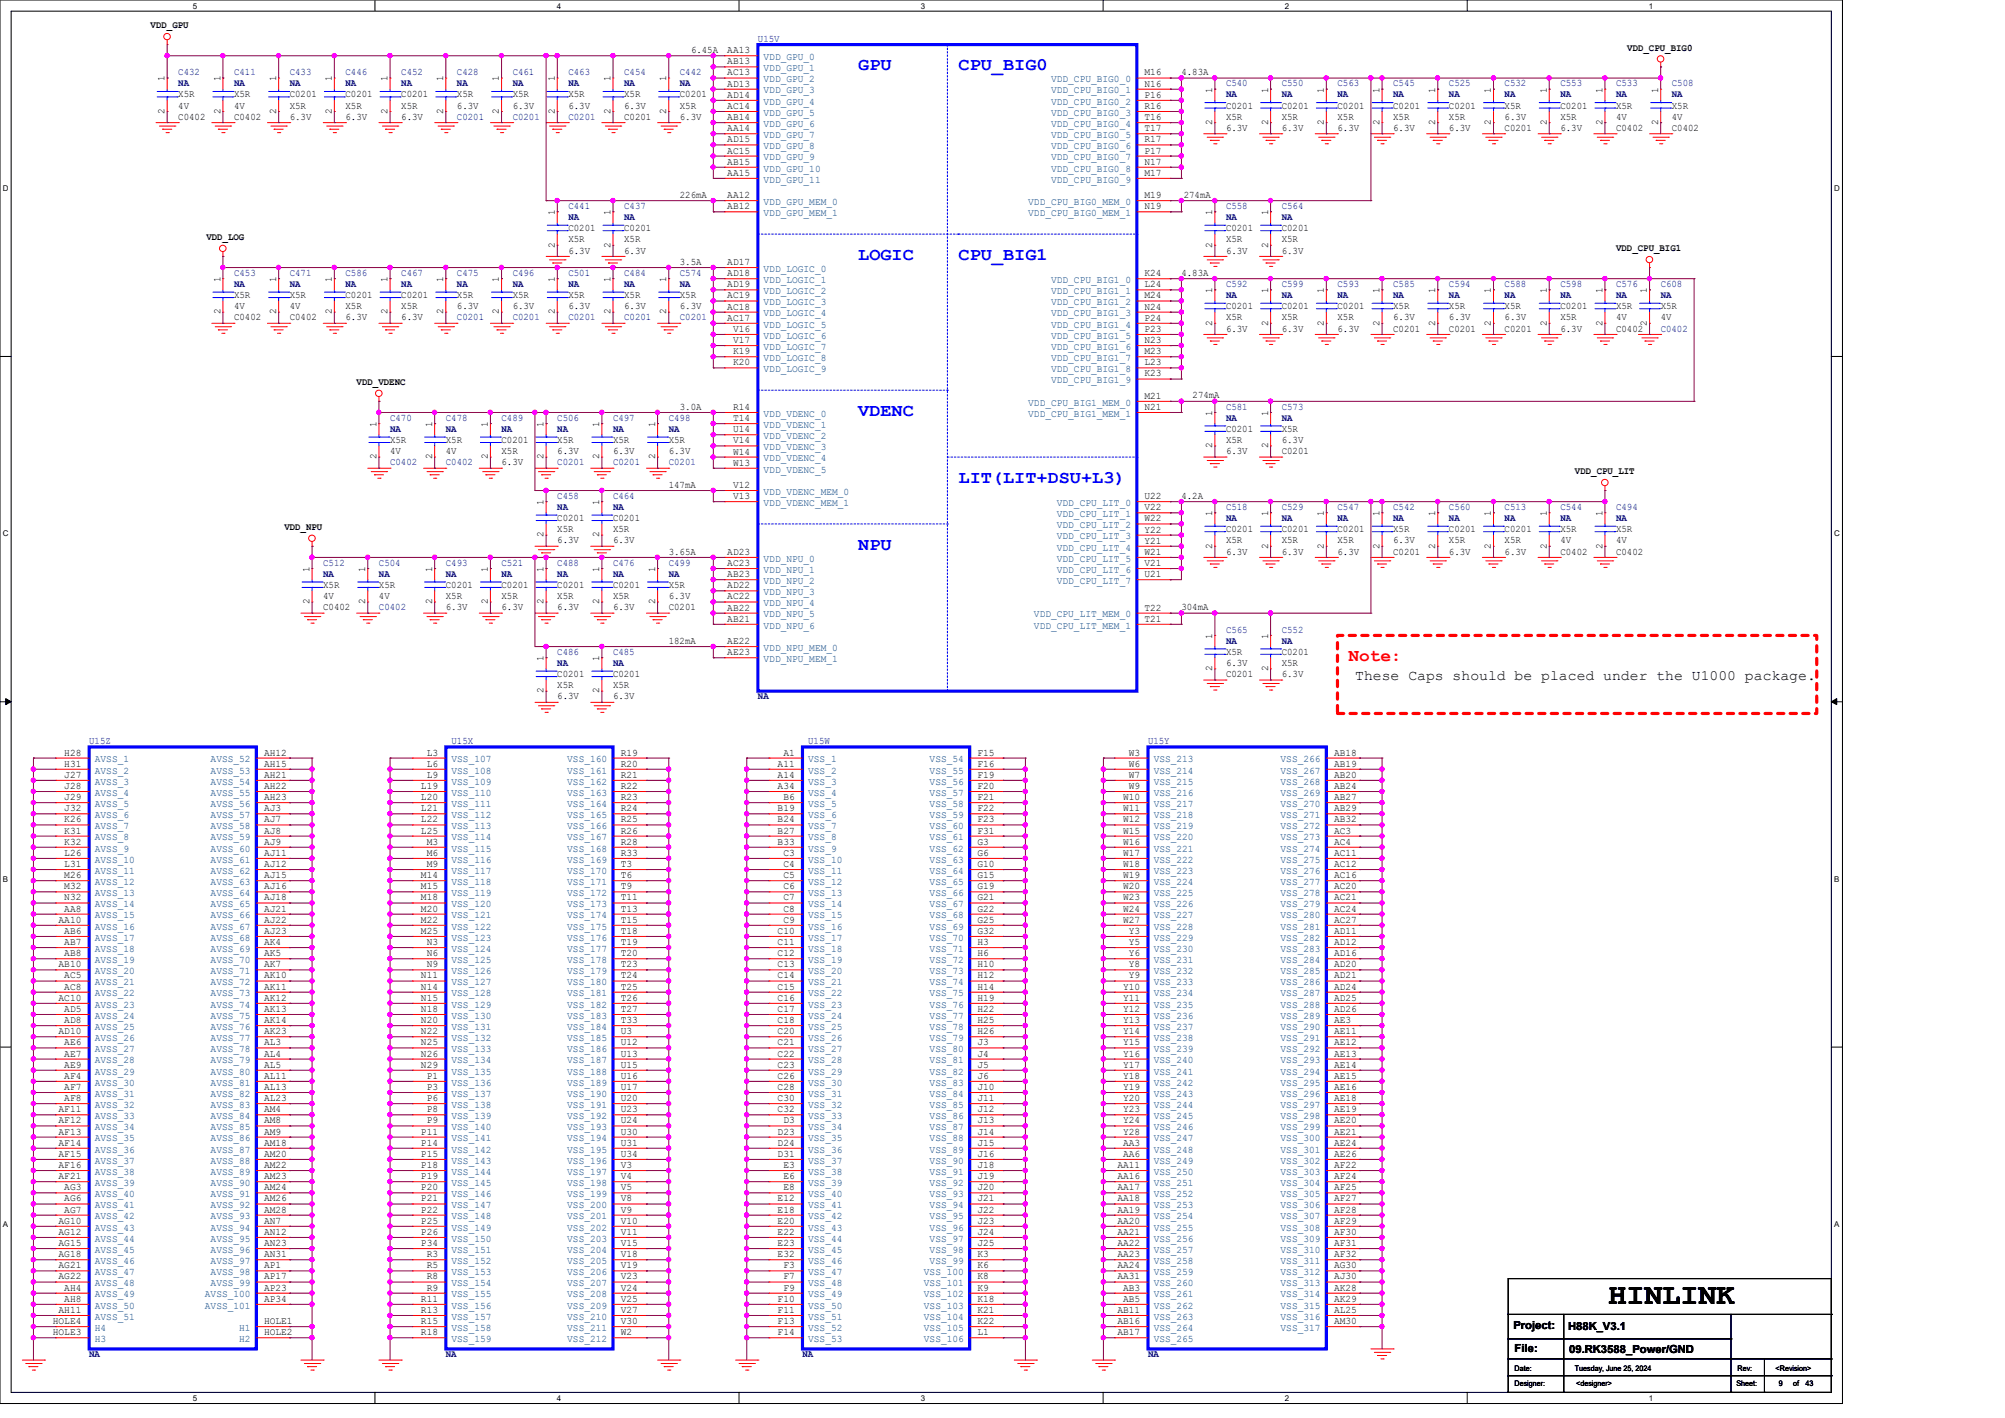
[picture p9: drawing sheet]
<svg xmlns="http://www.w3.org/2000/svg" width="297mm" height="210mm" viewBox="0 0 297 210" stroke-linecap="round" stroke-linejoin="round" font-family="sans-serif">
<defs><g id="words">
<text font-size="4.4" x="238.3" y="193.1">HINLINK</text>
<g font-size="2.6" fill="#00f">
<text x="127.1" y="10.4">GPU</text>
<text x="142" y="10.4">CPU_BIG0</text>
<text x="127.1" y="38.5">LOGIC</text>
<text x="142" y="38.5">CPU_BIG1</text>
<text x="127.1" y="61.6">VDENC</text>
<text x="142" y="71.5">LIT(LIT+DSU+L3)</text>
<text x="127.1" y="81.4">NPU</text>
</g>
<text font-size="2.6" fill="#f00" x="199.8" y="97.9">Note:</text>
<text font-size="2.1" x="200.7" y="100.7">These Caps should be placed under the U1000 package.</text>
<g font-size="1.7">
<text x="224.2" y="196.9">Project:</text>
<text x="232.3" y="197">H88K_V3.1</text>
<text x="224.4" y="200.2">File:</text>
<text x="232.5" y="200.3">09.RK3588_Power/GND</text>
</g>
<g font-size="1.5">
<text x="22.3" y="4.2">VDD_GPU</text>
<text x="102.4" y="7.8">6.45A</text>
<text x="107.7" y="7.9">AA13</text>
<text x="107.7" y="9.5">AB13</text>
<text x="107.7" y="11.2">AC13</text>
<text x="169.5" y="11.2">M16</text>
<text x="175" y="11.1">4.83A</text>
<text x="241" y="7.5">VDD_CPU_BIG0</text>
<text x="24.4" y="16.9" transform="rotate(-90 24.4 16.9)">2</text>
<text x="24.4" y="12.1" transform="rotate(-90 24.4 12.1)">1</text>
<text x="26.4" y="17.7">C0402</text>
<text x="26.4" y="14.4">X5R</text>
<text x="26.4" y="16.1">4V</text>
<text x="32.6" y="16.9" transform="rotate(-90 32.6 16.9)">2</text>
<text x="32.6" y="12.1" transform="rotate(-90 32.6 12.1)">1</text>
<text x="34.7" y="17.7">C0402</text>
<text x="34.7" y="14.4">X5R</text>
<text x="34.7" y="16.1">4V</text>
<text x="40.9" y="16.9" transform="rotate(-90 40.9 16.9)">2</text>
<text x="40.9" y="12.1" transform="rotate(-90 40.9 12.1)">1</text>
<text x="42.9" y="14.4">C0201</text>
<text x="42.9" y="16.1">X5R</text>
<text x="42.9" y="17.7">6.3V</text>
<text x="49.1" y="16.9" transform="rotate(-90 49.1 16.9)">2</text>
<text x="49.1" y="12.1" transform="rotate(-90 49.1 12.1)">1</text>
<text x="51.2" y="14.4">C0201</text>
<text x="51.2" y="16.1">X5R</text>
<text x="51.2" y="17.7">6.3V</text>
<text x="57.4" y="16.9" transform="rotate(-90 57.4 16.9)">2</text>
<text x="57.4" y="12.1" transform="rotate(-90 57.4 12.1)">1</text>
<text x="59.4" y="14.4">C0201</text>
<text x="59.4" y="16.1">X5R</text>
<text x="59.4" y="17.7">6.3V</text>
<text x="65.7" y="16.9" transform="rotate(-90 65.7 16.9)">2</text>
<text x="65.7" y="12.1" transform="rotate(-90 65.7 12.1)">1</text>
<text x="67.7" y="14.4">X5R</text>
<text x="67.7" y="16.1">6.3V</text>
<text x="73.9" y="16.9" transform="rotate(-90 73.9 16.9)">2</text>
<text x="73.9" y="12.1" transform="rotate(-90 73.9 12.1)">1</text>
<text x="75.9" y="14.4">X5R</text>
<text x="75.9" y="16.1">6.3V</text>
<text x="82.2" y="16.9" transform="rotate(-90 82.2 16.9)">2</text>
<text x="82.2" y="12.1" transform="rotate(-90 82.2 12.1)">1</text>
<text x="84.2" y="14.4">X5R</text>
<text x="84.2" y="16.1">6.3V</text>
<text x="90.4" y="16.9" transform="rotate(-90 90.4 16.9)">2</text>
<text x="90.4" y="12.1" transform="rotate(-90 90.4 12.1)">1</text>
<text x="92.5" y="17.7">C0201</text>
<text x="92.5" y="14.4">X5R</text>
<text x="92.5" y="16.1">6.3V</text>
<text x="98.7" y="16.9" transform="rotate(-90 98.7 16.9)">2</text>
<text x="98.7" y="12.1" transform="rotate(-90 98.7 12.1)">1</text>
<text x="100.7" y="14.4">C0201</text>
<text x="100.7" y="16.1">X5R</text>
<text x="100.7" y="17.7">6.3V</text>
<text x="107.7" y="17.8">AB14</text>
<text x="107.7" y="16.1">AC14</text>
<text x="107.7" y="12.8">AD13</text>
<text x="107.7" y="14.5">AD14</text>
<text x="169.5" y="12.8">N16</text>
<text x="169.5" y="14.5">P16</text>
<text x="169.5" y="16.1">R16</text>
<text x="169.5" y="17.8">T16</text>
<text x="179.6" y="13.7" transform="rotate(-90 179.6 13.7)">1</text>
<text x="181.6" y="16.1">C0201</text>
<text x="181.6" y="17.7">X5R</text>
<text x="187.8" y="13.7" transform="rotate(-90 187.8 13.7)">1</text>
<text x="189.9" y="16.1">C0201</text>
<text x="189.9" y="17.7">X5R</text>
<text x="196.1" y="13.7" transform="rotate(-90 196.1 13.7)">1</text>
<text x="198.1" y="16.1">C0201</text>
<text x="198.1" y="17.7">X5R</text>
<text x="204.3" y="13.7" transform="rotate(-90 204.3 13.7)">1</text>
<text x="206.4" y="16.1">C0201</text>
<text x="206.4" y="17.7">X5R</text>
<text x="212.6" y="13.7" transform="rotate(-90 212.6 13.7)">1</text>
<text x="214.6" y="16.1">C0201</text>
<text x="214.6" y="17.7">X5R</text>
<text x="220.9" y="13.7" transform="rotate(-90 220.9 13.7)">1</text>
<text x="222.9" y="16.1">X5R</text>
<text x="222.9" y="17.7">6.3V</text>
<text x="229.1" y="13.7" transform="rotate(-90 229.1 13.7)">1</text>
<text x="231.1" y="16.1">C0201</text>
<text x="231.1" y="17.7">X5R</text>
<text x="237.4" y="13.7" transform="rotate(-90 237.4 13.7)">1</text>
<text x="239.4" y="16.1">X5R</text>
<text x="239.4" y="17.7">4V</text>
<text x="245.6" y="13.7" transform="rotate(-90 245.6 13.7)">1</text>
<text x="247.6" y="16.1">X5R</text>
<text x="247.6" y="17.7">4V</text>
<text x="107.7" y="19.4">AA14</text>
<text x="107.7" y="22.7">AC15</text>
<text x="107.7" y="21.1">AD15</text>
<text x="169.5" y="22.7">P17</text>
<text x="169.5" y="21.1">R17</text>
<text x="169.5" y="19.4">T17</text>
<text x="179.6" y="18.5" transform="rotate(-90 179.6 18.5)">2</text>
<text x="181.6" y="19.4">6.3V</text>
<text x="187.8" y="18.5" transform="rotate(-90 187.8 18.5)">2</text>
<text x="189.9" y="19.4">6.3V</text>
<text x="196.1" y="18.5" transform="rotate(-90 196.1 18.5)">2</text>
<text x="198.1" y="19.4">6.3V</text>
<text x="204.3" y="18.5" transform="rotate(-90 204.3 18.5)">2</text>
<text x="206.4" y="19.4">6.3V</text>
<text x="212.6" y="18.5" transform="rotate(-90 212.6 18.5)">2</text>
<text x="214.6" y="19.4">6.3V</text>
<text x="220.9" y="18.5" transform="rotate(-90 220.9 18.5)">2</text>
<text x="222.9" y="19.4">C0201</text>
<text x="229.1" y="18.5" transform="rotate(-90 229.1 18.5)">2</text>
<text x="231.1" y="19.4">6.3V</text>
<text x="237.4" y="18.5" transform="rotate(-90 237.4 18.5)">2</text>
<text x="239.4" y="19.4">C0402</text>
<text x="245.6" y="18.5" transform="rotate(-90 245.6 18.5)">2</text>
<text x="247.6" y="19.4">C0402</text>
<text x="100.7" y="29.3">226mA</text>
<text x="107.7" y="29.3">AA12</text>
<text x="107.7" y="26">AA15</text>
<text x="107.7" y="24.4">AB15</text>
<text x="169.5" y="26">M17</text>
<text x="169.5" y="29.3">M19</text>
<text x="169.5" y="24.4">N17</text>
<text x="175.3" y="29.3">274mA</text>
<text x="30.6" y="35.6">VDD_LOG</text>
<text x="82.2" y="31.9" transform="rotate(-90 82.2 31.9)">1</text>
<text x="84.2" y="34.2">C0201</text>
<text x="84.2" y="35.9">X5R</text>
<text x="90.4" y="31.9" transform="rotate(-90 90.4 31.9)">1</text>
<text x="92.5" y="34.2">C0201</text>
<text x="92.5" y="35.9">X5R</text>
<text x="107.7" y="31">AB12</text>
<text x="169.5" y="31">N19</text>
<text x="179.6" y="31.9" transform="rotate(-90 179.6 31.9)">1</text>
<text x="181.6" y="34.2">C0201</text>
<text x="181.6" y="35.9">X5R</text>
<text x="187.8" y="31.9" transform="rotate(-90 187.8 31.9)">1</text>
<text x="189.9" y="34.2">C0201</text>
<text x="189.9" y="35.9">X5R</text>
<text x="32.6" y="41.8" transform="rotate(-90 32.6 41.8)">1</text>
<text x="40.9" y="41.8" transform="rotate(-90 40.9 41.8)">1</text>
<text x="49.1" y="41.8" transform="rotate(-90 49.1 41.8)">1</text>
<text x="57.4" y="41.8" transform="rotate(-90 57.4 41.8)">1</text>
<text x="65.7" y="41.8" transform="rotate(-90 65.7 41.8)">1</text>
<text x="73.9" y="41.8" transform="rotate(-90 73.9 41.8)">1</text>
<text x="82.2" y="41.8" transform="rotate(-90 82.2 41.8)">1</text>
<text x="82.2" y="36.7" transform="rotate(-90 82.2 36.7)">2</text>
<text x="84.2" y="37.6">6.3V</text>
<text x="90.4" y="41.8" transform="rotate(-90 90.4 41.8)">1</text>
<text x="90.4" y="36.7" transform="rotate(-90 90.4 36.7)">2</text>
<text x="92.5" y="37.6">6.3V</text>
<text x="98.7" y="41.8" transform="rotate(-90 98.7 41.8)">1</text>
<text x="100.7" y="39.2">3.5A</text>
<text x="107.7" y="39.2">AD17</text>
<text x="107.7" y="40.9">AD18</text>
<text x="169.5" y="40.9">K24</text>
<text x="175" y="40.9">4.83A</text>
<text x="179.6" y="36.7" transform="rotate(-90 179.6 36.7)">2</text>
<text x="181.6" y="37.6">6.3V</text>
<text x="187.8" y="36.7" transform="rotate(-90 187.8 36.7)">2</text>
<text x="189.9" y="37.6">6.3V</text>
<text x="239.4" y="37.2">VDD_CPU_BIG1</text>
<text x="32.6" y="46.6" transform="rotate(-90 32.6 46.6)">2</text>
<text x="34.7" y="47.5">C0402</text>
<text x="34.7" y="44.2">X5R</text>
<text x="34.7" y="45.8">4V</text>
<text x="40.9" y="46.6" transform="rotate(-90 40.9 46.6)">2</text>
<text x="42.9" y="47.5">C0402</text>
<text x="42.9" y="44.2">X5R</text>
<text x="42.9" y="45.8">4V</text>
<text x="49.1" y="46.6" transform="rotate(-90 49.1 46.6)">2</text>
<text x="51.2" y="44.2">C0201</text>
<text x="51.2" y="45.8">X5R</text>
<text x="51.2" y="47.5">6.3V</text>
<text x="57.4" y="46.6" transform="rotate(-90 57.4 46.6)">2</text>
<text x="59.4" y="44.2">C0201</text>
<text x="59.4" y="45.8">X5R</text>
<text x="59.4" y="47.5">6.3V</text>
<text x="65.7" y="46.6" transform="rotate(-90 65.7 46.6)">2</text>
<text x="67.7" y="44.2">X5R</text>
<text x="67.7" y="45.8">6.3V</text>
<text x="73.9" y="46.6" transform="rotate(-90 73.9 46.6)">2</text>
<text x="75.9" y="44.2">X5R</text>
<text x="75.9" y="45.8">6.3V</text>
<text x="82.2" y="46.6" transform="rotate(-90 82.2 46.6)">2</text>
<text x="84.2" y="44.2">X5R</text>
<text x="84.2" y="45.8">6.3V</text>
<text x="90.4" y="46.6" transform="rotate(-90 90.4 46.6)">2</text>
<text x="92.5" y="44.2">X5R</text>
<text x="92.5" y="45.8">6.3V</text>
<text x="98.7" y="46.6" transform="rotate(-90 98.7 46.6)">2</text>
<text x="100.7" y="44.2">X5R</text>
<text x="100.7" y="45.8">6.3V</text>
<text x="107.7" y="47.5">AC17</text>
<text x="107.7" y="45.8">AC18</text>
<text x="107.7" y="44.2">AC19</text>
<text x="107.7" y="42.5">AD19</text>
<text x="169.5" y="42.5">L24</text>
<text x="169.5" y="44.2">M24</text>
<text x="169.5" y="45.8">N24</text>
<text x="169.5" y="47.5">P24</text>
<text x="179.6" y="43.4" transform="rotate(-90 179.6 43.4)">1</text>
<text x="181.6" y="45.8">C0201</text>
<text x="181.6" y="47.5">X5R</text>
<text x="187.8" y="43.4" transform="rotate(-90 187.8 43.4)">1</text>
<text x="189.9" y="45.8">C0201</text>
<text x="189.9" y="47.5">X5R</text>
<text x="196.1" y="43.4" transform="rotate(-90 196.1 43.4)">1</text>
<text x="198.1" y="45.8">C0201</text>
<text x="198.1" y="47.5">X5R</text>
<text x="204.3" y="43.4" transform="rotate(-90 204.3 43.4)">1</text>
<text x="206.4" y="45.8">X5R</text>
<text x="206.4" y="47.5">6.3V</text>
<text x="212.6" y="43.4" transform="rotate(-90 212.6 43.4)">1</text>
<text x="214.6" y="45.8">X5R</text>
<text x="214.6" y="47.5">6.3V</text>
<text x="220.9" y="43.4" transform="rotate(-90 220.9 43.4)">1</text>
<text x="222.9" y="45.8">X5R</text>
<text x="222.9" y="47.5">6.3V</text>
<text x="229.1" y="43.4" transform="rotate(-90 229.1 43.4)">1</text>
<text x="231.1" y="45.8">C0201</text>
<text x="231.1" y="47.5">X5R</text>
<text x="237.4" y="43.4" transform="rotate(-90 237.4 43.4)">1</text>
<text x="239.4" y="45.8">X5R</text>
<text x="239.4" y="47.5">4V</text>
<text x="244" y="43.4" transform="rotate(-90 244 43.4)">1</text>
<text x="246" y="45.8">X5R</text>
<text x="246" y="47.5">4V</text>
<text x="108.6" y="52.5">K19</text>
<text x="108.6" y="49.2">V16</text>
<text x="108.6" y="50.8">V17</text>
<text x="169.5" y="52.5">M23</text>
<text x="169.5" y="50.8">N23</text>
<text x="169.5" y="49.2">P23</text>
<text x="179.6" y="48.2" transform="rotate(-90 179.6 48.2)">2</text>
<text x="181.6" y="49.1">6.3V</text>
<text x="187.8" y="48.2" transform="rotate(-90 187.8 48.2)">2</text>
<text x="189.9" y="49.1">6.3V</text>
<text x="196.1" y="48.2" transform="rotate(-90 196.1 48.2)">2</text>
<text x="198.1" y="49.1">6.3V</text>
<text x="204.3" y="48.2" transform="rotate(-90 204.3 48.2)">2</text>
<text x="206.4" y="49.1">C0201</text>
<text x="212.6" y="48.2" transform="rotate(-90 212.6 48.2)">2</text>
<text x="214.6" y="49.1">C0201</text>
<text x="220.9" y="48.2" transform="rotate(-90 220.9 48.2)">2</text>
<text x="222.9" y="49.1">C0201</text>
<text x="229.1" y="48.2" transform="rotate(-90 229.1 48.2)">2</text>
<text x="231.1" y="49.1">6.3V</text>
<text x="237.4" y="48.2" transform="rotate(-90 237.4 48.2)">2</text>
<text x="239.4" y="49.1">C0402</text>
<text x="244" y="48.2" transform="rotate(-90 244 48.2)">2</text>
<text x="52.8" y="57">VDD_VDENC</text>
<text x="108.6" y="54.1">K20</text>
<text x="169.5" y="55.8">K23</text>
<text x="169.5" y="54.1">L23</text>
<text x="169.5" y="59.1">M21</text>
<text x="176.7" y="59">274mA</text>
<text x="55.8" y="63.2" transform="rotate(-90 55.8 63.2)">1</text>
<text x="57.8" y="65.6">X5R</text>
<text x="64" y="63.2" transform="rotate(-90 64 63.2)">1</text>
<text x="66" y="65.6">X5R</text>
<text x="72.3" y="63.2" transform="rotate(-90 72.3 63.2)">1</text>
<text x="74.3" y="65.6">C0201</text>
<text x="80.5" y="63.2" transform="rotate(-90 80.5 63.2)">1</text>
<text x="82.5" y="65.6">X5R</text>
<text x="88.8" y="63.2" transform="rotate(-90 88.8 63.2)">1</text>
<text x="90.8" y="65.6">X5R</text>
<text x="97" y="63.2" transform="rotate(-90 97 63.2)">1</text>
<text x="99.1" y="65.6">X5R</text>
<text x="100.7" y="60.7">3.0A</text>
<text x="108.6" y="60.7">R14</text>
<text x="108.6" y="62.4">T14</text>
<text x="108.6" y="64">U14</text>
<text x="108.6" y="65.7">V14</text>
<text x="169.5" y="60.7">N21</text>
<text x="179.6" y="61.6" transform="rotate(-90 179.6 61.6)">1</text>
<text x="181.6" y="64">C0201</text>
<text x="181.6" y="65.6">X5R</text>
<text x="187.8" y="61.6" transform="rotate(-90 187.8 61.6)">1</text>
<text x="189.9" y="64">X5R</text>
<text x="189.9" y="65.6">6.3V</text>
<text x="55.8" y="68" transform="rotate(-90 55.8 68)">2</text>
<text x="57.8" y="67.3">4V</text>
<text x="64" y="68" transform="rotate(-90 64 68)">2</text>
<text x="66" y="67.3">4V</text>
<text x="72.3" y="68" transform="rotate(-90 72.3 68)">2</text>
<text x="74.3" y="67.3">X5R</text>
<text x="74.3" y="68.9">6.3V</text>
<text x="80.5" y="68" transform="rotate(-90 80.5 68)">2</text>
<text x="82.5" y="67.3">6.3V</text>
<text x="88.8" y="68" transform="rotate(-90 88.8 68)">2</text>
<text x="90.8" y="67.3">6.3V</text>
<text x="97" y="68" transform="rotate(-90 97 68)">2</text>
<text x="99.1" y="67.3">6.3V</text>
<text x="108.6" y="69">W13</text>
<text x="108.6" y="67.3">W14</text>
<text x="179.6" y="66.4" transform="rotate(-90 179.6 66.4)">2</text>
<text x="181.6" y="67.3">6.3V</text>
<text x="187.8" y="66.4" transform="rotate(-90 187.8 66.4)">2</text>
<text x="189.9" y="67.3">C0201</text>
<text x="233.3" y="70.2">VDD_CPU_LIT</text>
<text x="80.5" y="74.8" transform="rotate(-90 80.5 74.8)">1</text>
<text x="82.5" y="77.2">C0201</text>
<text x="88.8" y="74.8" transform="rotate(-90 88.8 74.8)">1</text>
<text x="90.8" y="77.2">C0201</text>
<text x="99.1" y="72.2">147mA</text>
<text x="108.6" y="72.3">V12</text>
<text x="108.6" y="73.9">V13</text>
<text x="169.5" y="73.9">U22</text>
<text x="169.5" y="75.6">V22</text>
<text x="169.5" y="77.2">W22</text>
<text x="175" y="73.9">4.2A</text>
<text x="179.6" y="76.5" transform="rotate(-90 179.6 76.5)">1</text>
<text x="187.8" y="76.5" transform="rotate(-90 187.8 76.5)">1</text>
<text x="196.1" y="76.5" transform="rotate(-90 196.1 76.5)">1</text>
<text x="204.3" y="76.5" transform="rotate(-90 204.3 76.5)">1</text>
<text x="212.6" y="76.5" transform="rotate(-90 212.6 76.5)">1</text>
<text x="220.9" y="76.5" transform="rotate(-90 220.9 76.5)">1</text>
<text x="229.1" y="76.5" transform="rotate(-90 229.1 76.5)">1</text>
<text x="237.4" y="76.5" transform="rotate(-90 237.4 76.5)">1</text>
<text x="42.1" y="78.5">VDD_NPU</text>
<text x="80.5" y="79.6" transform="rotate(-90 80.5 79.6)">2</text>
<text x="82.5" y="78.8">X5R</text>
<text x="82.5" y="80.5">6.3V</text>
<text x="88.8" y="79.6" transform="rotate(-90 88.8 79.6)">2</text>
<text x="90.8" y="78.8">X5R</text>
<text x="90.8" y="80.5">6.3V</text>
<text x="99.1" y="82.1">3.65A</text>
<text x="107.7" y="83.8">AC23</text>
<text x="107.7" y="82.2">AD23</text>
<text x="169.5" y="83.8">V21</text>
<text x="169.5" y="82.2">W21</text>
<text x="169.5" y="80.5">Y21</text>
<text x="169.5" y="78.9">Y22</text>
<text x="179.6" y="81.2" transform="rotate(-90 179.6 81.2)">2</text>
<text x="181.6" y="78.8">C0201</text>
<text x="181.6" y="80.5">X5R</text>
<text x="181.6" y="82.1">6.3V</text>
<text x="187.8" y="81.2" transform="rotate(-90 187.8 81.2)">2</text>
<text x="189.9" y="78.8">C0201</text>
<text x="189.9" y="80.5">X5R</text>
<text x="189.9" y="82.1">6.3V</text>
<text x="196.1" y="81.2" transform="rotate(-90 196.1 81.2)">2</text>
<text x="198.1" y="78.8">C0201</text>
<text x="198.1" y="80.5">X5R</text>
<text x="198.1" y="82.1">6.3V</text>
<text x="204.3" y="81.2" transform="rotate(-90 204.3 81.2)">2</text>
<text x="206.4" y="82.1">C0201</text>
<text x="206.4" y="78.8">X5R</text>
<text x="206.4" y="80.5">6.3V</text>
<text x="212.6" y="81.2" transform="rotate(-90 212.6 81.2)">2</text>
<text x="214.6" y="78.8">C0201</text>
<text x="214.6" y="80.5">X5R</text>
<text x="214.6" y="82.1">6.3V</text>
<text x="220.9" y="81.2" transform="rotate(-90 220.9 81.2)">2</text>
<text x="222.9" y="78.8">C0201</text>
<text x="222.9" y="80.5">X5R</text>
<text x="222.9" y="82.1">6.3V</text>
<text x="229.1" y="81.2" transform="rotate(-90 229.1 81.2)">2</text>
<text x="231.1" y="82.1">C0402</text>
<text x="231.1" y="78.8">X5R</text>
<text x="231.1" y="80.5">4V</text>
<text x="237.4" y="81.2" transform="rotate(-90 237.4 81.2)">2</text>
<text x="239.4" y="82.1">C0402</text>
<text x="239.4" y="78.8">X5R</text>
<text x="239.4" y="80.5">4V</text>
<text x="45.8" y="89.5" transform="rotate(-90 45.8 89.5)">2</text>
<text x="45.8" y="84.7" transform="rotate(-90 45.8 84.7)">1</text>
<text x="47.9" y="87.1">X5R</text>
<text x="47.9" y="88.7">4V</text>
<text x="54.1" y="89.5" transform="rotate(-90 54.1 89.5)">2</text>
<text x="54.1" y="84.7" transform="rotate(-90 54.1 84.7)">1</text>
<text x="56.1" y="87.1">X5R</text>
<text x="56.1" y="88.7">4V</text>
<text x="64" y="89.5" transform="rotate(-90 64 89.5)">2</text>
<text x="64" y="84.7" transform="rotate(-90 64 84.7)">1</text>
<text x="66" y="87.1">C0201</text>
<text x="66" y="88.7">X5R</text>
<text x="72.3" y="89.5" transform="rotate(-90 72.3 89.5)">2</text>
<text x="72.3" y="84.7" transform="rotate(-90 72.3 84.7)">1</text>
<text x="74.3" y="87.1">C0201</text>
<text x="74.3" y="88.7">X5R</text>
<text x="80.5" y="89.5" transform="rotate(-90 80.5 89.5)">2</text>
<text x="80.5" y="84.7" transform="rotate(-90 80.5 84.7)">1</text>
<text x="82.5" y="87.1">C0201</text>
<text x="82.5" y="88.7">X5R</text>
<text x="88.8" y="89.5" transform="rotate(-90 88.8 89.5)">2</text>
<text x="88.8" y="84.7" transform="rotate(-90 88.8 84.7)">1</text>
<text x="90.8" y="87.1">C0201</text>
<text x="90.8" y="88.7">X5R</text>
<text x="97" y="89.5" transform="rotate(-90 97 89.5)">2</text>
<text x="97" y="84.7" transform="rotate(-90 97 84.7)">1</text>
<text x="99.1" y="87.1">X5R</text>
<text x="99.1" y="88.7">6.3V</text>
<text x="107.7" y="85.5">AB23</text>
<text x="107.7" y="88.8">AC22</text>
<text x="107.7" y="87.1">AD22</text>
<text x="169.5" y="85.5">U21</text>
<text x="47.9" y="90.4">C0402</text>
<text x="66" y="90.4">6.3V</text>
<text x="74.3" y="90.4">6.3V</text>
<text x="82.5" y="90.4">6.3V</text>
<text x="90.8" y="90.4">6.3V</text>
<text x="99.1" y="95.3">182mA</text>
<text x="99.1" y="90.4">C0201</text>
<text x="107.7" y="92.1">AB21</text>
<text x="107.7" y="90.4">AB22</text>
<text x="107.7" y="95.4">AE22</text>
<text x="169.5" y="92.1">T21</text>
<text x="169.5" y="90.4">T22</text>
<text x="175" y="90.4">304mA</text>
<text x="179.6" y="94.6" transform="rotate(-90 179.6 94.6)">1</text>
<text x="187.8" y="94.6" transform="rotate(-90 187.8 94.6)">1</text>
<text x="80.5" y="97.9" transform="rotate(-90 80.5 97.9)">1</text>
<text x="82.5" y="100.3">C0201</text>
<text x="82.5" y="101.9">X5R</text>
<text x="88.8" y="97.9" transform="rotate(-90 88.8 97.9)">1</text>
<text x="90.8" y="100.3">C0201</text>
<text x="90.8" y="101.9">X5R</text>
<text x="107.7" y="97">AE23</text>
<text x="179.6" y="99.4" transform="rotate(-90 179.6 99.4)">2</text>
<text x="181.6" y="100.3">C0201</text>
<text x="181.6" y="97">X5R</text>
<text x="181.6" y="98.6">6.3V</text>
<text x="187.8" y="99.4" transform="rotate(-90 187.8 99.4)">2</text>
<text x="189.9" y="97">C0201</text>
<text x="189.9" y="98.6">X5R</text>
<text x="189.9" y="100.3">6.3V</text>
<text x="80.5" y="102.7" transform="rotate(-90 80.5 102.7)">2</text>
<text x="82.5" y="103.6">6.3V</text>
<text x="88.8" y="102.7" transform="rotate(-90 88.8 102.7)">2</text>
<text x="90.8" y="103.6">6.3V</text>
<text x="9.5" y="111.9">H28</text>
<text x="9.5" y="113.5">H31</text>
<text x="39.1" y="111.9">AH12</text>
<text x="39.1" y="113.5">AH15</text>
<text x="63.2" y="111.9">L3</text>
<text x="63.2" y="113.5">L6</text>
<text x="91.9" y="111.9">R19</text>
<text x="91.9" y="113.5">R20</text>
<text x="115.2" y="113.5">A11</text>
<text x="116" y="111.9">A1</text>
<text x="144.8" y="111.9">F15</text>
<text x="144.8" y="113.5">F16</text>
<text x="167.2" y="111.9">W3</text>
<text x="167.2" y="113.5">W6</text>
<text x="197.6" y="111.9">AB18</text>
<text x="197.6" y="113.5">AB19</text>
<text x="9.5" y="115.2">J27</text>
<text x="9.5" y="116.8">J28</text>
<text x="9.5" y="118.5">J29</text>
<text x="39.1" y="115.2">AH21</text>
<text x="39.1" y="116.8">AH22</text>
<text x="39.1" y="118.5">AH23</text>
<text x="62.4" y="116.8">L19</text>
<text x="62.4" y="118.5">L20</text>
<text x="63.2" y="115.2">L9</text>
<text x="91.9" y="115.2">R21</text>
<text x="91.9" y="116.8">R22</text>
<text x="91.9" y="118.5">R23</text>
<text x="115.2" y="115.2">A14</text>
<text x="115.2" y="116.8">A34</text>
<text x="116" y="118.5">B6</text>
<text x="144.8" y="115.2">F19</text>
<text x="144.8" y="116.8">F20</text>
<text x="144.8" y="118.5">F21</text>
<text x="166.4" y="118.5">W10</text>
<text x="167.2" y="115.2">W7</text>
<text x="167.2" y="116.8">W9</text>
<text x="197.6" y="115.2">AB20</text>
<text x="197.6" y="116.8">AB24</text>
<text x="197.6" y="118.5">AB27</text>
<text x="9.5" y="120.1">J32</text>
<text x="9.5" y="121.8">K26</text>
<text x="9.5" y="123.4">K31</text>
<text x="9.5" y="125.1">K32</text>
<text x="39.1" y="120.1">AJ3</text>
<text x="39.1" y="121.8">AJ7</text>
<text x="39.1" y="123.4">AJ8</text>
<text x="39.1" y="125.1">AJ9</text>
<text x="62.4" y="120.1">L21</text>
<text x="62.4" y="121.8">L22</text>
<text x="62.4" y="123.4">L25</text>
<text x="63.2" y="125.1">M3</text>
<text x="91.9" y="120.1">R24</text>
<text x="91.9" y="121.8">R25</text>
<text x="91.9" y="123.4">R26</text>
<text x="91.9" y="125.1">R28</text>
<text x="115.2" y="120.1">B19</text>
<text x="115.2" y="121.8">B24</text>
<text x="115.2" y="123.4">B27</text>
<text x="115.2" y="125.1">B33</text>
<text x="144.8" y="120.1">F22</text>
<text x="144.8" y="121.8">F23</text>
<text x="144.8" y="123.4">F31</text>
<text x="144.8" y="125.1">G3</text>
<text x="166.4" y="120.1">W11</text>
<text x="166.4" y="121.8">W12</text>
<text x="166.4" y="123.4">W15</text>
<text x="166.4" y="125.1">W16</text>
<text x="197.6" y="120.1">AB29</text>
<text x="197.6" y="121.8">AB32</text>
<text x="197.6" y="123.4">AC3</text>
<text x="197.6" y="125.1">AC4</text>
<text x="9.5" y="126.7">L26</text>
<text x="9.5" y="128.4">L31</text>
<text x="9.5" y="130">M26</text>
<text x="9.5" y="131.7">M32</text>
<text x="39.1" y="126.7">AJ11</text>
<text x="39.1" y="128.4">AJ12</text>
<text x="39.1" y="130">AJ15</text>
<text x="39.1" y="131.7">AJ16</text>
<text x="62.4" y="130">M14</text>
<text x="62.4" y="131.7">M15</text>
<text x="63.2" y="126.7">M6</text>
<text x="63.2" y="128.4">M9</text>
<text x="91.9" y="126.7">R33</text>
<text x="91.9" y="128.4">T3</text>
<text x="91.9" y="130">T6</text>
<text x="91.9" y="131.7">T9</text>
<text x="116" y="126.7">C3</text>
<text x="116" y="128.4">C4</text>
<text x="116" y="130">C5</text>
<text x="116" y="131.7">C6</text>
<text x="144.8" y="126.7">G6</text>
<text x="144.8" y="128.4">G10</text>
<text x="144.8" y="130">G15</text>
<text x="144.8" y="131.7">G19</text>
<text x="166.4" y="126.7">W17</text>
<text x="166.4" y="128.4">W18</text>
<text x="166.4" y="130">W19</text>
<text x="166.4" y="131.7">W20</text>
<text x="197.6" y="126.7">AC11</text>
<text x="197.6" y="128.4">AC12</text>
<text x="197.6" y="130">AC16</text>
<text x="197.6" y="131.7">AC20</text>
<text x="8.7" y="136.7">AA10</text>
<text x="9.5" y="133.4">N32</text>
<text x="9.5" y="135">AA8</text>
<text x="39.1" y="133.4">AJ18</text>
<text x="39.1" y="135">AJ21</text>
<text x="39.1" y="136.7">AJ22</text>
<text x="62.4" y="133.4">M18</text>
<text x="62.4" y="135">M20</text>
<text x="62.4" y="136.7">M22</text>
<text x="91.9" y="133.4">T11</text>
<text x="91.9" y="135">T13</text>
<text x="91.9" y="136.7">T15</text>
<text x="116" y="133.4">C7</text>
<text x="116" y="135">C8</text>
<text x="116" y="136.7">C9</text>
<text x="144.8" y="133.4">G21</text>
<text x="144.8" y="135">G22</text>
<text x="144.8" y="136.7">G25</text>
<text x="166.4" y="133.4">W23</text>
<text x="166.4" y="135">W24</text>
<text x="166.4" y="136.7">W27</text>
<text x="197.6" y="133.4">AC21</text>
<text x="197.6" y="135">AC24</text>
<text x="197.6" y="136.7">AC27</text>
<text x="8.7" y="143.3">AB10</text>
<text x="9.5" y="138.3">AB6</text>
<text x="9.5" y="140">AB7</text>
<text x="9.5" y="141.6">AB8</text>
<text x="39.1" y="138.3">AJ23</text>
<text x="39.1" y="140">AK4</text>
<text x="39.1" y="141.6">AK5</text>
<text x="39.1" y="143.3">AK7</text>
<text x="62.4" y="138.3">M25</text>
<text x="63.2" y="140">N3</text>
<text x="63.2" y="141.6">N6</text>
<text x="63.2" y="143.3">N9</text>
<text x="91.9" y="138.3">T18</text>
<text x="91.9" y="140">T19</text>
<text x="91.9" y="141.6">T20</text>
<text x="91.9" y="143.3">T23</text>
<text x="115.2" y="138.3">C10</text>
<text x="115.2" y="140">C11</text>
<text x="115.2" y="141.6">C12</text>
<text x="115.2" y="143.3">C13</text>
<text x="144.8" y="138.3">G32</text>
<text x="144.8" y="140">H3</text>
<text x="144.8" y="141.6">H6</text>
<text x="144.8" y="143.3">H10</text>
<text x="167.2" y="138.3">Y3</text>
<text x="167.2" y="140">Y5</text>
<text x="167.2" y="141.6">Y6</text>
<text x="167.2" y="143.3">Y8</text>
<text x="197.6" y="138.3">AD11</text>
<text x="197.6" y="140">AD12</text>
<text x="197.6" y="141.6">AD16</text>
<text x="197.6" y="143.3">AD20</text>
<text x="8.7" y="148.2">AC10</text>
<text x="9.5" y="144.9">AC5</text>
<text x="9.5" y="146.6">AC8</text>
<text x="9.5" y="149.9">AD5</text>
<text x="39.1" y="144.9">AK10</text>
<text x="39.1" y="146.6">AK11</text>
<text x="39.1" y="148.2">AK12</text>
<text x="39.1" y="149.9">AK13</text>
<text x="62.4" y="144.9">N11</text>
<text x="62.4" y="146.6">N14</text>
<text x="62.4" y="148.2">N15</text>
<text x="62.4" y="149.9">N18</text>
<text x="91.9" y="144.9">T24</text>
<text x="91.9" y="146.6">T25</text>
<text x="91.9" y="148.2">T26</text>
<text x="91.9" y="149.9">T27</text>
<text x="115.2" y="144.9">C14</text>
<text x="115.2" y="146.6">C15</text>
<text x="115.2" y="148.2">C16</text>
<text x="115.2" y="149.9">C17</text>
<text x="144.8" y="144.9">H12</text>
<text x="144.8" y="146.6">H14</text>
<text x="144.8" y="148.2">H19</text>
<text x="144.8" y="149.9">H22</text>
<text x="166.4" y="146.6">Y10</text>
<text x="166.4" y="148.2">Y11</text>
<text x="166.4" y="149.9">Y12</text>
<text x="167.2" y="144.9">Y9</text>
<text x="197.6" y="144.9">AD21</text>
<text x="197.6" y="146.6">AD24</text>
<text x="197.6" y="148.2">AD25</text>
<text x="197.6" y="149.9">AD26</text>
<text x="8.7" y="153.2">AD10</text>
<text x="9.5" y="151.5">AD8</text>
<text x="9.5" y="154.8">AE6</text>
<text x="39.1" y="151.5">AK14</text>
<text x="39.1" y="153.2">AK23</text>
<text x="39.1" y="154.8">AL3</text>
<text x="62.4" y="151.5">N20</text>
<text x="62.4" y="153.2">N22</text>
<text x="62.4" y="154.8">N25</text>
<text x="91.9" y="151.5">T33</text>
<text x="91.9" y="153.2">U3</text>
<text x="91.9" y="154.8">U12</text>
<text x="115.2" y="151.5">C18</text>
<text x="115.2" y="153.2">C20</text>
<text x="115.2" y="154.8">C21</text>
<text x="144.8" y="151.5">H25</text>
<text x="144.8" y="153.2">H26</text>
<text x="144.8" y="154.8">J3</text>
<text x="166.4" y="151.5">Y13</text>
<text x="166.4" y="153.2">Y14</text>
<text x="166.4" y="154.8">Y15</text>
<text x="197.6" y="151.5">AE3</text>
<text x="197.6" y="153.2">AE11</text>
<text x="197.6" y="154.8">AE12</text>
<text x="9.5" y="156.5">AE7</text>
<text x="9.5" y="158.1">AE9</text>
<text x="9.5" y="159.8">AF4</text>
<text x="9.5" y="161.4">AF7</text>
<text x="39.1" y="156.5">AL4</text>
<text x="39.1" y="158.1">AL5</text>
<text x="39.1" y="159.8">AL11</text>
<text x="39.1" y="161.4">AL13</text>
<text x="62.4" y="156.5">N26</text>
<text x="62.4" y="158.1">N29</text>
<text x="63.2" y="159.8">P1</text>
<text x="63.2" y="161.4">P3</text>
<text x="91.9" y="156.5">U13</text>
<text x="91.9" y="158.1">U15</text>
<text x="91.9" y="159.8">U16</text>
<text x="91.9" y="161.4">U17</text>
<text x="115.2" y="156.5">C22</text>
<text x="115.2" y="158.1">C23</text>
<text x="115.2" y="159.8">C26</text>
<text x="115.2" y="161.4">C28</text>
<text x="144.8" y="156.5">J4</text>
<text x="144.8" y="158.1">J5</text>
<text x="144.8" y="159.8">J6</text>
<text x="144.8" y="161.4">J10</text>
<text x="166.4" y="156.5">Y16</text>
<text x="166.4" y="158.1">Y17</text>
<text x="166.4" y="159.8">Y18</text>
<text x="166.4" y="161.4">Y19</text>
<text x="197.6" y="156.5">AE13</text>
<text x="197.6" y="158.1">AE14</text>
<text x="197.6" y="159.8">AE15</text>
<text x="197.6" y="161.4">AE16</text>
<text x="8.7" y="164.7">AF11</text>
<text x="8.7" y="166.4">AF12</text>
<text x="9.5" y="163.1">AF8</text>
<text x="39.1" y="163.1">AL23</text>
<text x="39.1" y="164.7">AM4</text>
<text x="39.1" y="166.4">AM8</text>
<text x="63.2" y="163.1">P6</text>
<text x="63.2" y="164.7">P8</text>
<text x="63.2" y="166.4">P9</text>
<text x="91.9" y="163.1">U20</text>
<text x="91.9" y="164.7">U23</text>
<text x="91.9" y="166.4">U24</text>
<text x="115.2" y="163.1">C30</text>
<text x="115.2" y="164.7">C32</text>
<text x="116" y="166.4">D3</text>
<text x="144.8" y="163.1">J11</text>
<text x="144.8" y="164.7">J12</text>
<text x="144.8" y="166.4">J13</text>
<text x="166.4" y="163.1">Y20</text>
<text x="166.4" y="164.7">Y23</text>
<text x="166.4" y="166.4">Y24</text>
<text x="197.6" y="163.1">AE18</text>
<text x="197.6" y="164.7">AE19</text>
<text x="197.6" y="166.4">AE20</text>
<text x="8.7" y="168">AF13</text>
<text x="8.7" y="169.7">AF14</text>
<text x="8.7" y="171.3">AF15</text>
<text x="8.7" y="173">AF16</text>
<text x="39.1" y="168">AM9</text>
<text x="39.1" y="169.7">AM18</text>
<text x="39.1" y="171.3">AM20</text>
<text x="39.1" y="173">AM22</text>
<text x="62.4" y="168">P11</text>
<text x="62.4" y="169.7">P14</text>
<text x="62.4" y="171.3">P15</text>
<text x="62.4" y="173">P18</text>
<text x="91.9" y="168">U30</text>
<text x="91.9" y="169.7">U31</text>
<text x="91.9" y="171.3">U34</text>
<text x="91.9" y="173">V3</text>
<text x="115.2" y="168">D23</text>
<text x="115.2" y="169.7">D24</text>
<text x="115.2" y="171.3">D31</text>
<text x="116" y="173">E3</text>
<text x="144.8" y="168">J14</text>
<text x="144.8" y="169.7">J15</text>
<text x="144.8" y="171.3">J16</text>
<text x="144.8" y="173">J18</text>
<text x="165.5" y="173">AA11</text>
<text x="166.4" y="168">Y28</text>
<text x="166.4" y="169.7">AA3</text>
<text x="166.4" y="171.3">AA6</text>
<text x="197.6" y="168">AE21</text>
<text x="197.6" y="169.7">AE24</text>
<text x="197.6" y="171.3">AE26</text>
<text x="197.6" y="173">AF22</text>
<text x="8.7" y="174.6">AF21</text>
<text x="9.5" y="176.3">AG3</text>
<text x="9.5" y="177.9">AG6</text>
<text x="9.5" y="179.6">AG7</text>
<text x="39.1" y="174.6">AM23</text>
<text x="39.1" y="176.3">AM24</text>
<text x="39.1" y="177.9">AM26</text>
<text x="39.1" y="179.6">AM28</text>
<text x="62.4" y="174.6">P19</text>
<text x="62.4" y="176.3">P20</text>
<text x="62.4" y="177.9">P21</text>
<text x="62.4" y="179.6">P22</text>
<text x="91.9" y="174.6">V4</text>
<text x="91.9" y="176.3">V5</text>
<text x="91.9" y="177.9">V8</text>
<text x="91.9" y="179.6">V9</text>
<text x="115.2" y="177.9">E12</text>
<text x="115.2" y="179.6">E18</text>
<text x="116" y="174.6">E6</text>
<text x="116" y="176.3">E8</text>
<text x="144.8" y="174.6">J19</text>
<text x="144.8" y="176.3">J20</text>
<text x="144.8" y="177.9">J21</text>
<text x="144.8" y="179.6">J22</text>
<text x="165.5" y="174.6">AA16</text>
<text x="165.5" y="176.3">AA17</text>
<text x="165.5" y="177.9">AA18</text>
<text x="165.5" y="179.6">AA19</text>
<text x="197.6" y="174.6">AF24</text>
<text x="197.6" y="176.3">AF25</text>
<text x="197.6" y="177.9">AF27</text>
<text x="197.6" y="179.6">AF28</text>
<text x="8.7" y="181.2">AG10</text>
<text x="8.7" y="182.9">AG12</text>
<text x="8.7" y="184.5">AG15</text>
<text x="39.1" y="181.2">AN7</text>
<text x="39.1" y="182.9">AN12</text>
<text x="39.1" y="184.5">AN23</text>
<text x="62.4" y="181.2">P25</text>
<text x="62.4" y="182.9">P26</text>
<text x="62.4" y="184.5">P34</text>
<text x="91.9" y="181.2">V10</text>
<text x="91.9" y="182.9">V11</text>
<text x="91.9" y="184.5">V15</text>
<text x="115.2" y="181.2">E20</text>
<text x="115.2" y="182.9">E22</text>
<text x="115.2" y="184.5">E23</text>
<text x="144.8" y="181.2">J23</text>
<text x="144.8" y="182.9">J24</text>
<text x="144.8" y="184.5">J25</text>
<text x="165.5" y="181.2">AA20</text>
<text x="165.5" y="182.9">AA21</text>
<text x="165.5" y="184.5">AA22</text>
<text x="197.6" y="181.2">AF29</text>
<text x="197.6" y="182.9">AF30</text>
<text x="197.6" y="184.5">AF31</text>
<text x="8.7" y="186.2">AG18</text>
<text x="8.7" y="187.8">AG21</text>
<text x="8.7" y="189.5">AG22</text>
<text x="9.5" y="191.1">AH4</text>
<text x="39.1" y="186.2">AN31</text>
<text x="39.1" y="187.8">AP1</text>
<text x="39.1" y="189.5">AP17</text>
<text x="39.1" y="191.1">AP23</text>
<text x="63.2" y="191.1">R9</text>
<text x="63.2" y="186.2">R3</text>
<text x="63.2" y="187.8">R5</text>
<text x="63.2" y="189.5">R8</text>
<text x="91.9" y="186.2">V18</text>
<text x="91.9" y="187.8">V19</text>
<text x="91.9" y="189.5">V23</text>
<text x="91.9" y="191.1">V24</text>
<text x="115.2" y="186.2">E32</text>
<text x="116" y="187.8">F3</text>
<text x="116" y="189.5">F7</text>
<text x="116" y="191.1">F9</text>
<text x="144.8" y="186.2">K3</text>
<text x="144.8" y="187.8">K6</text>
<text x="144.8" y="189.5">K8</text>
<text x="144.8" y="191.1">K9</text>
<text x="165.5" y="186.2">AA23</text>
<text x="165.5" y="187.8">AA24</text>
<text x="165.5" y="189.5">AA31</text>
<text x="166.4" y="191.1">AB3</text>
<text x="197.6" y="186.2">AF32</text>
<text x="197.6" y="187.8">AG30</text>
<text x="197.6" y="189.5">AJ30</text>
<text x="197.6" y="191.1">AK28</text>
<text x="7.8" y="196.1">HOLE4</text>
<text x="7.8" y="197.7">HOLE3</text>
<text x="8.7" y="194.4">AH11</text>
<text x="9.5" y="192.8">AH8</text>
<text x="39.1" y="192.8">AP34</text>
<text x="39.1" y="196.1">HOLE1</text>
<text x="39.1" y="197.7">HOLE2</text>
<text x="62.4" y="192.8">R11</text>
<text x="62.4" y="194.4">R13</text>
<text x="62.4" y="196.1">R15</text>
<text x="62.4" y="197.7">R18</text>
<text x="91.9" y="192.8">V25</text>
<text x="91.9" y="194.4">V27</text>
<text x="91.9" y="196.1">V30</text>
<text x="91.9" y="197.7">W2</text>
<text x="115.2" y="192.8">F10</text>
<text x="115.2" y="194.4">F11</text>
<text x="115.2" y="196.1">F13</text>
<text x="115.2" y="197.7">F14</text>
<text x="144.8" y="192.8">K18</text>
<text x="144.8" y="194.4">K21</text>
<text x="144.8" y="196.1">K22</text>
<text x="144.8" y="197.7">L1</text>
<text x="165.5" y="194.4">AB11</text>
<text x="165.5" y="196.1">AB16</text>
<text x="165.5" y="197.7">AB17</text>
<text x="166.4" y="192.8">AB5</text>
<text x="197.6" y="192.8">AK29</text>
<text x="197.6" y="194.4">AL25</text>
<text x="197.6" y="196.1">AM30</text>
</g>
<g font-size="1.5" fill="#00007f">
<text x="26.4" y="11.1">C432</text>
<text x="34.7" y="11.1">C411</text>
<text x="42.9" y="11.1">C433</text>
<text x="51.2" y="11.1">C446</text>
<text x="59.4" y="11.1">C452</text>
<text x="67.7" y="11.1">C428</text>
<text x="75.9" y="11.1">C461</text>
<text x="84.2" y="11.1">C463</text>
<text x="92.5" y="11.1">C454</text>
<text x="100.7" y="11.1">C442</text>
<text x="112.3" y="6.2">U15V</text>
<text x="26.4" y="12.8">NA</text>
<text x="34.7" y="12.8">NA</text>
<text x="42.9" y="12.8">NA</text>
<text x="51.2" y="12.8">NA</text>
<text x="59.4" y="12.8">NA</text>
<text x="67.7" y="12.8">NA</text>
<text x="67.7" y="17.7">C0201</text>
<text x="75.9" y="12.8">NA</text>
<text x="75.9" y="17.7">C0201</text>
<text x="84.2" y="12.8">NA</text>
<text x="84.2" y="17.7">C0201</text>
<text x="92.5" y="12.8">NA</text>
<text x="100.7" y="12.8">NA</text>
<text x="181.6" y="12.8">C540</text>
<text x="181.6" y="14.4">NA</text>
<text x="189.9" y="12.8">C550</text>
<text x="189.9" y="14.4">NA</text>
<text x="198.1" y="12.8">C563</text>
<text x="198.1" y="14.4">NA</text>
<text x="206.4" y="12.8">C545</text>
<text x="206.4" y="14.4">NA</text>
<text x="214.6" y="12.8">C525</text>
<text x="214.6" y="14.4">NA</text>
<text x="222.9" y="12.8">C532</text>
<text x="222.9" y="14.4">NA</text>
<text x="231.1" y="12.8">C553</text>
<text x="231.1" y="14.4">NA</text>
<text x="239.4" y="12.8">C533</text>
<text x="239.4" y="14.4">NA</text>
<text x="247.6" y="12.8">C508</text>
<text x="247.6" y="14.4">NA</text>
<text x="84.2" y="30.9">C441</text>
<text x="84.2" y="32.6">NA</text>
<text x="92.5" y="30.9">C437</text>
<text x="92.5" y="32.6">NA</text>
<text x="181.6" y="30.9">C558</text>
<text x="181.6" y="32.6">NA</text>
<text x="189.9" y="30.9">C564</text>
<text x="189.9" y="32.6">NA</text>
<text x="34.7" y="40.9">C453</text>
<text x="42.9" y="40.9">C471</text>
<text x="51.2" y="40.9">C586</text>
<text x="59.4" y="40.9">C467</text>
<text x="67.7" y="40.9">C475</text>
<text x="75.9" y="40.9">C496</text>
<text x="84.2" y="40.9">C501</text>
<text x="92.5" y="40.9">C484</text>
<text x="100.7" y="40.9">C574</text>
<text x="34.7" y="42.5">NA</text>
<text x="42.9" y="42.5">NA</text>
<text x="51.2" y="42.5">NA</text>
<text x="59.4" y="42.5">NA</text>
<text x="67.7" y="42.5">NA</text>
<text x="67.7" y="47.5">C0201</text>
<text x="75.9" y="42.5">NA</text>
<text x="75.9" y="47.5">C0201</text>
<text x="84.2" y="42.5">NA</text>
<text x="84.2" y="47.5">C0201</text>
<text x="92.5" y="42.5">NA</text>
<text x="92.5" y="47.5">C0201</text>
<text x="100.7" y="42.5">NA</text>
<text x="100.7" y="47.5">C0201</text>
<text x="181.6" y="42.5">C592</text>
<text x="181.6" y="44.2">NA</text>
<text x="189.9" y="42.5">C599</text>
<text x="189.9" y="44.2">NA</text>
<text x="198.1" y="42.5">C593</text>
<text x="198.1" y="44.2">NA</text>
<text x="206.4" y="42.5">C585</text>
<text x="206.4" y="44.2">NA</text>
<text x="214.6" y="42.5">C594</text>
<text x="214.6" y="44.2">NA</text>
<text x="222.9" y="42.5">C588</text>
<text x="222.9" y="44.2">NA</text>
<text x="231.1" y="42.5">C598</text>
<text x="231.1" y="44.2">NA</text>
<text x="239.4" y="42.5">C576</text>
<text x="239.4" y="44.2">NA</text>
<text x="246" y="42.5">C608</text>
<text x="246" y="44.2">NA</text>
<text x="246" y="49.1">C0402</text>
<text x="57.8" y="62.3">C470</text>
<text x="57.8" y="64">NA</text>
<text x="66" y="62.3">C478</text>
<text x="66" y="64">NA</text>
<text x="74.3" y="62.3">C489</text>
<text x="74.3" y="64">NA</text>
<text x="82.5" y="62.3">C506</text>
<text x="82.5" y="64">NA</text>
<text x="90.8" y="62.3">C497</text>
<text x="90.8" y="64">NA</text>
<text x="99.1" y="62.3">C498</text>
<text x="99.1" y="64">NA</text>
<text x="181.6" y="60.7">C581</text>
<text x="181.6" y="62.3">NA</text>
<text x="189.9" y="60.7">C573</text>
<text x="189.9" y="62.3">NA</text>
<text x="57.8" y="68.9">C0402</text>
<text x="66" y="68.9">C0402</text>
<text x="82.5" y="68.9">C0201</text>
<text x="90.8" y="68.9">C0201</text>
<text x="99.1" y="68.9">C0201</text>
<text x="82.5" y="73.9">C458</text>
<text x="82.5" y="75.5">NA</text>
<text x="90.8" y="73.9">C464</text>
<text x="90.8" y="75.5">NA</text>
<text x="181.6" y="75.5">C518</text>
<text x="181.6" y="77.2">NA</text>
<text x="189.9" y="75.5">C529</text>
<text x="189.9" y="77.2">NA</text>
<text x="198.1" y="75.5">C547</text>
<text x="198.1" y="77.2">NA</text>
<text x="206.4" y="75.5">C542</text>
<text x="206.4" y="77.2">NA</text>
<text x="214.6" y="75.5">C560</text>
<text x="214.6" y="77.2">NA</text>
<text x="222.9" y="75.5">C513</text>
<text x="222.9" y="77.2">NA</text>
<text x="231.1" y="75.5">C544</text>
<text x="231.1" y="77.2">NA</text>
<text x="239.4" y="75.5">C494</text>
<text x="239.4" y="77.2">NA</text>
<text x="47.9" y="83.8">C512</text>
<text x="56.1" y="83.8">C504</text>
<text x="66" y="83.8">C493</text>
<text x="74.3" y="83.8">C521</text>
<text x="82.5" y="83.8">C488</text>
<text x="90.8" y="83.8">C476</text>
<text x="99.1" y="83.8">C499</text>
<text x="47.9" y="85.4">NA</text>
<text x="56.1" y="85.4">NA</text>
<text x="66" y="85.4">NA</text>
<text x="74.3" y="85.4">NA</text>
<text x="82.5" y="85.4">NA</text>
<text x="90.8" y="85.4">NA</text>
<text x="99.1" y="85.4">NA</text>
<text x="56.1" y="90.4">C0402</text>
<text x="181.6" y="93.7">C565</text>
<text x="181.6" y="95.3">NA</text>
<text x="189.9" y="93.7">C552</text>
<text x="189.9" y="95.3">NA</text>
<text x="82.5" y="97">C486</text>
<text x="82.5" y="98.6">NA</text>
<text x="90.8" y="97">C485</text>
<text x="90.8" y="98.6">NA</text>
<text x="112.3" y="103.6">NA</text>
<text x="13.2" y="110.2">U15Z</text>
<text x="66.9" y="110.2">U15X</text>
<text x="119.7" y="110.2">U15W</text>
<text x="170.1" y="110.2">U15Y</text>
<text x="13.2" y="201">NA</text>
<text x="66" y="201">NA</text>
<text x="118.9" y="201">NA</text>
<text x="170.1" y="201">NA</text>
</g>
<g font-size="1.5" fill="#003f7f">
<text x="113.1" y="8.9">VDD_GPU_0</text>
<text x="113.1" y="10.5">VDD_GPU_1</text>
<text x="113.1" y="12.2">VDD_GPU_2</text>
<text x="113.1" y="17.1">VDD_GPU_5</text>
<text x="113.1" y="13.8">VDD_GPU_3</text>
<text x="113.1" y="15.5">VDD_GPU_4</text>
<text x="155.7" y="12.2">VDD_CPU_BIG0_0</text>
<text x="155.7" y="13.8">VDD_CPU_BIG0_1</text>
<text x="155.7" y="15.5">VDD_CPU_BIG0_2</text>
<text x="155.7" y="17.1">VDD_CPU_BIG0_3</text>
<text x="113.1" y="20.4">VDD_GPU_7</text>
<text x="113.1" y="18.8">VDD_GPU_6</text>
<text x="113.1" y="23.8">VDD_GPU_9</text>
<text x="113.1" y="22.1">VDD_GPU_8</text>
<text x="155.7" y="23.8">VDD_CPU_BIG0_7</text>
<text x="155.7" y="22.1">VDD_CPU_BIG0_6</text>
<text x="155.7" y="18.8">VDD_CPU_BIG0_4</text>
<text x="155.7" y="20.4">VDD_CPU_BIG0_5</text>
<text x="113.1" y="27.1">VDD_GPU_11</text>
<text x="113.1" y="25.4">VDD_GPU_10</text>
<text x="155.7" y="27.1">VDD_CPU_BIG0_9</text>
<text x="155.7" y="25.4">VDD_CPU_BIG0_8</text>
<text x="113.1" y="30.4">VDD_GPU_MEM_0</text>
<text x="113.1" y="32">VDD_GPU_MEM_1</text>
<text x="152.3" y="30.4">VDD_CPU_BIG0_MEM_0</text>
<text x="152.3" y="32">VDD_CPU_BIG0_MEM_1</text>
<text x="113.1" y="40.3">VDD_LOGIC_0</text>
<text x="113.1" y="41.9">VDD_LOGIC_1</text>
<text x="155.7" y="41.9">VDD_CPU_BIG1_0</text>
<text x="113.1" y="46.9">VDD_LOGIC_4</text>
<text x="113.1" y="45.2">VDD_LOGIC_3</text>
<text x="113.1" y="43.6">VDD_LOGIC_2</text>
<text x="155.7" y="43.6">VDD_CPU_BIG1_1</text>
<text x="155.7" y="45.2">VDD_CPU_BIG1_2</text>
<text x="155.7" y="46.9">VDD_CPU_BIG1_3</text>
<text x="113.1" y="53.5">VDD_LOGIC_8</text>
<text x="113.1" y="50.2">VDD_LOGIC_6</text>
<text x="113.1" y="51.8">VDD_LOGIC_7</text>
<text x="113.1" y="48.5">VDD_LOGIC_5</text>
<text x="155.7" y="53.5">VDD_CPU_BIG1_7</text>
<text x="155.7" y="51.8">VDD_CPU_BIG1_6</text>
<text x="155.7" y="50.2">VDD_CPU_BIG1_5</text>
<text x="155.7" y="48.5">VDD_CPU_BIG1_4</text>
<text x="113.1" y="55.1">VDD_LOGIC_9</text>
<text x="155.7" y="56.8">VDD_CPU_BIG1_9</text>
<text x="155.7" y="55.1">VDD_CPU_BIG1_8</text>
<text x="113.1" y="61.7">VDD_VDENC_0</text>
<text x="113.1" y="63.4">VDD_VDENC_1</text>
<text x="113.1" y="65">VDD_VDENC_2</text>
<text x="152.3" y="60.1">VDD_CPU_BIG1_MEM_0</text>
<text x="152.3" y="61.7">VDD_CPU_BIG1_MEM_1</text>
<text x="113.1" y="66.7">VDD_VDENC_3</text>
<text x="113.1" y="70">VDD_VDENC_5</text>
<text x="113.1" y="68.3">VDD_VDENC_4</text>
<text x="113.1" y="73.3">VDD_VDENC_MEM_0</text>
<text x="113.1" y="74.9">VDD_VDENC_MEM_1</text>
<text x="156.5" y="74.9">VDD_CPU_LIT_0</text>
<text x="156.5" y="76.6">VDD_CPU_LIT_1</text>
<text x="113.1" y="83.2">VDD_NPU_0</text>
<text x="156.5" y="83.2">VDD_CPU_LIT_5</text>
<text x="156.5" y="78.2">VDD_CPU_LIT_2</text>
<text x="156.5" y="81.5">VDD_CPU_LIT_4</text>
<text x="156.5" y="79.9">VDD_CPU_LIT_3</text>
<text x="113.1" y="86.5">VDD_NPU_2</text>
<text x="113.1" y="89.8">VDD_NPU_4</text>
<text x="113.1" y="84.8">VDD_NPU_1</text>
<text x="113.1" y="88.1">VDD_NPU_3</text>
<text x="156.5" y="86.5">VDD_CPU_LIT_7</text>
<text x="156.5" y="84.8">VDD_CPU_LIT_6</text>
<text x="113.1" y="93.1">VDD_NPU_6</text>
<text x="113.1" y="91.4">VDD_NPU_5</text>
<text x="153.2" y="93.1">VDD_CPU_LIT_MEM_1</text>
<text x="153.2" y="91.4">VDD_CPU_LIT_MEM_0</text>
<text x="113.1" y="96.4">VDD_NPU_MEM_0</text>
<text x="113.1" y="98">VDD_NPU_MEM_1</text>
<text x="14.1" y="112.9">AVSS_1</text>
<text x="31.2" y="112.9">AVSS_52</text>
<text x="66.9" y="112.9">VSS_107</text>
<text x="84" y="112.9">VSS_160</text>
<text x="119.7" y="112.9">VSS_1</text>
<text x="137.7" y="112.9">VSS_54</text>
<text x="170.9" y="112.9">VSS_213</text>
<text x="189.7" y="112.9">VSS_266</text>
<text x="14.1" y="114.6">AVSS_2</text>
<text x="14.1" y="116.2">AVSS_3</text>
<text x="14.1" y="117.9">AVSS_4</text>
<text x="14.1" y="119.5">AVSS_5</text>
<text x="31.2" y="114.6">AVSS_53</text>
<text x="31.2" y="116.2">AVSS_54</text>
<text x="31.2" y="117.9">AVSS_55</text>
<text x="31.2" y="119.5">AVSS_56</text>
<text x="66.9" y="114.6">VSS_108</text>
<text x="66.9" y="116.2">VSS_109</text>
<text x="66.9" y="117.9">VSS_110</text>
<text x="66.9" y="119.5">VSS_111</text>
<text x="84" y="114.6">VSS_161</text>
<text x="84" y="116.2">VSS_162</text>
<text x="84" y="117.9">VSS_163</text>
<text x="84" y="119.5">VSS_164</text>
<text x="119.7" y="114.6">VSS_2</text>
<text x="119.7" y="116.2">VSS_3</text>
<text x="119.7" y="117.9">VSS_4</text>
<text x="119.7" y="119.5">VSS_5</text>
<text x="137.7" y="114.6">VSS_55</text>
<text x="137.7" y="116.2">VSS_56</text>
<text x="137.7" y="117.9">VSS_57</text>
<text x="137.7" y="119.5">VSS_58</text>
<text x="170.9" y="114.6">VSS_214</text>
<text x="170.9" y="116.2">VSS_215</text>
<text x="170.9" y="117.9">VSS_216</text>
<text x="170.9" y="119.5">VSS_217</text>
<text x="189.7" y="114.6">VSS_267</text>
<text x="189.7" y="116.2">VSS_268</text>
<text x="189.7" y="117.9">VSS_269</text>
<text x="189.7" y="119.5">VSS_270</text>
<text x="14.1" y="121.2">AVSS_6</text>
<text x="14.1" y="122.8">AVSS_7</text>
<text x="14.1" y="124.5">AVSS_8</text>
<text x="31.2" y="121.2">AVSS_57</text>
<text x="31.2" y="122.8">AVSS_58</text>
<text x="31.2" y="124.5">AVSS_59</text>
<text x="66.9" y="121.2">VSS_112</text>
<text x="66.9" y="122.8">VSS_113</text>
<text x="66.9" y="124.5">VSS_114</text>
<text x="84" y="121.2">VSS_165</text>
<text x="84" y="122.8">VSS_166</text>
<text x="84" y="124.5">VSS_167</text>
<text x="119.7" y="121.2">VSS_6</text>
<text x="119.7" y="122.8">VSS_7</text>
<text x="119.7" y="124.5">VSS_8</text>
<text x="137.7" y="121.2">VSS_59</text>
<text x="137.7" y="122.8">VSS_60</text>
<text x="137.7" y="124.5">VSS_61</text>
<text x="170.9" y="121.2">VSS_218</text>
<text x="170.9" y="122.8">VSS_219</text>
<text x="170.9" y="124.5">VSS_220</text>
<text x="189.7" y="121.2">VSS_271</text>
<text x="189.7" y="122.8">VSS_272</text>
<text x="189.7" y="124.5">VSS_273</text>
<text x="14.1" y="126.1">AVSS_9</text>
<text x="14.1" y="127.8">AVSS_10</text>
<text x="14.1" y="129.4">AVSS_11</text>
<text x="14.1" y="131.1">AVSS_12</text>
<text x="31.2" y="126.1">AVSS_60</text>
<text x="31.2" y="127.8">AVSS_61</text>
<text x="31.2" y="129.4">AVSS_62</text>
<text x="31.2" y="131.1">AVSS_63</text>
<text x="66.9" y="126.1">VSS_115</text>
<text x="66.9" y="127.8">VSS_116</text>
<text x="66.9" y="129.4">VSS_117</text>
<text x="66.9" y="131.1">VSS_118</text>
<text x="84" y="126.1">VSS_168</text>
<text x="84" y="127.8">VSS_169</text>
<text x="84" y="129.4">VSS_170</text>
<text x="84" y="131.1">VSS_171</text>
<text x="119.7" y="126.1">VSS_9</text>
<text x="119.7" y="127.8">VSS_10</text>
<text x="119.7" y="129.4">VSS_11</text>
<text x="119.7" y="131.1">VSS_12</text>
<text x="137.7" y="126.1">VSS_62</text>
<text x="137.7" y="127.8">VSS_63</text>
<text x="137.7" y="129.4">VSS_64</text>
<text x="137.7" y="131.1">VSS_65</text>
<text x="170.9" y="126.1">VSS_221</text>
<text x="170.9" y="127.8">VSS_222</text>
<text x="170.9" y="129.4">VSS_223</text>
<text x="170.9" y="131.1">VSS_224</text>
<text x="189.7" y="126.1">VSS_274</text>
<text x="189.7" y="127.8">VSS_275</text>
<text x="189.7" y="129.4">VSS_276</text>
<text x="189.7" y="131.1">VSS_277</text>
<text x="14.1" y="132.7">AVSS_13</text>
<text x="14.1" y="134.4">AVSS_14</text>
<text x="14.1" y="136">AVSS_15</text>
<text x="14.1" y="137.7">AVSS_16</text>
<text x="31.2" y="132.7">AVSS_64</text>
<text x="31.2" y="134.4">AVSS_65</text>
<text x="31.2" y="136">AVSS_66</text>
<text x="31.2" y="137.7">AVSS_67</text>
<text x="66.9" y="132.7">VSS_119</text>
<text x="66.9" y="134.4">VSS_120</text>
<text x="66.9" y="136">VSS_121</text>
<text x="66.9" y="137.7">VSS_122</text>
<text x="84" y="132.7">VSS_172</text>
<text x="84" y="134.4">VSS_173</text>
<text x="84" y="136">VSS_174</text>
<text x="84" y="137.7">VSS_175</text>
<text x="119.7" y="132.7">VSS_13</text>
<text x="119.7" y="134.4">VSS_14</text>
<text x="119.7" y="136">VSS_15</text>
<text x="119.7" y="137.7">VSS_16</text>
<text x="137.7" y="132.7">VSS_66</text>
<text x="137.7" y="134.4">VSS_67</text>
<text x="137.7" y="136">VSS_68</text>
<text x="137.7" y="137.7">VSS_69</text>
<text x="170.9" y="132.7">VSS_225</text>
<text x="170.9" y="134.4">VSS_226</text>
<text x="170.9" y="136">VSS_227</text>
<text x="170.9" y="137.7">VSS_228</text>
<text x="189.7" y="132.7">VSS_278</text>
<text x="189.7" y="134.4">VSS_279</text>
<text x="189.7" y="136">VSS_280</text>
<text x="189.7" y="137.7">VSS_281</text>
<text x="14.1" y="139.3">AVSS_17</text>
<text x="14.1" y="141">AVSS_18</text>
<text x="14.1" y="142.6">AVSS_19</text>
<text x="31.2" y="139.3">AVSS_68</text>
<text x="31.2" y="141">AVSS_69</text>
<text x="31.2" y="142.6">AVSS_70</text>
<text x="66.9" y="139.3">VSS_123</text>
<text x="66.9" y="141">VSS_124</text>
<text x="66.9" y="142.6">VSS_125</text>
<text x="84" y="139.3">VSS_176</text>
<text x="84" y="141">VSS_177</text>
<text x="84" y="142.6">VSS_178</text>
<text x="119.7" y="139.3">VSS_17</text>
<text x="119.7" y="141">VSS_18</text>
<text x="119.7" y="142.6">VSS_19</text>
<text x="137.7" y="139.3">VSS_70</text>
<text x="137.7" y="141">VSS_71</text>
<text x="137.7" y="142.6">VSS_72</text>
<text x="170.9" y="139.3">VSS_229</text>
<text x="170.9" y="141">VSS_230</text>
<text x="170.9" y="142.6">VSS_231</text>
<text x="189.7" y="139.3">VSS_282</text>
<text x="189.7" y="141">VSS_283</text>
<text x="189.7" y="142.6">VSS_284</text>
<text x="14.1" y="144.3">AVSS_20</text>
<text x="14.1" y="145.9">AVSS_21</text>
<text x="14.1" y="147.6">AVSS_22</text>
<text x="14.1" y="149.2">AVSS_23</text>
<text x="31.2" y="144.3">AVSS_71</text>
<text x="31.2" y="145.9">AVSS_72</text>
<text x="31.2" y="147.6">AVSS_73</text>
<text x="31.2" y="149.2">AVSS_74</text>
<text x="66.9" y="144.3">VSS_126</text>
<text x="66.9" y="145.9">VSS_127</text>
<text x="66.9" y="147.6">VSS_128</text>
<text x="66.9" y="149.2">VSS_129</text>
<text x="84" y="144.3">VSS_179</text>
<text x="84" y="145.9">VSS_180</text>
<text x="84" y="147.6">VSS_181</text>
<text x="84" y="149.2">VSS_182</text>
<text x="119.7" y="144.3">VSS_20</text>
<text x="119.7" y="145.9">VSS_21</text>
<text x="119.7" y="147.6">VSS_22</text>
<text x="119.7" y="149.2">VSS_23</text>
<text x="137.7" y="144.3">VSS_73</text>
<text x="137.7" y="145.9">VSS_74</text>
<text x="137.7" y="147.6">VSS_75</text>
<text x="137.7" y="149.2">VSS_76</text>
<text x="170.9" y="144.3">VSS_232</text>
<text x="170.9" y="145.9">VSS_233</text>
<text x="170.9" y="147.6">VSS_234</text>
<text x="170.9" y="149.2">VSS_235</text>
<text x="189.7" y="144.3">VSS_285</text>
<text x="189.7" y="145.9">VSS_286</text>
<text x="189.7" y="147.6">VSS_287</text>
<text x="189.7" y="149.2">VSS_288</text>
<text x="14.1" y="150.9">AVSS_24</text>
<text x="14.1" y="152.5">AVSS_25</text>
<text x="14.1" y="154.2">AVSS_26</text>
<text x="14.1" y="155.8">AVSS_27</text>
<text x="31.2" y="150.9">AVSS_75</text>
<text x="31.2" y="152.5">AVSS_76</text>
<text x="31.2" y="154.2">AVSS_77</text>
<text x="31.2" y="155.8">AVSS_78</text>
<text x="66.9" y="150.9">VSS_130</text>
<text x="66.9" y="152.5">VSS_131</text>
<text x="66.9" y="154.2">VSS_132</text>
<text x="66.9" y="155.8">VSS_133</text>
<text x="84" y="150.9">VSS_183</text>
<text x="84" y="152.5">VSS_184</text>
<text x="84" y="154.2">VSS_185</text>
<text x="84" y="155.8">VSS_186</text>
<text x="119.7" y="150.9">VSS_24</text>
<text x="119.7" y="152.5">VSS_25</text>
<text x="119.7" y="154.2">VSS_26</text>
<text x="119.7" y="155.8">VSS_27</text>
<text x="137.7" y="150.9">VSS_77</text>
<text x="137.7" y="152.5">VSS_78</text>
<text x="137.7" y="154.2">VSS_79</text>
<text x="137.7" y="155.8">VSS_80</text>
<text x="170.9" y="150.9">VSS_236</text>
<text x="170.9" y="152.5">VSS_237</text>
<text x="170.9" y="154.2">VSS_238</text>
<text x="170.9" y="155.8">VSS_239</text>
<text x="189.7" y="150.9">VSS_289</text>
<text x="189.7" y="152.5">VSS_290</text>
<text x="189.7" y="154.2">VSS_291</text>
<text x="189.7" y="155.8">VSS_292</text>
<text x="14.1" y="157.5">AVSS_28</text>
<text x="14.1" y="159.1">AVSS_29</text>
<text x="14.1" y="160.8">AVSS_30</text>
<text x="31.2" y="157.5">AVSS_79</text>
<text x="31.2" y="159.1">AVSS_80</text>
<text x="31.2" y="160.8">AVSS_81</text>
<text x="66.9" y="157.5">VSS_134</text>
<text x="66.9" y="159.1">VSS_135</text>
<text x="66.9" y="160.8">VSS_136</text>
<text x="84" y="157.5">VSS_187</text>
<text x="84" y="159.1">VSS_188</text>
<text x="84" y="160.8">VSS_189</text>
<text x="119.7" y="157.5">VSS_28</text>
<text x="119.7" y="159.1">VSS_29</text>
<text x="119.7" y="160.8">VSS_30</text>
<text x="137.7" y="157.5">VSS_81</text>
<text x="137.7" y="159.1">VSS_82</text>
<text x="137.7" y="160.8">VSS_83</text>
<text x="170.9" y="157.5">VSS_240</text>
<text x="170.9" y="159.1">VSS_241</text>
<text x="170.9" y="160.8">VSS_242</text>
<text x="189.7" y="157.5">VSS_293</text>
<text x="189.7" y="159.1">VSS_294</text>
<text x="189.7" y="160.8">VSS_295</text>
<text x="14.1" y="162.4">AVSS_31</text>
<text x="14.1" y="164.1">AVSS_32</text>
<text x="14.1" y="165.7">AVSS_33</text>
<text x="14.1" y="167.4">AVSS_34</text>
<text x="31.2" y="162.4">AVSS_82</text>
<text x="31.2" y="164.1">AVSS_83</text>
<text x="31.2" y="165.7">AVSS_84</text>
<text x="31.2" y="167.4">AVSS_85</text>
<text x="66.9" y="162.4">VSS_137</text>
<text x="66.9" y="164.1">VSS_138</text>
<text x="66.9" y="165.7">VSS_139</text>
<text x="66.9" y="167.4">VSS_140</text>
<text x="84" y="162.4">VSS_190</text>
<text x="84" y="164.1">VSS_191</text>
<text x="84" y="165.7">VSS_192</text>
<text x="84" y="167.4">VSS_193</text>
<text x="119.7" y="162.4">VSS_31</text>
<text x="119.7" y="164.1">VSS_32</text>
<text x="119.7" y="165.7">VSS_33</text>
<text x="119.7" y="167.4">VSS_34</text>
<text x="137.7" y="162.4">VSS_84</text>
<text x="137.7" y="164.1">VSS_85</text>
<text x="137.7" y="165.7">VSS_86</text>
<text x="137.7" y="167.4">VSS_87</text>
<text x="170.9" y="162.4">VSS_243</text>
<text x="170.9" y="164.1">VSS_244</text>
<text x="170.9" y="165.7">VSS_245</text>
<text x="170.9" y="167.4">VSS_246</text>
<text x="189.7" y="162.4">VSS_296</text>
<text x="189.7" y="164.1">VSS_297</text>
<text x="189.7" y="165.7">VSS_298</text>
<text x="189.7" y="167.4">VSS_299</text>
<text x="14.1" y="169">AVSS_35</text>
<text x="14.1" y="170.7">AVSS_36</text>
<text x="14.1" y="172.3">AVSS_37</text>
<text x="14.1" y="174">AVSS_38</text>
<text x="31.2" y="169">AVSS_86</text>
<text x="31.2" y="170.7">AVSS_87</text>
<text x="31.2" y="172.3">AVSS_88</text>
<text x="31.2" y="174">AVSS_89</text>
<text x="66.9" y="169">VSS_141</text>
<text x="66.9" y="170.7">VSS_142</text>
<text x="66.9" y="172.3">VSS_143</text>
<text x="66.9" y="174">VSS_144</text>
<text x="84" y="169">VSS_194</text>
<text x="84" y="170.7">VSS_195</text>
<text x="84" y="172.3">VSS_196</text>
<text x="84" y="174">VSS_197</text>
<text x="119.7" y="169">VSS_35</text>
<text x="119.7" y="170.7">VSS_36</text>
<text x="119.7" y="172.3">VSS_37</text>
<text x="119.7" y="174">VSS_38</text>
<text x="137.7" y="169">VSS_88</text>
<text x="137.7" y="170.7">VSS_89</text>
<text x="137.7" y="172.3">VSS_90</text>
<text x="137.7" y="174">VSS_91</text>
<text x="170.9" y="169">VSS_247</text>
<text x="170.9" y="170.7">VSS_248</text>
<text x="170.9" y="172.3">VSS_249</text>
<text x="170.9" y="174">VSS_250</text>
<text x="189.7" y="169">VSS_300</text>
<text x="189.7" y="170.7">VSS_301</text>
<text x="189.7" y="172.3">VSS_302</text>
<text x="189.7" y="174">VSS_303</text>
<text x="14.1" y="175.6">AVSS_39</text>
<text x="14.1" y="177.3">AVSS_40</text>
<text x="14.1" y="178.9">AVSS_41</text>
<text x="31.2" y="175.6">AVSS_90</text>
<text x="31.2" y="177.3">AVSS_91</text>
<text x="31.2" y="178.9">AVSS_92</text>
<text x="66.9" y="175.6">VSS_145</text>
<text x="66.9" y="177.3">VSS_146</text>
<text x="66.9" y="178.9">VSS_147</text>
<text x="84" y="175.6">VSS_198</text>
<text x="84" y="177.3">VSS_199</text>
<text x="84" y="178.9">VSS_200</text>
<text x="119.7" y="175.6">VSS_39</text>
<text x="119.7" y="177.3">VSS_40</text>
<text x="119.7" y="178.9">VSS_41</text>
<text x="137.7" y="175.6">VSS_92</text>
<text x="137.7" y="177.3">VSS_93</text>
<text x="137.7" y="178.9">VSS_94</text>
<text x="170.9" y="175.6">VSS_251</text>
<text x="170.9" y="177.3">VSS_252</text>
<text x="170.9" y="178.9">VSS_253</text>
<text x="189.7" y="175.6">VSS_304</text>
<text x="189.7" y="177.3">VSS_305</text>
<text x="189.7" y="178.9">VSS_306</text>
<text x="14.1" y="180.6">AVSS_42</text>
<text x="14.1" y="182.2">AVSS_43</text>
<text x="14.1" y="183.9">AVSS_44</text>
<text x="14.1" y="185.5">AVSS_45</text>
<text x="31.2" y="180.6">AVSS_93</text>
<text x="31.2" y="182.2">AVSS_94</text>
<text x="31.2" y="183.9">AVSS_95</text>
<text x="31.2" y="185.5">AVSS_96</text>
<text x="66.9" y="180.6">VSS_148</text>
<text x="66.9" y="182.2">VSS_149</text>
<text x="66.9" y="183.9">VSS_150</text>
<text x="66.9" y="185.5">VSS_151</text>
<text x="84" y="180.6">VSS_201</text>
<text x="84" y="182.2">VSS_202</text>
<text x="84" y="183.9">VSS_203</text>
<text x="84" y="185.5">VSS_204</text>
<text x="119.7" y="180.6">VSS_42</text>
<text x="119.7" y="182.2">VSS_43</text>
<text x="119.7" y="183.9">VSS_44</text>
<text x="119.7" y="185.5">VSS_45</text>
<text x="137.7" y="180.6">VSS_95</text>
<text x="137.7" y="182.2">VSS_96</text>
<text x="137.7" y="183.9">VSS_97</text>
<text x="137.7" y="185.5">VSS_98</text>
<text x="170.9" y="180.6">VSS_254</text>
<text x="170.9" y="182.2">VSS_255</text>
<text x="170.9" y="183.9">VSS_256</text>
<text x="170.9" y="185.5">VSS_257</text>
<text x="189.7" y="180.6">VSS_307</text>
<text x="189.7" y="182.2">VSS_308</text>
<text x="189.7" y="183.9">VSS_309</text>
<text x="189.7" y="185.5">VSS_310</text>
<text x="14.1" y="187.2">AVSS_46</text>
<text x="14.1" y="188.9">AVSS_47</text>
<text x="14.1" y="190.5">AVSS_48</text>
<text x="31.2" y="187.2">AVSS_97</text>
<text x="31.2" y="188.9">AVSS_98</text>
<text x="31.2" y="190.5">AVSS_99</text>
<text x="66.9" y="187.2">VSS_152</text>
<text x="66.9" y="188.9">VSS_153</text>
<text x="66.9" y="190.5">VSS_154</text>
<text x="84" y="187.2">VSS_205</text>
<text x="84" y="188.9">VSS_206</text>
<text x="84" y="190.5">VSS_207</text>
<text x="119.7" y="187.2">VSS_46</text>
<text x="119.7" y="188.9">VSS_47</text>
<text x="119.7" y="190.5">VSS_48</text>
<text x="136.9" y="188.9">VSS_100</text>
<text x="136.9" y="190.5">VSS_101</text>
<text x="137.7" y="187.2">VSS_99</text>
<text x="170.9" y="187.2">VSS_258</text>
<text x="170.9" y="188.9">VSS_259</text>
<text x="170.9" y="190.5">VSS_260</text>
<text x="189.7" y="187.2">VSS_311</text>
<text x="189.7" y="188.9">VSS_312</text>
<text x="189.7" y="190.5">VSS_313</text>
<text x="14.1" y="192.2">AVSS_49</text>
<text x="14.1" y="193.8">AVSS_50</text>
<text x="14.1" y="195.5">AVSS_51</text>
<text x="14.1" y="197.1">H4</text>
<text x="30.4" y="192.2">AVSS_100</text>
<text x="30.4" y="193.8">AVSS_101</text>
<text x="35.4" y="197.1">H1</text>
<text x="66.9" y="192.2">VSS_155</text>
<text x="66.9" y="193.8">VSS_156</text>
<text x="66.9" y="195.5">VSS_157</text>
<text x="66.9" y="197.1">VSS_158</text>
<text x="84" y="192.2">VSS_208</text>
<text x="84" y="193.8">VSS_209</text>
<text x="84" y="195.5">VSS_210</text>
<text x="84" y="197.1">VSS_211</text>
<text x="119.7" y="192.2">VSS_49</text>
<text x="119.7" y="193.8">VSS_50</text>
<text x="119.7" y="195.5">VSS_51</text>
<text x="119.7" y="197.1">VSS_52</text>
<text x="136.9" y="192.2">VSS_102</text>
<text x="136.9" y="193.8">VSS_103</text>
<text x="136.9" y="195.5">VSS_104</text>
<text x="136.9" y="197.1">VSS_105</text>
<text x="170.9" y="192.2">VSS_261</text>
<text x="170.9" y="193.8">VSS_262</text>
<text x="170.9" y="195.5">VSS_263</text>
<text x="170.9" y="197.1">VSS_264</text>
<text x="189.7" y="192.2">VSS_314</text>
<text x="189.7" y="193.8">VSS_315</text>
<text x="189.7" y="195.5">VSS_316</text>
<text x="189.7" y="197.1">VSS_317</text>
<text x="14.1" y="198.8">H3</text>
<text x="35.4" y="198.8">H2</text>
<text x="66.9" y="198.8">VSS_159</text>
<text x="84" y="198.8">VSS_212</text>
<text x="119.7" y="198.8">VSS_53</text>
<text x="136.9" y="198.8">VSS_106</text>
<text x="170.9" y="198.8">VSS_265</text>
</g>
<g font-size="1.2">
<text x="28.6" y="1.3">5</text>
<text x="82.5" y="1.3">4</text>
<text x="136.4" y="1.3">3</text>
<text x="190.3" y="1.3">2</text>
<text x="244.3" y="1.3">1</text>
<text x=".4" y="28.3">D</text>
<text x="271.7" y="28.3">D</text>
<text x=".4" y="79.4">C</text>
<text x="271.7" y="79.4">C</text>
<text x=".4" y="130.6">B</text>
<text x="271.7" y="130.6">B</text>
<text x=".4" y="181.7">A</text>
<text x="271.7" y="181.7">A</text>
<text x="28.6" y="207.5">5</text>
<text x="82.5" y="207.5">4</text>
<text x="136.4" y="207.5">3</text>
<text x="190.3" y="207.5">2</text>
<text x="244.3" y="207.5">1</text>
</g>
<g font-size="1.1">
<text x="224.4" y="203">Date:</text>
<text x="233.3" y="203">Tuesday, June 25, 2024</text>
<text x="257.4" y="203">Rev:</text>
<text x="263" y="203">&lt;Revision&gt;</text>
<text x="224.4" y="205.3">Designer:</text>
<text x="233.5" y="205.3">&lt;designer&gt;</text>
<text x="257.2" y="205.3">Sheet:</text>
<text x="263.5" y="205.3">9</text>
<text x="265.6" y="205.3">of</text>
<text x="267.5" y="205.3">43</text>
</g>
</g></defs>
<g fill="none" stroke="#000" stroke-width=".15">
<path d="M0 0h272.9v207.9h-272.9zM1.7 1.7h269.6v204.5h-269.6zM55.5 0v1.7M109.5 0v1.7M163.4 0v1.7M217.3 0v1.7M0 52.8h1.7M271.3 52.8h1.6M0 103.9h1.7M.8 103.5l.9 .4-.9 .5zM271.3 103.9l.8-.4v.9zM271.3 103.9h1.6"/>
<path d="M0 155.1h1.7M271.3 155.1h1.6M223.4 189.4h47.9v16.8h-47.9zM223.4 194.7h47.9M223.4 198.3h33M231.6 194.7v11.5M256.4 198.3h.1M256.4 194.7v11.5M271.3 194.7h.1M55.5 206.2v1.7M109.5 206.2v1.7M163.4 206.2v1.7"/>
<path d="M217.3 206.2v1.7M223.4 201.3h47.9M223.4 203.8h47.9M231.6 206.2h.1M256.4 206.2h.1M256.4 201.3h.1M261.4 206.2h.1M261.4 201.3v4.9M271.3 201.3h.1M271.3 203.8h.1"/>
</g>
<path d="M.8 103.5l.9 .4-.9 .5zM271.3 103.9l.8-.4v.9z" fill="#000"/>
<path d="M198.1 94.1h71v11.6h-71z" fill="none" stroke="#f00" stroke-width=".47" stroke-dasharray=".9 .9"/>
<g fill="none" stroke="#f00" stroke-width=".15">
<path d="M23.1 18.2h3.3M23.6 18.7h2.3M24.1 19.1h.1M24.1 19.1h1.3M24.6 19.6h.3M24.8 6.6h.1M24.8 11.6h.1M24.8 16.5h.1M24.8 5.9v.7M24.8 11.6v1.6M24.8 14.9v1.6M24.9 19.6h.1"/>
<path d="M25.9 18.7h.1M26.4 18.2h.1M31.4 18.2h3.3M31.9 18.7h2.3M32.3 19.1h.1M32.3 19.1h1.4M32.9 19.6h.3M33 11.6h.1M33 16.5h.1M33 11.6v1.6M33 14.9v1.6M33.2 19.6h.1"/>
<path d="M34.2 18.7h.1M34.7 18.2h.1M39.6 18.2h3.3M40.1 18.7h2.3M40.6 19.1h.1M40.6 19.1h1.4M41.1 19.6h.3M41.3 11.6h.1M41.3 16.5h.1M41.3 11.6v1.6M41.3 14.9v1.6M41.4 19.6h.1"/>
<path d="M42.4 18.7h.1M42.9 18.2h.1M47.9 18.2h3.3M48.4 18.7h2.3M48.9 19.1h.1M48.9 19.1h1.3M49.4 19.6h.3M49.5 11.6h.1M49.5 16.5h.1M49.5 11.6v1.6M49.5 14.9v1.6M49.7 19.6h.1"/>
<path d="M50.7 18.7h.1M51.2 18.2h.1M56.1 18.2h3.3M56.6 18.7h2.3M57.1 19.1h.1M57.1 19.1h1.4M57.6 19.6h.4M57.8 11.6h.1M57.8 16.5h.1M57.8 11.6v1.6M57.8 14.9v1.6M58 19.6h.1"/>
<path d="M58.9 18.7h.1M59.4 18.2h.1M64.4 18.2h3.3M64.9 18.7h2.3M65.4 19.1h.1M65.4 19.1h1.3M65.9 19.6h.3M66 11.6h.1M66 16.5h.1M66 11.6v1.6M66 14.9v1.6M66.2 19.6h.1"/>
<path d="M67.2 18.7h.1M67.7 18.2h.1M72.6 18.2h3.3M73.2 18.7h2.2M73.6 19.1h.1M73.6 19.1h1.4M74.1 19.6h.4M74.3 11.6h.1M74.3 16.5h.1M74.3 11.6v1.6M74.3 14.9v1.6M74.5 19.6h.1"/>
<path d="M75.4 18.7h.1M75.9 18.2h.1M80.9 18.2h3.3M81.4 18.7h2.3M81.9 19.1h.1M81.9 19.1h1.3M82.4 19.6h.3M82.6 11.6h.1M82.6 16.5h.1M82.6 11.6v1.6M82.6 14.9v1.6M82.7 19.6h.1"/>
<path d="M83.7 18.7h.1M84.2 18.2h.1M89.2 18.2h3.3M89.7 18.7h2.2M90.1 19.1h.1M90.1 19.1h1.4M90.6 19.6h.4M90.8 11.6h.1M90.8 16.5h.1M90.8 11.6v1.6M90.8 14.9v1.6M91 19.6h.1"/>
<path d="M91.9 18.7h.1M92.5 18.2h.1M97.4 18.2h3.3M97.9 18.7h2.3M98.4 19.1h.1M98.4 19.1h1.3M98.9 19.6h.3M99.1 11.6h.1M99.1 16.5h.1M99.1 11.6v1.6M99.1 14.9v1.6M99.2 19.6h.1"/>
<path d="M100.2 18.7h.1M100.7 18.2h.1M107.3 8.3h.1M107.3 19.8h.1M107.3 9.9h.1M107.3 18.2h.1M107.3 11.6h.1M107.3 16.5h.1M107.3 13.2h.1M107.3 14.9h.1M107.3 18.2h5M107.3 19.8h5"/>
<path d="M107.3 11.6h5M107.3 13.2h5M107.3 14.9h5M107.3 16.5h5M107.3 8.3h5M107.3 9.9h5M168.4 18.2h5M168.4 19.8h5M168.4 11.6h5M168.4 13.2h5M168.4 14.9h5M168.4 16.5h5"/>
<path d="M173.4 11.6h.1M173.4 13.2h.1M173.4 14.9h.1M173.4 16.5h.1M173.4 18.2h.1M173.4 19.8h.1M178.3 19.8h3.3M180 13.2h.1M180 18.2h.1M180 13.2v1.7M180 16.5v1.7M181.6 19.8h.1"/>
<path d="M186.6 19.8h3.3M188.2 13.2h.1M188.2 18.2h.1M188.2 13.2v1.7M188.2 16.5v1.7M189.9 19.8h.1M194.8 19.8h3.3M196.5 13.2h.1M196.5 18.2h.1M196.5 13.2v1.7M196.5 16.5v1.7M198.1 19.8h.1"/>
<path d="M203.1 19.8h3.3M204.7 13.2h.1M204.7 18.2h.1M204.7 13.2v1.7M204.7 16.5v1.7M206.4 19.8h.1M211.3 19.8h3.3M213 13.2h.1M213 18.2h.1M213 13.2v1.7M213 16.5v1.7M214.6 19.8h.1"/>
<path d="M219.6 19.8h3.3M221.2 13.2h.1M221.2 18.2h.1M221.2 13.2v1.7M221.2 16.5v1.7M222.9 19.8h.1M227.8 19.8h3.3M229.5 13.2h.1M229.5 18.2h.1M229.5 13.2v1.7M229.5 16.5v1.7M231.1 19.8h.1"/>
<path d="M236.1 19.8h3.3M237.7 13.2h.1M237.7 18.2h.1M237.7 13.2v1.7M237.7 16.5v1.7M239.4 19.8h.1M244.3 19.8h3.4M246 9.9h.1M246 13.2h.1M246 18.2h.1M246 9.2v.7M246 13.2v1.7"/>
<path d="M246 16.5v1.7M247.7 19.8h.1M33 38h.1M33 37.3v.7M80.9 38h3.3M81.4 38.5h2.3M81.9 38.9h.1M81.9 38.9h1.3M82.4 39.5h.3M82.6 31.4h.1M82.6 36.3h.1M82.6 31.4v1.6"/>
<path d="M82.6 34.7v1.6M82.7 39.5h.1M83.7 38.5h.1M84.2 38h.1M89.2 38h3.3M89.7 38.5h2.2M90.1 38.9h.1M90.1 38.9h1.4M90.6 39.5h.4M90.8 31.4h.1M90.8 36.3h.1M90.8 31.4v1.6"/>
<path d="M90.8 34.7v1.6M91 39.5h.1M91.9 38.5h.1M92.5 38h.1M107.3 29.7h.1M107.3 26.4h.1M107.3 31.4h.1M107.3 24.8h.1M107.3 23.1h.1M107.3 21.5h.1M107.3 39.6h.1M107.3 26.4h5"/>
<path d="M107.3 29.7h5M107.3 24.8h5M107.3 31.4h5M107.3 23.1h5M107.3 21.5h5M107.3 39.6h5M168.4 26.4h5M168.4 29.7h5M168.4 24.8h5M168.4 31.4h5M168.4 23.1h5M168.4 21.5h5"/>
<path d="M173.4 26.4h.1M173.4 29.7h.1M173.4 24.8h.1M173.4 31.4h.1M173.4 23.1h.1M173.4 21.5h.1M178.3 38h3.3M178.8 38.5h2.3M178.8 20.3h2.3M179.3 38.9h.1M179.3 20.8h.1M179.3 38.9h1.3"/>
<path d="M179.3 20.8h1.3M179.8 39.5h.3M179.8 21.3h.3M180 31.4h.1M180 36.3h.1M180 31.4v1.6M180 34.7v1.6M180.1 39.5h.1M180.1 21.3h.1M181.1 38.5h.1M181.1 20.3h.1M181.6 38h.1"/>
<path d="M186.6 38h3.3M187.1 38.5h2.3M187.1 20.3h2.3M187.5 38.9h.1M187.5 20.8h.1M187.5 38.9h1.4M187.5 20.8h1.4M188 39.5h.4M188 21.3h.4M188.2 31.4h.1M188.2 36.3h.1M188.2 31.4v1.6"/>
<path d="M188.2 34.7v1.6M188.4 39.5h.1M188.4 21.3h.1M189.4 38.5h.1M189.4 20.3h.1M189.9 38h.1M195.3 20.3h2.3M195.8 20.8h.1M195.8 20.8h1.3M196.3 21.3h.3M196.6 21.3h.1M197.6 20.3h.1"/>
<path d="M203.6 20.3h2.3M204 20.8h.1M204 20.8h1.4M204.6 21.3h.3M204.9 21.3h.1M205.9 20.3h.1M211.8 20.3h2.3M212.3 20.8h.1M212.3 20.8h1.4M212.8 21.3h.3M213.1 21.3h.1M214.1 20.3h.1"/>
<path d="M220.1 20.3h2.3M220.6 20.8h.1M220.6 20.8h1.3M221.1 21.3h.3M221.4 21.3h.1M222.4 20.3h.1M228.3 20.3h2.3M228.8 20.8h.1M228.8 20.8h1.4M229.3 21.3h.4M229.7 21.3h.1M230.6 20.3h.1"/>
<path d="M236.6 20.3h2.3M237.1 20.8h.1M237.1 20.8h1.3M237.6 21.3h.3M237.9 21.3h.1M238.9 20.3h.1M244.3 39.6h.1M244.3 38.9v.7M244.9 20.3h2.2M245.3 20.8h.1M245.3 20.8h1.4M245.8 21.3h.4"/>
<path d="M246.2 21.3h.1M247.1 20.3h.1M31.4 47.9h3.3M31.9 48.4h2.3M32.3 48.9h.1M32.3 48.9h1.4M32.9 49.4h.3M33 41.3h.1M33 46.2h.1M33 41.3v1.6M33 44.6v1.6M33.2 49.4h.1"/>
<path d="M34.2 48.4h.1M34.7 47.9h.1M39.6 47.9h3.3M40.1 48.4h2.3M40.6 48.9h.1M40.6 48.9h1.4M41.1 49.4h.3M41.3 41.3h.1M41.3 46.2h.1M41.3 41.3v1.6M41.3 44.6v1.6M41.4 49.4h.1"/>
<path d="M42.4 48.4h.1M42.9 47.9h.1M47.9 47.9h3.3M48.4 48.4h2.3M48.9 48.9h.1M48.9 48.9h1.3M49.4 49.4h.3M49.5 41.3h.1M49.5 46.2h.1M49.5 41.3v1.6M49.5 44.6v1.6M49.7 49.4h.1"/>
<path d="M50.7 48.4h.1M51.2 47.9h.1M56.1 59.4h.1M56.1 47.9h3.3M56.1 58.8v.6M56.6 48.4h2.3M57.1 48.9h.1M57.1 48.9h1.4M57.6 49.4h.4M57.8 41.3h.1M57.8 46.2h.1M57.8 41.3v1.6"/>
<path d="M57.8 44.6v1.6M58 49.4h.1M58.9 48.4h.1M59.4 47.9h.1M64.4 47.9h3.3M64.9 48.4h2.3M65.4 48.9h.1M65.4 48.9h1.3M65.9 49.4h.3M66 41.3h.1M66 46.2h.1M66 41.3v1.6"/>
<path d="M66 44.6v1.6M66.2 49.4h.1M67.2 48.4h.1M67.7 47.9h.1M72.6 47.9h3.3M73.2 48.4h2.2M73.6 48.9h.1M73.6 48.9h1.4M74.1 49.4h.4M74.3 41.3h.1M74.3 46.2h.1M74.3 41.3v1.6"/>
<path d="M74.3 44.6v1.6M74.5 49.4h.1M75.4 48.4h.1M75.9 47.9h.1M80.9 47.9h3.3M81.4 48.4h2.3M81.9 48.9h.1M81.9 48.9h1.3M82.4 49.4h.3M82.6 41.3h.1M82.6 46.2h.1M82.6 41.3v1.6"/>
<path d="M82.6 44.6v1.6M82.7 49.4h.1M83.7 48.4h.1M84.2 47.9h.1M89.2 47.9h3.3M89.7 48.4h2.2M90.1 48.9h.1M90.1 48.9h1.4M90.6 49.4h.4M90.8 41.3h.1M90.8 46.2h.1M90.8 41.3v1.6"/>
<path d="M90.8 44.6v1.6M91 49.4h.1M91.9 48.4h.1M92.5 47.9h.1M97.4 47.9h3.3M97.9 48.4h2.3M98.4 48.9h.1M98.4 48.9h1.3M98.9 49.4h.3M99.1 41.3h.1M99.1 46.2h.1M99.1 41.3v1.6"/>
<path d="M99.1 44.6v1.6M99.2 49.4h.1M100.2 48.4h.1M100.7 47.9h.1M107.3 52.8h.1M107.3 54.5h.1M107.3 49.5h.1M107.3 51.2h.1M107.3 47.9h.1M107.3 46.2h.1M107.3 44.6h.1M107.3 41.3h.1"/>
<path d="M107.3 42.9h.1M107.3 47.9h5M107.3 49.5h5M107.3 41.3h5M107.3 54.5h5M107.3 42.9h5M107.3 52.8h5M107.3 44.6h5M107.3 51.2h5M107.3 46.2h5M168.4 47.9h5M168.4 49.5h5"/>
<path d="M168.4 56.1h5M168.4 41.3h5M168.4 54.5h5M168.4 42.9h5M168.4 59.4h5M168.4 52.8h5M168.4 44.6h5M168.4 51.2h5M168.4 46.2h5M173.4 56.1h.1M173.4 41.3h.1M173.4 54.5h.1"/>
<path d="M173.4 42.9h.1M173.4 59.4h.1M173.4 52.8h.1M173.4 44.6h.1M173.4 51.2h.1M173.4 46.2h.1M173.4 49.5h.1M173.4 47.9h.1M178.3 49.5h3.3M178.8 50h2.3M179.3 50.5h.1M179.3 50.5h1.3"/>
<path d="M179.8 51h.3M180 42.9h.1M180 47.9h.1M180 42.9v1.7M180 46.2v1.7M180.1 51h.1M181.1 50h.1M181.6 49.5h.1M186.6 49.5h3.3M187.1 50h2.3M187.5 50.5h.1M187.5 50.5h1.4"/>
<path d="M188 51h.4M188.2 42.9h.1M188.2 47.9h.1M188.2 42.9v1.7M188.2 46.2v1.7M188.4 51h.1M189.4 50h.1M189.9 49.5h.1M194.8 49.5h3.3M195.3 50h2.3M195.8 50.5h.1M195.8 50.5h1.3"/>
<path d="M196.3 51h.3M196.5 42.9h.1M196.5 47.9h.1M196.5 42.9v1.7M196.5 46.2v1.7M196.6 51h.1M197.6 50h.1M198.1 49.5h.1M203.1 49.5h3.3M203.6 50h2.3M204 50.5h.1M204 50.5h1.4"/>
<path d="M204.6 51h.3M204.7 42.9h.1M204.7 47.9h.1M204.7 42.9v1.7M204.7 46.2v1.7M204.9 51h.1M205.9 50h.1M206.4 49.5h.1M211.3 49.5h3.3M211.8 50h2.3M212.3 50.5h.1M212.3 50.5h1.4"/>
<path d="M212.8 51h.3M213 42.9h.1M213 47.9h.1M213 42.9v1.7M213 46.2v1.7M213.1 51h.1M214.1 50h.1M214.6 49.5h.1M219.6 49.5h3.3M220.1 50h2.3M220.6 50.5h.1M220.6 50.5h1.3"/>
<path d="M221.1 51h.3M221.2 42.9h.1M221.2 47.9h.1M221.2 42.9v1.7M221.2 46.2v1.7M221.4 51h.1M222.4 50h.1M222.9 49.5h.1M227.8 49.5h3.3M228.3 50h2.3M228.8 50.5h.1M228.8 50.5h1.4"/>
<path d="M229.3 51h.4M229.5 42.9h.1M229.5 47.9h.1M229.5 42.9v1.7M229.5 46.2v1.7M229.7 51h.1M230.6 50h.1M231.1 49.5h.1M236.1 49.5h3.3M236.6 50h2.3M237.1 50.5h.1M237.1 50.5h1.3"/>
<path d="M237.6 51h.3M237.7 42.9h.1M237.7 47.9h.1M237.7 42.9v1.7M237.7 46.2v1.7M237.9 51h.1M238.9 50h.1M239.4 49.5h.1M242.7 49.5h3.3M243.2 50h2.3M243.7 50.5h.1M243.7 50.5h1.3"/>
<path d="M244.2 51h.3M244.3 42.9h.1M244.3 47.9h.1M244.3 42.9v1.7M244.3 46.2v1.7M244.5 51h.1M245.5 50h.1M246 49.5h.1M54.5 69.3h3.3M55 69.9h2.3M55.5 70.3h.1M55.5 70.3h1.3"/>
<path d="M56 70.8h.3M56.1 62.7h.1M56.1 67.7h.1M56.1 62.7v1.7M56.1 66v1.7M56.3 70.8h.1M57.3 69.9h.1M57.8 69.3h.1M62.7 69.3h3.3M63.2 69.9h2.3M63.7 70.3h.1M63.7 70.3h1.4"/>
<path d="M64.2 70.8h.4M64.4 62.7h.1M64.4 67.7h.1M64.4 62.7v1.7M64.4 66v1.7M64.6 70.8h.1M65.5 69.9h.1M66 69.3h.1M71 69.3h3.3M71.5 69.9h2.3M72 70.3h.1M72 70.3h1.3"/>
<path d="M72.5 70.8h.3M72.6 62.7h.1M72.6 67.7h.1M72.6 62.7v1.7M72.6 66v1.7M72.8 70.8h.1M73.8 69.9h.1M74.3 69.3h.1M79.2 69.3h3.4M79.8 69.9h2.2M80.2 70.3h.1M80.2 70.3h1.4"/>
<path d="M80.7 70.8h.4M80.9 62.7h.1M80.9 67.7h.1M80.9 74.3h.1M80.9 79.2h.1M80.9 62.7v1.7M80.9 66v1.7M80.9 74.3v1.6M80.9 77.6v1.6M81.1 70.8h.1M82 69.9h.1M82.6 69.3h.1"/>
<path d="M87.5 69.3h3.3M88 69.9h2.3M88.5 70.3h.1M88.5 70.3h1.3M89 70.8h.3M89.2 62.7h.1M89.2 67.7h.1M89.2 74.3h.1M89.2 79.2h.1M89.2 62.7v1.7M89.2 66v1.7M89.2 74.3v1.6"/>
<path d="M89.2 77.6v1.6M89.3 70.8h.1M90.3 69.9h.1M90.8 69.3h.1M95.8 69.3h3.3M96.3 69.9h2.3M96.7 70.3h.1M96.7 70.3h1.4M97.2 70.8h.4M97.4 62.7h.1M97.4 67.7h.1M97.4 62.7v1.7"/>
<path d="M97.4 66v1.7M97.6 70.8h.1M98.6 69.9h.1M99.1 69.3h.1M107.3 61.1h.1M107.3 62.7h.1M107.3 64.4h.1M107.3 72.6h.1M107.3 74.3h.1M107.3 66h.1M107.3 69.3h.1M107.3 67.7h.1"/>
<path d="M107.3 67.7h5M107.3 69.3h5M107.3 61.1h5M107.3 74.3h5M107.3 62.7h5M107.3 64.4h5M107.3 72.6h5M107.3 66h5M168.4 61.1h5M168.4 74.3h5M168.4 75.9h5M168.4 77.6h5"/>
<path d="M168.4 79.2h5M173.4 61.1h.1M173.4 74.3h.1M173.4 75.9h.1M173.4 77.6h.1M173.4 79.2h.1M178.3 67.7h3.3M178.8 68.2h2.3M179.3 68.7h.1M179.3 68.7h1.3M179.8 69.2h.3M180 75.9h.1"/>
<path d="M180 61.1h.1M180 66h.1M180 61.1v1.6M180 64.4v1.6M180 75.9v1.7M180 79.2v1.7M180.1 69.2h.1M181.1 68.2h.1M181.6 67.7h.1M186.6 67.7h3.3M187.1 68.2h2.3M187.5 68.7h.1"/>
<path d="M187.5 68.7h1.4M188 69.2h.4M188.2 61.1h.1M188.2 66h.1M188.2 75.9h.1M188.2 61.1v1.6M188.2 64.4v1.6M188.2 75.9v1.7M188.2 79.2v1.7M188.4 69.2h.1M189.4 68.2h.1M189.9 67.7h.1"/>
<path d="M196.5 75.9h.1M196.5 75.9v1.7M196.5 79.2v1.7M204.7 75.9h.1M204.7 75.9v1.7M204.7 79.2v1.7M213 75.9h.1M213 75.9v1.7M213 79.2v1.7M221.2 75.9h.1M221.2 75.9v1.7M221.2 79.2v1.7"/>
<path d="M229.5 75.9h.1M229.5 75.9v1.7M229.5 79.2v1.7M237.7 72.6h.1M237.7 75.9h.1M237.7 72v.6M237.7 75.9v1.7M237.7 79.2v1.7M44.6 90.8h3.3M45.1 91.3h2.3M45.6 91.8h.1M45.6 91.8h1.3"/>
<path d="M46.1 92.3h.3M46.2 80.9h.1M46.2 84.2h.1M46.2 89.2h.1M46.2 80.2v.7M46.2 84.2v1.7M46.2 87.5v1.7M46.4 92.3h.1M47.4 91.3h.1M47.9 90.8h.1M52.8 90.8h3.3M53.3 91.3h2.3"/>
<path d="M53.8 91.8h.1M53.8 91.8h1.4M54.3 92.3h.4M54.5 84.2h.1M54.5 89.2h.1M54.5 84.2v1.7M54.5 87.5v1.7M54.7 92.3h.1M55.6 91.3h.1M56.1 90.8h.1M62.7 90.8h3.3M63.2 91.3h2.3"/>
<path d="M63.7 91.8h.1M63.7 91.8h1.4M64.2 92.3h.4M64.4 84.2h.1M64.4 89.2h.1M64.4 84.2v1.7M64.4 87.5v1.7M64.6 92.3h.1M65.5 91.3h.1M66 90.8h.1M71 90.8h3.3M71.5 91.3h2.3"/>
<path d="M72 91.8h.1M72 91.8h1.3M72.5 92.3h.3M72.6 84.2h.1M72.6 89.2h.1M72.6 84.2v1.7M72.6 87.5v1.7M72.8 92.3h.1M73.8 91.3h.1M74.3 90.8h.1M79.2 90.8h3.4M79.2 80.9h3.4"/>
<path d="M79.8 91.3h2.2M79.8 81.4h2.2M80.2 91.8h.1M80.2 81.9h.1M80.2 91.8h1.4M80.2 81.9h1.4M80.7 92.3h.4M80.7 82.4h.4M80.9 84.2h.1M80.9 89.2h.1M80.9 97.4h.1M80.9 84.2v1.7"/>
<path d="M80.9 87.5v1.7M80.9 97.4v1.7M81.1 92.3h.1M81.1 82.4h.1M82 91.3h.1M82 81.4h.1M82.6 90.8h.1M82.6 80.9h.1M87.5 90.8h3.3M87.5 80.9h3.3M88 91.3h2.3M88 81.4h2.3"/>
<path d="M88.5 91.8h.1M88.5 81.9h.1M88.5 91.8h1.3M88.5 81.9h1.3M89 92.3h.3M89 82.4h.3M89.2 84.2h.1M89.2 89.2h.1M89.2 97.4h.1M89.2 84.2v1.7M89.2 87.5v1.7M89.2 97.4v1.7"/>
<path d="M89.3 92.3h.1M89.3 82.4h.1M90.3 91.3h.1M90.3 81.4h.1M90.8 90.8h.1M90.8 80.9h.1M95.8 90.8h3.3M96.3 91.3h2.3M96.7 91.8h.1M96.7 91.8h1.4M97.2 92.3h.4M97.4 84.2h.1"/>
<path d="M97.4 89.2h.1M97.4 84.2v1.7M97.4 87.5v1.7M97.6 92.3h.1M98.6 91.3h.1M99.1 90.8h.1M107.3 92.5h.1M107.3 90.8h.1M107.3 85.9h.1M107.3 89.2h.1M107.3 84.2h.1M107.3 87.5h.1"/>
<path d="M107.3 82.6h.1M107.3 95.8h.1M107.3 97.4h.1M107.3 82.6h5M107.3 90.8h5M107.3 92.5h5M107.3 85.9h5M107.3 84.2h5M107.3 89.2h5M107.3 87.5h5M107.3 95.8h5M107.3 97.4h5"/>
<path d="M168.4 82.6h5M168.4 90.8h5M168.4 80.9h5M168.4 92.5h5M168.4 85.9h5M168.4 84.2h5M173.4 92.5h.1M173.4 90.8h.1M173.4 85.9h.1M173.4 84.2h.1M173.4 82.6h.1M173.4 80.9h.1"/>
<path d="M178.3 82.6h3.3M178.8 83.1h2.3M179.3 83.5h.1M179.3 83.5h1.3M179.8 84h.3M180 80.9h.1M180 94.1h.1M180 99.1h.1M180 94.1v1.7M180 97.4v1.7M180.1 84h.1M181.1 83.1h.1"/>
<path d="M181.6 82.6h.1M186.6 82.6h3.3M187.1 83.1h2.3M187.5 83.5h.1M187.5 83.5h1.4M188 84h.4M188.2 94.1h.1M188.2 99.1h.1M188.2 80.9h.1M188.2 94.1v1.7M188.2 97.4v1.7M188.4 84h.1"/>
<path d="M189.4 83.1h.1M189.9 82.6h.1M194.8 82.6h3.3M195.3 83.1h2.3M195.8 83.5h.1M195.8 83.5h1.3M196.3 84h.3M196.5 80.9h.1M196.6 84h.1M197.6 83.1h.1M198.1 82.6h.1M203.1 82.6h3.3"/>
<path d="M203.6 83.1h2.3M204 83.5h.1M204 83.5h1.4M204.6 84h.3M204.7 80.9h.1M204.9 84h.1M205.9 83.1h.1M206.4 82.6h.1M211.3 82.6h3.3M211.8 83.1h2.3M212.3 83.5h.1M212.3 83.5h1.4"/>
<path d="M212.8 84h.3M213 80.9h.1M213.1 84h.1M214.1 83.1h.1M214.6 82.6h.1M219.6 82.6h3.3M220.1 83.1h2.3M220.6 83.5h.1M220.6 83.5h1.3M221.1 84h.3M221.2 80.9h.1M221.4 84h.1"/>
<path d="M222.4 83.1h.1M222.9 82.6h.1M227.8 82.6h3.3M228.3 83.1h2.3M228.8 83.5h.1M228.8 83.5h1.4M229.3 84h.4M229.5 80.9h.1M229.7 84h.1M230.6 83.1h.1M231.1 82.6h.1M236.1 82.6h3.3"/>
<path d="M236.6 83.1h2.3M237.1 83.5h.1M237.1 83.5h1.3M237.6 84h.3M237.7 80.9h.1M237.9 84h.1M238.9 83.1h.1M239.4 82.6h.1M8.3 112.3h.1M8.3 113.9h.1M8.3 115.6h.1M8.3 117.2h.1"/>
<path d="M8.3 118.9h.1M8.3 112.3h4.9M8.3 113.9h4.9M8.3 115.6h4.9M8.3 117.2h4.9M8.3 118.9h4.9M38 112.3h4.9M38 113.9h4.9M38 115.6h4.9M38 117.2h4.9M38 118.9h4.9M42.9 112.3h.1"/>
<path d="M42.9 113.9h.1M42.9 115.6h.1M42.9 117.2h.1M42.9 118.9h.1M61.1 112.3h.1M61.1 113.9h.1M61.1 115.6h.1M61.1 117.2h.1M61.1 118.9h.1M61.1 112.3h4.9M61.1 113.9h4.9M61.1 115.6h4.9"/>
<path d="M61.1 117.2h4.9M61.1 118.9h4.9M79.2 104h3.4M79.8 104.5h2.2M80.2 105h.1M80.2 105h1.4M80.7 105.5h.4M80.9 102.4h.1M80.9 100.7v1.7M81.1 105.5h.1M82 104.5h.1M82.6 104h.1"/>
<path d="M87.5 104h3.3M88 104.5h2.3M88.5 105h.1M88.5 105h1.3M89 105.5h.3M89.2 102.4h.1M89.2 100.7v1.7M89.3 105.5h.1M90.3 104.5h.1M90.8 104h.1M90.8 112.3h5M90.8 113.9h5"/>
<path d="M90.8 115.6h5M90.8 117.2h5M90.8 118.9h5M95.8 112.3h.1M95.8 113.9h.1M95.8 115.6h.1M95.8 117.2h.1M95.8 118.9h.1M113.9 112.3h.1M113.9 113.9h.1M113.9 115.6h.1M113.9 117.2h.1"/>
<path d="M113.9 118.9h.1M113.9 112.3h5M113.9 113.9h5M113.9 115.6h5M113.9 117.2h5M113.9 118.9h5M143.6 112.3h5M143.6 113.9h5M143.6 115.6h5M143.6 117.2h5M143.6 118.9h5M148.6 112.3h.1"/>
<path d="M148.6 113.9h.1M148.6 115.6h.1M148.6 117.2h.1M148.6 118.9h.1M165.1 112.3h.1M165.1 113.9h.1M165.1 115.6h.1M165.1 117.2h.1M165.1 118.9h.1M165.1 112.3h5M165.1 113.9h5M165.1 115.6h5"/>
<path d="M165.1 117.2h5M165.1 118.9h5M178.3 100.7h3.3M178.8 101.2h2.3M179.3 101.7h.1M179.3 101.7h1.3M179.8 102.2h.3M180.1 102.2h.1M181.1 101.2h.1M181.6 100.7h.1M186.6 100.7h3.3M187.1 101.2h2.3"/>
<path d="M187.5 101.7h.1M187.5 101.7h1.4M188 102.2h.4M188.4 102.2h.1M189.4 101.2h.1M189.9 100.7h.1M196.5 112.3h4.9M196.5 113.9h4.9M196.5 115.6h4.9M196.5 117.2h4.9M196.5 118.9h4.9M201.4 112.3h.1"/>
<path d="M201.4 113.9h.1M201.4 115.6h.1M201.4 117.2h.1M201.4 118.9h.1M8.3 120.5h.1M8.3 122.2h.1M8.3 123.8h.1M8.3 125.5h.1M8.3 127.1h.1M8.3 128.8h.1M8.3 130.4h.1M8.3 132.1h.1"/>
<path d="M8.3 133.7h.1M8.3 135.4h.1M8.3 137h.1M8.3 138.7h.1M8.3 120.5h4.9M8.3 122.2h4.9M8.3 123.8h4.9M8.3 125.5h4.9M8.3 127.1h4.9M8.3 128.8h4.9M8.3 130.4h4.9M8.3 132.1h4.9"/>
<path d="M8.3 133.7h4.9M8.3 135.4h4.9M8.3 137h4.9M8.3 138.7h4.9M38 120.5h4.9M38 122.2h4.9M38 123.8h4.9M38 125.5h4.9M38 127.1h4.9M38 128.8h4.9M38 130.4h4.9M38 132.1h4.9"/>
<path d="M38 133.7h4.9M38 135.4h4.9M38 137h4.9M38 138.7h4.9M42.9 120.5h.1M42.9 122.2h.1M42.9 123.8h.1M42.9 125.5h.1M42.9 127.1h.1M42.9 128.8h.1M42.9 130.4h.1M42.9 132.1h.1"/>
<path d="M42.9 133.7h.1M42.9 135.4h.1M42.9 137h.1M42.9 138.7h.1M61.1 120.5h.1M61.1 122.2h.1M61.1 123.8h.1M61.1 125.5h.1M61.1 127.1h.1M61.1 128.8h.1M61.1 130.4h.1M61.1 132.1h.1"/>
<path d="M61.1 133.7h.1M61.1 135.4h.1M61.1 137h.1M61.1 138.7h.1M61.1 120.5h4.9M61.1 122.2h4.9M61.1 123.8h4.9M61.1 125.5h4.9M61.1 127.1h4.9M61.1 128.8h4.9M61.1 130.4h4.9M61.1 132.1h4.9"/>
<path d="M61.1 133.7h4.9M61.1 135.4h4.9M61.1 137h4.9M61.1 138.7h4.9M90.8 120.5h5M90.8 122.2h5M90.8 123.8h5M90.8 125.5h5M90.8 127.1h5M90.8 128.8h5M90.8 130.4h5M90.8 132.1h5"/>
<path d="M90.8 133.7h5M90.8 135.4h5M90.8 137h5M90.8 138.7h5M95.8 120.5h.1M95.8 122.2h.1M95.8 123.8h.1M95.8 125.5h.1M95.8 127.1h.1M95.8 128.8h.1M95.8 130.4h.1M95.8 132.1h.1"/>
<path d="M95.8 133.7h.1M95.8 135.4h.1M95.8 137h.1M95.8 138.7h.1M113.9 120.5h.1M113.9 122.2h.1M113.9 123.8h.1M113.9 125.5h.1M113.9 127.1h.1M113.9 128.8h.1M113.9 130.4h.1M113.9 132.1h.1"/>
<path d="M113.9 133.7h.1M113.9 135.4h.1M113.9 137h.1M113.9 138.7h.1M113.9 120.5h5M113.9 122.2h5M113.9 123.8h5M113.9 125.5h5M113.9 127.1h5M113.9 128.8h5M113.9 130.4h5M113.9 132.1h5"/>
<path d="M113.9 133.7h5M113.9 135.4h5M113.9 137h5M113.9 138.7h5M143.6 120.5h5M143.6 122.2h5M143.6 123.8h5M143.6 125.5h5M143.6 127.1h5M143.6 128.8h5M143.6 130.4h5M143.6 132.1h5"/>
<path d="M143.6 133.7h5M143.6 135.4h5M143.6 137h5M143.6 138.7h5M148.6 120.5h.1M148.6 122.2h.1M148.6 123.8h.1M148.6 125.5h.1M148.6 127.1h.1M148.6 128.8h.1M148.6 130.4h.1M148.6 132.1h.1"/>
<path d="M148.6 133.7h.1M148.6 135.4h.1M148.6 137h.1M148.6 138.7h.1M165.1 120.5h.1M165.1 122.2h.1M165.1 123.8h.1M165.1 125.5h.1M165.1 127.1h.1M165.1 128.8h.1M165.1 130.4h.1M165.1 132.1h.1"/>
<path d="M165.1 133.7h.1M165.1 135.4h.1M165.1 137h.1M165.1 138.7h.1M165.1 120.5h5M165.1 122.2h5M165.1 123.8h5M165.1 125.5h5M165.1 127.1h5M165.1 128.8h5M165.1 130.4h5M165.1 132.1h5"/>
<path d="M165.1 133.7h5M165.1 135.4h5M165.1 137h5M165.1 138.7h5M196.5 120.5h4.9M196.5 122.2h4.9M196.5 123.8h4.9M196.5 125.5h4.9M196.5 127.1h4.9M196.5 128.8h4.9M196.5 130.4h4.9M196.5 132.1h4.9"/>
<path d="M196.5 133.7h4.9M196.5 135.4h4.9M196.5 137h4.9M196.5 138.7h4.9M201.4 120.5h.1M201.4 122.2h.1M201.4 123.8h.1M201.4 125.5h.1M201.4 127.1h.1M201.4 128.8h.1M201.4 130.4h.1M201.4 132.1h.1"/>
<path d="M201.4 133.7h.1M201.4 135.4h.1M201.4 137h.1M201.4 138.7h.1M8.3 140.3h.1M8.3 142h.1M8.3 143.6h.1M8.3 145.3h.1M8.3 146.9h.1M8.3 148.6h.1M8.3 150.2h.1M8.3 151.9h.1"/>
<path d="M8.3 153.5h.1M8.3 155.2h.1M8.3 156.8h.1M8.3 158.5h.1M8.3 140.3h4.9M8.3 142h4.9M8.3 143.6h4.9M8.3 145.3h4.9M8.3 146.9h4.9M8.3 148.6h4.9M8.3 150.2h4.9M8.3 151.9h4.9"/>
<path d="M8.3 153.5h4.9M8.3 155.2h4.9M8.3 156.8h4.9M8.3 158.5h4.9M38 140.3h4.9M38 142h4.9M38 143.6h4.9M38 145.3h4.9M38 146.9h4.9M38 148.6h4.9M38 150.2h4.9M38 151.9h4.9"/>
<path d="M38 153.5h4.9M38 155.2h4.9M38 156.8h4.9M38 158.5h4.9M42.9 140.3h.1M42.9 142h.1M42.9 143.6h.1M42.9 145.3h.1M42.9 146.9h.1M42.9 148.6h.1M42.9 150.2h.1M42.9 151.9h.1"/>
<path d="M42.9 153.5h.1M42.9 155.2h.1M42.9 156.8h.1M42.9 158.5h.1M61.1 140.3h.1M61.1 142h.1M61.1 143.6h.1M61.1 145.3h.1M61.1 146.9h.1M61.1 148.6h.1M61.1 150.2h.1M61.1 151.9h.1"/>
<path d="M61.1 153.5h.1M61.1 155.2h.1M61.1 156.8h.1M61.1 158.5h.1M61.1 140.3h4.9M61.1 142h4.9M61.1 143.6h4.9M61.1 145.3h4.9M61.1 146.9h4.9M61.1 148.6h4.9M61.1 150.2h4.9M61.1 151.9h4.9"/>
<path d="M61.1 153.5h4.9M61.1 155.2h4.9M61.1 156.8h4.9M61.1 158.5h4.9M90.8 140.3h5M90.8 142h5M90.8 143.6h5M90.8 145.3h5M90.8 146.9h5M90.8 148.6h5M90.8 150.2h5M90.8 151.9h5"/>
<path d="M90.8 153.5h5M90.8 155.2h5M90.8 156.8h5M90.8 158.5h5M95.8 140.3h.1M95.8 142h.1M95.8 143.6h.1M95.8 145.3h.1M95.8 146.9h.1M95.8 148.6h.1M95.8 150.2h.1M95.8 151.9h.1"/>
<path d="M95.8 153.5h.1M95.8 155.2h.1M95.8 156.8h.1M95.8 158.5h.1M113.9 140.3h.1M113.9 142h.1M113.9 143.6h.1M113.9 145.3h.1M113.9 146.9h.1M113.9 148.6h.1M113.9 150.2h.1M113.9 151.9h.1"/>
<path d="M113.9 153.5h.1M113.9 155.2h.1M113.9 156.8h.1M113.9 158.5h.1M113.9 140.3h5M113.9 142h5M113.9 143.6h5M113.9 145.3h5M113.9 146.9h5M113.9 148.6h5M113.9 150.2h5M113.9 151.9h5"/>
<path d="M113.9 153.5h5M113.9 155.2h5M113.9 156.8h5M113.9 158.5h5M143.6 140.3h5M143.6 142h5M143.6 143.6h5M143.6 145.3h5M143.6 146.9h5M143.6 148.6h5M143.6 150.2h5M143.6 151.9h5"/>
<path d="M143.6 153.5h5M143.6 155.2h5M143.6 156.8h5M143.6 158.5h5M148.6 140.3h.1M148.6 142h.1M148.6 143.6h.1M148.6 145.3h.1M148.6 146.9h.1M148.6 148.6h.1M148.6 150.2h.1M148.6 151.9h.1"/>
<path d="M148.6 153.5h.1M148.6 155.2h.1M148.6 156.8h.1M148.6 158.5h.1M165.1 140.3h.1M165.1 142h.1M165.1 143.6h.1M165.1 145.3h.1M165.1 146.9h.1M165.1 148.6h.1M165.1 150.2h.1M165.1 151.9h.1"/>
<path d="M165.1 153.5h.1M165.1 155.2h.1M165.1 156.8h.1M165.1 158.5h.1M165.1 140.3h5M165.1 142h5M165.1 143.6h5M165.1 145.3h5M165.1 146.9h5M165.1 148.6h5M165.1 150.2h5M165.1 151.9h5"/>
<path d="M165.1 153.5h5M165.1 155.2h5M165.1 156.8h5M165.1 158.5h5M196.5 140.3h4.9M196.5 142h4.9M196.5 143.6h4.9M196.5 145.3h4.9M196.5 146.9h4.9M196.5 148.6h4.9M196.5 150.2h4.9M196.5 151.9h4.9"/>
<path d="M196.5 153.5h4.9M196.5 155.2h4.9M196.5 156.8h4.9M196.5 158.5h4.9M201.4 140.3h.1M201.4 142h.1M201.4 143.6h.1M201.4 145.3h.1M201.4 146.9h.1M201.4 148.6h.1M201.4 150.2h.1M201.4 151.9h.1"/>
<path d="M201.4 153.5h.1M201.4 155.2h.1M201.4 156.8h.1M201.4 158.5h.1M8.3 160.1h.1M8.3 161.8h.1M8.3 163.5h.1M8.3 165.1h.1M8.3 166.8h.1M8.3 168.4h.1M8.3 170.1h.1M8.3 171.7h.1"/>
<path d="M8.3 173.4h.1M8.3 175h.1M8.3 176.7h.1M8.3 178.3h.1M8.3 180h.1M8.3 160.1h4.9M8.3 161.8h4.9M8.3 163.5h4.9M8.3 165.1h4.9M8.3 166.8h4.9M8.3 168.4h4.9M8.3 170.1h4.9"/>
<path d="M8.3 171.7h4.9M8.3 173.4h4.9M8.3 175h4.9M8.3 176.7h4.9M8.3 178.3h4.9M8.3 180h4.9M38 160.1h4.9M38 161.8h4.9M38 163.5h4.9M38 165.1h4.9M38 166.8h4.9M38 168.4h4.9"/>
<path d="M38 170.1h4.9M38 171.7h4.9M38 173.4h4.9M38 175h4.9M38 176.7h4.9M38 178.3h4.9M38 180h4.9M42.9 160.1h.1M42.9 161.8h.1M42.9 163.5h.1M42.9 165.1h.1M42.9 166.8h.1"/>
<path d="M42.9 168.4h.1M42.9 170.1h.1M42.9 171.7h.1M42.9 173.4h.1M42.9 175h.1M42.9 176.7h.1M42.9 178.3h.1M42.9 180h.1M61.1 160.1h.1M61.1 161.8h.1M61.1 163.5h.1M61.1 165.1h.1"/>
<path d="M61.1 166.8h.1M61.1 168.4h.1M61.1 170.1h.1M61.1 171.7h.1M61.1 173.4h.1M61.1 175h.1M61.1 176.7h.1M61.1 178.3h.1M61.1 180h.1M61.1 160.1h4.9M61.1 161.8h4.9M61.1 163.5h4.9"/>
<path d="M61.1 165.1h4.9M61.1 166.8h4.9M61.1 168.4h4.9M61.1 170.1h4.9M61.1 171.7h4.9M61.1 173.4h4.9M61.1 175h4.9M61.1 176.7h4.9M61.1 178.3h4.9M61.1 180h4.9M90.8 160.1h5M90.8 161.8h5"/>
<path d="M90.8 163.5h5M90.8 165.1h5M90.8 166.8h5M90.8 168.4h5M90.8 170.1h5M90.8 171.7h5M90.8 173.4h5M90.8 175h5M90.8 176.7h5M90.8 178.3h5M90.8 180h5M95.8 160.1h.1"/>
<path d="M95.8 161.8h.1M95.8 163.5h.1M95.8 165.1h.1M95.8 166.8h.1M95.8 168.4h.1M95.8 170.1h.1M95.8 171.7h.1M95.8 173.4h.1M95.8 175h.1M95.8 176.7h.1M95.8 178.3h.1M95.8 180h.1"/>
<path d="M113.9 160.1h.1M113.9 161.8h.1M113.9 163.5h.1M113.9 165.1h.1M113.9 166.8h.1M113.9 168.4h.1M113.9 170.1h.1M113.9 171.7h.1M113.9 173.4h.1M113.9 175h.1M113.9 176.7h.1M113.9 178.3h.1"/>
<path d="M113.9 180h.1M113.9 160.1h5M113.9 161.8h5M113.9 163.5h5M113.9 165.1h5M113.9 166.8h5M113.9 168.4h5M113.9 170.1h5M113.9 171.7h5M113.9 173.4h5M113.9 175h5M113.9 176.7h5"/>
<path d="M113.9 178.3h5M113.9 180h5M143.6 160.1h5M143.6 161.8h5M143.6 163.5h5M143.6 165.1h5M143.6 166.8h5M143.6 168.4h5M143.6 170.1h5M143.6 171.7h5M143.6 173.4h5M143.6 175h5"/>
<path d="M143.6 176.7h5M143.6 178.3h5M143.6 180h5M148.6 160.1h.1M148.6 161.8h.1M148.6 163.5h.1M148.6 165.1h.1M148.6 166.8h.1M148.6 168.4h.1M148.6 170.1h.1M148.6 171.7h.1M148.6 173.4h.1"/>
<path d="M148.6 175h.1M148.6 176.7h.1M148.6 178.3h.1M148.6 180h.1M165.1 160.1h.1M165.1 161.8h.1M165.1 163.5h.1M165.1 165.1h.1M165.1 166.8h.1M165.1 168.4h.1M165.1 170.1h.1M165.1 171.7h.1"/>
<path d="M165.1 173.4h.1M165.1 175h.1M165.1 176.7h.1M165.1 178.3h.1M165.1 180h.1M165.1 160.1h5M165.1 161.8h5M165.1 163.5h5M165.1 165.1h5M165.1 166.8h5M165.1 168.4h5M165.1 170.1h5"/>
<path d="M165.1 171.7h5M165.1 173.4h5M165.1 175h5M165.1 176.7h5M165.1 178.3h5M165.1 180h5M196.5 160.1h4.9M196.5 161.8h4.9M196.5 163.5h4.9M196.5 165.1h4.9M196.5 166.8h4.9M196.5 168.4h4.9"/>
<path d="M196.5 170.1h4.9M196.5 171.7h4.9M196.5 173.4h4.9M196.5 175h4.9M196.5 176.7h4.9M196.5 178.3h4.9M196.5 180h4.9M201.4 160.1h.1M201.4 161.8h.1M201.4 163.5h.1M201.4 165.1h.1M201.4 166.8h.1"/>
<path d="M201.4 168.4h.1M201.4 170.1h.1M201.4 171.7h.1M201.4 173.4h.1M201.4 175h.1M201.4 176.7h.1M201.4 178.3h.1M201.4 180h.1M8.3 181.6h.1M8.3 183.3h.1M8.3 184.9h.1M8.3 186.6h.1"/>
<path d="M8.3 188.2h.1M8.3 189.9h.1M8.3 191.5h.1M8.3 193.2h.1M8.3 194.8h.1M8.3 196.5h.1M8.3 198.1h.1M8.3 181.6h4.9M8.3 183.3h4.9M8.3 184.9h4.9M8.3 186.6h4.9M8.3 188.2h4.9"/>
<path d="M8.3 189.9h4.9M8.3 191.5h4.9M8.3 193.2h4.9M8.3 194.8h4.9M8.3 196.5h4.9M8.3 198.1h4.9M38 181.6h4.9M38 183.3h4.9M38 184.9h4.9M38 186.6h4.9M38 188.2h4.9M38 189.9h4.9"/>
<path d="M38 191.5h4.9M38 193.2h4.9M38 196.5h4.9M38 198.1h4.9M42.9 181.6h.1M42.9 183.3h.1M42.9 184.9h.1M42.9 186.6h.1M42.9 188.2h.1M42.9 189.9h.1M42.9 191.5h.1M42.9 193.2h.1"/>
<path d="M42.9 196.5h.1M42.9 198.1h.1M61.1 191.5h.1M61.1 193.2h.1M61.1 194.8h.1M61.1 196.5h.1M61.1 198.1h.1M61.1 181.6h.1M61.1 183.3h.1M61.1 184.9h.1M61.1 186.6h.1M61.1 188.2h.1"/>
<path d="M61.1 189.9h.1M61.1 181.6h4.9M61.1 183.3h4.9M61.1 184.9h4.9M61.1 186.6h4.9M61.1 188.2h4.9M61.1 189.9h4.9M61.1 191.5h4.9M61.1 193.2h4.9M61.1 194.8h4.9M61.1 196.5h4.9M61.1 198.1h4.9"/>
<path d="M90.8 181.6h5M90.8 183.3h5M90.8 184.9h5M90.8 186.6h5M90.8 188.2h5M90.8 189.9h5M90.8 191.5h5M90.8 193.2h5M90.8 194.8h5M90.8 196.5h5M90.8 198.1h5M95.8 181.6h.1"/>
<path d="M95.8 183.3h.1M95.8 184.9h.1M95.8 186.6h.1M95.8 188.2h.1M95.8 189.9h.1M95.8 191.5h.1M95.8 193.2h.1M95.8 194.8h.1M95.8 196.5h.1M95.8 198.1h.1M113.9 181.6h.1M113.9 183.3h.1"/>
<path d="M113.9 184.9h.1M113.9 186.6h.1M113.9 188.2h.1M113.9 189.9h.1M113.9 191.5h.1M113.9 193.2h.1M113.9 194.8h.1M113.9 196.5h.1M113.9 198.1h.1M113.9 181.6h5M113.9 183.3h5M113.9 184.9h5"/>
<path d="M113.9 186.6h5M113.9 188.2h5M113.9 189.9h5M113.9 191.5h5M113.9 193.2h5M113.9 194.8h5M113.9 196.5h5M113.9 198.1h5M143.6 181.6h5M143.6 183.3h5M143.6 184.9h5M143.6 186.6h5"/>
<path d="M143.6 188.2h5M143.6 189.9h5M143.6 191.5h5M143.6 193.2h5M143.6 194.8h5M143.6 196.5h5M143.6 198.1h5M148.6 181.6h.1M148.6 183.3h.1M148.6 184.9h.1M148.6 186.6h.1M148.6 188.2h.1"/>
<path d="M148.6 189.9h.1M148.6 191.5h.1M148.6 193.2h.1M148.6 194.8h.1M148.6 196.5h.1M148.6 198.1h.1M165.1 181.6h.1M165.1 183.3h.1M165.1 184.9h.1M165.1 186.6h.1M165.1 188.2h.1M165.1 189.9h.1"/>
<path d="M165.1 191.5h.1M165.1 193.2h.1M165.1 194.8h.1M165.1 196.5h.1M165.1 198.1h.1M165.1 181.6h5M165.1 183.3h5M165.1 184.9h5M165.1 186.6h5M165.1 188.2h5M165.1 189.9h5M165.1 191.5h5"/>
<path d="M165.1 193.2h5M165.1 194.8h5M165.1 196.5h5M165.1 198.1h5M196.5 181.6h4.9M196.5 183.3h4.9M196.5 184.9h4.9M196.5 186.6h4.9M196.5 188.2h4.9M196.5 189.9h4.9M196.5 191.5h4.9M196.5 193.2h4.9"/>
<path d="M196.5 194.8h4.9M196.5 196.5h4.9M201.4 181.6h.1M201.4 183.3h.1M201.4 184.9h.1M201.4 186.6h.1M201.4 188.2h.1M201.4 189.9h.1M201.4 191.5h.1M201.4 193.2h.1M201.4 194.8h.1M201.4 196.5h.1"/>
<path d="M203.1 199.8h3.3M206.4 199.8h.1M3.3 201.4h3.3M3.8 201.9h2.3M4.3 202.4h.1M4.3 202.4h1.3M4.8 202.9h.3M5.1 202.9h.1M6.1 201.9h.1M6.6 201.4h.1M44.6 201.4h3.3M45.1 201.9h2.3"/>
<path d="M45.6 202.4h.1M45.6 202.4h1.3M46.1 202.9h.3M46.4 202.9h.1M47.4 201.9h.1M47.9 201.4h.1M56.1 201.4h3.3M56.6 201.9h2.3M57.1 202.4h.1M57.1 202.4h1.4M57.6 202.9h.4M58 202.9h.1"/>
<path d="M58.9 201.9h.1M59.4 201.4h.1M97.4 201.4h3.3M97.9 201.9h2.3M98.4 202.4h.1M98.4 202.4h1.3M98.9 202.9h.3M99.2 202.9h.1M100.2 201.9h.1M100.7 201.4h.1M109 201.4h3.3M109.5 201.9h2.3"/>
<path d="M109.9 202.4h.1M109.9 202.4h1.4M110.4 202.9h.4M110.8 202.9h.1M111.8 201.9h.1M112.3 201.4h.1M150.2 201.4h3.3M150.7 201.9h2.3M151.2 202.4h.1M151.2 202.4h1.4M151.7 202.9h.4M152.1 202.9h.1"/>
<path d="M153 201.9h.1M153.5 201.4h.1M161.8 201.4h3.3M162.3 201.9h2.3M162.8 202.4h.1M162.8 202.4h1.3M163.3 202.9h.3M163.6 202.9h.1M164.6 201.9h.1M165.1 201.4h.1M203.6 200.3h2.3M204 200.7h.1"/>
<path d="M204 200.7h1.4M204.6 201.3h.3M204.9 201.3h.1M205.9 200.3h.1"/>
<circle cx="24.8" cy="5.4" r=".48"/>
<circle cx="246" cy="8.7" r=".48"/>
<circle cx="33" cy="36.8" r=".48"/>
<circle cx="244.3" cy="38.4" r=".48"/>
<circle cx="56.1" cy="58.3" r=".48"/>
<circle cx="46.2" cy="79.7" r=".48"/>
<circle cx="237.7" cy="71.5" r=".48"/>
</g>
<path d="M112.3 6.6h56.1v95.8h-56.1zM13.2 110.6h24.8v89.2h-24.8zM66 110.6h24.8v89.2h-24.8zM118.9 110.6h24.7v89.2h-24.7zM170.1 110.6h26.4v89.2h-26.4z" fill="none" stroke="#00f" stroke-width=".47"/>
<g fill="none" stroke="#00f" stroke-width=".15">
<path d="M23.3 14.4h2.9M23.3 13.5h2.9M24.8 13.5h.1M24.8 14.4h.1M24.8 13.2v.3M24.8 14.4v.5M26.2 14.4h.1M26.2 13.5h.1M31.5 14.4h3M31.5 13.5h3M33 13.5h.1M33 14.4h.1"/>
<path d="M33 13.2v.3M33 14.4v.5M34.5 14.4h.1M34.5 13.5h.1M39.8 14.4h3M39.8 13.5h3M41.3 13.5h.1M41.3 14.4h.1M41.3 13.2v.3M41.3 14.4v.5M42.8 14.4h.1M42.8 13.5h.1"/>
<path d="M48 14.4h3M48 13.5h3M49.5 13.5h.1M49.5 14.4h.1M49.5 13.2v.3M49.5 14.4v.5M51 14.4h.1M51 13.5h.1M56.3 14.4h3M56.3 13.5h3M57.8 13.5h.1M57.8 14.4h.1"/>
<path d="M57.8 13.2v.3M57.8 14.4v.5M59.3 14.4h.1M59.3 13.5h.1M64.6 14.4h2.9M64.6 13.5h2.9M66 13.5h.1M66 14.4h.1M66 13.2v.3M66 14.4v.5M67.5 14.4h.1M67.5 13.5h.1"/>
<path d="M72.8 14.4h3M72.8 13.5h3M74.3 13.5h.1M74.3 14.4h.1M74.3 13.2v.3M74.3 14.4v.5M75.8 14.4h.1M75.8 13.5h.1M81.1 14.4h2.9M81.1 13.5h2.9M82.6 13.5h.1M82.6 14.4h.1"/>
<path d="M82.6 13.2v.3M82.6 14.4v.5M84 14.4h.1M84 13.5h.1M89.3 14.4h3M89.3 13.5h3M90.8 13.5h.1M90.8 14.4h.1M90.8 13.2v.3M90.8 14.4v.5M92.3 14.4h.1M92.3 13.5h.1"/>
<path d="M97.6 14.4h2.9M97.6 13.5h2.9M99.1 13.5h.1M99.1 14.4h.1M99.1 13.2v.3M99.1 14.4v.5M100.5 14.4h.1M100.5 13.5h.1M178.5 16h2.9M178.5 15.2h2.9M180 15.2h.1M180 16h.1"/>
<path d="M180 14.9v.3M180 16v.5M181.4 16h.1M181.4 15.2h.1M186.7 16h3M186.7 15.2h3M188.2 15.2h.1M188.2 16h.1M188.2 14.9v.3M188.2 16v.5M189.7 16h.1M189.7 15.2h.1"/>
<path d="M195 16h3M195 15.2h3M196.5 15.2h.1M196.5 16h.1M196.5 14.9v.3M196.5 16v.5M198 16h.1M198 15.2h.1M203.2 16h3M203.2 15.2h3M204.7 15.2h.1M204.7 16h.1"/>
<path d="M204.7 14.9v.3M204.7 16v.5M206.2 16h.1M206.2 15.2h.1M211.5 16h3M211.5 15.2h3M213 15.2h.1M213 16h.1M213 14.9v.3M213 16v.5M214.5 16h.1M214.5 15.2h.1"/>
<path d="M219.8 16h2.9M219.8 15.2h2.9M221.2 15.2h.1M221.2 16h.1M221.2 14.9v.3M221.2 16v.5M222.7 16h.1M222.7 15.2h.1M228 16h3M228 15.2h3M229.5 15.2h.1M229.5 16h.1"/>
<path d="M229.5 14.9v.3M229.5 16v.5M231 16h.1M231 15.2h.1M236.3 16h2.9M236.3 15.2h2.9M237.7 15.2h.1M237.7 16h.1M237.7 14.9v.3M237.7 16v.5M239.2 16h.1M239.2 15.2h.1"/>
<path d="M244.5 16h3M244.5 15.2h3M246 15.2h.1M246 16h.1M246 14.9v.3M246 16v.5M247.5 16h.1M247.5 15.2h.1M81.1 34.2h2.9M81.1 33.4h2.9M82.6 33.4h.1M82.6 34.2h.1"/>
<path d="M82.6 33v.4M82.6 34.2v.5M84 34.2h.1M84 33.4h.1M89.3 34.2h3M89.3 33.4h3M90.8 33.4h.1M90.8 34.2h.1M90.8 33v.4M90.8 34.2v.5M92.3 34.2h.1M92.3 33.4h.1"/>
<path d="M178.5 34.2h2.9M178.5 33.4h2.9M180 33.4h.1M180 34.2h.1M180 33v.4M180 34.2v.5M181.4 34.2h.1M181.4 33.4h.1M186.7 34.2h3M186.7 33.4h3M188.2 33.4h.1M188.2 34.2h.1"/>
<path d="M188.2 33v.4M188.2 34.2v.5M189.7 34.2h.1M189.7 33.4h.1M31.5 44.1h3M31.5 43.3h3M33 43.3h.1M33 44.1h.1M33 42.9v.4M33 44.1v.5M34.5 44.1h.1M34.5 43.3h.1"/>
<path d="M39.8 44.1h3M39.8 43.3h3M41.3 43.3h.1M41.3 44.1h.1M41.3 42.9v.4M41.3 44.1v.5M42.8 44.1h.1M42.8 43.3h.1M48 44.1h3M48 43.3h3M49.5 43.3h.1M49.5 44.1h.1"/>
<path d="M49.5 42.9v.4M49.5 44.1v.5M51 44.1h.1M51 43.3h.1M56.3 44.1h3M56.3 43.3h3M57.8 43.3h.1M57.8 44.1h.1M57.8 42.9v.4M57.8 44.1v.5M59.3 44.1h.1M59.3 43.3h.1"/>
<path d="M64.6 44.1h2.9M64.6 43.3h2.9M66 43.3h.1M66 44.1h.1M66 42.9v.4M66 44.1v.5M67.5 44.1h.1M67.5 43.3h.1M72.8 44.1h3M72.8 43.3h3M74.3 43.3h.1M74.3 44.1h.1"/>
<path d="M74.3 42.9v.4M74.3 44.1v.5M75.8 44.1h.1M75.8 43.3h.1M81.1 44.1h2.9M81.1 43.3h2.9M82.6 43.3h.1M82.6 44.1h.1M82.6 42.9v.4M82.6 44.1v.5M84 44.1h.1M84 43.3h.1"/>
<path d="M89.3 44.1h3M89.3 43.3h3M90.8 43.3h.1M90.8 44.1h.1M90.8 42.9v.4M90.8 44.1v.5M92.3 44.1h.1M92.3 43.3h.1M97.6 44.1h2.9M97.6 43.3h2.9M99.1 43.3h.1M99.1 44.1h.1"/>
<path d="M99.1 42.9v.4M99.1 44.1v.5M100.5 44.1h.1M100.5 43.3h.1M178.5 45.7h2.9M178.5 44.9h2.9M180 44.9h.1M180 45.7h.1M180 44.6v.3M180 45.7v.5M181.4 45.7h.1M181.4 44.9h.1"/>
<path d="M186.7 45.7h3M186.7 44.9h3M188.2 44.9h.1M188.2 45.7h.1M188.2 44.6v.3M188.2 45.7v.5M189.7 45.7h.1M189.7 44.9h.1M195 45.7h3M195 44.9h3M196.5 44.9h.1M196.5 45.7h.1"/>
<path d="M196.5 44.6v.3M196.5 45.7v.5M198 45.7h.1M198 44.9h.1M203.2 45.7h3M203.2 44.9h3M204.7 44.9h.1M204.7 45.7h.1M204.7 44.6v.3M204.7 45.7v.5M206.2 45.7h.1M206.2 44.9h.1"/>
<path d="M211.5 45.7h3M211.5 44.9h3M213 44.9h.1M213 45.7h.1M213 44.6v.3M213 45.7v.5M214.5 45.7h.1M214.5 44.9h.1M219.8 45.7h2.9M219.8 44.9h2.9M221.2 44.9h.1M221.2 45.7h.1"/>
<path d="M221.2 44.6v.3M221.2 45.7v.5M222.7 45.7h.1M222.7 44.9h.1M228 45.7h3M228 44.9h3M229.5 44.9h.1M229.5 45.7h.1M229.5 44.6v.3M229.5 45.7v.5M231 45.7h.1M231 44.9h.1"/>
<path d="M236.3 45.7h2.9M236.3 44.9h2.9M237.7 44.9h.1M237.7 45.7h.1M237.7 44.6v.3M237.7 45.7v.5M239.2 45.7h.1M239.2 44.9h.1M242.9 45.7h2.9M242.9 44.9h2.9M244.3 44.9h.1M244.3 45.7h.1"/>
<path d="M244.3 44.6v.3M244.3 45.7v.5M245.8 45.7h.1M245.8 44.9h.1M54.7 65.5h2.9M54.7 64.7h2.9M56.1 64.7h.1M56.1 65.5h.1M56.1 64.4v.3M56.1 65.5v.5M57.6 65.5h.1M57.6 64.7h.1"/>
<path d="M62.9 65.5h3M62.9 64.7h3M64.4 64.7h.1M64.4 65.5h.1M64.4 64.4v.3M64.4 65.5v.5M65.9 65.5h.1M65.9 64.7h.1M71.2 65.5h2.9M71.2 64.7h2.9M72.6 64.7h.1M72.6 65.5h.1"/>
<path d="M72.6 64.4v.3M72.6 65.5v.5M74.1 65.5h.1M74.1 64.7h.1M79.4 65.5h3M79.4 64.7h3M79.4 77.1h3M79.4 76.3h3M80.9 64.7h.1M80.9 65.5h.1M80.9 76.3h.1M80.9 77.1h.1"/>
<path d="M80.9 64.4v.3M80.9 65.5v.5M80.9 75.9v.4M80.9 77.1v.5M82.4 65.5h.1M82.4 64.7h.1M82.4 77.1h.1M82.4 76.3h.1M87.7 65.5h2.9M87.7 64.7h2.9M87.7 77.1h2.9M87.7 76.3h2.9"/>
<path d="M89.2 64.7h.1M89.2 65.5h.1M89.2 76.3h.1M89.2 77.1h.1M89.2 64.4v.3M89.2 65.5v.5M89.2 75.9v.4M89.2 77.1v.5M90.6 65.5h.1M90.6 64.7h.1M90.6 77.1h.1M90.6 76.3h.1"/>
<path d="M95.9 65.5h3M95.9 64.7h3M97.4 64.7h.1M97.4 65.5h.1M97.4 64.4v.3M97.4 65.5v.5M98.9 65.5h.1M98.9 64.7h.1M178.5 78.7h2.9M178.5 77.9h2.9M178.5 63.9h2.9M178.5 63.1h2.9"/>
<path d="M180 77.9h.1M180 78.7h.1M180 63.1h.1M180 63.9h.1M180 62.7v.4M180 63.9v.5M180 77.6v.3M180 78.7v.5M181.4 78.7h.1M181.4 77.9h.1M181.4 63.9h.1M181.4 63.1h.1"/>
<path d="M186.7 78.7h3M186.7 77.9h3M186.7 63.9h3M186.7 63.1h3M188.2 63.1h.1M188.2 63.9h.1M188.2 77.9h.1M188.2 78.7h.1M188.2 62.7v.4M188.2 63.9v.5M188.2 77.6v.3M188.2 78.7v.5"/>
<path d="M189.7 63.9h.1M189.7 63.1h.1M189.7 78.7h.1M189.7 77.9h.1M195 78.7h3M195 77.9h3M196.5 77.9h.1M196.5 78.7h.1M196.5 77.6v.3M196.5 78.7v.5M198 78.7h.1M198 77.9h.1"/>
<path d="M203.2 78.7h3M203.2 77.9h3M204.7 77.9h.1M204.7 78.7h.1M204.7 77.6v.3M204.7 78.7v.5M206.2 78.7h.1M206.2 77.9h.1M211.5 78.7h3M211.5 77.9h3M213 77.9h.1M213 78.7h.1"/>
<path d="M213 77.6v.3M213 78.7v.5M214.5 78.7h.1M214.5 77.9h.1M219.8 78.7h2.9M219.8 77.9h2.9M221.2 77.9h.1M221.2 78.7h.1M221.2 77.6v.3M221.2 78.7v.5M222.7 78.7h.1M222.7 77.9h.1"/>
<path d="M228 78.7h3M228 77.9h3M229.5 77.9h.1M229.5 78.7h.1M229.5 77.6v.3M229.5 78.7v.5M231 78.7h.1M231 77.9h.1M236.3 78.7h2.9M236.3 77.9h2.9M237.7 77.9h.1M237.7 78.7h.1"/>
<path d="M237.7 77.6v.3M237.7 78.7v.5M239.2 78.7h.1M239.2 77.9h.1M44.7 87h3M44.7 86.2h3M46.2 86.2h.1M46.2 87h.1M46.2 85.9v.3M46.2 87v.5M47.7 87h.1M47.7 86.2h.1"/>
<path d="M53 87h3M53 86.2h3M54.5 86.2h.1M54.5 87h.1M54.5 85.9v.3M54.5 87v.5M56 87h.1M56 86.2h.1M62.9 87h3M62.9 86.2h3M64.4 86.2h.1M64.4 87h.1"/>
<path d="M64.4 85.9v.3M64.4 87v.5M65.9 87h.1M65.9 86.2h.1M71.2 87h2.9M71.2 86.2h2.9M72.6 86.2h.1M72.6 87h.1M72.6 85.9v.3M72.6 87v.5M74.1 87h.1M74.1 86.2h.1"/>
<path d="M79.4 87h3M79.4 86.2h3M79.4 99.4h3M80.9 86.2h.1M80.9 87h.1M80.9 99.4h.1M80.9 85.9v.3M80.9 87v.5M80.9 99.1v.3M82.4 87h.1M82.4 86.2h.1M82.4 99.4h.1"/>
<path d="M87.7 87h2.9M87.7 86.2h2.9M87.7 99.4h2.9M89.2 86.2h.1M89.2 87h.1M89.2 99.4h.1M89.2 85.9v.3M89.2 87v.5M89.2 99.1v.3M90.6 87h.1M90.6 86.2h.1M90.6 99.4h.1"/>
<path d="M95.9 87h3M95.9 86.2h3M97.4 86.2h.1M97.4 87h.1M97.4 85.9v.3M97.4 87v.5M98.9 87h.1M98.9 86.2h.1M178.5 96.9h2.9M178.5 96.1h2.9M180 96.1h.1M180 96.9h.1"/>
<path d="M180 95.8v.3M180 96.9v.5M181.4 96.9h.1M181.4 96.1h.1M186.7 96.9h3M186.7 96.1h3M188.2 96.1h.1M188.2 96.9h.1M188.2 95.8v.3M188.2 96.9v.5M189.7 96.9h.1M189.7 96.1h.1"/>
<path d="M79.4 100.2h3M80.9 100.2h.1M80.9 100.2v.5M82.4 100.2h.1M87.7 100.2h2.9M89.2 100.2h.1M89.2 100.2v.5M90.6 100.2h.1"/>
</g>
<path d="M140.3 6.6v95.8M112.3 34.7h29.7M142 34.7h26.4M142 34.7h.1M168.4 34.7h.1M112.3 57.8h28M140.3 57.8h.1M112.3 77.6h28M140.3 67.7h28.1M140.3 77.6h.1M168.4 67.7h.1M140.3 102.4h.1" fill="none" stroke="#00f" stroke-width=".15" stroke-dasharray=".3 .3"/>
<path d="M57.8 112.3h.1M57.8 112.3v1.6M99.1 112.3h.1M99.1 112.3v1.6" fill="none" stroke="#7f003f" stroke-width=".15"/>
<circle cx="57.8" cy="113.9" r=".32" fill="#f0f"/>
<circle cx="57.8" cy="113.9" r=".32" fill="none" stroke="#f0f" stroke-width=".15"/>
<path d="M57.8 115.6h.1M57.8 115.6v1.6" fill="none" stroke="#7f003f" stroke-width=".15"/>
<circle cx="57.8" cy="115.6" r=".32" fill="#f0f"/>
<circle cx="57.8" cy="115.6" r=".32" fill="none" stroke="#f0f" stroke-width=".15"/>
<path d="M57.8 117.2h.1M57.8 117.2v1.7" fill="none" stroke="#7f003f" stroke-width=".15"/>
<circle cx="57.8" cy="118.9" r=".32" fill="#f0f"/>
<circle cx="57.8" cy="118.9" r=".32" fill="none" stroke="#f0f" stroke-width=".15"/>
<circle cx="57.8" cy="117.2" r=".32" fill="#f0f"/>
<circle cx="57.8" cy="117.2" r=".32" fill="none" stroke="#f0f" stroke-width=".15"/>
<path d="M57.8 118.9h.1M57.8 118.9v3.3M57.8 120.5h.1" fill="none" stroke="#7f003f" stroke-width=".15"/>
<circle cx="57.8" cy="122.2" r=".32" fill="#f0f"/>
<circle cx="57.8" cy="122.2" r=".32" fill="none" stroke="#f0f" stroke-width=".15"/>
<circle cx="57.8" cy="120.5" r=".32" fill="#f0f"/>
<circle cx="57.8" cy="120.5" r=".32" fill="none" stroke="#f0f" stroke-width=".15"/>
<path d="M57.8 122.2h.1M57.8 123.8h.1M57.8 122.2v3.3" fill="none" stroke="#7f003f" stroke-width=".15"/>
<circle cx="57.8" cy="125.5" r=".32" fill="#f0f"/>
<circle cx="57.8" cy="125.5" r=".32" fill="none" stroke="#f0f" stroke-width=".15"/>
<circle cx="57.8" cy="123.8" r=".32" fill="#f0f"/>
<circle cx="57.8" cy="123.8" r=".32" fill="none" stroke="#f0f" stroke-width=".15"/>
<path d="M57.8 125.5h.1M57.8 127.1h.1M57.8 125.5v3.3" fill="none" stroke="#7f003f" stroke-width=".15"/>
<circle cx="57.8" cy="127.1" r=".32" fill="#f0f"/>
<circle cx="57.8" cy="127.1" r=".32" fill="none" stroke="#f0f" stroke-width=".15"/>
<path d="M57.8 128.8h.1M57.8 130.4h.1M57.8 128.8v3.3" fill="none" stroke="#7f003f" stroke-width=".15"/>
<circle cx="57.8" cy="132.1" r=".32" fill="#f0f"/>
<circle cx="57.8" cy="132.1" r=".32" fill="none" stroke="#f0f" stroke-width=".15"/>
<circle cx="57.8" cy="130.4" r=".32" fill="#f0f"/>
<circle cx="57.8" cy="130.4" r=".32" fill="none" stroke="#f0f" stroke-width=".15"/>
<path d="M57.8 132.1h.1M57.8 133.7h.1M57.8 135.4h.1M57.8 132.1v4.9" fill="none" stroke="#7f003f" stroke-width=".15"/>
<circle cx="57.8" cy="137" r=".32" fill="#f0f"/>
<circle cx="57.8" cy="137" r=".32" fill="none" stroke="#f0f" stroke-width=".15"/>
<circle cx="57.8" cy="135.4" r=".32" fill="#f0f"/>
<circle cx="57.8" cy="135.4" r=".32" fill="none" stroke="#f0f" stroke-width=".15"/>
<path d="M57.8 137h.1M57.8 138.7h.1M57.8 137v8.3M57.8 140.3h.1M57.8 142h.1M57.8 143.6h.1" fill="none" stroke="#7f003f" stroke-width=".15"/>
<circle cx="57.8" cy="145.3" r=".32" fill="#f0f"/>
<circle cx="57.8" cy="145.3" r=".32" fill="none" stroke="#f0f" stroke-width=".15"/>
<circle cx="57.8" cy="143.6" r=".32" fill="#f0f"/>
<circle cx="57.8" cy="143.6" r=".32" fill="none" stroke="#f0f" stroke-width=".15"/>
<path d="M57.8 145.3h.1M57.8 146.9h.1M57.8 145.3v3.3" fill="none" stroke="#7f003f" stroke-width=".15"/>
<circle cx="57.8" cy="148.6" r=".32" fill="#f0f"/>
<circle cx="57.8" cy="148.6" r=".32" fill="none" stroke="#f0f" stroke-width=".15"/>
<path d="M57.8 148.6h.1M57.8 150.2h.1M57.8 148.6v3.3" fill="none" stroke="#7f003f" stroke-width=".15"/>
<circle cx="57.8" cy="150.2" r=".32" fill="#f0f"/>
<circle cx="57.8" cy="150.2" r=".32" fill="none" stroke="#f0f" stroke-width=".15"/>
<path d="M57.8 151.9h.1M57.8 151.9v1.6" fill="none" stroke="#7f003f" stroke-width=".15"/>
<circle cx="57.8" cy="153.5" r=".32" fill="#f0f"/>
<circle cx="57.8" cy="153.5" r=".32" fill="none" stroke="#f0f" stroke-width=".15"/>
<circle cx="57.8" cy="151.9" r=".32" fill="#f0f"/>
<circle cx="57.8" cy="151.9" r=".32" fill="none" stroke="#f0f" stroke-width=".15"/>
<path d="M57.8 153.5h.1M57.8 153.5v1.7" fill="none" stroke="#7f003f" stroke-width=".15"/>
<circle cx="57.8" cy="155.2" r=".32" fill="#f0f"/>
<circle cx="57.8" cy="155.2" r=".32" fill="none" stroke="#f0f" stroke-width=".15"/>
<path d="M57.8 155.2h.1M57.8 156.8h.1M57.8 155.2v3.3" fill="none" stroke="#7f003f" stroke-width=".15"/>
<circle cx="57.8" cy="158.5" r=".32" fill="#f0f"/>
<circle cx="57.8" cy="158.5" r=".32" fill="none" stroke="#f0f" stroke-width=".15"/>
<circle cx="57.8" cy="156.8" r=".32" fill="#f0f"/>
<circle cx="57.8" cy="156.8" r=".32" fill="none" stroke="#f0f" stroke-width=".15"/>
<path d="M57.8 158.5h.1M57.8 158.5v1.6" fill="none" stroke="#7f003f" stroke-width=".15"/>
<circle cx="57.8" cy="160.1" r=".32" fill="#f0f"/>
<circle cx="57.8" cy="160.1" r=".32" fill="none" stroke="#f0f" stroke-width=".15"/>
<path d="M57.8 160.1h.1M57.8 161.8h.1M57.8 160.1v3.4" fill="none" stroke="#7f003f" stroke-width=".15"/>
<circle cx="57.8" cy="163.4" r=".32" fill="#f0f"/>
<circle cx="57.8" cy="163.4" r=".32" fill="none" stroke="#f0f" stroke-width=".15"/>
<path d="M57.8 163.5h.1M57.8 165.1h.1M57.8 166.8h.1M57.8 163.5v4.9" fill="none" stroke="#7f003f" stroke-width=".15"/>
<circle cx="57.8" cy="168.4" r=".32" fill="#f0f"/>
<circle cx="57.8" cy="168.4" r=".32" fill="none" stroke="#f0f" stroke-width=".15"/>
<path d="M57.8 168.4h.1M57.8 170.1h.1M57.8 168.4v3.3" fill="none" stroke="#7f003f" stroke-width=".15"/>
<circle cx="57.8" cy="171.7" r=".32" fill="#f0f"/>
<circle cx="57.8" cy="171.7" r=".32" fill="none" stroke="#f0f" stroke-width=".15"/>
<circle cx="57.8" cy="170" r=".32" fill="#f0f"/>
<circle cx="57.8" cy="170" r=".32" fill="none" stroke="#f0f" stroke-width=".15"/>
<path d="M57.8 171.7h.1M57.8 173.4h.1M57.8 171.7v3.3" fill="none" stroke="#7f003f" stroke-width=".15"/>
<circle cx="57.8" cy="175" r=".32" fill="#f0f"/>
<circle cx="57.8" cy="175" r=".32" fill="none" stroke="#f0f" stroke-width=".15"/>
<circle cx="57.8" cy="173.3" r=".32" fill="#f0f"/>
<circle cx="57.8" cy="173.3" r=".32" fill="none" stroke="#f0f" stroke-width=".15"/>
<path d="M57.8 175h.1M57.8 176.7h.1M57.8 175v3.3" fill="none" stroke="#7f003f" stroke-width=".15"/>
<circle cx="57.8" cy="176.6" r=".32" fill="#f0f"/>
<circle cx="57.8" cy="176.6" r=".32" fill="none" stroke="#f0f" stroke-width=".15"/>
<path d="M57.8 178.3h.1M57.8 178.3v1.7" fill="none" stroke="#7f003f" stroke-width=".15"/>
<circle cx="57.8" cy="178.3" r=".32" fill="#f0f"/>
<circle cx="57.8" cy="178.3" r=".32" fill="none" stroke="#f0f" stroke-width=".15"/>
<path d="M57.8 180h.1M57.8 180v1.6" fill="none" stroke="#7f003f" stroke-width=".15"/>
<circle cx="57.8" cy="181.6" r=".32" fill="#f0f"/>
<circle cx="57.8" cy="181.6" r=".32" fill="none" stroke="#f0f" stroke-width=".15"/>
<circle cx="57.8" cy="179.9" r=".32" fill="#f0f"/>
<circle cx="57.8" cy="179.9" r=".32" fill="none" stroke="#f0f" stroke-width=".15"/>
<path d="M57.8 181.6h.1M57.8 183.3h.1M57.8 181.6v3.3" fill="none" stroke="#7f003f" stroke-width=".15"/>
<circle cx="57.8" cy="184.9" r=".32" fill="#f0f"/>
<circle cx="57.8" cy="184.9" r=".32" fill="none" stroke="#f0f" stroke-width=".15"/>
<circle cx="57.8" cy="183.2" r=".32" fill="#f0f"/>
<circle cx="57.8" cy="183.2" r=".32" fill="none" stroke="#f0f" stroke-width=".15"/>
<path d="M57.8 184.9h.1M57.8 186.6h.1M57.8 184.9v3.3" fill="none" stroke="#7f003f" stroke-width=".15"/>
<circle cx="57.8" cy="188.2" r=".32" fill="#f0f"/>
<circle cx="57.8" cy="188.2" r=".32" fill="none" stroke="#f0f" stroke-width=".15"/>
<circle cx="57.8" cy="186.5" r=".32" fill="#f0f"/>
<circle cx="57.8" cy="186.5" r=".32" fill="none" stroke="#f0f" stroke-width=".15"/>
<path d="M57.8 188.2h.1M57.8 189.9h.1M57.8 188.2v3.3" fill="none" stroke="#7f003f" stroke-width=".15"/>
<circle cx="57.8" cy="189.8" r=".32" fill="#f0f"/>
<circle cx="57.8" cy="189.8" r=".32" fill="none" stroke="#f0f" stroke-width=".15"/>
<path d="M57.8 191.5h.1M57.8 191.5v1.7" fill="none" stroke="#7f003f" stroke-width=".15"/>
<circle cx="57.8" cy="191.5" r=".32" fill="#f0f"/>
<circle cx="57.8" cy="191.5" r=".32" fill="none" stroke="#f0f" stroke-width=".15"/>
<path d="M57.8 113.9h.1M57.8 113.9v1.7M99.1 113.9h.1M99.1 113.9v1.7M57.8 193.2h.1M57.8 193.2v1.6" fill="none" stroke="#7f003f" stroke-width=".15"/>
<circle cx="99" cy="113.9" r=".32" fill="#f0f"/>
<circle cx="99" cy="113.9" r=".32" fill="none" stroke="#f0f" stroke-width=".15"/>
<path d="M99.1 115.6h.1M99.1 115.6v1.6" fill="none" stroke="#7f003f" stroke-width=".15"/>
<circle cx="99" cy="115.6" r=".32" fill="#f0f"/>
<circle cx="99" cy="115.6" r=".32" fill="none" stroke="#f0f" stroke-width=".15"/>
<path d="M99.1 117.2h.1M99.1 117.2v1.7" fill="none" stroke="#7f003f" stroke-width=".15"/>
<circle cx="99" cy="118.9" r=".32" fill="#f0f"/>
<circle cx="99" cy="118.9" r=".32" fill="none" stroke="#f0f" stroke-width=".15"/>
<circle cx="99" cy="117.2" r=".32" fill="#f0f"/>
<circle cx="99" cy="117.2" r=".32" fill="none" stroke="#f0f" stroke-width=".15"/>
<path d="M99.1 118.9h.1M99.1 118.9v3.3M99.1 120.5h.1" fill="none" stroke="#7f003f" stroke-width=".15"/>
<circle cx="99" cy="120.5" r=".32" fill="#f0f"/>
<circle cx="99" cy="120.5" r=".32" fill="none" stroke="#f0f" stroke-width=".15"/>
<path d="M99.1 122.2h.1M99.1 122.2v1.6" fill="none" stroke="#7f003f" stroke-width=".15"/>
<circle cx="99" cy="123.8" r=".32" fill="#f0f"/>
<circle cx="99" cy="123.8" r=".32" fill="none" stroke="#f0f" stroke-width=".15"/>
<path d="M99.1 123.8h.1M99.1 125.5h.1M99.1 123.8v3.3" fill="none" stroke="#7f003f" stroke-width=".15"/>
<circle cx="99" cy="127.1" r=".32" fill="#f0f"/>
<circle cx="99" cy="127.1" r=".32" fill="none" stroke="#f0f" stroke-width=".15"/>
<circle cx="99" cy="125.5" r=".32" fill="#f0f"/>
<circle cx="99" cy="125.5" r=".32" fill="none" stroke="#f0f" stroke-width=".15"/>
<path d="M99.1 127.1h.1M99.1 127.1v1.7" fill="none" stroke="#7f003f" stroke-width=".15"/>
<circle cx="99" cy="128.8" r=".32" fill="#f0f"/>
<circle cx="99" cy="128.8" r=".32" fill="none" stroke="#f0f" stroke-width=".15"/>
<path d="M99.1 128.8h.1M99.1 130.4h.1M99.1 128.8v3.3" fill="none" stroke="#7f003f" stroke-width=".15"/>
<circle cx="99" cy="132.1" r=".32" fill="#f0f"/>
<circle cx="99" cy="132.1" r=".32" fill="none" stroke="#f0f" stroke-width=".15"/>
<circle cx="99" cy="130.4" r=".32" fill="#f0f"/>
<circle cx="99" cy="130.4" r=".32" fill="none" stroke="#f0f" stroke-width=".15"/>
<path d="M99.1 132.1h.1M99.1 132.1v1.6" fill="none" stroke="#7f003f" stroke-width=".15"/>
<circle cx="99" cy="133.7" r=".32" fill="#f0f"/>
<circle cx="99" cy="133.7" r=".32" fill="none" stroke="#f0f" stroke-width=".15"/>
<path d="M99.1 133.7h.1M99.1 135.4h.1M99.1 137h.1M99.1 133.7v5" fill="none" stroke="#7f003f" stroke-width=".15"/>
<circle cx="99" cy="137" r=".32" fill="#f0f"/>
<circle cx="99" cy="137" r=".32" fill="none" stroke="#f0f" stroke-width=".15"/>
<path d="M99.1 138.7h.1M99.1 138.7v1.6" fill="none" stroke="#7f003f" stroke-width=".15"/>
<circle cx="99" cy="140.3" r=".32" fill="#f0f"/>
<circle cx="99" cy="140.3" r=".32" fill="none" stroke="#f0f" stroke-width=".15"/>
<circle cx="99" cy="138.7" r=".32" fill="#f0f"/>
<circle cx="99" cy="138.7" r=".32" fill="none" stroke="#f0f" stroke-width=".15"/>
<path d="M99.1 140.3h.1M99.1 142h.1M99.1 143.6h.1M99.1 140.3v5" fill="none" stroke="#7f003f" stroke-width=".15"/>
<circle cx="99" cy="145.3" r=".32" fill="#f0f"/>
<circle cx="99" cy="145.3" r=".32" fill="none" stroke="#f0f" stroke-width=".15"/>
<circle cx="99" cy="143.6" r=".32" fill="#f0f"/>
<circle cx="99" cy="143.6" r=".32" fill="none" stroke="#f0f" stroke-width=".15"/>
<path d="M99.1 145.3h.1M99.1 146.9h.1M99.1 148.6h.1M99.1 145.3v4.9" fill="none" stroke="#7f003f" stroke-width=".15"/>
<circle cx="99" cy="148.6" r=".32" fill="#f0f"/>
<circle cx="99" cy="148.6" r=".32" fill="none" stroke="#f0f" stroke-width=".15"/>
<path d="M99.1 150.2h.1M99.1 151.9h.1M99.1 150.2v3.3" fill="none" stroke="#7f003f" stroke-width=".15"/>
<circle cx="99" cy="151.9" r=".32" fill="#f0f"/>
<circle cx="99" cy="151.9" r=".32" fill="none" stroke="#f0f" stroke-width=".15"/>
<path d="M99.1 153.5h.1M99.1 153.5v1.7" fill="none" stroke="#7f003f" stroke-width=".15"/>
<circle cx="99" cy="155.2" r=".32" fill="#f0f"/>
<circle cx="99" cy="155.2" r=".32" fill="none" stroke="#f0f" stroke-width=".15"/>
<circle cx="99" cy="153.5" r=".32" fill="#f0f"/>
<circle cx="99" cy="153.5" r=".32" fill="none" stroke="#f0f" stroke-width=".15"/>
<path d="M99.1 155.2h.1M99.1 156.8h.1M99.1 155.2v3.3" fill="none" stroke="#7f003f" stroke-width=".15"/>
<circle cx="99" cy="158.5" r=".32" fill="#f0f"/>
<circle cx="99" cy="158.5" r=".32" fill="none" stroke="#f0f" stroke-width=".15"/>
<circle cx="99" cy="156.8" r=".32" fill="#f0f"/>
<circle cx="99" cy="156.8" r=".32" fill="none" stroke="#f0f" stroke-width=".15"/>
<path d="M99.1 158.5h.1M99.1 158.5v1.6" fill="none" stroke="#7f003f" stroke-width=".15"/>
<circle cx="99" cy="160.1" r=".32" fill="#f0f"/>
<circle cx="99" cy="160.1" r=".32" fill="none" stroke="#f0f" stroke-width=".15"/>
<path d="M99.1 160.1h.1M99.1 160.1v1.7" fill="none" stroke="#7f003f" stroke-width=".15"/>
<circle cx="99" cy="161.8" r=".32" fill="#f0f"/>
<circle cx="99" cy="161.8" r=".32" fill="none" stroke="#f0f" stroke-width=".15"/>
<path d="M99.1 161.8h.1M99.1 163.5h.1M99.1 161.8v3.3" fill="none" stroke="#7f003f" stroke-width=".15"/>
<circle cx="99" cy="163.4" r=".32" fill="#f0f"/>
<circle cx="99" cy="163.4" r=".32" fill="none" stroke="#f0f" stroke-width=".15"/>
<path d="M99.1 165.1h.1M99.1 165.1v1.7" fill="none" stroke="#7f003f" stroke-width=".15"/>
<circle cx="99" cy="165.1" r=".32" fill="#f0f"/>
<circle cx="99" cy="165.1" r=".32" fill="none" stroke="#f0f" stroke-width=".15"/>
<path d="M99.1 166.8h.1M99.1 166.8v1.6" fill="none" stroke="#7f003f" stroke-width=".15"/>
<circle cx="99" cy="168.4" r=".32" fill="#f0f"/>
<circle cx="99" cy="168.4" r=".32" fill="none" stroke="#f0f" stroke-width=".15"/>
<circle cx="99" cy="166.7" r=".32" fill="#f0f"/>
<circle cx="99" cy="166.7" r=".32" fill="none" stroke="#f0f" stroke-width=".15"/>
<path d="M99.1 168.4h.1M99.1 170.1h.1M99.1 168.4v3.3" fill="none" stroke="#7f003f" stroke-width=".15"/>
<circle cx="99" cy="171.7" r=".32" fill="#f0f"/>
<circle cx="99" cy="171.7" r=".32" fill="none" stroke="#f0f" stroke-width=".15"/>
<circle cx="99" cy="170" r=".32" fill="#f0f"/>
<circle cx="99" cy="170" r=".32" fill="none" stroke="#f0f" stroke-width=".15"/>
<path d="M99.1 171.7h.1M99.1 171.7v1.7" fill="none" stroke="#7f003f" stroke-width=".15"/>
<circle cx="99" cy="173.3" r=".32" fill="#f0f"/>
<circle cx="99" cy="173.3" r=".32" fill="none" stroke="#f0f" stroke-width=".15"/>
<path d="M99.1 173.4h.1M99.1 175h.1M99.1 173.4v3.3" fill="none" stroke="#7f003f" stroke-width=".15"/>
<circle cx="99" cy="176.6" r=".32" fill="#f0f"/>
<circle cx="99" cy="176.6" r=".32" fill="none" stroke="#f0f" stroke-width=".15"/>
<circle cx="99" cy="175" r=".32" fill="#f0f"/>
<circle cx="99" cy="175" r=".32" fill="none" stroke="#f0f" stroke-width=".15"/>
<path d="M99.1 176.7h.1M99.1 176.7v1.6" fill="none" stroke="#7f003f" stroke-width=".15"/>
<circle cx="99" cy="178.3" r=".32" fill="#f0f"/>
<circle cx="99" cy="178.3" r=".32" fill="none" stroke="#f0f" stroke-width=".15"/>
<path d="M99.1 178.3h.1M99.1 180h.1M99.1 178.3v6.6M99.1 181.6h.1M99.1 183.3h.1" fill="none" stroke="#7f003f" stroke-width=".15"/>
<circle cx="99" cy="184.9" r=".32" fill="#f0f"/>
<circle cx="99" cy="184.9" r=".32" fill="none" stroke="#f0f" stroke-width=".15"/>
<circle cx="99" cy="183.2" r=".32" fill="#f0f"/>
<circle cx="99" cy="183.2" r=".32" fill="none" stroke="#f0f" stroke-width=".15"/>
<path d="M99.1 184.9h.1M99.1 186.6h.1M99.1 188.2h.1M99.1 184.9v5" fill="none" stroke="#7f003f" stroke-width=".15"/>
<circle cx="99" cy="188.2" r=".32" fill="#f0f"/>
<circle cx="99" cy="188.2" r=".32" fill="none" stroke="#f0f" stroke-width=".15"/>
<path d="M99.1 189.9h.1M99.1 189.9v1.6" fill="none" stroke="#7f003f" stroke-width=".15"/>
<circle cx="99" cy="189.8" r=".32" fill="#f0f"/>
<circle cx="99" cy="189.8" r=".32" fill="none" stroke="#f0f" stroke-width=".15"/>
<path d="M99.1 191.5h.1M99.1 191.5v1.7" fill="none" stroke="#7f003f" stroke-width=".15"/>
<circle cx="99" cy="191.5" r=".32" fill="#f0f"/>
<circle cx="99" cy="191.5" r=".32" fill="none" stroke="#f0f" stroke-width=".15"/>
<path d="M99.1 193.2h.1M99.1 193.2v1.6" fill="none" stroke="#7f003f" stroke-width=".15"/>
<circle cx="99" cy="193.1" r=".32" fill="#f0f"/>
<circle cx="99" cy="193.1" r=".32" fill="none" stroke="#f0f" stroke-width=".15"/>
<g fill="none" stroke="#7f003f" stroke-width=".15">
<path d="M95.8 112.3h.1M95.8 113.9h.1M95.8 115.6h.1M95.8 117.2h.1M95.8 118.9h.1M95.8 112.3h3.3M95.8 113.9h3.3M95.8 115.6h3.3M95.8 117.2h3.3M95.8 118.9h3.3M95.8 120.5h.1M95.8 122.2h.1"/>
<path d="M95.8 120.5h3.3M95.8 122.2h3.3"/>
</g>
<circle cx="99" cy="122.2" r=".32" fill="#f0f"/>
<circle cx="99" cy="122.2" r=".32" fill="none" stroke="#f0f" stroke-width=".15"/>
<g fill="none" stroke="#7f003f" stroke-width=".15">
<path d="M95.8 123.8h.1M95.8 125.5h.1M95.8 127.1h.1M95.8 128.8h.1M95.8 130.4h.1M95.8 132.1h.1M95.8 133.7h.1M95.8 135.4h.1M95.8 123.8h3.3M95.8 125.5h3.3M95.8 127.1h3.3M95.8 128.8h3.3"/>
<path d="M95.8 130.4h3.3M95.8 132.1h3.3M95.8 133.7h3.3M95.8 135.4h3.3"/>
</g>
<circle cx="99" cy="135.4" r=".32" fill="#f0f"/>
<circle cx="99" cy="135.4" r=".32" fill="none" stroke="#f0f" stroke-width=".15"/>
<path d="M95.8 137h.1M95.8 138.7h.1M95.8 137h3.3M95.8 138.7h3.3M95.8 140.3h.1M95.8 142h.1M95.8 140.3h3.3M95.8 142h3.3" fill="none" stroke="#7f003f" stroke-width=".15"/>
<circle cx="99" cy="142" r=".32" fill="#f0f"/>
<circle cx="99" cy="142" r=".32" fill="none" stroke="#f0f" stroke-width=".15"/>
<path d="M95.8 143.6h.1M95.8 145.3h.1M95.8 146.9h.1M95.8 143.6h3.3M95.8 145.3h3.3M95.8 146.9h3.3" fill="none" stroke="#7f003f" stroke-width=".15"/>
<circle cx="99" cy="146.9" r=".32" fill="#f0f"/>
<circle cx="99" cy="146.9" r=".32" fill="none" stroke="#f0f" stroke-width=".15"/>
<path d="M95.8 148.6h.1M95.8 150.2h.1M95.8 148.6h3.3M95.8 150.2h3.3" fill="none" stroke="#7f003f" stroke-width=".15"/>
<circle cx="99" cy="150.2" r=".32" fill="#f0f"/>
<circle cx="99" cy="150.2" r=".32" fill="none" stroke="#f0f" stroke-width=".15"/>
<g fill="none" stroke="#7f003f" stroke-width=".15">
<path d="M95.8 151.9h.1M95.8 153.5h.1M95.8 155.2h.1M95.8 156.8h.1M95.8 158.5h.1M95.8 151.9h3.3M95.8 153.5h3.3M95.8 155.2h3.3M95.8 156.8h3.3M95.8 158.5h3.3M95.8 160.1h.1M95.8 161.8h.1"/>
<path d="M95.8 163.5h.1M95.8 165.1h.1M95.8 166.8h.1M95.8 168.4h.1M95.8 170.1h.1M95.8 171.7h.1M95.8 173.4h.1M95.8 175h.1M95.8 176.7h.1M95.8 178.3h.1M95.8 180h.1M95.8 160.1h3.3"/>
<path d="M95.8 161.8h3.3M95.8 163.5h3.3M95.8 165.1h3.3M95.8 166.8h3.3M95.8 168.4h3.3M95.8 170.1h3.3M95.8 171.7h3.3M95.8 173.4h3.3M95.8 175h3.3M95.8 176.7h3.3M95.8 178.3h3.3M95.8 180h3.3"/>
</g>
<circle cx="99" cy="179.9" r=".32" fill="#f0f"/>
<circle cx="99" cy="179.9" r=".32" fill="none" stroke="#f0f" stroke-width=".15"/>
<path d="M95.8 181.6h.1M95.8 181.6h3.3" fill="none" stroke="#7f003f" stroke-width=".15"/>
<circle cx="99" cy="181.6" r=".32" fill="#f0f"/>
<circle cx="99" cy="181.6" r=".32" fill="none" stroke="#f0f" stroke-width=".15"/>
<path d="M95.8 183.3h.1M95.8 184.9h.1M95.8 186.6h.1M95.8 183.3h3.3M95.8 184.9h3.3M95.8 186.6h3.3" fill="none" stroke="#7f003f" stroke-width=".15"/>
<circle cx="99" cy="186.5" r=".32" fill="#f0f"/>
<circle cx="99" cy="186.5" r=".32" fill="none" stroke="#f0f" stroke-width=".15"/>
<g fill="none" stroke="#7f003f" stroke-width=".15">
<path d="M57.8 112.3h.1M57.8 113.9h.1M57.8 115.6h.1M57.8 117.2h.1M57.8 118.9h.1M57.8 112.3h3.3M57.8 113.9h3.3M57.8 115.6h3.3M57.8 117.2h3.3M57.8 118.9h3.3M57.8 120.5h.1M57.8 122.2h.1"/>
<path d="M57.8 123.8h.1M57.8 125.5h.1M57.8 127.1h.1M57.8 128.8h.1M57.8 120.5h3.3M57.8 122.2h3.3M57.8 123.8h3.3M57.8 125.5h3.3M57.8 127.1h3.3M57.8 128.8h3.3M95.8 188.2h.1M95.8 189.9h.1"/>
<path d="M95.8 191.5h.1M95.8 193.2h.1M95.8 188.2h3.3M95.8 189.9h3.3M95.8 191.5h3.3M95.8 193.2h3.3"/>
</g>
<circle cx="57.8" cy="128.8" r=".32" fill="#f0f"/>
<circle cx="57.8" cy="128.8" r=".32" fill="none" stroke="#f0f" stroke-width=".15"/>
<path d="M57.8 130.4h.1M57.8 132.1h.1M57.8 133.7h.1M57.8 130.4h3.3M57.8 132.1h3.3M57.8 133.7h3.3" fill="none" stroke="#7f003f" stroke-width=".15"/>
<circle cx="57.8" cy="133.7" r=".32" fill="#f0f"/>
<circle cx="57.8" cy="133.7" r=".32" fill="none" stroke="#f0f" stroke-width=".15"/>
<path d="M57.8 135.4h.1M57.8 137h.1M57.8 138.7h.1M57.8 135.4h3.3M57.8 137h3.3M57.8 138.7h3.3" fill="none" stroke="#7f003f" stroke-width=".15"/>
<circle cx="57.8" cy="138.7" r=".32" fill="#f0f"/>
<circle cx="57.8" cy="138.7" r=".32" fill="none" stroke="#f0f" stroke-width=".15"/>
<path d="M57.8 140.3h.1M57.8 140.3h3.3" fill="none" stroke="#7f003f" stroke-width=".15"/>
<circle cx="57.8" cy="140.3" r=".32" fill="#f0f"/>
<circle cx="57.8" cy="140.3" r=".32" fill="none" stroke="#f0f" stroke-width=".15"/>
<path d="M57.8 142h.1M57.8 142h3.3" fill="none" stroke="#7f003f" stroke-width=".15"/>
<circle cx="57.8" cy="142" r=".32" fill="#f0f"/>
<circle cx="57.8" cy="142" r=".32" fill="none" stroke="#f0f" stroke-width=".15"/>
<path d="M57.8 143.6h.1M57.8 145.3h.1M57.8 146.9h.1M57.8 143.6h3.3M57.8 145.3h3.3M57.8 146.9h3.3" fill="none" stroke="#7f003f" stroke-width=".15"/>
<circle cx="57.8" cy="146.9" r=".32" fill="#f0f"/>
<circle cx="57.8" cy="146.9" r=".32" fill="none" stroke="#f0f" stroke-width=".15"/>
<g fill="none" stroke="#7f003f" stroke-width=".15">
<path d="M57.8 148.6h.1M57.8 150.2h.1M57.8 151.9h.1M57.8 153.5h.1M57.8 155.2h.1M57.8 156.8h.1M57.8 158.5h.1M57.8 148.6h3.3M57.8 150.2h3.3M57.8 151.9h3.3M57.8 153.5h3.3M57.8 155.2h3.3"/>
<path d="M57.8 156.8h3.3M57.8 158.5h3.3M57.8 160.1h.1M57.8 161.8h.1M57.8 160.1h3.3M57.8 161.8h3.3"/>
</g>
<circle cx="57.8" cy="161.8" r=".32" fill="#f0f"/>
<circle cx="57.8" cy="161.8" r=".32" fill="none" stroke="#f0f" stroke-width=".15"/>
<path d="M57.8 163.5h.1M57.8 165.1h.1M57.8 163.5h3.3M57.8 165.1h3.3" fill="none" stroke="#7f003f" stroke-width=".15"/>
<circle cx="57.8" cy="165.1" r=".32" fill="#f0f"/>
<circle cx="57.8" cy="165.1" r=".32" fill="none" stroke="#f0f" stroke-width=".15"/>
<path d="M57.8 166.8h.1M57.8 166.8h3.3" fill="none" stroke="#7f003f" stroke-width=".15"/>
<circle cx="57.8" cy="166.7" r=".32" fill="#f0f"/>
<circle cx="57.8" cy="166.7" r=".32" fill="none" stroke="#f0f" stroke-width=".15"/>
<g fill="none" stroke="#7f003f" stroke-width=".15">
<path d="M57.8 168.4h.1M57.8 170.1h.1M57.8 171.7h.1M57.8 173.4h.1M57.8 175h.1M57.8 176.7h.1M57.8 178.3h.1M57.8 180h.1M57.8 168.4h3.3M57.8 170.1h3.3M57.8 171.7h3.3M57.8 173.4h3.3"/>
<path d="M57.8 175h3.3M57.8 176.7h3.3M57.8 178.3h3.3M57.8 180h3.3M57.8 181.6h.1M57.8 183.3h.1M57.8 184.9h.1M57.8 186.6h.1M57.8 188.2h.1M57.8 189.9h.1M57.8 191.5h.1M57.8 193.2h.1"/>
<path d="M57.8 181.6h3.3M57.8 183.3h3.3M57.8 184.9h3.3M57.8 186.6h3.3M57.8 188.2h3.3M57.8 189.9h3.3M57.8 191.5h3.3M57.8 193.2h3.3"/>
</g>
<circle cx="57.8" cy="193.1" r=".32" fill="#f0f"/>
<circle cx="57.8" cy="193.1" r=".32" fill="none" stroke="#f0f" stroke-width=".15"/>
<path d="M46.2 193.2h.1M46.2 193.2v3.3" fill="none" stroke="#7f003f" stroke-width=".15"/>
<circle cx="46.2" cy="196.4" r=".32" fill="#f0f"/>
<circle cx="46.2" cy="196.4" r=".32" fill="none" stroke="#f0f" stroke-width=".15"/>
<circle cx="46.2" cy="193.1" r=".32" fill="#f0f"/>
<circle cx="46.2" cy="193.1" r=".32" fill="none" stroke="#f0f" stroke-width=".15"/>
<path d="M46.2 113.9h.1M46.2 113.9v1.7" fill="none" stroke="#7f003f" stroke-width=".15"/>
<circle cx="46.2" cy="115.6" r=".32" fill="#f0f"/>
<circle cx="46.2" cy="115.6" r=".32" fill="none" stroke="#f0f" stroke-width=".15"/>
<circle cx="46.2" cy="113.9" r=".32" fill="#f0f"/>
<circle cx="46.2" cy="113.9" r=".32" fill="none" stroke="#f0f" stroke-width=".15"/>
<path d="M46.2 115.6h.1M46.2 117.2h.1M46.2 115.6v3.3" fill="none" stroke="#7f003f" stroke-width=".15"/>
<circle cx="46.2" cy="118.9" r=".32" fill="#f0f"/>
<circle cx="46.2" cy="118.9" r=".32" fill="none" stroke="#f0f" stroke-width=".15"/>
<circle cx="46.2" cy="117.2" r=".32" fill="#f0f"/>
<circle cx="46.2" cy="117.2" r=".32" fill="none" stroke="#f0f" stroke-width=".15"/>
<path d="M46.2 118.9h.1M46.2 118.9v1.6" fill="none" stroke="#7f003f" stroke-width=".15"/>
<circle cx="46.2" cy="120.5" r=".32" fill="#f0f"/>
<circle cx="46.2" cy="120.5" r=".32" fill="none" stroke="#f0f" stroke-width=".15"/>
<path d="M46.2 120.5h.1M46.2 120.5v1.7" fill="none" stroke="#7f003f" stroke-width=".15"/>
<circle cx="46.2" cy="122.2" r=".32" fill="#f0f"/>
<circle cx="46.2" cy="122.2" r=".32" fill="none" stroke="#f0f" stroke-width=".15"/>
<path d="M46.2 122.2h.1M46.2 123.8h.1M46.2 125.5h.1M46.2 127.1h.1M46.2 122.2v6.6" fill="none" stroke="#7f003f" stroke-width=".15"/>
<circle cx="46.2" cy="127.1" r=".32" fill="#f0f"/>
<circle cx="46.2" cy="127.1" r=".32" fill="none" stroke="#f0f" stroke-width=".15"/>
<path d="M46.2 128.8h.1M46.2 128.8v1.6" fill="none" stroke="#7f003f" stroke-width=".15"/>
<circle cx="46.2" cy="128.8" r=".32" fill="#f0f"/>
<circle cx="46.2" cy="128.8" r=".32" fill="none" stroke="#f0f" stroke-width=".15"/>
<path d="M46.2 130.4h.1M46.2 130.4v1.7" fill="none" stroke="#7f003f" stroke-width=".15"/>
<circle cx="46.2" cy="132.1" r=".32" fill="#f0f"/>
<circle cx="46.2" cy="132.1" r=".32" fill="none" stroke="#f0f" stroke-width=".15"/>
<circle cx="46.2" cy="130.4" r=".32" fill="#f0f"/>
<circle cx="46.2" cy="130.4" r=".32" fill="none" stroke="#f0f" stroke-width=".15"/>
<path d="M46.2 132.1h.1M46.2 133.7h.1M46.2 135.4h.1M46.2 132.1v4.9" fill="none" stroke="#7f003f" stroke-width=".15"/>
<circle cx="46.2" cy="135.4" r=".32" fill="#f0f"/>
<circle cx="46.2" cy="135.4" r=".32" fill="none" stroke="#f0f" stroke-width=".15"/>
<path d="M46.2 137h.1M46.2 137v1.7" fill="none" stroke="#7f003f" stroke-width=".15"/>
<circle cx="46.2" cy="137" r=".32" fill="#f0f"/>
<circle cx="46.2" cy="137" r=".32" fill="none" stroke="#f0f" stroke-width=".15"/>
<path d="M46.2 138.7h.1M46.2 138.7v1.6" fill="none" stroke="#7f003f" stroke-width=".15"/>
<circle cx="46.2" cy="138.7" r=".32" fill="#f0f"/>
<circle cx="46.2" cy="138.7" r=".32" fill="none" stroke="#f0f" stroke-width=".15"/>
<path d="M46.2 140.3h.1M46.2 140.3v1.7" fill="none" stroke="#7f003f" stroke-width=".15"/>
<circle cx="46.2" cy="142" r=".32" fill="#f0f"/>
<circle cx="46.2" cy="142" r=".32" fill="none" stroke="#f0f" stroke-width=".15"/>
<circle cx="46.2" cy="140.3" r=".32" fill="#f0f"/>
<circle cx="46.2" cy="140.3" r=".32" fill="none" stroke="#f0f" stroke-width=".15"/>
<path d="M46.2 142h.1M46.2 143.6h.1M46.2 142v3.3" fill="none" stroke="#7f003f" stroke-width=".15"/>
<circle cx="46.2" cy="145.3" r=".32" fill="#f0f"/>
<circle cx="46.2" cy="145.3" r=".32" fill="none" stroke="#f0f" stroke-width=".15"/>
<circle cx="46.2" cy="143.6" r=".32" fill="#f0f"/>
<circle cx="46.2" cy="143.6" r=".32" fill="none" stroke="#f0f" stroke-width=".15"/>
<path d="M46.2 145.3h.1M46.2 146.9h.1M46.2 148.6h.1M46.2 150.2h.1M46.2 145.3v6.6" fill="none" stroke="#7f003f" stroke-width=".15"/>
<circle cx="46.2" cy="151.9" r=".32" fill="#f0f"/>
<circle cx="46.2" cy="151.9" r=".32" fill="none" stroke="#f0f" stroke-width=".15"/>
<circle cx="46.2" cy="150.2" r=".32" fill="#f0f"/>
<circle cx="46.2" cy="150.2" r=".32" fill="none" stroke="#f0f" stroke-width=".15"/>
<path d="M46.2 151.9h.1M46.2 153.5h.1M46.2 151.9v3.3" fill="none" stroke="#7f003f" stroke-width=".15"/>
<circle cx="46.2" cy="153.5" r=".32" fill="#f0f"/>
<circle cx="46.2" cy="153.5" r=".32" fill="none" stroke="#f0f" stroke-width=".15"/>
<path d="M46.2 155.2h.1M46.2 155.2v1.6" fill="none" stroke="#7f003f" stroke-width=".15"/>
<circle cx="46.2" cy="155.2" r=".32" fill="#f0f"/>
<circle cx="46.2" cy="155.2" r=".32" fill="none" stroke="#f0f" stroke-width=".15"/>
<path d="M46.2 156.8h.1M46.2 156.8v1.7" fill="none" stroke="#7f003f" stroke-width=".15"/>
<circle cx="46.2" cy="158.5" r=".32" fill="#f0f"/>
<circle cx="46.2" cy="158.5" r=".32" fill="none" stroke="#f0f" stroke-width=".15"/>
<circle cx="46.2" cy="156.8" r=".32" fill="#f0f"/>
<circle cx="46.2" cy="156.8" r=".32" fill="none" stroke="#f0f" stroke-width=".15"/>
<path d="M46.2 158.5h.1M46.2 158.5v3.3M46.2 160.1h.1" fill="none" stroke="#7f003f" stroke-width=".15"/>
<circle cx="46.2" cy="161.8" r=".32" fill="#f0f"/>
<circle cx="46.2" cy="161.8" r=".32" fill="none" stroke="#f0f" stroke-width=".15"/>
<path d="M46.2 161.8h.1M46.2 163.5h.1M46.2 161.8v3.3" fill="none" stroke="#7f003f" stroke-width=".15"/>
<circle cx="46.2" cy="165.1" r=".32" fill="#f0f"/>
<circle cx="46.2" cy="165.1" r=".32" fill="none" stroke="#f0f" stroke-width=".15"/>
<path d="M46.2 165.1h.1M46.2 166.8h.1M46.2 168.4h.1M46.2 170.1h.1M46.2 165.1v6.6" fill="none" stroke="#7f003f" stroke-width=".15"/>
<circle cx="46.2" cy="171.7" r=".32" fill="#f0f"/>
<circle cx="46.2" cy="171.7" r=".32" fill="none" stroke="#f0f" stroke-width=".15"/>
<circle cx="46.2" cy="170" r=".32" fill="#f0f"/>
<circle cx="46.2" cy="170" r=".32" fill="none" stroke="#f0f" stroke-width=".15"/>
<path d="M46.2 171.7h.1M46.2 173.4h.1M46.2 171.7v3.3" fill="none" stroke="#7f003f" stroke-width=".15"/>
<circle cx="46.2" cy="175" r=".32" fill="#f0f"/>
<circle cx="46.2" cy="175" r=".32" fill="none" stroke="#f0f" stroke-width=".15"/>
<circle cx="46.2" cy="173.3" r=".32" fill="#f0f"/>
<circle cx="46.2" cy="173.3" r=".32" fill="none" stroke="#f0f" stroke-width=".15"/>
<path d="M46.2 175h.1M46.2 176.7h.1M46.2 178.3h.1M46.2 175v5" fill="none" stroke="#7f003f" stroke-width=".15"/>
<circle cx="46.2" cy="178.3" r=".32" fill="#f0f"/>
<circle cx="46.2" cy="178.3" r=".32" fill="none" stroke="#f0f" stroke-width=".15"/>
<path d="M46.2 180h.1M46.2 180v1.6" fill="none" stroke="#7f003f" stroke-width=".15"/>
<circle cx="46.2" cy="179.9" r=".32" fill="#f0f"/>
<circle cx="46.2" cy="179.9" r=".32" fill="none" stroke="#f0f" stroke-width=".15"/>
<path d="M46.2 181.6h.1M46.2 181.6v1.7" fill="none" stroke="#7f003f" stroke-width=".15"/>
<circle cx="46.2" cy="181.6" r=".32" fill="#f0f"/>
<circle cx="46.2" cy="181.6" r=".32" fill="none" stroke="#f0f" stroke-width=".15"/>
<path d="M46.2 183.3h.1M46.2 183.3v1.6" fill="none" stroke="#7f003f" stroke-width=".15"/>
<circle cx="46.2" cy="184.9" r=".32" fill="#f0f"/>
<circle cx="46.2" cy="184.9" r=".32" fill="none" stroke="#f0f" stroke-width=".15"/>
<circle cx="46.2" cy="183.2" r=".32" fill="#f0f"/>
<circle cx="46.2" cy="183.2" r=".32" fill="none" stroke="#f0f" stroke-width=".15"/>
<path d="M46.2 184.9h.1M46.2 184.9v1.7" fill="none" stroke="#7f003f" stroke-width=".15"/>
<circle cx="46.2" cy="186.5" r=".32" fill="#f0f"/>
<circle cx="46.2" cy="186.5" r=".32" fill="none" stroke="#f0f" stroke-width=".15"/>
<path d="M46.2 186.6h.1M46.2 188.2h.1M46.2 189.9h.1M46.2 186.6v4.9" fill="none" stroke="#7f003f" stroke-width=".15"/>
<circle cx="46.2" cy="191.5" r=".32" fill="#f0f"/>
<circle cx="46.2" cy="191.5" r=".32" fill="none" stroke="#f0f" stroke-width=".15"/>
<circle cx="46.2" cy="189.8" r=".32" fill="#f0f"/>
<circle cx="46.2" cy="189.8" r=".32" fill="none" stroke="#f0f" stroke-width=".15"/>
<path d="M5 161.8h.1M5 161.8v1.7M46.2 191.5h.1M46.2 191.5v1.7" fill="none" stroke="#7f003f" stroke-width=".15"/>
<circle cx="4.9" cy="161.8" r=".32" fill="#f0f"/>
<circle cx="4.9" cy="161.8" r=".32" fill="none" stroke="#f0f" stroke-width=".15"/>
<path d="M5 112.3h.1M5 112.3v1.6M5 194.8h.1M5 194.8v1.7" fill="none" stroke="#7f003f" stroke-width=".15"/>
<circle cx="4.9" cy="196.4" r=".32" fill="#f0f"/>
<circle cx="4.9" cy="196.4" r=".32" fill="none" stroke="#f0f" stroke-width=".15"/>
<circle cx="4.9" cy="194.8" r=".32" fill="#f0f"/>
<circle cx="4.9" cy="194.8" r=".32" fill="none" stroke="#f0f" stroke-width=".15"/>
<path d="M5 113.9h.1M5 113.9h3.3" fill="none" stroke="#7f003f" stroke-width=".15"/>
<circle cx="4.9" cy="113.9" r=".32" fill="#f0f"/>
<circle cx="4.9" cy="113.9" r=".32" fill="none" stroke="#f0f" stroke-width=".15"/>
<path d="M5 115.6h.1M5 117.2h.1M5 118.9h.1M5 115.6h3.3M5 117.2h3.3M5 118.9h3.3M5 120.5h.1M5 122.2h.1M5 120.5h3.3M5 122.2h3.3" fill="none" stroke="#7f003f" stroke-width=".15"/>
<circle cx="4.9" cy="122.2" r=".32" fill="#f0f"/>
<circle cx="4.9" cy="122.2" r=".32" fill="none" stroke="#f0f" stroke-width=".15"/>
<path d="M5 123.8h.1M5 125.5h.1M5 127.1h.1M5 123.8h3.3M5 125.5h3.3M5 127.1h3.3" fill="none" stroke="#7f003f" stroke-width=".15"/>
<circle cx="4.9" cy="127.1" r=".32" fill="#f0f"/>
<circle cx="4.9" cy="127.1" r=".32" fill="none" stroke="#f0f" stroke-width=".15"/>
<path d="M5 128.8h.1M5 130.4h.1M5 132.1h.1M5 133.7h.1M5 128.8h3.3M5 130.4h3.3M5 132.1h3.3M5 133.7h3.3" fill="none" stroke="#7f003f" stroke-width=".15"/>
<circle cx="4.9" cy="133.7" r=".32" fill="#f0f"/>
<circle cx="4.9" cy="133.7" r=".32" fill="none" stroke="#f0f" stroke-width=".15"/>
<path d="M5 135.4h.1M5 137h.1M5 138.7h.1M5 135.4h3.3M5 137h3.3M5 138.7h3.3" fill="none" stroke="#7f003f" stroke-width=".15"/>
<circle cx="4.9" cy="138.7" r=".32" fill="#f0f"/>
<circle cx="4.9" cy="138.7" r=".32" fill="none" stroke="#f0f" stroke-width=".15"/>
<path d="M5 140.3h.1M5 140.3h3.3" fill="none" stroke="#7f003f" stroke-width=".15"/>
<circle cx="4.9" cy="140.3" r=".32" fill="#f0f"/>
<circle cx="4.9" cy="140.3" r=".32" fill="none" stroke="#f0f" stroke-width=".15"/>
<path d="M5 142h.1M5 143.6h.1M5 145.3h.1M5 146.9h.1M5 142h3.3M5 143.6h3.3M5 145.3h3.3M5 146.9h3.3" fill="none" stroke="#7f003f" stroke-width=".15"/>
<circle cx="4.9" cy="146.9" r=".32" fill="#f0f"/>
<circle cx="4.9" cy="146.9" r=".32" fill="none" stroke="#f0f" stroke-width=".15"/>
<path d="M5 148.6h.1M5 148.6h3.3" fill="none" stroke="#7f003f" stroke-width=".15"/>
<circle cx="4.9" cy="148.6" r=".32" fill="#f0f"/>
<circle cx="4.9" cy="148.6" r=".32" fill="none" stroke="#f0f" stroke-width=".15"/>
<path d="M5 150.2h.1M5 150.2h3.3" fill="none" stroke="#7f003f" stroke-width=".15"/>
<circle cx="4.9" cy="150.2" r=".32" fill="#f0f"/>
<circle cx="4.9" cy="150.2" r=".32" fill="none" stroke="#f0f" stroke-width=".15"/>
<path d="M5 151.9h.1M5 151.9h3.3" fill="none" stroke="#7f003f" stroke-width=".15"/>
<circle cx="4.9" cy="151.9" r=".32" fill="#f0f"/>
<circle cx="4.9" cy="151.9" r=".32" fill="none" stroke="#f0f" stroke-width=".15"/>
<path d="M5 153.5h.1M5 155.2h.1M5 153.5h3.3M5 155.2h3.3" fill="none" stroke="#7f003f" stroke-width=".15"/>
<circle cx="4.9" cy="155.2" r=".32" fill="#f0f"/>
<circle cx="4.9" cy="155.2" r=".32" fill="none" stroke="#f0f" stroke-width=".15"/>
<path d="M5 156.8h.1M5 158.5h.1M5 156.8h3.3M5 158.5h3.3M5 160.1h.1M5 161.8h.1M5 163.5h.1M5 160.1h3.3M5 161.8h3.3M5 163.5h3.3" fill="none" stroke="#7f003f" stroke-width=".15"/>
<circle cx="4.9" cy="163.4" r=".32" fill="#f0f"/>
<circle cx="4.9" cy="163.4" r=".32" fill="none" stroke="#f0f" stroke-width=".15"/>
<g fill="none" stroke="#7f003f" stroke-width=".15">
<path d="M5 165.1h.1M5 166.8h.1M5 168.4h.1M5 170.1h.1M5 171.7h.1M5 173.4h.1M5 175h.1M5 176.7h.1M5 178.3h.1M5 180h.1M5 165.1h3.3M5 166.8h3.3"/>
<path d="M5 168.4h3.3M5 170.1h3.3M5 171.7h3.3M5 173.4h3.3M5 175h3.3M5 176.7h3.3M5 178.3h3.3M5 180h3.3"/>
</g>
<circle cx="4.9" cy="179.9" r=".32" fill="#f0f"/>
<circle cx="4.9" cy="179.9" r=".32" fill="none" stroke="#f0f" stroke-width=".15"/>
<g fill="none" stroke="#7f003f" stroke-width=".15">
<path d="M5 181.6h.1M5 183.3h.1M5 184.9h.1M5 186.6h.1M5 188.2h.1M5 189.9h.1M5 191.5h.1M5 193.2h.1M5 181.6h3.3M5 183.3h3.3M5 184.9h3.3M5 186.6h3.3"/>
<path d="M5 188.2h3.3M5 189.9h3.3M5 191.5h3.3M5 193.2h3.3"/>
</g>
<circle cx="4.9" cy="193.1" r=".32" fill="#f0f"/>
<circle cx="4.9" cy="193.1" r=".32" fill="none" stroke="#f0f" stroke-width=".15"/>
<g fill="none" stroke="#7f003f" stroke-width=".15">
<path d="M5 112.3h.1M5 112.3h3.3M42.9 112.3h.1M42.9 113.9h.1M42.9 115.6h.1M42.9 117.2h.1M42.9 118.9h.1M42.9 112.3h3.3M42.9 115.6h3.3M42.9 117.2h3.3M42.9 118.9h3.3M46.2 112.3h.1"/>
<path d="M46.2 112.3v1.6h-3.3M42.9 120.5h.1M42.9 122.2h.1M42.9 123.8h.1M42.9 120.5h3.3M42.9 122.2h3.3M42.9 123.8h3.3M5 194.8h.1M5 194.8h3.3"/>
</g>
<circle cx="46.2" cy="123.8" r=".32" fill="#f0f"/>
<circle cx="46.2" cy="123.8" r=".32" fill="none" stroke="#f0f" stroke-width=".15"/>
<path d="M42.9 125.5h.1M42.9 125.5h3.3" fill="none" stroke="#7f003f" stroke-width=".15"/>
<circle cx="46.2" cy="125.5" r=".32" fill="#f0f"/>
<circle cx="46.2" cy="125.5" r=".32" fill="none" stroke="#f0f" stroke-width=".15"/>
<path d="M42.9 127.1h.1M42.9 128.8h.1M42.9 130.4h.1M42.9 132.1h.1M42.9 133.7h.1M42.9 127.1h3.3M42.9 128.8h3.3M42.9 130.4h3.3M42.9 132.1h3.3M42.9 133.7h3.3" fill="none" stroke="#7f003f" stroke-width=".15"/>
<circle cx="46.2" cy="133.7" r=".32" fill="#f0f"/>
<circle cx="46.2" cy="133.7" r=".32" fill="none" stroke="#f0f" stroke-width=".15"/>
<g fill="none" stroke="#7f003f" stroke-width=".15">
<path d="M42.9 135.4h.1M42.9 137h.1M42.9 138.7h.1M42.9 135.4h3.3M42.9 137h3.3M42.9 138.7h3.3M42.9 140.3h.1M42.9 142h.1M42.9 143.6h.1M42.9 145.3h.1M42.9 146.9h.1M42.9 140.3h3.3"/>
<path d="M42.9 142h3.3M42.9 143.6h3.3M42.9 145.3h3.3M42.9 146.9h3.3"/>
</g>
<circle cx="46.2" cy="146.9" r=".32" fill="#f0f"/>
<circle cx="46.2" cy="146.9" r=".32" fill="none" stroke="#f0f" stroke-width=".15"/>
<path d="M42.9 148.6h.1M42.9 148.6h3.3" fill="none" stroke="#7f003f" stroke-width=".15"/>
<circle cx="46.2" cy="148.6" r=".32" fill="#f0f"/>
<circle cx="46.2" cy="148.6" r=".32" fill="none" stroke="#f0f" stroke-width=".15"/>
<path d="M5 113.9h.1M5 115.6h.1M5 113.9v3.3M42.9 150.2h.1M42.9 150.2h3.3" fill="none" stroke="#7f003f" stroke-width=".15"/>
<circle cx="4.9" cy="115.6" r=".32" fill="#f0f"/>
<circle cx="4.9" cy="115.6" r=".32" fill="none" stroke="#f0f" stroke-width=".15"/>
<path d="M5 117.2h.1M5 117.2v1.7" fill="none" stroke="#7f003f" stroke-width=".15"/>
<circle cx="4.9" cy="118.9" r=".32" fill="#f0f"/>
<circle cx="4.9" cy="118.9" r=".32" fill="none" stroke="#f0f" stroke-width=".15"/>
<circle cx="4.9" cy="117.2" r=".32" fill="#f0f"/>
<circle cx="4.9" cy="117.2" r=".32" fill="none" stroke="#f0f" stroke-width=".15"/>
<path d="M5 118.9h.1M5 118.9v3.3M5 120.5h.1" fill="none" stroke="#7f003f" stroke-width=".15"/>
<circle cx="4.9" cy="120.5" r=".32" fill="#f0f"/>
<circle cx="4.9" cy="120.5" r=".32" fill="none" stroke="#f0f" stroke-width=".15"/>
<path d="M5 122.2h.1M5 123.8h.1M5 122.2v3.3" fill="none" stroke="#7f003f" stroke-width=".15"/>
<circle cx="4.9" cy="125.5" r=".32" fill="#f0f"/>
<circle cx="4.9" cy="125.5" r=".32" fill="none" stroke="#f0f" stroke-width=".15"/>
<circle cx="4.9" cy="123.8" r=".32" fill="#f0f"/>
<circle cx="4.9" cy="123.8" r=".32" fill="none" stroke="#f0f" stroke-width=".15"/>
<path d="M5 125.5h.1M5 127.1h.1M5 125.5v3.3" fill="none" stroke="#7f003f" stroke-width=".15"/>
<circle cx="4.9" cy="128.8" r=".32" fill="#f0f"/>
<circle cx="4.9" cy="128.8" r=".32" fill="none" stroke="#f0f" stroke-width=".15"/>
<path d="M5 128.8h.1M5 130.4h.1M5 128.8v3.3" fill="none" stroke="#7f003f" stroke-width=".15"/>
<circle cx="4.9" cy="132.1" r=".32" fill="#f0f"/>
<circle cx="4.9" cy="132.1" r=".32" fill="none" stroke="#f0f" stroke-width=".15"/>
<circle cx="4.9" cy="130.4" r=".32" fill="#f0f"/>
<circle cx="4.9" cy="130.4" r=".32" fill="none" stroke="#f0f" stroke-width=".15"/>
<path d="M42.9 151.9h.1M42.9 153.5h.1M42.9 155.2h.1M42.9 156.8h.1M42.9 158.5h.1M42.9 151.9h3.3M42.9 153.5h3.3M42.9 155.2h3.3M42.9 156.8h3.3M42.9 158.5h3.3M42.9 160.1h.1M42.9 160.1h3.3" fill="none" stroke="#7f003f" stroke-width=".15"/>
<circle cx="46.2" cy="160.1" r=".32" fill="#f0f"/>
<circle cx="46.2" cy="160.1" r=".32" fill="none" stroke="#f0f" stroke-width=".15"/>
<path d="M42.9 161.8h.1M42.9 163.5h.1M42.9 161.8h3.3M42.9 163.5h3.3" fill="none" stroke="#7f003f" stroke-width=".15"/>
<circle cx="46.2" cy="163.4" r=".32" fill="#f0f"/>
<circle cx="46.2" cy="163.4" r=".32" fill="none" stroke="#f0f" stroke-width=".15"/>
<path d="M5 132.1h.1M5 133.7h.1M5 135.4h.1M5 132.1v4.9" fill="none" stroke="#7f003f" stroke-width=".15"/>
<circle cx="4.9" cy="137" r=".32" fill="#f0f"/>
<circle cx="4.9" cy="137" r=".32" fill="none" stroke="#f0f" stroke-width=".15"/>
<circle cx="4.9" cy="135.4" r=".32" fill="#f0f"/>
<circle cx="4.9" cy="135.4" r=".32" fill="none" stroke="#f0f" stroke-width=".15"/>
<path d="M5 137h.1M5 138.7h.1M5 137v6.6M5 140.3h.1M5 142h.1" fill="none" stroke="#7f003f" stroke-width=".15"/>
<circle cx="4.9" cy="142" r=".32" fill="#f0f"/>
<circle cx="4.9" cy="142" r=".32" fill="none" stroke="#f0f" stroke-width=".15"/>
<path d="M5 143.6h.1M5 143.6v1.7" fill="none" stroke="#7f003f" stroke-width=".15"/>
<circle cx="4.9" cy="145.3" r=".32" fill="#f0f"/>
<circle cx="4.9" cy="145.3" r=".32" fill="none" stroke="#f0f" stroke-width=".15"/>
<circle cx="4.9" cy="143.6" r=".32" fill="#f0f"/>
<circle cx="4.9" cy="143.6" r=".32" fill="none" stroke="#f0f" stroke-width=".15"/>
<path d="M5 145.3h.1M5 146.9h.1M5 148.6h.1M5 150.2h.1M5 151.9h.1M5 145.3v8.2" fill="none" stroke="#7f003f" stroke-width=".15"/>
<circle cx="4.9" cy="153.5" r=".32" fill="#f0f"/>
<circle cx="4.9" cy="153.5" r=".32" fill="none" stroke="#f0f" stroke-width=".15"/>
<path d="M5 153.5h.1M5 155.2h.1M5 156.8h.1M5 153.5v5" fill="none" stroke="#7f003f" stroke-width=".15"/>
<circle cx="4.9" cy="158.5" r=".32" fill="#f0f"/>
<circle cx="4.9" cy="158.5" r=".32" fill="none" stroke="#f0f" stroke-width=".15"/>
<circle cx="4.9" cy="156.8" r=".32" fill="#f0f"/>
<circle cx="4.9" cy="156.8" r=".32" fill="none" stroke="#f0f" stroke-width=".15"/>
<path d="M42.9 165.1h.1M42.9 166.8h.1M42.9 165.1h3.3M42.9 166.8h3.3" fill="none" stroke="#7f003f" stroke-width=".15"/>
<circle cx="46.2" cy="166.7" r=".32" fill="#f0f"/>
<circle cx="46.2" cy="166.7" r=".32" fill="none" stroke="#f0f" stroke-width=".15"/>
<path d="M42.9 168.4h.1M42.9 168.4h3.3" fill="none" stroke="#7f003f" stroke-width=".15"/>
<circle cx="46.2" cy="168.4" r=".32" fill="#f0f"/>
<circle cx="46.2" cy="168.4" r=".32" fill="none" stroke="#f0f" stroke-width=".15"/>
<path d="M42.9 170.1h.1M42.9 171.7h.1M42.9 173.4h.1M42.9 175h.1M42.9 176.7h.1M42.9 170.1h3.3M42.9 171.7h3.3M42.9 173.4h3.3M42.9 175h3.3M42.9 176.7h3.3" fill="none" stroke="#7f003f" stroke-width=".15"/>
<circle cx="46.2" cy="176.6" r=".32" fill="#f0f"/>
<circle cx="46.2" cy="176.6" r=".32" fill="none" stroke="#f0f" stroke-width=".15"/>
<path d="M5 158.5h.1M5 158.5v1.6" fill="none" stroke="#7f003f" stroke-width=".15"/>
<circle cx="4.9" cy="160.1" r=".32" fill="#f0f"/>
<circle cx="4.9" cy="160.1" r=".32" fill="none" stroke="#f0f" stroke-width=".15"/>
<path d="M5 160.1h.1M5 163.5h.1M5 165.1h.1M5 160.1v1.7M5 163.5v3.3" fill="none" stroke="#7f003f" stroke-width=".15"/>
<circle cx="4.9" cy="166.7" r=".32" fill="#f0f"/>
<circle cx="4.9" cy="166.7" r=".32" fill="none" stroke="#f0f" stroke-width=".15"/>
<circle cx="4.9" cy="165.1" r=".32" fill="#f0f"/>
<circle cx="4.9" cy="165.1" r=".32" fill="none" stroke="#f0f" stroke-width=".15"/>
<path d="M5 166.8h.1M5 166.8v1.6" fill="none" stroke="#7f003f" stroke-width=".15"/>
<circle cx="4.9" cy="168.4" r=".32" fill="#f0f"/>
<circle cx="4.9" cy="168.4" r=".32" fill="none" stroke="#f0f" stroke-width=".15"/>
<path d="M5 168.4h.1M5 170.1h.1M5 168.4v3.3" fill="none" stroke="#7f003f" stroke-width=".15"/>
<circle cx="4.9" cy="171.7" r=".32" fill="#f0f"/>
<circle cx="4.9" cy="171.7" r=".32" fill="none" stroke="#f0f" stroke-width=".15"/>
<circle cx="4.9" cy="170" r=".32" fill="#f0f"/>
<circle cx="4.9" cy="170" r=".32" fill="none" stroke="#f0f" stroke-width=".15"/>
<path d="M5 171.7h.1M5 171.7v1.7" fill="none" stroke="#7f003f" stroke-width=".15"/>
<circle cx="4.9" cy="173.3" r=".32" fill="#f0f"/>
<circle cx="4.9" cy="173.3" r=".32" fill="none" stroke="#f0f" stroke-width=".15"/>
<path d="M5 173.4h.1M5 173.4v1.6" fill="none" stroke="#7f003f" stroke-width=".15"/>
<circle cx="4.9" cy="175" r=".32" fill="#f0f"/>
<circle cx="4.9" cy="175" r=".32" fill="none" stroke="#f0f" stroke-width=".15"/>
<path d="M5 175h.1M5 176.7h.1M5 175v3.3" fill="none" stroke="#7f003f" stroke-width=".15"/>
<circle cx="4.9" cy="176.6" r=".32" fill="#f0f"/>
<circle cx="4.9" cy="176.6" r=".32" fill="none" stroke="#f0f" stroke-width=".15"/>
<path d="M5 178.3h.1M5 178.3v1.7" fill="none" stroke="#7f003f" stroke-width=".15"/>
<circle cx="4.9" cy="178.3" r=".32" fill="#f0f"/>
<circle cx="4.9" cy="178.3" r=".32" fill="none" stroke="#f0f" stroke-width=".15"/>
<path d="M5 180h.1M5 180v3.3M5 181.6h.1" fill="none" stroke="#7f003f" stroke-width=".15"/>
<circle cx="4.9" cy="181.6" r=".32" fill="#f0f"/>
<circle cx="4.9" cy="181.6" r=".32" fill="none" stroke="#f0f" stroke-width=".15"/>
<path d="M5 183.3h.1M5 183.3v1.6" fill="none" stroke="#7f003f" stroke-width=".15"/>
<circle cx="4.9" cy="184.9" r=".32" fill="#f0f"/>
<circle cx="4.9" cy="184.9" r=".32" fill="none" stroke="#f0f" stroke-width=".15"/>
<circle cx="4.9" cy="183.2" r=".32" fill="#f0f"/>
<circle cx="4.9" cy="183.2" r=".32" fill="none" stroke="#f0f" stroke-width=".15"/>
<g fill="none" stroke="#7f003f" stroke-width=".15">
<path d="M42.9 178.3h.1M42.9 180h.1M42.9 178.3h3.3M42.9 180h3.3M42.9 181.6h.1M42.9 183.3h.1M42.9 184.9h.1M42.9 186.6h.1M42.9 188.2h.1M42.9 181.6h3.3M42.9 183.3h3.3M42.9 184.9h3.3"/>
<path d="M42.9 186.6h3.3M42.9 188.2h3.3"/>
</g>
<circle cx="46.2" cy="188.2" r=".32" fill="#f0f"/>
<circle cx="46.2" cy="188.2" r=".32" fill="none" stroke="#f0f" stroke-width=".15"/>
<path d="M5 184.9h.1M5 186.6h.1M5 184.9v3.3M42.9 189.9h.1M42.9 189.9h3.3" fill="none" stroke="#7f003f" stroke-width=".15"/>
<circle cx="4.9" cy="188.2" r=".32" fill="#f0f"/>
<circle cx="4.9" cy="188.2" r=".32" fill="none" stroke="#f0f" stroke-width=".15"/>
<circle cx="4.9" cy="186.5" r=".32" fill="#f0f"/>
<circle cx="4.9" cy="186.5" r=".32" fill="none" stroke="#f0f" stroke-width=".15"/>
<path d="M5 188.2h.1M5 189.9h.1M5 188.2v3.3" fill="none" stroke="#7f003f" stroke-width=".15"/>
<circle cx="4.9" cy="191.5" r=".32" fill="#f0f"/>
<circle cx="4.9" cy="191.5" r=".32" fill="none" stroke="#f0f" stroke-width=".15"/>
<circle cx="4.9" cy="189.8" r=".32" fill="#f0f"/>
<circle cx="4.9" cy="189.8" r=".32" fill="none" stroke="#f0f" stroke-width=".15"/>
<path d="M173.4 75.9h.1M173.4 75.9h1.6v1.7M175 77.6h.1M5 191.5h.1M5 193.2h.1M5 191.5v3.3M42.9 191.5h.1M42.9 193.2h.1M42.9 191.5h3.3M42.9 193.2h3.3" fill="none" stroke="#7f003f" stroke-width=".15"/>
<circle cx="175" cy="75.9" r=".32" fill="#f0f"/>
<circle cx="175" cy="75.9" r=".32" fill="none" stroke="#f0f" stroke-width=".15"/>
<path d="M173.4 79.2h.1M173.4 79.2h1.6v1.7M175 74.3h.1M175 74.3h5M175 80.9h.1" fill="none" stroke="#7f003f" stroke-width=".15"/>
<circle cx="175" cy="79.2" r=".32" fill="#f0f"/>
<circle cx="175" cy="79.2" r=".32" fill="none" stroke="#f0f" stroke-width=".15"/>
<circle cx="175" cy="80.9" r=".32" fill="#f0f"/>
<circle cx="175" cy="80.9" r=".32" fill="none" stroke="#f0f" stroke-width=".15"/>
<path d="M173.4 80.9h.1M173.4 82.6h.1M173.4 80.9h1.6v1.7M173.4 82.6h1.6M175 82.6h.1" fill="none" stroke="#7f003f" stroke-width=".15"/>
<circle cx="175" cy="82.5" r=".32" fill="#f0f"/>
<circle cx="175" cy="82.5" r=".32" fill="none" stroke="#f0f" stroke-width=".15"/>
<g fill="none" stroke="#7f003f" stroke-width=".15">
<path d="M180 75.9h.1M180 74.3v1.6M173.4 84.2h.1M173.4 85.9h.1M173.4 84.2h1.6M173.4 85.9h1.6M175 84.2h.1M175 82.6v1.6M180 82.6h.1M180 80.9v1.7M188.2 82.6h.1M188.2 80.9v1.7"/>
<path d="M196.5 82.6h.1M196.5 80.9v1.7M204.7 82.6h.1M204.7 80.9v1.7"/>
</g>
<circle cx="179.9" cy="74.3" r=".32" fill="#f0f"/>
<circle cx="179.9" cy="74.3" r=".32" fill="none" stroke="#f0f" stroke-width=".15"/>
<path d="M180 74.3h.1M180 74.3h16.5M188.2 75.9h.1M188.2 74.3h.1M188.2 74.3v1.6" fill="none" stroke="#7f003f" stroke-width=".15"/>
<circle cx="196.4" cy="74.3" r=".32" fill="#f0f"/>
<circle cx="196.4" cy="74.3" r=".32" fill="none" stroke="#f0f" stroke-width=".15"/>
<circle cx="188.2" cy="74.3" r=".32" fill="#f0f"/>
<circle cx="188.2" cy="74.3" r=".32" fill="none" stroke="#f0f" stroke-width=".15"/>
<path d="M196.5 75.9h.1M203.1 74.3h.1M203.1 74.3h-6.6v1.6M204.7 75.9h.1M204.7 74.3h.1M204.7 74.3h8.3M204.7 74.3v1.6" fill="none" stroke="#7f003f" stroke-width=".15"/>
<circle cx="213" cy="74.3" r=".32" fill="#f0f"/>
<circle cx="213" cy="74.3" r=".32" fill="none" stroke="#f0f" stroke-width=".15"/>
<circle cx="204.7" cy="74.3" r=".32" fill="#f0f"/>
<circle cx="204.7" cy="74.3" r=".32" fill="none" stroke="#f0f" stroke-width=".15"/>
<path d="M173.4 74.3h.1M173.4 74.3h1.6" fill="none" stroke="#7f003f" stroke-width=".15"/>
<circle cx="175" cy="74.3" r=".32" fill="#f0f"/>
<circle cx="175" cy="74.3" r=".32" fill="none" stroke="#f0f" stroke-width=".15"/>
<path d="M173.4 77.6h.1M173.4 77.6h1.6M175 75.9h.1M175 74.3v1.6" fill="none" stroke="#7f003f" stroke-width=".15"/>
<circle cx="175" cy="77.6" r=".32" fill="#f0f"/>
<circle cx="175" cy="77.6" r=".32" fill="none" stroke="#f0f" stroke-width=".15"/>
<g fill="none" stroke="#7f003f" stroke-width=".15">
<path d="M105.7 14.9h.1M105.7 13.2h.1M105.7 14.9h1.6M105.7 13.2h1.6M105.7 13.2v1.7M33 47.9h.1M33 46.2v1.7M41.3 47.9h.1M41.3 46.2v1.7M66 47.9h.1M66 46.2v1.7M74.3 47.9h.1"/>
<path d="M74.3 46.2v1.7M82.6 47.9h.1M82.6 46.2v1.7M90.8 47.9h.1M90.8 46.2v1.7M99.1 47.9h.1M99.1 46.2v1.7M175 79.2h.1M175 77.6v1.6"/>
</g>
<circle cx="105.6" cy="13.2" r=".32" fill="#f0f"/>
<circle cx="105.6" cy="13.2" r=".32" fill="none" stroke="#f0f" stroke-width=".15"/>
<circle cx="105.6" cy="14.8" r=".32" fill="#f0f"/>
<circle cx="105.6" cy="14.8" r=".32" fill="none" stroke="#f0f" stroke-width=".15"/>
<path d="M105.7 11.6h.1M105.7 11.6h1.6" fill="none" stroke="#7f003f" stroke-width=".15"/>
<circle cx="105.6" cy="11.5" r=".32" fill="#f0f"/>
<circle cx="105.6" cy="11.5" r=".32" fill="none" stroke="#f0f" stroke-width=".15"/>
<path d="M105.7 13.2h.1M105.7 9.9h.1M105.7 11.6h.1M105.7 9.9v3.3M105.7 9.9h1.6" fill="none" stroke="#7f003f" stroke-width=".15"/>
<circle cx="105.6" cy="9.9" r=".32" fill="#f0f"/>
<circle cx="105.6" cy="9.9" r=".32" fill="none" stroke="#f0f" stroke-width=".15"/>
<path d="M105.7 46.2h.1M105.7 46.2h1.6" fill="none" stroke="#7f003f" stroke-width=".15"/>
<circle cx="105.6" cy="46.2" r=".32" fill="#f0f"/>
<circle cx="105.6" cy="46.2" r=".32" fill="none" stroke="#f0f" stroke-width=".15"/>
<path d="M105.7 47.9h.1M105.7 51.2h.1M105.7 42.9h.1M105.7 46.2v1.7M105.7 47.9h1.6M105.7 51.2h1.6M105.7 42.9h1.6" fill="none" stroke="#7f003f" stroke-width=".15"/>
<circle cx="105.6" cy="42.9" r=".32" fill="#f0f"/>
<circle cx="105.6" cy="42.9" r=".32" fill="none" stroke="#f0f" stroke-width=".15"/>
<path d="M105.7 39.6h.1M105.7 39.6v3.3M105.7 39.6h1.6M105.7 41.3h.1M105.7 42.9h.1M105.7 41.3h1.6" fill="none" stroke="#7f003f" stroke-width=".15"/>
<circle cx="105.6" cy="41.3" r=".32" fill="#f0f"/>
<circle cx="105.6" cy="41.3" r=".32" fill="none" stroke="#f0f" stroke-width=".15"/>
<path d="M105.7 19.8h.1M105.7 16.5h.1M105.7 19.8h1.6M105.7 14.9v1.6" fill="none" stroke="#7f003f" stroke-width=".15"/>
<circle cx="105.6" cy="16.5" r=".32" fill="#f0f"/>
<circle cx="105.6" cy="16.5" r=".32" fill="none" stroke="#f0f" stroke-width=".15"/>
<path d="M105.7 16.5h.1M105.7 18.2h.1M105.7 16.5h1.6M105.7 16.5v1.7" fill="none" stroke="#7f003f" stroke-width=".15"/>
<circle cx="105.6" cy="18.1" r=".32" fill="#f0f"/>
<circle cx="105.6" cy="18.1" r=".32" fill="none" stroke="#f0f" stroke-width=".15"/>
<path d="M105.7 18.2h.1M105.7 19.8h.1M105.7 18.2h1.6M105.7 18.2v1.6M105.7 44.6h.1M105.7 42.9v1.7M105.7 44.6h1.6" fill="none" stroke="#7f003f" stroke-width=".15"/>
<circle cx="105.6" cy="44.6" r=".32" fill="#f0f"/>
<circle cx="105.6" cy="44.6" r=".32" fill="none" stroke="#f0f" stroke-width=".15"/>
<path d="M33 38h.1M33 39.6h.1M33 38v1.6M33 39.6h8.3M105.7 46.2h.1M105.7 44.6v1.6" fill="none" stroke="#7f003f" stroke-width=".15"/>
<circle cx="41.3" cy="39.6" r=".32" fill="#f0f"/>
<circle cx="41.3" cy="39.6" r=".32" fill="none" stroke="#f0f" stroke-width=".15"/>
<circle cx="33" cy="39.6" r=".32" fill="#f0f"/>
<circle cx="33" cy="39.6" r=".32" fill="none" stroke="#f0f" stroke-width=".15"/>
<path d="M41.3 39.6h.1M41.3 39.6v1.7M41.3 39.6h8.2M82.6 39.6h.1M82.6 39.6h8.2M82.6 39.6v1.7M41.3 41.3h.1M82.6 41.3h.1" fill="none" stroke="#7f003f" stroke-width=".15"/>
<circle cx="82.5" cy="39.6" r=".32" fill="#f0f"/>
<circle cx="82.5" cy="39.6" r=".32" fill="none" stroke="#f0f" stroke-width=".15"/>
<path d="M90.8 39.6v1.7M90.8 41.3h.1" fill="none" stroke="#7f003f" stroke-width=".15"/>
<circle cx="90.8" cy="39.6" r=".32" fill="#f0f"/>
<circle cx="90.8" cy="39.6" r=".32" fill="none" stroke="#f0f" stroke-width=".15"/>
<path d="M90.8 39.6h.1M90.8 39.6h14.9M99.1 39.6h.1M99.1 39.6v1.7M99.1 41.3h.1" fill="none" stroke="#7f003f" stroke-width=".15"/>
<circle cx="105.6" cy="39.6" r=".32" fill="#f0f"/>
<circle cx="105.6" cy="39.6" r=".32" fill="none" stroke="#f0f" stroke-width=".15"/>
<circle cx="99" cy="39.6" r=".32" fill="#f0f"/>
<circle cx="99" cy="39.6" r=".32" fill="none" stroke="#f0f" stroke-width=".15"/>
<path d="M105.7 84.2h.1M105.7 82.6v1.6" fill="none" stroke="#7f003f" stroke-width=".15"/>
<circle cx="105.6" cy="84.2" r=".32" fill="#f0f"/>
<circle cx="105.6" cy="84.2" r=".32" fill="none" stroke="#f0f" stroke-width=".15"/>
<path d="M105.7 82.6h.1M105.7 84.2h.1M105.7 85.9h.1M105.7 82.6h1.6M105.7 84.2h1.6M105.7 84.2v1.7" fill="none" stroke="#7f003f" stroke-width=".15"/>
<circle cx="105.6" cy="85.8" r=".32" fill="#f0f"/>
<circle cx="105.6" cy="85.8" r=".32" fill="none" stroke="#f0f" stroke-width=".15"/>
<path d="M105.7 85.9h.1M105.7 87.5h.1M105.7 85.9h1.6M105.7 85.9v1.6" fill="none" stroke="#7f003f" stroke-width=".15"/>
<circle cx="105.6" cy="87.5" r=".32" fill="#f0f"/>
<circle cx="105.6" cy="87.5" r=".32" fill="none" stroke="#f0f" stroke-width=".15"/>
<path d="M105.7 87.5h.1M105.7 89.2h.1M105.7 90.8h.1M105.7 87.5h1.6M105.7 87.5v3.3M105.7 89.2h1.6" fill="none" stroke="#7f003f" stroke-width=".15"/>
<circle cx="105.6" cy="89.1" r=".32" fill="#f0f"/>
<circle cx="105.6" cy="89.1" r=".32" fill="none" stroke="#f0f" stroke-width=".15"/>
<g fill="none" stroke="#7f003f" stroke-width=".15">
<path d="M46.2 90.8h.1M46.2 80.9h.1M46.2 82.6h.1M46.2 80.9v1.7M46.2 89.2v1.6M46.2 82.6h8.3M54.5 90.8h.1M54.5 89.2v1.6M72.6 90.8h.1M72.6 89.2v1.6M80.9 90.8h.1M80.9 89.2v1.6"/>
<path d="M89.2 90.8h.1M89.2 89.2v1.6M97.4 90.8h.1M97.4 89.2v1.6M105.7 90.8h.1M105.7 90.8h1.6"/>
</g>
<circle cx="54.5" cy="82.5" r=".32" fill="#f0f"/>
<circle cx="54.5" cy="82.5" r=".32" fill="none" stroke="#f0f" stroke-width=".15"/>
<circle cx="46.2" cy="82.5" r=".32" fill="#f0f"/>
<circle cx="46.2" cy="82.5" r=".32" fill="none" stroke="#f0f" stroke-width=".15"/>
<path d="M54.5 84.2h.1M54.5 82.6h.1M54.5 82.6v1.6M54.5 82.6h9.9M89.2 84.2h.1M89.2 82.6h.1M89.2 82.6h16.5M89.2 82.6v1.6M97.4 84.2h.1M97.4 82.6h.1M97.4 82.6v1.6" fill="none" stroke="#7f003f" stroke-width=".15"/>
<circle cx="105.6" cy="82.5" r=".32" fill="#f0f"/>
<circle cx="105.6" cy="82.5" r=".32" fill="none" stroke="#f0f" stroke-width=".15"/>
<circle cx="97.4" cy="82.5" r=".32" fill="#f0f"/>
<circle cx="97.4" cy="82.5" r=".32" fill="none" stroke="#f0f" stroke-width=".15"/>
<path d="M105.7 49.5h.1M105.7 51.2h.1M105.7 49.5h1.6M105.7 47.9v3.3" fill="none" stroke="#7f003f" stroke-width=".15"/>
<circle cx="105.6" cy="47.9" r=".32" fill="#f0f"/>
<circle cx="105.6" cy="47.9" r=".32" fill="none" stroke="#f0f" stroke-width=".15"/>
<circle cx="105.6" cy="49.5" r=".32" fill="#f0f"/>
<circle cx="105.6" cy="49.5" r=".32" fill="none" stroke="#f0f" stroke-width=".15"/>
<path d="M105.7 52.8h.1M105.7 52.8h1.6M105.7 51.2v1.6" fill="none" stroke="#7f003f" stroke-width=".15"/>
<circle cx="105.6" cy="51.2" r=".32" fill="#f0f"/>
<circle cx="105.6" cy="51.2" r=".32" fill="none" stroke="#f0f" stroke-width=".15"/>
<path d="M105.7 19.8h.1M105.7 19.8v1.7" fill="none" stroke="#7f003f" stroke-width=".15"/>
<circle cx="105.6" cy="21.4" r=".32" fill="#f0f"/>
<circle cx="105.6" cy="21.4" r=".32" fill="none" stroke="#f0f" stroke-width=".15"/>
<circle cx="105.6" cy="19.8" r=".32" fill="#f0f"/>
<circle cx="105.6" cy="19.8" r=".32" fill="none" stroke="#f0f" stroke-width=".15"/>
<path d="M105.7 21.5h.1M105.7 21.5h1.6M105.7 52.8h.1M105.7 52.8v1.7" fill="none" stroke="#7f003f" stroke-width=".15"/>
<circle cx="105.6" cy="52.8" r=".32" fill="#f0f"/>
<circle cx="105.6" cy="52.8" r=".32" fill="none" stroke="#f0f" stroke-width=".15"/>
<path d="M105.7 54.5h.1M105.7 54.5h1.6M175 84.2h.1M175 84.2v1.7" fill="none" stroke="#7f003f" stroke-width=".15"/>
<circle cx="175" cy="84.2" r=".32" fill="#f0f"/>
<circle cx="175" cy="84.2" r=".32" fill="none" stroke="#f0f" stroke-width=".15"/>
<path d="M105.7 90.8h.1M105.7 90.8v1.7" fill="none" stroke="#7f003f" stroke-width=".15"/>
<circle cx="105.6" cy="90.8" r=".32" fill="#f0f"/>
<circle cx="105.6" cy="90.8" r=".32" fill="none" stroke="#f0f" stroke-width=".15"/>
<path d="M89.2 74.3h.1M89.2 72.6h.1M89.2 72.6h18.1M89.2 72.6v1.7M105.7 74.3h.1M105.7 72.6h.1M105.7 74.3h1.6M105.7 72.6v1.7M105.7 92.5h.1M105.7 92.5h1.6" fill="none" stroke="#7f003f" stroke-width=".15"/>
<circle cx="105.6" cy="72.6" r=".32" fill="#f0f"/>
<circle cx="105.6" cy="72.6" r=".32" fill="none" stroke="#f0f" stroke-width=".15"/>
<circle cx="89.1" cy="72.6" r=".32" fill="#f0f"/>
<circle cx="89.1" cy="72.6" r=".32" fill="none" stroke="#f0f" stroke-width=".15"/>
<path d="M80.9 72.6h.1M80.9 72.6h8.3" fill="none" stroke="#7f003f" stroke-width=".15"/>
<circle cx="80.9" cy="72.6" r=".32" fill="#f0f"/>
<circle cx="80.9" cy="72.6" r=".32" fill="none" stroke="#f0f" stroke-width=".15"/>
<path d="M82.6 31.4h.1M82.6 29.7h.1M82.6 29.7h8.2v1.7M82.6 29.7v1.7M90.8 31.4h.1M80.9 74.3h.1M80.9 72.6v1.7M80.9 79.2v1.7M89.2 79.2v1.7M80.9 80.9h.1M89.2 80.9h.1" fill="none" stroke="#7f003f" stroke-width=".15"/>
<circle cx="82.5" cy="29.7" r=".32" fill="#f0f"/>
<circle cx="82.5" cy="29.7" r=".32" fill="none" stroke="#f0f" stroke-width=".15"/>
<path d="M90.8 29.7h.1M90.8 29.7h14.9" fill="none" stroke="#7f003f" stroke-width=".15"/>
<circle cx="105.6" cy="29.7" r=".32" fill="#f0f"/>
<circle cx="105.6" cy="29.7" r=".32" fill="none" stroke="#f0f" stroke-width=".15"/>
<circle cx="90.8" cy="29.7" r=".32" fill="#f0f"/>
<circle cx="90.8" cy="29.7" r=".32" fill="none" stroke="#f0f" stroke-width=".15"/>
<g fill="none" stroke="#7f003f" stroke-width=".15">
<path d="M80.9 29.7h.1M80.9 29.7h1.7M82.6 38h.1M82.6 36.3v1.7M90.8 38h.1M90.8 36.3v1.7M105.7 31.4h.1M105.7 29.7h.1M105.7 29.7h1.6M105.7 31.4h1.6M105.7 29.7v1.7M188.2 59.4h62.8"/>
<path d="M251 59.4h.1M180 67.7h.1M180 66v1.7M188.2 67.7h.1M188.2 66v1.7"/>
</g>
<circle cx="188.2" cy="59.4" r=".32" fill="#f0f"/>
<circle cx="188.2" cy="59.4" r=".32" fill="none" stroke="#f0f" stroke-width=".15"/>
<path d="M173.4 59.4h.1M173.4 59.4h1.6M180 59.4h.1M180 59.4v1.7M180 59.4h8.2v1.7M180 61.1h.1M188.2 61.1h.1" fill="none" stroke="#7f003f" stroke-width=".15"/>
<circle cx="175" cy="59.4" r=".32" fill="#f0f"/>
<circle cx="175" cy="59.4" r=".32" fill="none" stroke="#f0f" stroke-width=".15"/>
<path d="M175 59.4h.1M175 59.4v1.7M175 59.4h5M173.4 61.1h.1M173.4 61.1h1.6M175 61.1h.1" fill="none" stroke="#7f003f" stroke-width=".15"/>
<circle cx="179.9" cy="59.4" r=".32" fill="#f0f"/>
<circle cx="179.9" cy="59.4" r=".32" fill="none" stroke="#f0f" stroke-width=".15"/>
<path d="M105.7 64.4h.1M105.7 66h.1M105.7 62.7h.1M105.7 62.7v3.3M105.7 62.7h1.6M105.7 64.4h1.6M105.7 97.4h.1M105.7 97.4h1.6" fill="none" stroke="#7f003f" stroke-width=".15"/>
<circle cx="105.6" cy="64.4" r=".32" fill="#f0f"/>
<circle cx="105.6" cy="64.4" r=".32" fill="none" stroke="#f0f" stroke-width=".15"/>
<path d="M105.7 67.7h.1M105.7 61.1h.1M105.7 62.7h.1M105.7 67.7h1.6M105.7 61.1h1.6M105.7 61.1v1.6" fill="none" stroke="#7f003f" stroke-width=".15"/>
<circle cx="105.6" cy="62.7" r=".32" fill="#f0f"/>
<circle cx="105.6" cy="62.7" r=".32" fill="none" stroke="#f0f" stroke-width=".15"/>
<path d="M105.7 66h.1M105.7 67.7h.1M105.7 66h1.6M105.7 66v1.7" fill="none" stroke="#7f003f" stroke-width=".15"/>
<circle cx="105.6" cy="66" r=".32" fill="#f0f"/>
<circle cx="105.6" cy="66" r=".32" fill="none" stroke="#f0f" stroke-width=".15"/>
<circle cx="105.6" cy="67.7" r=".32" fill="#f0f"/>
<circle cx="105.6" cy="67.7" r=".32" fill="none" stroke="#f0f" stroke-width=".15"/>
<path d="M56.1 59.4h.1M56.1 59.4v1.7M64.4 62.7h.1M64.4 61.1v1.6" fill="none" stroke="#7f003f" stroke-width=".15"/>
<circle cx="56.1" cy="61.1" r=".32" fill="#f0f"/>
<circle cx="56.1" cy="61.1" r=".32" fill="none" stroke="#f0f" stroke-width=".15"/>
<g fill="none" stroke="#7f003f" stroke-width=".15">
<path d="M56.1 69.3h.1M56.1 61.1h.1M56.1 67.7v1.6M56.1 61.1h16.5M64.4 69.3h.1M64.4 61.1h.1M64.4 67.7v1.6M80.9 69.3h.1M80.9 67.7v1.6M89.2 69.3h.1M89.2 67.7v1.6M97.4 69.3h.1"/>
<path d="M97.4 67.7v1.6"/>
</g>
<circle cx="72.6" cy="61.1" r=".32" fill="#f0f"/>
<circle cx="72.6" cy="61.1" r=".32" fill="none" stroke="#f0f" stroke-width=".15"/>
<circle cx="64.4" cy="61.1" r=".32" fill="#f0f"/>
<circle cx="64.4" cy="61.1" r=".32" fill="none" stroke="#f0f" stroke-width=".15"/>
<path d="M89.2 62.7h.1M89.2 61.1h.1M89.2 61.1v1.6M89.2 61.1h16.5M97.4 62.7h.1M97.4 61.1h.1M97.4 61.1v1.6" fill="none" stroke="#7f003f" stroke-width=".15"/>
<circle cx="105.6" cy="61.1" r=".32" fill="#f0f"/>
<circle cx="105.6" cy="61.1" r=".32" fill="none" stroke="#f0f" stroke-width=".15"/>
<circle cx="97.4" cy="61.1" r=".32" fill="#f0f"/>
<circle cx="97.4" cy="61.1" r=".32" fill="none" stroke="#f0f" stroke-width=".15"/>
<path d="M105.7 26.4h.1M105.7 21.5h.1M105.7 23.1h.1M105.7 21.5v1.6M105.7 26.4h1.6M105.7 23.1h1.6M105.7 69.3h.1M105.7 69.3h1.6M105.7 67.7v1.6" fill="none" stroke="#7f003f" stroke-width=".15"/>
<circle cx="105.6" cy="23.1" r=".32" fill="#f0f"/>
<circle cx="105.6" cy="23.1" r=".32" fill="none" stroke="#f0f" stroke-width=".15"/>
<path d="M105.7 23.1h.1M105.7 24.8h.1M105.7 23.1v3.3M105.7 24.8h1.6" fill="none" stroke="#7f003f" stroke-width=".15"/>
<circle cx="105.6" cy="24.7" r=".32" fill="#f0f"/>
<circle cx="105.6" cy="24.7" r=".32" fill="none" stroke="#f0f" stroke-width=".15"/>
<path d="M148.6 113.9h.1M148.6 115.6h.1M148.6 117.2h.1M148.6 118.9h.1M148.6 113.9h3.3M148.6 117.2h3.3M148.6 118.9h3.3M151.9 113.9h.1M151.9 113.9v1.7h-3.3M148.6 120.5h.1M148.6 120.5h3.3" fill="none" stroke="#7f003f" stroke-width=".15"/>
<circle cx="151.9" cy="115.6" r=".32" fill="#f0f"/>
<circle cx="151.9" cy="115.6" r=".32" fill="none" stroke="#f0f" stroke-width=".15"/>
<circle cx="151.9" cy="113.9" r=".32" fill="#f0f"/>
<circle cx="151.9" cy="113.9" r=".32" fill="none" stroke="#f0f" stroke-width=".15"/>
<path d="M151.9 115.6h.1M151.9 117.2h.1M151.9 115.6v3.3" fill="none" stroke="#7f003f" stroke-width=".15"/>
<circle cx="151.9" cy="118.9" r=".32" fill="#f0f"/>
<circle cx="151.9" cy="118.9" r=".32" fill="none" stroke="#f0f" stroke-width=".15"/>
<circle cx="151.9" cy="117.2" r=".32" fill="#f0f"/>
<circle cx="151.9" cy="117.2" r=".32" fill="none" stroke="#f0f" stroke-width=".15"/>
<path d="M151.9 118.9h.1M151.9 118.9v1.6" fill="none" stroke="#7f003f" stroke-width=".15"/>
<circle cx="151.9" cy="120.5" r=".32" fill="#f0f"/>
<circle cx="151.9" cy="120.5" r=".32" fill="none" stroke="#f0f" stroke-width=".15"/>
<path d="M151.9 120.5h.1M151.9 122.2h.1M151.9 120.5v3.3" fill="none" stroke="#7f003f" stroke-width=".15"/>
<circle cx="151.9" cy="123.8" r=".32" fill="#f0f"/>
<circle cx="151.9" cy="123.8" r=".32" fill="none" stroke="#f0f" stroke-width=".15"/>
<path d="M151.9 123.8h.1M151.9 123.8v1.7" fill="none" stroke="#7f003f" stroke-width=".15"/>
<circle cx="151.9" cy="125.5" r=".32" fill="#f0f"/>
<circle cx="151.9" cy="125.5" r=".32" fill="none" stroke="#f0f" stroke-width=".15"/>
<path d="M148.6 122.2h.1M148.6 122.2h3.3M151.9 125.5h.1M151.9 125.5v1.6" fill="none" stroke="#7f003f" stroke-width=".15"/>
<circle cx="151.9" cy="122.2" r=".32" fill="#f0f"/>
<circle cx="151.9" cy="122.2" r=".32" fill="none" stroke="#f0f" stroke-width=".15"/>
<g fill="none" stroke="#7f003f" stroke-width=".15">
<path d="M148.6 123.8h.1M148.6 125.5h.1M148.6 127.1h.1M148.6 128.8h.1M148.6 130.4h.1M148.6 132.1h.1M148.6 133.7h.1M148.6 123.8h3.3M148.6 125.5h3.3M148.6 127.1h3.3M148.6 130.4h3.3M148.6 132.1h3.3"/>
<path d="M148.6 133.7h3.3M151.9 127.1h.1M151.9 127.1v1.7h-3.3"/>
</g>
<circle cx="151.9" cy="127.1" r=".32" fill="#f0f"/>
<circle cx="151.9" cy="127.1" r=".32" fill="none" stroke="#f0f" stroke-width=".15"/>
<path d="M151.9 128.8h.1M151.9 128.8v1.6" fill="none" stroke="#7f003f" stroke-width=".15"/>
<circle cx="151.9" cy="128.8" r=".32" fill="#f0f"/>
<circle cx="151.9" cy="128.8" r=".32" fill="none" stroke="#f0f" stroke-width=".15"/>
<path d="M151.9 130.4h.1M151.9 130.4v1.7" fill="none" stroke="#7f003f" stroke-width=".15"/>
<circle cx="151.9" cy="132.1" r=".32" fill="#f0f"/>
<circle cx="151.9" cy="132.1" r=".32" fill="none" stroke="#f0f" stroke-width=".15"/>
<circle cx="151.9" cy="130.4" r=".32" fill="#f0f"/>
<circle cx="151.9" cy="130.4" r=".32" fill="none" stroke="#f0f" stroke-width=".15"/>
<path d="M151.9 132.1h.1M151.9 132.1v1.6" fill="none" stroke="#7f003f" stroke-width=".15"/>
<circle cx="151.9" cy="133.7" r=".32" fill="#f0f"/>
<circle cx="151.9" cy="133.7" r=".32" fill="none" stroke="#f0f" stroke-width=".15"/>
<path d="M151.9 133.7h.1M151.9 135.4h.1M151.9 133.7v3.3" fill="none" stroke="#7f003f" stroke-width=".15"/>
<circle cx="151.9" cy="137" r=".32" fill="#f0f"/>
<circle cx="151.9" cy="137" r=".32" fill="none" stroke="#f0f" stroke-width=".15"/>
<circle cx="151.9" cy="135.4" r=".32" fill="#f0f"/>
<circle cx="151.9" cy="135.4" r=".32" fill="none" stroke="#f0f" stroke-width=".15"/>
<path d="M151.9 137h.1M151.9 138.7h.1M151.9 137v3.3" fill="none" stroke="#7f003f" stroke-width=".15"/>
<circle cx="151.9" cy="138.7" r=".32" fill="#f0f"/>
<circle cx="151.9" cy="138.7" r=".32" fill="none" stroke="#f0f" stroke-width=".15"/>
<g fill="none" stroke="#7f003f" stroke-width=".15">
<path d="M148.6 135.4h.1M148.6 137h.1M148.6 138.7h.1M148.6 135.4h3.3M148.6 137h3.3M148.6 138.7h3.3M148.6 140.3h.1M148.6 142h.1M148.6 143.6h.1M148.6 145.3h.1M148.6 146.9h.1M148.6 140.3h3.3"/>
<path d="M148.6 143.6h3.3M148.6 145.3h3.3M148.6 146.9h3.3M151.9 140.3h.1M151.9 140.3v1.7h-3.3"/>
</g>
<circle cx="151.9" cy="142" r=".32" fill="#f0f"/>
<circle cx="151.9" cy="142" r=".32" fill="none" stroke="#f0f" stroke-width=".15"/>
<circle cx="151.9" cy="140.3" r=".32" fill="#f0f"/>
<circle cx="151.9" cy="140.3" r=".32" fill="none" stroke="#f0f" stroke-width=".15"/>
<path d="M151.9 142h.1M151.9 143.6h.1M151.9 142v3.3" fill="none" stroke="#7f003f" stroke-width=".15"/>
<circle cx="151.9" cy="145.3" r=".32" fill="#f0f"/>
<circle cx="151.9" cy="145.3" r=".32" fill="none" stroke="#f0f" stroke-width=".15"/>
<circle cx="151.9" cy="143.6" r=".32" fill="#f0f"/>
<circle cx="151.9" cy="143.6" r=".32" fill="none" stroke="#f0f" stroke-width=".15"/>
<path d="M151.9 145.3h.1M151.9 146.9h.1M151.9 145.3v3.3" fill="none" stroke="#7f003f" stroke-width=".15"/>
<circle cx="151.9" cy="148.6" r=".32" fill="#f0f"/>
<circle cx="151.9" cy="148.6" r=".32" fill="none" stroke="#f0f" stroke-width=".15"/>
<circle cx="151.9" cy="146.9" r=".32" fill="#f0f"/>
<circle cx="151.9" cy="146.9" r=".32" fill="none" stroke="#f0f" stroke-width=".15"/>
<path d="M151.9 148.6h.1M151.9 150.2h.1M151.9 151.9h.1M151.9 148.6v4.9" fill="none" stroke="#7f003f" stroke-width=".15"/>
<circle cx="151.9" cy="153.5" r=".32" fill="#f0f"/>
<circle cx="151.9" cy="153.5" r=".32" fill="none" stroke="#f0f" stroke-width=".15"/>
<path d="M148.6 148.6h.1M148.6 150.2h.1M148.6 148.6h3.3M148.6 150.2h3.3" fill="none" stroke="#7f003f" stroke-width=".15"/>
<circle cx="151.9" cy="150.2" r=".32" fill="#f0f"/>
<circle cx="151.9" cy="150.2" r=".32" fill="none" stroke="#f0f" stroke-width=".15"/>
<path d="M148.6 151.9h.1M148.6 151.9h3.3" fill="none" stroke="#7f003f" stroke-width=".15"/>
<circle cx="151.9" cy="151.9" r=".32" fill="#f0f"/>
<circle cx="151.9" cy="151.9" r=".32" fill="none" stroke="#f0f" stroke-width=".15"/>
<path d="M148.6 153.5h.1M148.6 155.2h.1M148.6 156.8h.1M148.6 158.5h.1M148.6 153.5h3.3M148.6 155.2h3.3M148.6 158.5h3.3M151.9 153.5h.1M151.9 155.2h.1M151.9 153.5v3.3h-3.3M148.6 160.1h.1M148.6 160.1h3.3" fill="none" stroke="#7f003f" stroke-width=".15"/>
<circle cx="151.9" cy="155.2" r=".32" fill="#f0f"/>
<circle cx="151.9" cy="155.2" r=".32" fill="none" stroke="#f0f" stroke-width=".15"/>
<path d="M151.9 156.8h.1M151.9 156.8v1.7" fill="none" stroke="#7f003f" stroke-width=".15"/>
<circle cx="151.9" cy="158.5" r=".32" fill="#f0f"/>
<circle cx="151.9" cy="158.5" r=".32" fill="none" stroke="#f0f" stroke-width=".15"/>
<circle cx="151.9" cy="156.8" r=".32" fill="#f0f"/>
<circle cx="151.9" cy="156.8" r=".32" fill="none" stroke="#f0f" stroke-width=".15"/>
<path d="M151.9 158.5h.1M151.9 158.5v1.6" fill="none" stroke="#7f003f" stroke-width=".15"/>
<circle cx="151.9" cy="160.1" r=".32" fill="#f0f"/>
<circle cx="151.9" cy="160.1" r=".32" fill="none" stroke="#f0f" stroke-width=".15"/>
<path d="M151.9 160.1h.1M151.9 161.8h.1M151.9 160.1v3.4" fill="none" stroke="#7f003f" stroke-width=".15"/>
<circle cx="151.9" cy="161.8" r=".32" fill="#f0f"/>
<circle cx="151.9" cy="161.8" r=".32" fill="none" stroke="#f0f" stroke-width=".15"/>
<path d="M151.9 163.5h.1M151.9 163.5v1.6" fill="none" stroke="#7f003f" stroke-width=".15"/>
<circle cx="151.9" cy="165.1" r=".32" fill="#f0f"/>
<circle cx="151.9" cy="165.1" r=".32" fill="none" stroke="#f0f" stroke-width=".15"/>
<circle cx="151.9" cy="163.4" r=".32" fill="#f0f"/>
<circle cx="151.9" cy="163.4" r=".32" fill="none" stroke="#f0f" stroke-width=".15"/>
<path d="M148.6 161.8h.1M148.6 163.5h.1M148.6 165.1h.1M148.6 166.8h.1M148.6 161.8h3.3M148.6 163.5h3.3M148.6 165.1h3.3M151.9 165.1h.1M151.9 165.1v1.7h-3.3" fill="none" stroke="#7f003f" stroke-width=".15"/>
<circle cx="151.9" cy="166.7" r=".32" fill="#f0f"/>
<circle cx="151.9" cy="166.7" r=".32" fill="none" stroke="#f0f" stroke-width=".15"/>
<path d="M148.6 168.4h.1M148.6 170.1h.1M148.6 171.7h.1M148.6 173.4h.1M148.6 170.1h3.3M148.6 171.7h3.3M148.6 173.4h3.3M151.9 166.8h.1M151.9 166.8v1.6h-3.3" fill="none" stroke="#7f003f" stroke-width=".15"/>
<circle cx="151.9" cy="168.4" r=".32" fill="#f0f"/>
<circle cx="151.9" cy="168.4" r=".32" fill="none" stroke="#f0f" stroke-width=".15"/>
<path d="M151.9 168.4h.1M151.9 170.1h.1M151.9 168.4v3.3" fill="none" stroke="#7f003f" stroke-width=".15"/>
<circle cx="151.9" cy="171.7" r=".32" fill="#f0f"/>
<circle cx="151.9" cy="171.7" r=".32" fill="none" stroke="#f0f" stroke-width=".15"/>
<circle cx="151.9" cy="170" r=".32" fill="#f0f"/>
<circle cx="151.9" cy="170" r=".32" fill="none" stroke="#f0f" stroke-width=".15"/>
<path d="M151.9 171.7h.1M151.9 173.4h.1M151.9 171.7v3.3" fill="none" stroke="#7f003f" stroke-width=".15"/>
<circle cx="151.9" cy="173.3" r=".32" fill="#f0f"/>
<circle cx="151.9" cy="173.3" r=".32" fill="none" stroke="#f0f" stroke-width=".15"/>
<path d="M151.9 175h.1M151.9 175v1.7" fill="none" stroke="#7f003f" stroke-width=".15"/>
<circle cx="151.9" cy="176.6" r=".32" fill="#f0f"/>
<circle cx="151.9" cy="176.6" r=".32" fill="none" stroke="#f0f" stroke-width=".15"/>
<circle cx="151.9" cy="175" r=".32" fill="#f0f"/>
<circle cx="151.9" cy="175" r=".32" fill="none" stroke="#f0f" stroke-width=".15"/>
<path d="M151.9 176.7h.1M151.9 178.3h.1M151.9 176.7v3.3" fill="none" stroke="#7f003f" stroke-width=".15"/>
<circle cx="151.9" cy="179.9" r=".32" fill="#f0f"/>
<circle cx="151.9" cy="179.9" r=".32" fill="none" stroke="#f0f" stroke-width=".15"/>
<circle cx="151.9" cy="178.3" r=".32" fill="#f0f"/>
<circle cx="151.9" cy="178.3" r=".32" fill="none" stroke="#f0f" stroke-width=".15"/>
<g fill="none" stroke="#7f003f" stroke-width=".15">
<path d="M148.6 175h.1M148.6 176.7h.1M148.6 178.3h.1M148.6 180h.1M148.6 175h3.3M148.6 176.7h3.3M148.6 178.3h3.3M148.6 180h3.3M151.9 180h.1M151.9 180v3.3h-3.3M148.6 181.6h.1M148.6 183.3h.1"/>
<path d="M148.6 184.9h.1M148.6 186.6h.1M148.6 181.6h3.3M148.6 184.9h3.3M148.6 186.6h3.3M151.9 181.6h.1"/>
</g>
<circle cx="151.9" cy="181.6" r=".32" fill="#f0f"/>
<circle cx="151.9" cy="181.6" r=".32" fill="none" stroke="#f0f" stroke-width=".15"/>
<path d="M151.9 183.3h.1M151.9 183.3v1.6" fill="none" stroke="#7f003f" stroke-width=".15"/>
<circle cx="151.9" cy="184.9" r=".32" fill="#f0f"/>
<circle cx="151.9" cy="184.9" r=".32" fill="none" stroke="#f0f" stroke-width=".15"/>
<circle cx="151.9" cy="183.2" r=".32" fill="#f0f"/>
<circle cx="151.9" cy="183.2" r=".32" fill="none" stroke="#f0f" stroke-width=".15"/>
<path d="M151.9 184.9h.1M151.9 186.6h.1M151.9 184.9v3.3" fill="none" stroke="#7f003f" stroke-width=".15"/>
<circle cx="151.9" cy="188.2" r=".32" fill="#f0f"/>
<circle cx="151.9" cy="188.2" r=".32" fill="none" stroke="#f0f" stroke-width=".15"/>
<circle cx="151.9" cy="186.5" r=".32" fill="#f0f"/>
<circle cx="151.9" cy="186.5" r=".32" fill="none" stroke="#f0f" stroke-width=".15"/>
<path d="M151.9 188.2h.1M151.9 189.9h.1M151.9 188.2v3.3" fill="none" stroke="#7f003f" stroke-width=".15"/>
<circle cx="151.9" cy="189.8" r=".32" fill="#f0f"/>
<circle cx="151.9" cy="189.8" r=".32" fill="none" stroke="#f0f" stroke-width=".15"/>
<path d="M148.6 188.2h.1M148.6 189.9h.1M148.6 191.5h.1M148.6 188.2h3.3M148.6 189.9h3.3M148.6 191.5h3.3M151.9 191.5h.1M151.9 191.5v1.7" fill="none" stroke="#7f003f" stroke-width=".15"/>
<circle cx="151.9" cy="191.5" r=".32" fill="#f0f"/>
<circle cx="151.9" cy="191.5" r=".32" fill="none" stroke="#f0f" stroke-width=".15"/>
<path d="M110.6 113.9h.1M110.6 115.6h.1M110.6 117.2h.1M110.6 113.9v5M148.6 112.3h.1M148.6 112.3h3.3M151.9 112.3h.1M151.9 112.3v1.6" fill="none" stroke="#7f003f" stroke-width=".15"/>
<circle cx="110.6" cy="118.9" r=".32" fill="#f0f"/>
<circle cx="110.6" cy="118.9" r=".32" fill="none" stroke="#f0f" stroke-width=".15"/>
<circle cx="110.6" cy="117.2" r=".32" fill="#f0f"/>
<circle cx="110.6" cy="117.2" r=".32" fill="none" stroke="#f0f" stroke-width=".15"/>
<path d="M110.6 118.9h.1M110.6 118.9v4.9M110.6 120.5h.1M110.6 122.2h.1" fill="none" stroke="#7f003f" stroke-width=".15"/>
<circle cx="110.6" cy="122.2" r=".32" fill="#f0f"/>
<circle cx="110.6" cy="122.2" r=".32" fill="none" stroke="#f0f" stroke-width=".15"/>
<path d="M110.6 123.8h.1M110.6 123.8v1.7" fill="none" stroke="#7f003f" stroke-width=".15"/>
<circle cx="110.6" cy="125.5" r=".32" fill="#f0f"/>
<circle cx="110.6" cy="125.5" r=".32" fill="none" stroke="#f0f" stroke-width=".15"/>
<circle cx="110.6" cy="123.8" r=".32" fill="#f0f"/>
<circle cx="110.6" cy="123.8" r=".32" fill="none" stroke="#f0f" stroke-width=".15"/>
<path d="M110.6 125.5h.1M110.6 127.1h.1M110.6 125.5v3.3" fill="none" stroke="#7f003f" stroke-width=".15"/>
<circle cx="110.6" cy="127.1" r=".32" fill="#f0f"/>
<circle cx="110.6" cy="127.1" r=".32" fill="none" stroke="#f0f" stroke-width=".15"/>
<path d="M110.6 128.8h.1M110.6 130.4h.1M110.6 128.8v3.3" fill="none" stroke="#7f003f" stroke-width=".15"/>
<circle cx="110.6" cy="132.1" r=".32" fill="#f0f"/>
<circle cx="110.6" cy="132.1" r=".32" fill="none" stroke="#f0f" stroke-width=".15"/>
<circle cx="110.6" cy="130.4" r=".32" fill="#f0f"/>
<circle cx="110.6" cy="130.4" r=".32" fill="none" stroke="#f0f" stroke-width=".15"/>
<path d="M110.6 132.1h.1M110.6 133.7h.1M110.6 135.4h.1M110.6 137h.1M110.6 132.1v6.6" fill="none" stroke="#7f003f" stroke-width=".15"/>
<circle cx="110.6" cy="137" r=".32" fill="#f0f"/>
<circle cx="110.6" cy="137" r=".32" fill="none" stroke="#f0f" stroke-width=".15"/>
<path d="M110.6 138.7h.1M110.6 138.7v1.6" fill="none" stroke="#7f003f" stroke-width=".15"/>
<circle cx="110.6" cy="140.3" r=".32" fill="#f0f"/>
<circle cx="110.6" cy="140.3" r=".32" fill="none" stroke="#f0f" stroke-width=".15"/>
<path d="M110.6 140.3h.1M110.6 140.3v1.7" fill="none" stroke="#7f003f" stroke-width=".15"/>
<circle cx="110.6" cy="142" r=".32" fill="#f0f"/>
<circle cx="110.6" cy="142" r=".32" fill="none" stroke="#f0f" stroke-width=".15"/>
<path d="M110.6 142h.1M110.6 143.6h.1M110.6 142v3.3" fill="none" stroke="#7f003f" stroke-width=".15"/>
<circle cx="110.6" cy="145.3" r=".32" fill="#f0f"/>
<circle cx="110.6" cy="145.3" r=".32" fill="none" stroke="#f0f" stroke-width=".15"/>
<circle cx="110.6" cy="143.6" r=".32" fill="#f0f"/>
<circle cx="110.6" cy="143.6" r=".32" fill="none" stroke="#f0f" stroke-width=".15"/>
<path d="M110.6 145.3h.1M110.6 146.9h.1M110.6 145.3v3.3" fill="none" stroke="#7f003f" stroke-width=".15"/>
<circle cx="110.6" cy="148.6" r=".32" fill="#f0f"/>
<circle cx="110.6" cy="148.6" r=".32" fill="none" stroke="#f0f" stroke-width=".15"/>
<path d="M110.6 148.6h.1M110.6 150.2h.1M110.6 148.6v3.3" fill="none" stroke="#7f003f" stroke-width=".15"/>
<circle cx="110.6" cy="150.2" r=".32" fill="#f0f"/>
<circle cx="110.6" cy="150.2" r=".32" fill="none" stroke="#f0f" stroke-width=".15"/>
<path d="M110.6 151.9h.1M110.6 151.9v1.6" fill="none" stroke="#7f003f" stroke-width=".15"/>
<circle cx="110.6" cy="153.5" r=".32" fill="#f0f"/>
<circle cx="110.6" cy="153.5" r=".32" fill="none" stroke="#f0f" stroke-width=".15"/>
<circle cx="110.6" cy="151.9" r=".32" fill="#f0f"/>
<circle cx="110.6" cy="151.9" r=".32" fill="none" stroke="#f0f" stroke-width=".15"/>
<path d="M110.6 153.5h.1M110.6 155.2h.1M110.6 153.5v3.3" fill="none" stroke="#7f003f" stroke-width=".15"/>
<circle cx="110.6" cy="155.2" r=".32" fill="#f0f"/>
<circle cx="110.6" cy="155.2" r=".32" fill="none" stroke="#f0f" stroke-width=".15"/>
<path d="M110.6 156.8h.1M110.6 156.8v1.7" fill="none" stroke="#7f003f" stroke-width=".15"/>
<circle cx="110.6" cy="158.5" r=".32" fill="#f0f"/>
<circle cx="110.6" cy="158.5" r=".32" fill="none" stroke="#f0f" stroke-width=".15"/>
<circle cx="110.6" cy="156.8" r=".32" fill="#f0f"/>
<circle cx="110.6" cy="156.8" r=".32" fill="none" stroke="#f0f" stroke-width=".15"/>
<path d="M110.6 158.5h.1M110.6 158.5v1.6" fill="none" stroke="#7f003f" stroke-width=".15"/>
<circle cx="110.6" cy="160.1" r=".32" fill="#f0f"/>
<circle cx="110.6" cy="160.1" r=".32" fill="none" stroke="#f0f" stroke-width=".15"/>
<path d="M110.6 160.1h.1M110.6 161.8h.1M110.6 160.1v3.4" fill="none" stroke="#7f003f" stroke-width=".15"/>
<circle cx="110.6" cy="163.4" r=".32" fill="#f0f"/>
<circle cx="110.6" cy="163.4" r=".32" fill="none" stroke="#f0f" stroke-width=".15"/>
<circle cx="110.6" cy="161.8" r=".32" fill="#f0f"/>
<circle cx="110.6" cy="161.8" r=".32" fill="none" stroke="#f0f" stroke-width=".15"/>
<path d="M110.6 163.5h.1M110.6 165.1h.1M110.6 163.5v3.3" fill="none" stroke="#7f003f" stroke-width=".15"/>
<circle cx="110.6" cy="165.1" r=".32" fill="#f0f"/>
<circle cx="110.6" cy="165.1" r=".32" fill="none" stroke="#f0f" stroke-width=".15"/>
<path d="M110.6 166.8h.1M110.6 166.8v1.6" fill="none" stroke="#7f003f" stroke-width=".15"/>
<circle cx="110.6" cy="168.4" r=".32" fill="#f0f"/>
<circle cx="110.6" cy="168.4" r=".32" fill="none" stroke="#f0f" stroke-width=".15"/>
<path d="M110.6 168.4h.1M110.6 170.1h.1M110.6 168.4v3.3" fill="none" stroke="#7f003f" stroke-width=".15"/>
<circle cx="110.6" cy="171.7" r=".32" fill="#f0f"/>
<circle cx="110.6" cy="171.7" r=".32" fill="none" stroke="#f0f" stroke-width=".15"/>
<circle cx="110.6" cy="170" r=".32" fill="#f0f"/>
<circle cx="110.6" cy="170" r=".32" fill="none" stroke="#f0f" stroke-width=".15"/>
<path d="M110.6 171.7h.1M110.6 173.4h.1M110.6 171.7v3.3" fill="none" stroke="#7f003f" stroke-width=".15"/>
<circle cx="110.6" cy="175" r=".32" fill="#f0f"/>
<circle cx="110.6" cy="175" r=".32" fill="none" stroke="#f0f" stroke-width=".15"/>
<circle cx="110.6" cy="173.3" r=".32" fill="#f0f"/>
<circle cx="110.6" cy="173.3" r=".32" fill="none" stroke="#f0f" stroke-width=".15"/>
<path d="M110.6 175h.1M110.6 176.7h.1M110.6 175v3.3" fill="none" stroke="#7f003f" stroke-width=".15"/>
<circle cx="110.6" cy="178.3" r=".32" fill="#f0f"/>
<circle cx="110.6" cy="178.3" r=".32" fill="none" stroke="#f0f" stroke-width=".15"/>
<path d="M110.6 178.3h.1M110.6 180h.1M110.6 178.3v3.3" fill="none" stroke="#7f003f" stroke-width=".15"/>
<circle cx="110.6" cy="179.9" r=".32" fill="#f0f"/>
<circle cx="110.6" cy="179.9" r=".32" fill="none" stroke="#f0f" stroke-width=".15"/>
<path d="M110.6 181.6h.1M110.6 181.6v1.7" fill="none" stroke="#7f003f" stroke-width=".15"/>
<circle cx="110.6" cy="181.6" r=".32" fill="#f0f"/>
<circle cx="110.6" cy="181.6" r=".32" fill="none" stroke="#f0f" stroke-width=".15"/>
<path d="M110.6 183.3h.1M110.6 183.3v1.6" fill="none" stroke="#7f003f" stroke-width=".15"/>
<circle cx="110.6" cy="184.9" r=".32" fill="#f0f"/>
<circle cx="110.6" cy="184.9" r=".32" fill="none" stroke="#f0f" stroke-width=".15"/>
<circle cx="110.6" cy="183.2" r=".32" fill="#f0f"/>
<circle cx="110.6" cy="183.2" r=".32" fill="none" stroke="#f0f" stroke-width=".15"/>
<path d="M110.6 184.9h.1M110.6 186.6h.1M110.6 184.9v3.3" fill="none" stroke="#7f003f" stroke-width=".15"/>
<circle cx="110.6" cy="186.5" r=".32" fill="#f0f"/>
<circle cx="110.6" cy="186.5" r=".32" fill="none" stroke="#f0f" stroke-width=".15"/>
<path d="M110.6 188.2h.1M110.6 188.2v1.7" fill="none" stroke="#7f003f" stroke-width=".15"/>
<circle cx="110.6" cy="188.2" r=".32" fill="#f0f"/>
<circle cx="110.6" cy="188.2" r=".32" fill="none" stroke="#f0f" stroke-width=".15"/>
<path d="M110.6 189.9h.1M110.6 189.9v1.6" fill="none" stroke="#7f003f" stroke-width=".15"/>
<circle cx="110.6" cy="191.5" r=".32" fill="#f0f"/>
<circle cx="110.6" cy="191.5" r=".32" fill="none" stroke="#f0f" stroke-width=".15"/>
<circle cx="110.6" cy="189.8" r=".32" fill="#f0f"/>
<circle cx="110.6" cy="189.8" r=".32" fill="none" stroke="#f0f" stroke-width=".15"/>
<path d="M110.6 191.5h.1M110.6 191.5v1.7" fill="none" stroke="#7f003f" stroke-width=".15"/>
<circle cx="110.6" cy="193.1" r=".32" fill="#f0f"/>
<circle cx="110.6" cy="193.1" r=".32" fill="none" stroke="#f0f" stroke-width=".15"/>
<path d="M148.6 193.2h.1M148.6 193.2h3.3" fill="none" stroke="#7f003f" stroke-width=".15"/>
<circle cx="151.9" cy="193.1" r=".32" fill="#f0f"/>
<circle cx="151.9" cy="193.1" r=".32" fill="none" stroke="#f0f" stroke-width=".15"/>
<path d="M110.6 112.3h.1M110.6 112.3v1.6M151.9 193.2h.1M151.9 193.2v1.6" fill="none" stroke="#7f003f" stroke-width=".15"/>
<circle cx="110.6" cy="113.9" r=".32" fill="#f0f"/>
<circle cx="110.6" cy="113.9" r=".32" fill="none" stroke="#f0f" stroke-width=".15"/>
<path d="M110.6 112.3h.1M110.6 113.9h.1M110.6 115.6h.1M110.6 112.3h3.3M110.6 113.9h3.3M110.6 115.6h3.3M110.6 193.2h.1M110.6 193.2h3.3M110.6 193.2v1.6" fill="none" stroke="#7f003f" stroke-width=".15"/>
<circle cx="110.6" cy="115.6" r=".32" fill="#f0f"/>
<circle cx="110.6" cy="115.6" r=".32" fill="none" stroke="#f0f" stroke-width=".15"/>
<path d="M110.6 117.2h.1M110.6 118.9h.1M110.6 117.2h3.3M110.6 118.9h3.3M110.6 120.5h.1M110.6 120.5h3.3" fill="none" stroke="#7f003f" stroke-width=".15"/>
<circle cx="110.6" cy="120.5" r=".32" fill="#f0f"/>
<circle cx="110.6" cy="120.5" r=".32" fill="none" stroke="#f0f" stroke-width=".15"/>
<path d="M110.6 122.2h.1M110.6 123.8h.1M110.6 125.5h.1M110.6 127.1h.1M110.6 128.8h.1M110.6 122.2h3.3M110.6 123.8h3.3M110.6 125.5h3.3M110.6 127.1h3.3M110.6 128.8h3.3" fill="none" stroke="#7f003f" stroke-width=".15"/>
<circle cx="110.6" cy="128.8" r=".32" fill="#f0f"/>
<circle cx="110.6" cy="128.8" r=".32" fill="none" stroke="#f0f" stroke-width=".15"/>
<path d="M110.6 130.4h.1M110.6 132.1h.1M110.6 133.7h.1M110.6 130.4h3.3M110.6 132.1h3.3M110.6 133.7h3.3" fill="none" stroke="#7f003f" stroke-width=".15"/>
<circle cx="110.6" cy="133.7" r=".32" fill="#f0f"/>
<circle cx="110.6" cy="133.7" r=".32" fill="none" stroke="#f0f" stroke-width=".15"/>
<path d="M110.6 135.4h.1M110.6 135.4h3.3" fill="none" stroke="#7f003f" stroke-width=".15"/>
<circle cx="110.6" cy="135.4" r=".32" fill="#f0f"/>
<circle cx="110.6" cy="135.4" r=".32" fill="none" stroke="#f0f" stroke-width=".15"/>
<path d="M110.6 137h.1M110.6 138.7h.1M110.6 137h3.3M110.6 138.7h3.3" fill="none" stroke="#7f003f" stroke-width=".15"/>
<circle cx="110.6" cy="138.7" r=".32" fill="#f0f"/>
<circle cx="110.6" cy="138.7" r=".32" fill="none" stroke="#f0f" stroke-width=".15"/>
<path d="M110.6 140.3h.1M110.6 142h.1M110.6 143.6h.1M110.6 145.3h.1M110.6 146.9h.1M110.6 140.3h3.3M110.6 142h3.3M110.6 143.6h3.3M110.6 145.3h3.3M110.6 146.9h3.3" fill="none" stroke="#7f003f" stroke-width=".15"/>
<circle cx="110.6" cy="146.9" r=".32" fill="#f0f"/>
<circle cx="110.6" cy="146.9" r=".32" fill="none" stroke="#f0f" stroke-width=".15"/>
<g fill="none" stroke="#7f003f" stroke-width=".15">
<path d="M110.6 148.6h.1M110.6 150.2h.1M110.6 151.9h.1M110.6 153.5h.1M110.6 155.2h.1M110.6 156.8h.1M110.6 158.5h.1M110.6 148.6h3.3M110.6 150.2h3.3M110.6 151.9h3.3M110.6 153.5h3.3M110.6 155.2h3.3"/>
<path d="M110.6 156.8h3.3M110.6 158.5h3.3M110.6 160.1h.1M110.6 161.8h.1M110.6 163.5h.1M110.6 165.1h.1M110.6 166.8h.1M110.6 160.1h3.3M110.6 161.8h3.3M110.6 163.5h3.3M110.6 165.1h3.3M110.6 166.8h3.3"/>
</g>
<circle cx="110.6" cy="166.7" r=".32" fill="#f0f"/>
<circle cx="110.6" cy="166.7" r=".32" fill="none" stroke="#f0f" stroke-width=".15"/>
<path d="M110.6 168.4h.1M110.6 170.1h.1M110.6 171.7h.1M110.6 173.4h.1M110.6 175h.1M110.6 176.7h.1M110.6 168.4h3.3M110.6 170.1h3.3M110.6 171.7h3.3M110.6 173.4h3.3M110.6 175h3.3M110.6 176.7h3.3" fill="none" stroke="#7f003f" stroke-width=".15"/>
<circle cx="110.6" cy="176.6" r=".32" fill="#f0f"/>
<circle cx="110.6" cy="176.6" r=".32" fill="none" stroke="#f0f" stroke-width=".15"/>
<g fill="none" stroke="#7f003f" stroke-width=".15">
<path d="M24.8 18.2h.1M24.8 8.3h.1M24.8 6.6v1.7M24.8 16.5v1.7M24.8 8.3h8.2M33 18.2h.1M33 16.5v1.7M66 18.2h.1M66 16.5v1.7M74.3 18.2h.1M74.3 16.5v1.7M82.6 18.2h.1"/>
<path d="M82.6 16.5v1.7M90.8 18.2h.1M90.8 16.5v1.7M110.6 178.3h.1M110.6 180h.1M110.6 178.3h3.3M110.6 180h3.3M110.6 181.6h.1M110.6 183.3h.1M110.6 184.9h.1M110.6 186.6h.1M110.6 188.2h.1"/>
<path d="M110.6 189.9h.1M110.6 191.5h.1M110.6 181.6h3.3M110.6 183.3h3.3M110.6 184.9h3.3M110.6 186.6h3.3M110.6 188.2h3.3M110.6 189.9h3.3M110.6 191.5h3.3"/>
</g>
<circle cx="24.7" cy="8.2" r=".32" fill="#f0f"/>
<circle cx="24.7" cy="8.2" r=".32" fill="none" stroke="#f0f" stroke-width=".15"/>
<path d="M33 8.3h.1M33 8.3h8.3" fill="none" stroke="#7f003f" stroke-width=".15"/>
<circle cx="41.3" cy="8.2" r=".32" fill="#f0f"/>
<circle cx="41.3" cy="8.2" r=".32" fill="none" stroke="#f0f" stroke-width=".15"/>
<circle cx="33" cy="8.2" r=".32" fill="#f0f"/>
<circle cx="33" cy="8.2" r=".32" fill="none" stroke="#f0f" stroke-width=".15"/>
<path d="M66 8.3h.1M66 8.3v3.3M66 8.3h8.3" fill="none" stroke="#7f003f" stroke-width=".15"/>
<circle cx="74.3" cy="8.2" r=".32" fill="#f0f"/>
<circle cx="74.3" cy="8.2" r=".32" fill="none" stroke="#f0f" stroke-width=".15"/>
<circle cx="66" cy="8.2" r=".32" fill="#f0f"/>
<circle cx="66" cy="8.2" r=".32" fill="none" stroke="#f0f" stroke-width=".15"/>
<path d="M74.3 8.3h.1M74.3 8.3v3.3M74.3 8.3h6.6M80.9 8.3h.1M82.6 8.3h.1M82.6 8.3h8.2M82.6 8.3v3.3" fill="none" stroke="#7f003f" stroke-width=".15"/>
<circle cx="90.8" cy="8.2" r=".32" fill="#f0f"/>
<circle cx="90.8" cy="8.2" r=".32" fill="none" stroke="#f0f" stroke-width=".15"/>
<circle cx="82.5" cy="8.2" r=".32" fill="#f0f"/>
<circle cx="82.5" cy="8.2" r=".32" fill="none" stroke="#f0f" stroke-width=".15"/>
<path d="M90.8 8.3h.1M90.8 8.3v3.3M90.8 8.3h16.5M99.1 18.2h.1M99.1 8.3h.1M99.1 8.3v3.3M99.1 16.5v1.7M105.7 9.9h.1M105.7 8.3h.1M105.7 8.3v1.6" fill="none" stroke="#7f003f" stroke-width=".15"/>
<circle cx="105.6" cy="8.2" r=".32" fill="#f0f"/>
<circle cx="105.6" cy="8.2" r=".32" fill="none" stroke="#f0f" stroke-width=".15"/>
<circle cx="99" cy="8.2" r=".32" fill="#f0f"/>
<circle cx="99" cy="8.2" r=".32" fill="none" stroke="#f0f" stroke-width=".15"/>
<path d="M175 90.8h.1M175 90.8h13.2M180 90.8h.1M180 90.8v3.3M180 99.1v1.6M180 100.7h.1" fill="none" stroke="#7f003f" stroke-width=".15"/>
<circle cx="179.9" cy="90.8" r=".32" fill="#f0f"/>
<circle cx="179.9" cy="90.8" r=".32" fill="none" stroke="#f0f" stroke-width=".15"/>
<path d="M173.4 90.8h.1M173.4 90.8h1.6v1.7M175 92.5h.1" fill="none" stroke="#7f003f" stroke-width=".15"/>
<circle cx="175" cy="90.8" r=".32" fill="#f0f"/>
<circle cx="175" cy="90.8" r=".32" fill="none" stroke="#f0f" stroke-width=".15"/>
<path d="M173.4 51.2h.1M173.4 51.2h1.6M173.4 92.5h.1M173.4 92.5h1.6" fill="none" stroke="#7f003f" stroke-width=".15"/>
<circle cx="175" cy="51.2" r=".32" fill="#f0f"/>
<circle cx="175" cy="51.2" r=".32" fill="none" stroke="#f0f" stroke-width=".15"/>
<path d="M175 52.8h.1M175 41.3h.1M175 51.2v1.6M175 41.3h5" fill="none" stroke="#7f003f" stroke-width=".15"/>
<circle cx="179.9" cy="41.3" r=".32" fill="#f0f"/>
<circle cx="179.9" cy="41.3" r=".32" fill="none" stroke="#f0f" stroke-width=".15"/>
<circle cx="175" cy="41.3" r=".32" fill="#f0f"/>
<circle cx="175" cy="41.3" r=".32" fill="none" stroke="#f0f" stroke-width=".15"/>
<path d="M173.4 42.9h.1M173.4 42.9h1.6" fill="none" stroke="#7f003f" stroke-width=".15"/>
<circle cx="175" cy="42.9" r=".32" fill="#f0f"/>
<circle cx="175" cy="42.9" r=".32" fill="none" stroke="#f0f" stroke-width=".15"/>
<g fill="none" stroke="#7f003f" stroke-width=".15">
<path d="M244.3 39.6v1.7M173.4 44.6h.1M173.4 44.6h1.6M175 44.6h.1M175 56.1h.1M175 46.2h.1M175 42.9v3.3M175 54.5v1.6M196.5 49.5h.1M196.5 47.9v1.6M213 49.5h.1M213 41.3h.1"/>
<path d="M213 42.9h.1M213 41.3h8.2v1.6M213 41.3v1.6M213 47.9v1.6M221.2 42.9h.1M221.2 49.5h.1M221.2 47.9v1.6M244.3 41.3h.1"/>
</g>
<circle cx="175" cy="44.6" r=".32" fill="#f0f"/>
<circle cx="175" cy="44.6" r=".32" fill="none" stroke="#f0f" stroke-width=".15"/>
<g fill="none" stroke="#7f003f" stroke-width=".15">
<path d="M173.4 46.2h.1M173.4 41.3h.1M173.4 46.2h1.6M173.4 41.3h1.6v1.6M175 42.9h.1M180 49.5h.1M180 47.9v1.6M188.2 49.5h.1M188.2 42.9h.1M188.2 41.3h.1M188.2 41.3h8.3M188.2 41.3v1.6"/>
<path d="M188.2 47.9v1.6M204.7 49.5h.1M204.7 47.9v1.6"/>
</g>
<circle cx="196.4" cy="41.3" r=".32" fill="#f0f"/>
<circle cx="196.4" cy="41.3" r=".32" fill="none" stroke="#f0f" stroke-width=".15"/>
<circle cx="188.2" cy="41.3" r=".32" fill="#f0f"/>
<circle cx="188.2" cy="41.3" r=".32" fill="none" stroke="#f0f" stroke-width=".15"/>
<path d="M180 42.9h.1M180 41.3h.1M180 41.3h8.2M180 41.3v1.6M196.5 42.9h.1M204.7 41.3h.1M204.7 42.9h.1M204.7 41.3v1.6M213 41.3h-16.5v1.6" fill="none" stroke="#7f003f" stroke-width=".15"/>
<circle cx="213" cy="41.3" r=".32" fill="#f0f"/>
<circle cx="213" cy="41.3" r=".32" fill="none" stroke="#f0f" stroke-width=".15"/>
<circle cx="204.7" cy="41.3" r=".32" fill="#f0f"/>
<circle cx="204.7" cy="41.3" r=".32" fill="none" stroke="#f0f" stroke-width=".15"/>
<path d="M173.4 56.1h.1M173.4 56.1h1.6M175 47.9h.1M175 46.2v1.7" fill="none" stroke="#7f003f" stroke-width=".15"/>
<circle cx="175" cy="46.2" r=".32" fill="#f0f"/>
<circle cx="175" cy="46.2" r=".32" fill="none" stroke="#f0f" stroke-width=".15"/>
<circle cx="175" cy="47.9" r=".32" fill="#f0f"/>
<circle cx="175" cy="47.9" r=".32" fill="none" stroke="#f0f" stroke-width=".15"/>
<path d="M173.4 54.5h.1M173.4 49.5h.1M173.4 47.9h.1M173.4 54.5h1.6M173.4 49.5h1.6M173.4 47.9h1.6v3.3M175 51.2h.1M175 49.5h.1" fill="none" stroke="#7f003f" stroke-width=".15"/>
<circle cx="175" cy="49.5" r=".32" fill="#f0f"/>
<circle cx="175" cy="49.5" r=".32" fill="none" stroke="#f0f" stroke-width=".15"/>
<path d="M173.4 52.8h.1M173.4 52.8h1.6v1.7M175 54.5h.1" fill="none" stroke="#7f003f" stroke-width=".15"/>
<circle cx="175" cy="52.8" r=".32" fill="#f0f"/>
<circle cx="175" cy="52.8" r=".32" fill="none" stroke="#f0f" stroke-width=".15"/>
<circle cx="175" cy="54.5" r=".32" fill="#f0f"/>
<circle cx="175" cy="54.5" r=".32" fill="none" stroke="#f0f" stroke-width=".15"/>
<path d="M188.2 29.7h14.9M203.1 29.7h.1" fill="none" stroke="#7f003f" stroke-width=".15"/>
<circle cx="188.2" cy="29.7" r=".32" fill="#f0f"/>
<circle cx="188.2" cy="29.7" r=".32" fill="none" stroke="#f0f" stroke-width=".15"/>
<path d="M175 29.7h.1M175 29.7h5M180 38h.1M180 36.3v1.7M188.2 31.4h.1M188.2 29.7v1.7" fill="none" stroke="#7f003f" stroke-width=".15"/>
<circle cx="179.9" cy="29.7" r=".32" fill="#f0f"/>
<circle cx="179.9" cy="29.7" r=".32" fill="none" stroke="#f0f" stroke-width=".15"/>
<path d="M173.4 29.7h.1M173.4 29.7h1.6v1.7M175 31.4h.1M180 31.4h.1M180 29.7h.1M180 29.7v1.7M180 29.7h8.2" fill="none" stroke="#7f003f" stroke-width=".15"/>
<circle cx="175" cy="29.7" r=".32" fill="#f0f"/>
<circle cx="175" cy="29.7" r=".32" fill="none" stroke="#f0f" stroke-width=".15"/>
<path d="M173.4 18.2h.1M173.4 18.2h1.6v1.6M175 19.8h.1M173.4 31.4h.1M173.4 31.4h1.6M188.2 38h.1M188.2 36.3v1.7" fill="none" stroke="#7f003f" stroke-width=".15"/>
<circle cx="175" cy="19.8" r=".32" fill="#f0f"/>
<circle cx="175" cy="19.8" r=".32" fill="none" stroke="#f0f" stroke-width=".15"/>
<path d="M173.4 19.8h.1M173.4 19.8h1.6v1.7M173.4 21.5h.1M173.4 23.1h.1M173.4 23.1h1.6v1.7M173.4 21.5h1.6M175 21.5h.1M175 24.8h.1" fill="none" stroke="#7f003f" stroke-width=".15"/>
<circle cx="175" cy="23.1" r=".32" fill="#f0f"/>
<circle cx="175" cy="23.1" r=".32" fill="none" stroke="#f0f" stroke-width=".15"/>
<path d="M175 23.1h.1M175 21.5v1.6" fill="none" stroke="#7f003f" stroke-width=".15"/>
<circle cx="175" cy="21.4" r=".32" fill="#f0f"/>
<circle cx="175" cy="21.4" r=".32" fill="none" stroke="#f0f" stroke-width=".15"/>
<path d="M173.4 24.8h.1M173.4 24.8h1.6v1.6M175 26.4h.1" fill="none" stroke="#7f003f" stroke-width=".15"/>
<circle cx="175" cy="24.7" r=".32" fill="#f0f"/>
<circle cx="175" cy="24.7" r=".32" fill="none" stroke="#f0f" stroke-width=".15"/>
<path d="M173.4 11.6h.1M173.4 11.6h6.6M175 11.6h.1M173.4 26.4h.1M173.4 26.4h1.6" fill="none" stroke="#7f003f" stroke-width=".15"/>
<circle cx="175" cy="11.5" r=".32" fill="#f0f"/>
<circle cx="175" cy="11.5" r=".32" fill="none" stroke="#f0f" stroke-width=".15"/>
<path d="M180 13.2h.1M180 11.6v1.6" fill="none" stroke="#7f003f" stroke-width=".15"/>
<circle cx="179.9" cy="11.5" r=".32" fill="#f0f"/>
<circle cx="179.9" cy="11.5" r=".32" fill="none" stroke="#f0f" stroke-width=".15"/>
<path d="M180 11.6h.1M180 11.6h16.5M188.2 13.2h.1M188.2 11.6h.1M188.2 11.6v1.6" fill="none" stroke="#7f003f" stroke-width=".15"/>
<circle cx="196.4" cy="11.5" r=".32" fill="#f0f"/>
<circle cx="196.4" cy="11.5" r=".32" fill="none" stroke="#f0f" stroke-width=".15"/>
<circle cx="188.2" cy="11.5" r=".32" fill="#f0f"/>
<circle cx="188.2" cy="11.5" r=".32" fill="none" stroke="#f0f" stroke-width=".15"/>
<g fill="none" stroke="#7f003f" stroke-width=".15">
<path d="M180 19.8h.1M180 18.2v1.6M188.2 19.8h.1M188.2 18.2v1.6M196.5 19.8h.1M196.5 13.2h.1M196.5 18.2v1.6M203.1 11.6h.1M203.1 11.6h-6.6v1.6M204.7 19.8h.1M204.7 13.2h.1M204.7 11.6h.1"/>
<path d="M204.7 11.6h16.5v1.6M204.7 11.6v1.6M204.7 18.2v1.6M213 19.8h.1M213 13.2h.1M213 11.6h.1M213 11.6v1.6M213 18.2v1.6M221.2 19.8h.1M221.2 13.2h.1M221.2 18.2v1.6M246 9.9h.1"/>
<path d="M246 9.9v1.7"/>
</g>
<circle cx="213" cy="11.5" r=".32" fill="#f0f"/>
<circle cx="213" cy="11.5" r=".32" fill="none" stroke="#f0f" stroke-width=".15"/>
<circle cx="204.7" cy="11.5" r=".32" fill="#f0f"/>
<circle cx="204.7" cy="11.5" r=".32" fill="none" stroke="#f0f" stroke-width=".15"/>
<path d="M173.4 13.2h.1M173.4 13.2h1.6M175 13.2h.1M175 14.9h.1M175 11.6v3.3" fill="none" stroke="#7f003f" stroke-width=".15"/>
<circle cx="175" cy="13.2" r=".32" fill="#f0f"/>
<circle cx="175" cy="13.2" r=".32" fill="none" stroke="#f0f" stroke-width=".15"/>
<circle cx="175" cy="14.8" r=".32" fill="#f0f"/>
<circle cx="175" cy="14.8" r=".32" fill="none" stroke="#f0f" stroke-width=".15"/>
<path d="M173.4 14.9h.1M173.4 14.9h1.6v1.6M175 16.5h.1" fill="none" stroke="#7f003f" stroke-width=".15"/>
<circle cx="175" cy="16.5" r=".32" fill="#f0f"/>
<circle cx="175" cy="16.5" r=".32" fill="none" stroke="#f0f" stroke-width=".15"/>
<path d="M173.4 16.5h.1M173.4 16.5h1.6v1.7M175 18.2h.1" fill="none" stroke="#7f003f" stroke-width=".15"/>
<circle cx="175" cy="18.1" r=".32" fill="#f0f"/>
<circle cx="175" cy="18.1" r=".32" fill="none" stroke="#f0f" stroke-width=".15"/>
<path d="M204.7 112.3h.1M204.7 112.3v1.6" fill="none" stroke="#7f003f" stroke-width=".15"/>
<circle cx="204.7" cy="113.9" r=".32" fill="#f0f"/>
<circle cx="204.7" cy="113.9" r=".32" fill="none" stroke="#f0f" stroke-width=".15"/>
<path d="M163.4 112.3h.1M163.4 112.3h1.7M163.4 112.3v1.6" fill="none" stroke="#7f003f" stroke-width=".15"/>
<circle cx="163.4" cy="113.9" r=".32" fill="#f0f"/>
<circle cx="163.4" cy="113.9" r=".32" fill="none" stroke="#f0f" stroke-width=".15"/>
<path d="M163.4 113.9h.1M163.4 115.6h.1M163.4 113.9h1.7M163.4 113.9v1.7M163.4 115.6h1.7" fill="none" stroke="#7f003f" stroke-width=".15"/>
<circle cx="163.4" cy="115.6" r=".32" fill="#f0f"/>
<circle cx="163.4" cy="115.6" r=".32" fill="none" stroke="#f0f" stroke-width=".15"/>
<path d="M163.4 115.6h.1M163.4 117.2h.1M163.4 115.6v3.3M163.4 117.2h1.7" fill="none" stroke="#7f003f" stroke-width=".15"/>
<circle cx="163.4" cy="118.9" r=".32" fill="#f0f"/>
<circle cx="163.4" cy="118.9" r=".32" fill="none" stroke="#f0f" stroke-width=".15"/>
<circle cx="163.4" cy="117.2" r=".32" fill="#f0f"/>
<circle cx="163.4" cy="117.2" r=".32" fill="none" stroke="#f0f" stroke-width=".15"/>
<path d="M163.4 118.9h.1M163.4 118.9h1.7M163.4 118.9v1.6M163.4 120.5h.1M163.4 120.5h1.7" fill="none" stroke="#7f003f" stroke-width=".15"/>
<circle cx="163.4" cy="120.5" r=".32" fill="#f0f"/>
<circle cx="163.4" cy="120.5" r=".32" fill="none" stroke="#f0f" stroke-width=".15"/>
<path d="M163.4 120.5h.1M163.4 122.2h.1M163.4 120.5v1.7M163.4 122.2h1.7" fill="none" stroke="#7f003f" stroke-width=".15"/>
<circle cx="163.4" cy="122.2" r=".32" fill="#f0f"/>
<circle cx="163.4" cy="122.2" r=".32" fill="none" stroke="#f0f" stroke-width=".15"/>
<path d="M163.4 122.2h.1M163.4 123.8h.1M163.4 122.2v3.3M163.4 123.8h1.7" fill="none" stroke="#7f003f" stroke-width=".15"/>
<circle cx="163.4" cy="125.5" r=".32" fill="#f0f"/>
<circle cx="163.4" cy="125.5" r=".32" fill="none" stroke="#f0f" stroke-width=".15"/>
<circle cx="163.4" cy="123.8" r=".32" fill="#f0f"/>
<circle cx="163.4" cy="123.8" r=".32" fill="none" stroke="#f0f" stroke-width=".15"/>
<path d="M163.4 125.5h.1M163.4 127.1h.1M163.4 125.5h1.7M163.4 125.5v3.3M163.4 127.1h1.7" fill="none" stroke="#7f003f" stroke-width=".15"/>
<circle cx="163.4" cy="127.1" r=".32" fill="#f0f"/>
<circle cx="163.4" cy="127.1" r=".32" fill="none" stroke="#f0f" stroke-width=".15"/>
<path d="M163.4 128.8h.1M163.4 128.8h1.7" fill="none" stroke="#7f003f" stroke-width=".15"/>
<circle cx="163.4" cy="128.8" r=".32" fill="#f0f"/>
<circle cx="163.4" cy="128.8" r=".32" fill="none" stroke="#f0f" stroke-width=".15"/>
<path d="M163.4 128.8h.1M163.4 130.4h.1M163.4 128.8v3.3M163.4 130.4h1.7" fill="none" stroke="#7f003f" stroke-width=".15"/>
<circle cx="163.4" cy="132.1" r=".32" fill="#f0f"/>
<circle cx="163.4" cy="132.1" r=".32" fill="none" stroke="#f0f" stroke-width=".15"/>
<circle cx="163.4" cy="130.4" r=".32" fill="#f0f"/>
<circle cx="163.4" cy="130.4" r=".32" fill="none" stroke="#f0f" stroke-width=".15"/>
<path d="M163.4 132.1h.1M163.4 133.7h.1M163.4 132.1h1.7M163.4 132.1v3.3M163.4 133.7h1.7" fill="none" stroke="#7f003f" stroke-width=".15"/>
<circle cx="163.4" cy="133.7" r=".32" fill="#f0f"/>
<circle cx="163.4" cy="133.7" r=".32" fill="none" stroke="#f0f" stroke-width=".15"/>
<path d="M163.4 135.4h.1M163.4 135.4h1.7M163.4 135.4v1.6" fill="none" stroke="#7f003f" stroke-width=".15"/>
<circle cx="163.4" cy="135.4" r=".32" fill="#f0f"/>
<circle cx="163.4" cy="135.4" r=".32" fill="none" stroke="#f0f" stroke-width=".15"/>
<path d="M163.4 137h.1M163.4 137h1.7" fill="none" stroke="#7f003f" stroke-width=".15"/>
<circle cx="163.4" cy="137" r=".32" fill="#f0f"/>
<circle cx="163.4" cy="137" r=".32" fill="none" stroke="#f0f" stroke-width=".15"/>
<path d="M163.4 137h.1M163.4 138.7h.1M163.4 137v1.7M163.4 138.7h1.7" fill="none" stroke="#7f003f" stroke-width=".15"/>
<circle cx="163.4" cy="138.7" r=".32" fill="#f0f"/>
<circle cx="163.4" cy="138.7" r=".32" fill="none" stroke="#f0f" stroke-width=".15"/>
<path d="M163.4 138.7h.1M163.4 138.7v1.6M163.4 140.3h.1M163.4 140.3h1.7" fill="none" stroke="#7f003f" stroke-width=".15"/>
<circle cx="163.4" cy="140.3" r=".32" fill="#f0f"/>
<circle cx="163.4" cy="140.3" r=".32" fill="none" stroke="#f0f" stroke-width=".15"/>
<path d="M163.4 140.3h.1M163.4 140.3v1.7" fill="none" stroke="#7f003f" stroke-width=".15"/>
<circle cx="163.4" cy="142" r=".32" fill="#f0f"/>
<circle cx="163.4" cy="142" r=".32" fill="none" stroke="#f0f" stroke-width=".15"/>
<path d="M163.4 142h.1M163.4 143.6h.1M163.4 142h1.7M163.4 142v3.3M163.4 143.6h1.7" fill="none" stroke="#7f003f" stroke-width=".15"/>
<circle cx="163.4" cy="145.3" r=".32" fill="#f0f"/>
<circle cx="163.4" cy="145.3" r=".32" fill="none" stroke="#f0f" stroke-width=".15"/>
<circle cx="163.4" cy="143.6" r=".32" fill="#f0f"/>
<circle cx="163.4" cy="143.6" r=".32" fill="none" stroke="#f0f" stroke-width=".15"/>
<path d="M163.4 145.3h.1M163.4 146.9h.1M163.4 145.3v1.6M163.4 145.3h1.7M163.4 146.9h1.7" fill="none" stroke="#7f003f" stroke-width=".15"/>
<circle cx="163.4" cy="146.9" r=".32" fill="#f0f"/>
<circle cx="163.4" cy="146.9" r=".32" fill="none" stroke="#f0f" stroke-width=".15"/>
<path d="M163.4 146.9h.1M163.4 148.6h.1M163.4 146.9v1.7M163.4 148.6h1.7" fill="none" stroke="#7f003f" stroke-width=".15"/>
<circle cx="163.4" cy="148.6" r=".32" fill="#f0f"/>
<circle cx="163.4" cy="148.6" r=".32" fill="none" stroke="#f0f" stroke-width=".15"/>
<path d="M163.4 148.6h.1M163.4 150.2h.1M163.4 148.6v3.3M163.4 150.2h1.7" fill="none" stroke="#7f003f" stroke-width=".15"/>
<circle cx="163.4" cy="150.2" r=".32" fill="#f0f"/>
<circle cx="163.4" cy="150.2" r=".32" fill="none" stroke="#f0f" stroke-width=".15"/>
<path d="M163.4 151.9h.1M163.4 151.9h1.7" fill="none" stroke="#7f003f" stroke-width=".15"/>
<circle cx="163.4" cy="151.9" r=".32" fill="#f0f"/>
<circle cx="163.4" cy="151.9" r=".32" fill="none" stroke="#f0f" stroke-width=".15"/>
<path d="M163.4 151.9h.1M163.4 151.9v1.6" fill="none" stroke="#7f003f" stroke-width=".15"/>
<circle cx="163.4" cy="153.5" r=".32" fill="#f0f"/>
<circle cx="163.4" cy="153.5" r=".32" fill="none" stroke="#f0f" stroke-width=".15"/>
<path d="M163.4 153.5h.1M163.4 155.2h.1M163.4 153.5h1.7M163.4 153.5v1.7M163.4 155.2h1.7" fill="none" stroke="#7f003f" stroke-width=".15"/>
<circle cx="163.4" cy="155.2" r=".32" fill="#f0f"/>
<circle cx="163.4" cy="155.2" r=".32" fill="none" stroke="#f0f" stroke-width=".15"/>
<path d="M163.4 155.2h.1M163.4 156.8h.1M163.4 155.2v3.3" fill="none" stroke="#7f003f" stroke-width=".15"/>
<circle cx="163.4" cy="158.5" r=".32" fill="#f0f"/>
<circle cx="163.4" cy="158.5" r=".32" fill="none" stroke="#f0f" stroke-width=".15"/>
<circle cx="163.4" cy="156.8" r=".32" fill="#f0f"/>
<circle cx="163.4" cy="156.8" r=".32" fill="none" stroke="#f0f" stroke-width=".15"/>
<path d="M163.4 156.8h.1M163.4 158.5h.1M163.4 156.8h1.7M163.4 158.5h1.7M163.4 160.1h.1M163.4 160.1h1.7" fill="none" stroke="#7f003f" stroke-width=".15"/>
<circle cx="163.4" cy="160.1" r=".32" fill="#f0f"/>
<circle cx="163.4" cy="160.1" r=".32" fill="none" stroke="#f0f" stroke-width=".15"/>
<path d="M163.4 161.8h.1M163.4 161.8h1.7" fill="none" stroke="#7f003f" stroke-width=".15"/>
<circle cx="163.4" cy="161.8" r=".32" fill="#f0f"/>
<circle cx="163.4" cy="161.8" r=".32" fill="none" stroke="#f0f" stroke-width=".15"/>
<path d="M163.4 158.5h.1M163.4 158.5v6.6M163.4 163.5h.1M163.4 165.1h.1M163.4 160.1h.1M163.4 161.8h.1M163.4 163.5h1.7M163.4 165.1h1.7" fill="none" stroke="#7f003f" stroke-width=".15"/>
<circle cx="163.4" cy="165.1" r=".32" fill="#f0f"/>
<circle cx="163.4" cy="165.1" r=".32" fill="none" stroke="#f0f" stroke-width=".15"/>
<circle cx="163.4" cy="163.4" r=".32" fill="#f0f"/>
<circle cx="163.4" cy="163.4" r=".32" fill="none" stroke="#f0f" stroke-width=".15"/>
<path d="M163.4 165.1h.1M163.4 166.8h.1M163.4 165.1v1.7M163.4 166.8h1.7" fill="none" stroke="#7f003f" stroke-width=".15"/>
<circle cx="163.4" cy="166.7" r=".32" fill="#f0f"/>
<circle cx="163.4" cy="166.7" r=".32" fill="none" stroke="#f0f" stroke-width=".15"/>
<g fill="none" stroke="#7f003f" stroke-width=".15">
<path d="M163.4 168.4h.1M163.4 170.1h.1M163.4 171.7h.1M163.4 173.4h.1M163.4 175h.1M163.4 176.7h.1M163.4 166.8h.1M163.4 168.4h1.7M163.4 170.1h1.7M163.4 171.7h1.7M163.4 173.4h1.7M163.4 175h1.7"/>
<path d="M163.4 176.7h1.7M163.4 166.8v1.6"/>
</g>
<circle cx="163.4" cy="168.4" r=".32" fill="#f0f"/>
<circle cx="163.4" cy="168.4" r=".32" fill="none" stroke="#f0f" stroke-width=".15"/>
<path d="M163.4 168.4h.1M163.4 170.1h.1M163.4 168.4v3.3" fill="none" stroke="#7f003f" stroke-width=".15"/>
<circle cx="163.4" cy="171.7" r=".32" fill="#f0f"/>
<circle cx="163.4" cy="171.7" r=".32" fill="none" stroke="#f0f" stroke-width=".15"/>
<circle cx="163.4" cy="170" r=".32" fill="#f0f"/>
<circle cx="163.4" cy="170" r=".32" fill="none" stroke="#f0f" stroke-width=".15"/>
<path d="M163.4 171.7h.1M163.4 173.4h.1M163.4 171.7v3.3" fill="none" stroke="#7f003f" stroke-width=".15"/>
<circle cx="163.4" cy="175" r=".32" fill="#f0f"/>
<circle cx="163.4" cy="175" r=".32" fill="none" stroke="#f0f" stroke-width=".15"/>
<circle cx="163.4" cy="173.3" r=".32" fill="#f0f"/>
<circle cx="163.4" cy="173.3" r=".32" fill="none" stroke="#f0f" stroke-width=".15"/>
<path d="M163.4 175h.1M163.4 176.7h.1M163.4 175v3.3" fill="none" stroke="#7f003f" stroke-width=".15"/>
<circle cx="163.4" cy="176.6" r=".32" fill="#f0f"/>
<circle cx="163.4" cy="176.6" r=".32" fill="none" stroke="#f0f" stroke-width=".15"/>
<g fill="none" stroke="#7f003f" stroke-width=".15">
<path d="M163.4 178.3h.1M163.4 180h.1M163.4 178.3h1.7M163.4 180h1.7M163.4 178.3v1.7M163.4 181.6h.1M163.4 183.3h.1M163.4 184.9h.1M163.4 186.6h.1M163.4 188.2h.1M163.4 181.6h1.7M163.4 183.3h1.7"/>
<path d="M163.4 184.9h1.7M163.4 186.6h1.7M163.4 188.2h1.7"/>
</g>
<circle cx="163.4" cy="179.9" r=".32" fill="#f0f"/>
<circle cx="163.4" cy="179.9" r=".32" fill="none" stroke="#f0f" stroke-width=".15"/>
<circle cx="163.4" cy="178.3" r=".32" fill="#f0f"/>
<circle cx="163.4" cy="178.3" r=".32" fill="none" stroke="#f0f" stroke-width=".15"/>
<path d="M163.4 180h.1M163.4 180v1.6" fill="none" stroke="#7f003f" stroke-width=".15"/>
<circle cx="163.4" cy="181.6" r=".32" fill="#f0f"/>
<circle cx="163.4" cy="181.6" r=".32" fill="none" stroke="#f0f" stroke-width=".15"/>
<path d="M163.4 181.6h.1M163.4 183.3h.1M163.4 181.6v3.3" fill="none" stroke="#7f003f" stroke-width=".15"/>
<circle cx="163.4" cy="184.9" r=".32" fill="#f0f"/>
<circle cx="163.4" cy="184.9" r=".32" fill="none" stroke="#f0f" stroke-width=".15"/>
<circle cx="163.4" cy="183.2" r=".32" fill="#f0f"/>
<circle cx="163.4" cy="183.2" r=".32" fill="none" stroke="#f0f" stroke-width=".15"/>
<path d="M163.4 184.9h.1M163.4 184.9v1.7" fill="none" stroke="#7f003f" stroke-width=".15"/>
<circle cx="163.4" cy="186.5" r=".32" fill="#f0f"/>
<circle cx="163.4" cy="186.5" r=".32" fill="none" stroke="#f0f" stroke-width=".15"/>
<path d="M163.4 186.6h.1M163.4 188.2h.1M163.4 186.6v3.3" fill="none" stroke="#7f003f" stroke-width=".15"/>
<circle cx="163.4" cy="188.2" r=".32" fill="#f0f"/>
<circle cx="163.4" cy="188.2" r=".32" fill="none" stroke="#f0f" stroke-width=".15"/>
<path d="M204.7 113.9h.1M204.7 113.9v1.7M204.7 189.9h.1M204.7 189.9v1.6" fill="none" stroke="#7f003f" stroke-width=".15"/>
<circle cx="204.7" cy="191.5" r=".32" fill="#f0f"/>
<circle cx="204.7" cy="191.5" r=".32" fill="none" stroke="#f0f" stroke-width=".15"/>
<path d="M204.7 183.3h.1M204.7 183.3v1.6" fill="none" stroke="#7f003f" stroke-width=".15"/>
<circle cx="204.7" cy="184.9" r=".32" fill="#f0f"/>
<circle cx="204.7" cy="184.9" r=".32" fill="none" stroke="#f0f" stroke-width=".15"/>
<circle cx="204.7" cy="183.2" r=".32" fill="#f0f"/>
<circle cx="204.7" cy="183.2" r=".32" fill="none" stroke="#f0f" stroke-width=".15"/>
<path d="M204.7 184.9h.1M204.7 184.9v1.7" fill="none" stroke="#7f003f" stroke-width=".15"/>
<circle cx="204.7" cy="186.5" r=".32" fill="#f0f"/>
<circle cx="204.7" cy="186.5" r=".32" fill="none" stroke="#f0f" stroke-width=".15"/>
<path d="M204.7 186.6h.1M204.7 188.2h.1M204.7 186.6v3.3" fill="none" stroke="#7f003f" stroke-width=".15"/>
<circle cx="204.7" cy="189.8" r=".32" fill="#f0f"/>
<circle cx="204.7" cy="189.8" r=".32" fill="none" stroke="#f0f" stroke-width=".15"/>
<path d="M204.7 170.1h.1M204.7 170.1v1.6" fill="none" stroke="#7f003f" stroke-width=".15"/>
<circle cx="204.7" cy="171.7" r=".32" fill="#f0f"/>
<circle cx="204.7" cy="171.7" r=".32" fill="none" stroke="#f0f" stroke-width=".15"/>
<circle cx="204.7" cy="170" r=".32" fill="#f0f"/>
<circle cx="204.7" cy="170" r=".32" fill="none" stroke="#f0f" stroke-width=".15"/>
<path d="M204.7 171.7h.1M204.7 171.7v1.7" fill="none" stroke="#7f003f" stroke-width=".15"/>
<circle cx="204.7" cy="173.3" r=".32" fill="#f0f"/>
<circle cx="204.7" cy="173.3" r=".32" fill="none" stroke="#f0f" stroke-width=".15"/>
<path d="M204.7 173.4h.1M204.7 175h.1M204.7 176.7h.1M204.7 173.4v4.9" fill="none" stroke="#7f003f" stroke-width=".15"/>
<circle cx="204.7" cy="178.3" r=".32" fill="#f0f"/>
<circle cx="204.7" cy="178.3" r=".32" fill="none" stroke="#f0f" stroke-width=".15"/>
<circle cx="204.7" cy="176.6" r=".32" fill="#f0f"/>
<circle cx="204.7" cy="176.6" r=".32" fill="none" stroke="#f0f" stroke-width=".15"/>
<path d="M204.7 178.3h.1M204.7 178.3v1.7" fill="none" stroke="#7f003f" stroke-width=".15"/>
<circle cx="204.7" cy="179.9" r=".32" fill="#f0f"/>
<circle cx="204.7" cy="179.9" r=".32" fill="none" stroke="#f0f" stroke-width=".15"/>
<path d="M204.7 156.8h.1M204.7 156.8v1.7M204.7 180h.1M204.7 180v3.3M204.7 181.6h.1" fill="none" stroke="#7f003f" stroke-width=".15"/>
<circle cx="204.7" cy="158.5" r=".32" fill="#f0f"/>
<circle cx="204.7" cy="158.5" r=".32" fill="none" stroke="#f0f" stroke-width=".15"/>
<circle cx="204.7" cy="156.8" r=".32" fill="#f0f"/>
<circle cx="204.7" cy="156.8" r=".32" fill="none" stroke="#f0f" stroke-width=".15"/>
<path d="M204.7 158.5h.1M204.7 158.5v1.6" fill="none" stroke="#7f003f" stroke-width=".15"/>
<circle cx="204.7" cy="160.1" r=".32" fill="#f0f"/>
<circle cx="204.7" cy="160.1" r=".32" fill="none" stroke="#f0f" stroke-width=".15"/>
<path d="M204.7 160.1h.1M204.7 161.8h.1M204.7 163.5h.1M204.7 165.1h.1M204.7 166.8h.1M204.7 160.1v8.3" fill="none" stroke="#7f003f" stroke-width=".15"/>
<circle cx="204.7" cy="166.7" r=".32" fill="#f0f"/>
<circle cx="204.7" cy="166.7" r=".32" fill="none" stroke="#f0f" stroke-width=".15"/>
<path d="M204.7 138.7h.1M204.7 138.7v1.6M204.7 168.4h.1M204.7 168.4v1.7" fill="none" stroke="#7f003f" stroke-width=".15"/>
<circle cx="204.7" cy="138.7" r=".32" fill="#f0f"/>
<circle cx="204.7" cy="138.7" r=".32" fill="none" stroke="#f0f" stroke-width=".15"/>
<path d="M204.7 140.3h.1M204.7 142h.1M204.7 143.6h.1M204.7 140.3v5" fill="none" stroke="#7f003f" stroke-width=".15"/>
<circle cx="204.7" cy="145.3" r=".32" fill="#f0f"/>
<circle cx="204.7" cy="145.3" r=".32" fill="none" stroke="#f0f" stroke-width=".15"/>
<circle cx="204.7" cy="143.6" r=".32" fill="#f0f"/>
<circle cx="204.7" cy="143.6" r=".32" fill="none" stroke="#f0f" stroke-width=".15"/>
<path d="M204.7 145.3h.1M204.7 146.9h.1M204.7 145.3v3.3" fill="none" stroke="#7f003f" stroke-width=".15"/>
<circle cx="204.7" cy="146.9" r=".32" fill="#f0f"/>
<circle cx="204.7" cy="146.9" r=".32" fill="none" stroke="#f0f" stroke-width=".15"/>
<path d="M204.7 148.6h.1M204.7 148.6v1.6" fill="none" stroke="#7f003f" stroke-width=".15"/>
<circle cx="204.7" cy="150.2" r=".32" fill="#f0f"/>
<circle cx="204.7" cy="150.2" r=".32" fill="none" stroke="#f0f" stroke-width=".15"/>
<path d="M204.7 150.2h.1M204.7 151.9h.1M204.7 150.2v3.3" fill="none" stroke="#7f003f" stroke-width=".15"/>
<circle cx="204.7" cy="151.9" r=".32" fill="#f0f"/>
<circle cx="204.7" cy="151.9" r=".32" fill="none" stroke="#f0f" stroke-width=".15"/>
<path d="M204.7 120.5h.1M204.7 120.5v1.7M204.7 153.5h.1M204.7 155.2h.1M204.7 153.5v3.3" fill="none" stroke="#7f003f" stroke-width=".15"/>
<circle cx="204.7" cy="122.2" r=".32" fill="#f0f"/>
<circle cx="204.7" cy="122.2" r=".32" fill="none" stroke="#f0f" stroke-width=".15"/>
<path d="M204.7 122.2h.1M204.7 123.8h.1M204.7 122.2v3.3" fill="none" stroke="#7f003f" stroke-width=".15"/>
<circle cx="204.7" cy="125.5" r=".32" fill="#f0f"/>
<circle cx="204.7" cy="125.5" r=".32" fill="none" stroke="#f0f" stroke-width=".15"/>
<circle cx="204.7" cy="123.8" r=".32" fill="#f0f"/>
<circle cx="204.7" cy="123.8" r=".32" fill="none" stroke="#f0f" stroke-width=".15"/>
<path d="M204.7 125.5h.1M204.7 125.5v1.6" fill="none" stroke="#7f003f" stroke-width=".15"/>
<circle cx="204.7" cy="127.1" r=".32" fill="#f0f"/>
<circle cx="204.7" cy="127.1" r=".32" fill="none" stroke="#f0f" stroke-width=".15"/>
<path d="M204.7 127.1h.1M204.7 128.8h.1M204.7 130.4h.1M204.7 127.1v5" fill="none" stroke="#7f003f" stroke-width=".15"/>
<circle cx="204.7" cy="132.1" r=".32" fill="#f0f"/>
<circle cx="204.7" cy="132.1" r=".32" fill="none" stroke="#f0f" stroke-width=".15"/>
<circle cx="204.7" cy="130.4" r=".32" fill="#f0f"/>
<circle cx="204.7" cy="130.4" r=".32" fill="none" stroke="#f0f" stroke-width=".15"/>
<path d="M204.7 132.1h.1M204.7 133.7h.1M204.7 135.4h.1M204.7 132.1v4.9" fill="none" stroke="#7f003f" stroke-width=".15"/>
<circle cx="204.7" cy="137" r=".32" fill="#f0f"/>
<circle cx="204.7" cy="137" r=".32" fill="none" stroke="#f0f" stroke-width=".15"/>
<circle cx="204.7" cy="135.4" r=".32" fill="#f0f"/>
<circle cx="204.7" cy="135.4" r=".32" fill="none" stroke="#f0f" stroke-width=".15"/>
<path d="M204.7 115.6h.1M204.7 117.2h.1M204.7 115.6v3.3M204.7 137h.1M204.7 137v1.7" fill="none" stroke="#7f003f" stroke-width=".15"/>
<circle cx="204.7" cy="118.9" r=".32" fill="#f0f"/>
<circle cx="204.7" cy="118.9" r=".32" fill="none" stroke="#f0f" stroke-width=".15"/>
<circle cx="204.7" cy="117.2" r=".32" fill="#f0f"/>
<circle cx="204.7" cy="117.2" r=".32" fill="none" stroke="#f0f" stroke-width=".15"/>
<path d="M204.7 118.9h.1M204.7 118.9v1.6M201.4 188.2h.1M201.4 188.2h3.3" fill="none" stroke="#7f003f" stroke-width=".15"/>
<circle cx="204.7" cy="188.2" r=".32" fill="#f0f"/>
<circle cx="204.7" cy="188.2" r=".32" fill="none" stroke="#f0f" stroke-width=".15"/>
<path d="M201.4 115.6h.1M201.4 115.6h3.3M201.4 186.6h.1M201.4 184.9h.1M201.4 183.3h.1M201.4 189.9h.1M201.4 186.6h3.3M201.4 184.9h3.3M201.4 183.3h3.3M201.4 189.9h3.3" fill="none" stroke="#7f003f" stroke-width=".15"/>
<circle cx="204.7" cy="115.6" r=".32" fill="#f0f"/>
<circle cx="204.7" cy="115.6" r=".32" fill="none" stroke="#f0f" stroke-width=".15"/>
<path d="M201.4 113.9h.1M201.4 113.9h3.3M201.4 158.5h.1M201.4 156.8h.1M201.4 158.5h3.3M201.4 156.8h3.3M201.4 181.6h.1M201.4 181.6h3.3" fill="none" stroke="#7f003f" stroke-width=".15"/>
<circle cx="204.7" cy="181.6" r=".32" fill="#f0f"/>
<circle cx="204.7" cy="181.6" r=".32" fill="none" stroke="#f0f" stroke-width=".15"/>
<path d="M201.4 180h.1M201.4 178.3h.1M201.4 176.7h.1M201.4 175h.1M201.4 180h3.3M201.4 178.3h3.3M201.4 176.7h3.3M201.4 175h3.3" fill="none" stroke="#7f003f" stroke-width=".15"/>
<circle cx="204.7" cy="175" r=".32" fill="#f0f"/>
<circle cx="204.7" cy="175" r=".32" fill="none" stroke="#f0f" stroke-width=".15"/>
<g fill="none" stroke="#7f003f" stroke-width=".15">
<path d="M201.4 146.9h.1M201.4 145.3h.1M201.4 143.6h.1M201.4 142h.1M201.4 146.9h3.3M201.4 145.3h3.3M201.4 143.6h3.3M201.4 142h3.3M201.4 173.4h.1M201.4 171.7h.1M201.4 170.1h.1M201.4 173.4h3.3"/>
<path d="M201.4 171.7h3.3M201.4 170.1h3.3"/>
</g>
<circle cx="204.7" cy="142" r=".32" fill="#f0f"/>
<circle cx="204.7" cy="142" r=".32" fill="none" stroke="#f0f" stroke-width=".15"/>
<path d="M201.4 140.3h.1M201.4 140.3h3.3" fill="none" stroke="#7f003f" stroke-width=".15"/>
<circle cx="204.7" cy="140.3" r=".32" fill="#f0f"/>
<circle cx="204.7" cy="140.3" r=".32" fill="none" stroke="#f0f" stroke-width=".15"/>
<path d="M201.4 138.7h.1M201.4 138.7h3.3M201.4 168.4h.1M201.4 168.4h3.3" fill="none" stroke="#7f003f" stroke-width=".15"/>
<circle cx="204.7" cy="168.4" r=".32" fill="#f0f"/>
<circle cx="204.7" cy="168.4" r=".32" fill="none" stroke="#f0f" stroke-width=".15"/>
<path d="M201.4 166.8h.1M201.4 165.1h.1M201.4 166.8h3.3M201.4 165.1h3.3" fill="none" stroke="#7f003f" stroke-width=".15"/>
<circle cx="204.7" cy="165.1" r=".32" fill="#f0f"/>
<circle cx="204.7" cy="165.1" r=".32" fill="none" stroke="#f0f" stroke-width=".15"/>
<path d="M201.4 163.5h.1M201.4 163.5h3.3" fill="none" stroke="#7f003f" stroke-width=".15"/>
<circle cx="204.7" cy="163.4" r=".32" fill="#f0f"/>
<circle cx="204.7" cy="163.4" r=".32" fill="none" stroke="#f0f" stroke-width=".15"/>
<path d="M201.4 161.8h.1M201.4 161.8h3.3" fill="none" stroke="#7f003f" stroke-width=".15"/>
<circle cx="204.7" cy="161.8" r=".32" fill="#f0f"/>
<circle cx="204.7" cy="161.8" r=".32" fill="none" stroke="#f0f" stroke-width=".15"/>
<path d="M201.4 128.8h.1M201.4 128.8h3.3M201.4 160.1h.1M201.4 160.1h3.3" fill="none" stroke="#7f003f" stroke-width=".15"/>
<circle cx="204.7" cy="128.8" r=".32" fill="#f0f"/>
<circle cx="204.7" cy="128.8" r=".32" fill="none" stroke="#f0f" stroke-width=".15"/>
<path d="M201.4 127.1h.1M201.4 125.5h.1M201.4 123.8h.1M201.4 122.2h.1M201.4 120.5h.1M201.4 127.1h3.3M201.4 125.5h3.3M201.4 123.8h3.3M201.4 122.2h3.3M201.4 120.5h3.3" fill="none" stroke="#7f003f" stroke-width=".15"/>
<circle cx="204.7" cy="120.5" r=".32" fill="#f0f"/>
<circle cx="204.7" cy="120.5" r=".32" fill="none" stroke="#f0f" stroke-width=".15"/>
<path d="M201.4 155.2h.1M201.4 155.2h3.3" fill="none" stroke="#7f003f" stroke-width=".15"/>
<circle cx="204.7" cy="155.2" r=".32" fill="#f0f"/>
<circle cx="204.7" cy="155.2" r=".32" fill="none" stroke="#f0f" stroke-width=".15"/>
<path d="M201.4 153.5h.1M201.4 153.5h3.3" fill="none" stroke="#7f003f" stroke-width=".15"/>
<circle cx="204.7" cy="153.5" r=".32" fill="#f0f"/>
<circle cx="204.7" cy="153.5" r=".32" fill="none" stroke="#f0f" stroke-width=".15"/>
<path d="M201.4 151.9h.1M201.4 150.2h.1M201.4 148.6h.1M201.4 151.9h3.3M201.4 150.2h3.3M201.4 148.6h3.3" fill="none" stroke="#7f003f" stroke-width=".15"/>
<circle cx="204.7" cy="148.6" r=".32" fill="#f0f"/>
<circle cx="204.7" cy="148.6" r=".32" fill="none" stroke="#f0f" stroke-width=".15"/>
<path d="M201.4 112.3h.1M201.4 118.9h.1M201.4 117.2h.1M201.4 112.3h3.3M201.4 118.9h3.3M201.4 117.2h3.3M201.4 137h.1M201.4 135.4h.1M201.4 133.7h.1M201.4 137h3.3M201.4 135.4h3.3M201.4 133.7h3.3" fill="none" stroke="#7f003f" stroke-width=".15"/>
<circle cx="204.7" cy="133.7" r=".32" fill="#f0f"/>
<circle cx="204.7" cy="133.7" r=".32" fill="none" stroke="#f0f" stroke-width=".15"/>
<g fill="none" stroke="#7f003f" stroke-width=".15">
<path d="M80.9 97.4h.1M80.9 95.8h.1M80.9 95.8h8.3v1.6M80.9 95.8v1.6M89.2 97.4h.1M80.9 104h.1M80.9 102.4v1.6M89.2 104h.1M89.2 102.4v1.6M201.4 132.1h.1M201.4 130.4h.1M201.4 132.1h3.3"/>
<path d="M201.4 130.4h3.3"/>
</g>
<circle cx="80.9" cy="95.7" r=".32" fill="#f0f"/>
<circle cx="80.9" cy="95.7" r=".32" fill="none" stroke="#f0f" stroke-width=".15"/>
<path d="M89.2 95.8h.1M89.2 95.8h16.5" fill="none" stroke="#7f003f" stroke-width=".15"/>
<circle cx="105.6" cy="95.7" r=".32" fill="#f0f"/>
<circle cx="105.6" cy="95.7" r=".32" fill="none" stroke="#f0f" stroke-width=".15"/>
<circle cx="89.1" cy="95.7" r=".32" fill="#f0f"/>
<circle cx="89.1" cy="95.7" r=".32" fill="none" stroke="#f0f" stroke-width=".15"/>
<path d="M105.7 97.4h.1M105.7 95.8h.1M105.7 95.8v1.6M105.7 95.8h1.6M163.4 189.9h.1M163.4 189.9h1.7M163.4 189.9v1.6" fill="none" stroke="#7f003f" stroke-width=".15"/>
<circle cx="163.4" cy="191.5" r=".32" fill="#f0f"/>
<circle cx="163.4" cy="191.5" r=".32" fill="none" stroke="#f0f" stroke-width=".15"/>
<circle cx="163.4" cy="189.8" r=".32" fill="#f0f"/>
<circle cx="163.4" cy="189.8" r=".32" fill="none" stroke="#f0f" stroke-width=".15"/>
<path d="M163.4 191.5h.1M163.4 193.2h.1M163.4 191.5h1.7M163.4 191.5v3.3M163.4 193.2h1.7" fill="none" stroke="#7f003f" stroke-width=".15"/>
<circle cx="163.4" cy="193.1" r=".32" fill="#f0f"/>
<circle cx="163.4" cy="193.1" r=".32" fill="none" stroke="#f0f" stroke-width=".15"/>
<path d="M163.4 194.8h.1M163.4 194.8h1.7M163.4 194.8v1.7" fill="none" stroke="#7f003f" stroke-width=".15"/>
<circle cx="163.4" cy="196.4" r=".32" fill="#f0f"/>
<circle cx="163.4" cy="196.4" r=".32" fill="none" stroke="#f0f" stroke-width=".15"/>
<circle cx="163.4" cy="194.8" r=".32" fill="#f0f"/>
<circle cx="163.4" cy="194.8" r=".32" fill="none" stroke="#f0f" stroke-width=".15"/>
<path d="M201.4 191.5h.1M201.4 193.2h.1M201.4 191.5h3.3M204.7 191.5h.1M204.7 191.5v1.7h-3.3" fill="none" stroke="#7f003f" stroke-width=".15"/>
<circle cx="204.7" cy="193.1" r=".32" fill="#f0f"/>
<circle cx="204.7" cy="193.1" r=".32" fill="none" stroke="#f0f" stroke-width=".15"/>
<path d="M201.4 194.8h.1M201.4 194.8h3.3M204.7 193.2h.1M204.7 194.8h.1M204.7 193.2v3.3" fill="none" stroke="#7f003f" stroke-width=".15"/>
<circle cx="204.7" cy="196.4" r=".32" fill="#f0f"/>
<circle cx="204.7" cy="196.4" r=".32" fill="none" stroke="#f0f" stroke-width=".15"/>
<circle cx="204.7" cy="194.8" r=".32" fill="#f0f"/>
<circle cx="204.7" cy="194.8" r=".32" fill="none" stroke="#f0f" stroke-width=".15"/>
<path d="M5 196.5h.1M5 198.1h.1M5 196.5h3.3M5 196.5v1.6M5 198.1h3.3" fill="none" stroke="#7f003f" stroke-width=".15"/>
<circle cx="4.9" cy="198.1" r=".32" fill="#f0f"/>
<circle cx="4.9" cy="198.1" r=".32" fill="none" stroke="#f0f" stroke-width=".15"/>
<path d="M5 198.1h.1M5 198.1v3.3M42.9 196.5h.1M42.9 196.5h3.3M46.2 196.5h.1M46.2 196.5v1.6" fill="none" stroke="#7f003f" stroke-width=".15"/>
<circle cx="46.2" cy="198.1" r=".32" fill="#f0f"/>
<circle cx="46.2" cy="198.1" r=".32" fill="none" stroke="#f0f" stroke-width=".15"/>
<path d="M42.9 198.1h.1M42.9 198.1h3.3M46.2 198.1h.1M46.2 198.1v3.3M57.8 194.8h.1M57.8 194.8h3.3M57.8 194.8v1.7" fill="none" stroke="#7f003f" stroke-width=".15"/>
<circle cx="57.8" cy="196.4" r=".32" fill="#f0f"/>
<circle cx="57.8" cy="196.4" r=".32" fill="none" stroke="#f0f" stroke-width=".15"/>
<circle cx="57.8" cy="194.8" r=".32" fill="#f0f"/>
<circle cx="57.8" cy="194.8" r=".32" fill="none" stroke="#f0f" stroke-width=".15"/>
<path d="M57.8 196.5h.1M57.8 198.1h.1M57.8 196.5h3.3M57.8 196.5v4.9M57.8 198.1h3.3" fill="none" stroke="#7f003f" stroke-width=".15"/>
<circle cx="57.8" cy="198.1" r=".32" fill="#f0f"/>
<circle cx="57.8" cy="198.1" r=".32" fill="none" stroke="#f0f" stroke-width=".15"/>
<path d="M95.8 194.8h.1M95.8 194.8h3.3M99.1 194.8h.1M99.1 194.8v1.7" fill="none" stroke="#7f003f" stroke-width=".15"/>
<circle cx="99" cy="196.4" r=".32" fill="#f0f"/>
<circle cx="99" cy="196.4" r=".32" fill="none" stroke="#f0f" stroke-width=".15"/>
<circle cx="99" cy="194.8" r=".32" fill="#f0f"/>
<circle cx="99" cy="194.8" r=".32" fill="none" stroke="#f0f" stroke-width=".15"/>
<path d="M95.8 196.5h.1M95.8 198.1h.1M95.8 196.5h3.3M95.8 198.1h3.3M99.1 196.5h.1M99.1 198.1h.1M99.1 196.5v4.9" fill="none" stroke="#7f003f" stroke-width=".15"/>
<circle cx="99" cy="198.1" r=".32" fill="#f0f"/>
<circle cx="99" cy="198.1" r=".32" fill="none" stroke="#f0f" stroke-width=".15"/>
<path d="M110.6 194.8h.1M110.6 194.8v1.7" fill="none" stroke="#7f003f" stroke-width=".15"/>
<circle cx="110.6" cy="196.4" r=".32" fill="#f0f"/>
<circle cx="110.6" cy="196.4" r=".32" fill="none" stroke="#f0f" stroke-width=".15"/>
<circle cx="110.6" cy="194.8" r=".32" fill="#f0f"/>
<circle cx="110.6" cy="194.8" r=".32" fill="none" stroke="#f0f" stroke-width=".15"/>
<path d="M110.6 194.8h.1M110.6 196.5h.1M110.6 198.1h.1M110.6 194.8h3.3M110.6 196.5h3.3M110.6 196.5v1.6M110.6 198.1h3.3" fill="none" stroke="#7f003f" stroke-width=".15"/>
<circle cx="110.6" cy="198.1" r=".32" fill="#f0f"/>
<circle cx="110.6" cy="198.1" r=".32" fill="none" stroke="#f0f" stroke-width=".15"/>
<path d="M110.6 198.1h.1M110.6 198.1v3.3M148.6 194.8h.1M148.6 194.8h3.3M151.9 194.8h.1M151.9 194.8v1.7" fill="none" stroke="#7f003f" stroke-width=".15"/>
<circle cx="151.9" cy="196.4" r=".32" fill="#f0f"/>
<circle cx="151.9" cy="196.4" r=".32" fill="none" stroke="#f0f" stroke-width=".15"/>
<circle cx="151.9" cy="194.8" r=".32" fill="#f0f"/>
<circle cx="151.9" cy="194.8" r=".32" fill="none" stroke="#f0f" stroke-width=".15"/>
<path d="M148.6 196.5h.1M148.6 196.5h3.3M151.9 196.5h.1M151.9 196.5v1.6" fill="none" stroke="#7f003f" stroke-width=".15"/>
<circle cx="151.9" cy="198.1" r=".32" fill="#f0f"/>
<circle cx="151.9" cy="198.1" r=".32" fill="none" stroke="#f0f" stroke-width=".15"/>
<path d="M148.6 198.1h.1M148.6 198.1h3.3M151.9 198.1h.1M151.9 198.1v3.3M163.4 196.5h.1M163.4 198.1h.1M163.4 198.1h1.7M163.4 196.5h1.7M163.4 196.5v1.6" fill="none" stroke="#7f003f" stroke-width=".15"/>
<circle cx="163.4" cy="198.1" r=".32" fill="#f0f"/>
<circle cx="163.4" cy="198.1" r=".32" fill="none" stroke="#f0f" stroke-width=".15"/>
<path d="M188.2 90.8h.1M188.2 90.8v3.3M188.2 99.1v1.6M188.2 90.8h14.9M203.1 90.8h.1M188.2 100.7h.1M163.4 198.1h.1M163.4 198.1v3.3M201.4 196.5h.1M201.4 196.5h3.3M204.7 196.5h.1M204.7 196.5v3.3" fill="none" stroke="#7f003f" stroke-width=".15"/>
<circle cx="188.2" cy="90.8" r=".32" fill="#f0f"/>
<circle cx="188.2" cy="90.8" r=".32" fill="none" stroke="#f0f" stroke-width=".15"/>
<path d="M221.2 11.6h.1M221.2 11.6h8.3M237.7 18.2h.1M237.7 18.2v1.6M246 18.2h.1M246 18.2v1.6" fill="none" stroke="#7f003f" stroke-width=".15"/>
<circle cx="229.5" cy="11.5" r=".32" fill="#f0f"/>
<circle cx="229.5" cy="11.5" r=".32" fill="none" stroke="#f0f" stroke-width=".15"/>
<circle cx="221.2" cy="11.5" r=".32" fill="#f0f"/>
<circle cx="221.2" cy="11.5" r=".32" fill="none" stroke="#f0f" stroke-width=".15"/>
<path d="M203.1 11.6h1.6M204.7 11.6h.1M237.7 11.6h.1M237.7 11.6v1.6M246 11.6h.1M246 11.6v1.6M221.2 41.3h.1M221.2 41.3h8.3" fill="none" stroke="#7f003f" stroke-width=".15"/>
<circle cx="229.5" cy="41.3" r=".32" fill="#f0f"/>
<circle cx="229.5" cy="41.3" r=".32" fill="none" stroke="#f0f" stroke-width=".15"/>
<circle cx="221.2" cy="41.3" r=".32" fill="#f0f"/>
<circle cx="221.2" cy="41.3" r=".32" fill="none" stroke="#f0f" stroke-width=".15"/>
<path d="M237.7 49.5h.1M237.7 42.9h.1M237.7 41.3h.1M237.7 41.3v1.6M237.7 47.9v1.6M237.7 41.3h6.6v1.6M244.3 49.5h.1M244.3 42.9h.1M244.3 47.9v1.6" fill="none" stroke="#7f003f" stroke-width=".15"/>
<circle cx="244.3" cy="41.3" r=".32" fill="#f0f"/>
<circle cx="244.3" cy="41.3" r=".32" fill="none" stroke="#f0f" stroke-width=".15"/>
<circle cx="237.7" cy="41.3" r=".32" fill="#f0f"/>
<circle cx="237.7" cy="41.3" r=".32" fill="none" stroke="#f0f" stroke-width=".15"/>
<g fill="none" stroke="#7f003f" stroke-width=".15">
<path d="M49.5 8.3h.1M49.5 18.2h.1M49.5 8.3v3.3M49.5 16.5v1.7M49.5 8.3h8.3M229.5 74.3h.1M229.5 74.3v1.6M229.5 74.3h8.2M237.7 74.3h.1M237.7 74.3v1.6M229.5 80.9h.1M229.5 80.9v1.7"/>
<path d="M237.7 80.9h.1M237.7 80.9v1.7"/>
</g>
<circle cx="57.8" cy="8.2" r=".32" fill="#f0f"/>
<circle cx="57.8" cy="8.2" r=".32" fill="none" stroke="#f0f" stroke-width=".15"/>
<circle cx="49.5" cy="8.2" r=".32" fill="#f0f"/>
<circle cx="49.5" cy="8.2" r=".32" fill="none" stroke="#f0f" stroke-width=".15"/>
<g fill="none" stroke="#7f003f" stroke-width=".15">
<path d="M229.5 19.8h.1M229.5 13.2h.1M229.5 11.6h.1M229.5 11.6v1.6M229.5 18.2v1.6M229.5 11.6h8.2M49.5 39.6h.1M49.5 39.6v1.7M49.5 39.6h8.3M74.3 39.6h.1M74.3 39.6v1.7M74.3 39.6h8.3"/>
<path d="M49.5 47.9h.1M49.5 41.3h.1M49.5 46.2v1.7M74.3 41.3h.1M229.5 49.5h.1M229.5 42.9h.1M229.5 41.3h.1M229.5 41.3v1.6M229.5 47.9v1.6M229.5 41.3h8.2M213 75.9h.1M213 74.3h.1"/>
<path d="M213 74.3v1.6M213 74.3h8.2M213 82.6h.1M213 80.9v1.7"/>
</g>
<circle cx="49.5" cy="39.6" r=".32" fill="#f0f"/>
<circle cx="49.5" cy="39.6" r=".32" fill="none" stroke="#f0f" stroke-width=".15"/>
<path d="M66 39.6h.1M66 39.6v1.7M66 39.6h8.3M57.8 47.9h.1M57.8 46.2v1.7M66 41.3h.1" fill="none" stroke="#7f003f" stroke-width=".15"/>
<circle cx="74.3" cy="39.6" r=".32" fill="#f0f"/>
<circle cx="74.3" cy="39.6" r=".32" fill="none" stroke="#f0f" stroke-width=".15"/>
<circle cx="66" cy="39.6" r=".32" fill="#f0f"/>
<circle cx="66" cy="39.6" r=".32" fill="none" stroke="#f0f" stroke-width=".15"/>
<path d="M57.8 39.6v1.7M57.8 41.3h.1" fill="none" stroke="#7f003f" stroke-width=".15"/>
<circle cx="57.8" cy="39.6" r=".32" fill="#f0f"/>
<circle cx="57.8" cy="39.6" r=".32" fill="none" stroke="#f0f" stroke-width=".15"/>
<path d="M57.8 39.6h.1M57.8 39.6h8.2M221.2 75.9h.1M221.2 74.3h.1M221.2 74.3v1.6M221.2 74.3h8.3M221.2 82.6h.1M221.2 80.9v1.7" fill="none" stroke="#7f003f" stroke-width=".15"/>
<circle cx="229.5" cy="74.3" r=".32" fill="#f0f"/>
<circle cx="229.5" cy="74.3" r=".32" fill="none" stroke="#f0f" stroke-width=".15"/>
<circle cx="221.2" cy="74.3" r=".32" fill="#f0f"/>
<circle cx="221.2" cy="74.3" r=".32" fill="none" stroke="#f0f" stroke-width=".15"/>
<path d="M64.4 90.8h.1M64.4 89.2v1.6M80.9 84.2h.1M80.9 82.6h.1M80.9 82.6v1.6M80.9 82.6h8.3" fill="none" stroke="#7f003f" stroke-width=".15"/>
<circle cx="89.1" cy="82.5" r=".32" fill="#f0f"/>
<circle cx="89.1" cy="82.5" r=".32" fill="none" stroke="#f0f" stroke-width=".15"/>
<circle cx="80.9" cy="82.5" r=".32" fill="#f0f"/>
<circle cx="80.9" cy="82.5" r=".32" fill="none" stroke="#f0f" stroke-width=".15"/>
<path d="M64.4 84.2h.1M64.4 82.6h.1M64.4 82.6v1.6M64.4 82.6h8.2" fill="none" stroke="#7f003f" stroke-width=".15"/>
<circle cx="72.6" cy="82.5" r=".32" fill="#f0f"/>
<circle cx="72.6" cy="82.5" r=".32" fill="none" stroke="#f0f" stroke-width=".15"/>
<circle cx="64.4" cy="82.5" r=".32" fill="#f0f"/>
<circle cx="64.4" cy="82.5" r=".32" fill="none" stroke="#f0f" stroke-width=".15"/>
<path d="M72.6 69.3h.1M72.6 62.7h.1M72.6 67.7v1.6M79.2 61.1h.1M79.2 61.1h-6.6v1.6M80.9 62.7h.1M80.9 61.1h.1M80.9 61.1h8.3M80.9 61.1v1.6M72.6 84.2h.1M79.2 82.6h.1M79.2 82.6h-6.6v1.6" fill="none" stroke="#7f003f" stroke-width=".15"/>
<circle cx="89.1" cy="61.1" r=".32" fill="#f0f"/>
<circle cx="89.1" cy="61.1" r=".32" fill="none" stroke="#f0f" stroke-width=".15"/>
<circle cx="80.9" cy="61.1" r=".32" fill="#f0f"/>
<circle cx="80.9" cy="61.1" r=".32" fill="none" stroke="#f0f" stroke-width=".15"/>
<path d="M41.3 8.3h.1M41.3 18.2h.1M41.3 8.3v3.3M41.3 16.5v1.7M41.3 8.3h8.2M57.8 8.3h.1M57.8 18.2h.1M57.8 8.3v3.3M57.8 16.5v1.7M57.8 8.3h8.2M237.7 72.6h.1M237.7 72.6v1.7" fill="none" stroke="#7f003f" stroke-width=".15"/>
<circle cx="237.7" cy="74.3" r=".32" fill="#f0f"/>
<circle cx="237.7" cy="74.3" r=".32" fill="none" stroke="#f0f" stroke-width=".15"/>
<path d="M24.8 11.6h.1M24.8 8.3v3.3M33 11.6h.1M33 8.3v3.3M80.9 8.3h.1M80.9 8.3v21.4M33 39.6h.1M33 39.6v1.7M56.1 61.1h.1M56.1 61.1v1.6M46.2 82.6h.1M46.2 82.6v1.6" fill="none" stroke="#7f003f" stroke-width=".15"/>
<circle cx="80.9" cy="8.2" r=".32" fill="#f0f"/>
<circle cx="80.9" cy="8.2" r=".32" fill="none" stroke="#f0f" stroke-width=".15"/>
<path d="M80.9 8.3h.1M80.9 8.3h1.7M79.2 61.1h.1M79.2 61.1v11.5" fill="none" stroke="#7f003f" stroke-width=".15"/>
<circle cx="79.2" cy="61.1" r=".32" fill="#f0f"/>
<circle cx="79.2" cy="61.1" r=".32" fill="none" stroke="#f0f" stroke-width=".15"/>
<path d="M79.2 72.6h.1M79.2 61.1h.1M79.2 72.6h1.7M79.2 61.1h1.7M79.2 82.6h.1M79.2 82.6v13.2" fill="none" stroke="#7f003f" stroke-width=".15"/>
<circle cx="79.2" cy="82.5" r=".32" fill="#f0f"/>
<circle cx="79.2" cy="82.5" r=".32" fill="none" stroke="#f0f" stroke-width=".15"/>
<path d="M203.1 11.6h.1M203.1 11.6v18.1M79.2 95.8h1.7M79.2 82.6h1.7M80.9 95.8h.1M80.9 82.6h.1" fill="none" stroke="#7f003f" stroke-width=".15"/>
<circle cx="203.1" cy="11.5" r=".32" fill="#f0f"/>
<circle cx="203.1" cy="11.5" r=".32" fill="none" stroke="#f0f" stroke-width=".15"/>
<path d="M237.7 11.6h8.3M246 11.6h.1" fill="none" stroke="#7f003f" stroke-width=".15"/>
<circle cx="237.7" cy="11.5" r=".32" fill="#f0f"/>
<circle cx="237.7" cy="11.5" r=".32" fill="none" stroke="#f0f" stroke-width=".15"/>
<circle cx="246" cy="11.5" r=".32" fill="#f0f"/>
<circle cx="246" cy="11.5" r=".32" fill="none" stroke="#f0f" stroke-width=".15"/>
<path d="M203.1 74.3h.1M203.1 74.3v16.5" fill="none" stroke="#7f003f" stroke-width=".15"/>
<circle cx="203.1" cy="74.3" r=".32" fill="#f0f"/>
<circle cx="203.1" cy="74.3" r=".32" fill="none" stroke="#f0f" stroke-width=".15"/>
<path d="M244.3 41.3h.1M244.3 41.3h6.7M251 41.3h.1M251 41.3v18.1M203.1 74.3h1.6M204.7 74.3h.1" fill="none" stroke="#7f003f" stroke-width=".15"/>
<circle cx="57.8" cy="113.9" r=".32" fill="#f0f"/>
<circle cx="57.8" cy="113.9" r=".32" fill="none" stroke="#f0f" stroke-width=".15"/>
<circle cx="57.8" cy="115.6" r=".32" fill="#f0f"/>
<circle cx="57.8" cy="115.6" r=".32" fill="none" stroke="#f0f" stroke-width=".15"/>
<circle cx="57.8" cy="118.9" r=".32" fill="#f0f"/>
<circle cx="57.8" cy="118.9" r=".32" fill="none" stroke="#f0f" stroke-width=".15"/>
<circle cx="57.8" cy="117.2" r=".32" fill="#f0f"/>
<circle cx="57.8" cy="117.2" r=".32" fill="none" stroke="#f0f" stroke-width=".15"/>
<circle cx="57.8" cy="122.2" r=".32" fill="#f0f"/>
<circle cx="57.8" cy="122.2" r=".32" fill="none" stroke="#f0f" stroke-width=".15"/>
<circle cx="57.8" cy="120.5" r=".32" fill="#f0f"/>
<circle cx="57.8" cy="120.5" r=".32" fill="none" stroke="#f0f" stroke-width=".15"/>
<circle cx="57.8" cy="125.5" r=".32" fill="#f0f"/>
<circle cx="57.8" cy="125.5" r=".32" fill="none" stroke="#f0f" stroke-width=".15"/>
<circle cx="57.8" cy="123.8" r=".32" fill="#f0f"/>
<circle cx="57.8" cy="123.8" r=".32" fill="none" stroke="#f0f" stroke-width=".15"/>
<circle cx="57.8" cy="127.1" r=".32" fill="#f0f"/>
<circle cx="57.8" cy="127.1" r=".32" fill="none" stroke="#f0f" stroke-width=".15"/>
<circle cx="57.8" cy="132.1" r=".32" fill="#f0f"/>
<circle cx="57.8" cy="132.1" r=".32" fill="none" stroke="#f0f" stroke-width=".15"/>
<circle cx="57.8" cy="130.4" r=".32" fill="#f0f"/>
<circle cx="57.8" cy="130.4" r=".32" fill="none" stroke="#f0f" stroke-width=".15"/>
<circle cx="57.8" cy="137" r=".32" fill="#f0f"/>
<circle cx="57.8" cy="137" r=".32" fill="none" stroke="#f0f" stroke-width=".15"/>
<circle cx="57.8" cy="135.4" r=".32" fill="#f0f"/>
<circle cx="57.8" cy="135.4" r=".32" fill="none" stroke="#f0f" stroke-width=".15"/>
<circle cx="57.8" cy="145.3" r=".32" fill="#f0f"/>
<circle cx="57.8" cy="145.3" r=".32" fill="none" stroke="#f0f" stroke-width=".15"/>
<circle cx="57.8" cy="143.6" r=".32" fill="#f0f"/>
<circle cx="57.8" cy="143.6" r=".32" fill="none" stroke="#f0f" stroke-width=".15"/>
<circle cx="57.8" cy="148.6" r=".32" fill="#f0f"/>
<circle cx="57.8" cy="148.6" r=".32" fill="none" stroke="#f0f" stroke-width=".15"/>
<circle cx="57.8" cy="150.2" r=".32" fill="#f0f"/>
<circle cx="57.8" cy="150.2" r=".32" fill="none" stroke="#f0f" stroke-width=".15"/>
<circle cx="57.8" cy="153.5" r=".32" fill="#f0f"/>
<circle cx="57.8" cy="153.5" r=".32" fill="none" stroke="#f0f" stroke-width=".15"/>
<circle cx="57.8" cy="151.9" r=".32" fill="#f0f"/>
<circle cx="57.8" cy="151.9" r=".32" fill="none" stroke="#f0f" stroke-width=".15"/>
<circle cx="57.8" cy="155.2" r=".32" fill="#f0f"/>
<circle cx="57.8" cy="155.2" r=".32" fill="none" stroke="#f0f" stroke-width=".15"/>
<circle cx="57.8" cy="158.5" r=".32" fill="#f0f"/>
<circle cx="57.8" cy="158.5" r=".32" fill="none" stroke="#f0f" stroke-width=".15"/>
<circle cx="57.8" cy="156.8" r=".32" fill="#f0f"/>
<circle cx="57.8" cy="156.8" r=".32" fill="none" stroke="#f0f" stroke-width=".15"/>
<circle cx="57.8" cy="160.1" r=".32" fill="#f0f"/>
<circle cx="57.8" cy="160.1" r=".32" fill="none" stroke="#f0f" stroke-width=".15"/>
<circle cx="57.8" cy="163.4" r=".32" fill="#f0f"/>
<circle cx="57.8" cy="163.4" r=".32" fill="none" stroke="#f0f" stroke-width=".15"/>
<circle cx="57.8" cy="168.4" r=".32" fill="#f0f"/>
<circle cx="57.8" cy="168.4" r=".32" fill="none" stroke="#f0f" stroke-width=".15"/>
<circle cx="57.8" cy="171.7" r=".32" fill="#f0f"/>
<circle cx="57.8" cy="171.7" r=".32" fill="none" stroke="#f0f" stroke-width=".15"/>
<circle cx="57.8" cy="170" r=".32" fill="#f0f"/>
<circle cx="57.8" cy="170" r=".32" fill="none" stroke="#f0f" stroke-width=".15"/>
<circle cx="57.8" cy="175" r=".32" fill="#f0f"/>
<circle cx="57.8" cy="175" r=".32" fill="none" stroke="#f0f" stroke-width=".15"/>
<circle cx="57.8" cy="173.3" r=".32" fill="#f0f"/>
<circle cx="57.8" cy="173.3" r=".32" fill="none" stroke="#f0f" stroke-width=".15"/>
<circle cx="57.8" cy="176.6" r=".32" fill="#f0f"/>
<circle cx="57.8" cy="176.6" r=".32" fill="none" stroke="#f0f" stroke-width=".15"/>
<circle cx="57.8" cy="178.3" r=".32" fill="#f0f"/>
<circle cx="57.8" cy="178.3" r=".32" fill="none" stroke="#f0f" stroke-width=".15"/>
<circle cx="57.8" cy="181.6" r=".32" fill="#f0f"/>
<circle cx="57.8" cy="181.6" r=".32" fill="none" stroke="#f0f" stroke-width=".15"/>
<circle cx="57.8" cy="179.9" r=".32" fill="#f0f"/>
<circle cx="57.8" cy="179.9" r=".32" fill="none" stroke="#f0f" stroke-width=".15"/>
<circle cx="57.8" cy="184.9" r=".32" fill="#f0f"/>
<circle cx="57.8" cy="184.9" r=".32" fill="none" stroke="#f0f" stroke-width=".15"/>
<circle cx="57.8" cy="183.2" r=".32" fill="#f0f"/>
<circle cx="57.8" cy="183.2" r=".32" fill="none" stroke="#f0f" stroke-width=".15"/>
<circle cx="57.8" cy="188.2" r=".32" fill="#f0f"/>
<circle cx="57.8" cy="188.2" r=".32" fill="none" stroke="#f0f" stroke-width=".15"/>
<circle cx="57.8" cy="186.5" r=".32" fill="#f0f"/>
<circle cx="57.8" cy="186.5" r=".32" fill="none" stroke="#f0f" stroke-width=".15"/>
<circle cx="57.8" cy="189.8" r=".32" fill="#f0f"/>
<circle cx="57.8" cy="189.8" r=".32" fill="none" stroke="#f0f" stroke-width=".15"/>
<circle cx="57.8" cy="191.5" r=".32" fill="#f0f"/>
<circle cx="57.8" cy="191.5" r=".32" fill="none" stroke="#f0f" stroke-width=".15"/>
<circle cx="99" cy="113.9" r=".32" fill="#f0f"/>
<circle cx="99" cy="113.9" r=".32" fill="none" stroke="#f0f" stroke-width=".15"/>
<circle cx="99" cy="115.6" r=".32" fill="#f0f"/>
<circle cx="99" cy="115.6" r=".32" fill="none" stroke="#f0f" stroke-width=".15"/>
<circle cx="99" cy="118.9" r=".32" fill="#f0f"/>
<circle cx="99" cy="118.9" r=".32" fill="none" stroke="#f0f" stroke-width=".15"/>
<circle cx="99" cy="117.2" r=".32" fill="#f0f"/>
<circle cx="99" cy="117.2" r=".32" fill="none" stroke="#f0f" stroke-width=".15"/>
<circle cx="99" cy="120.5" r=".32" fill="#f0f"/>
<circle cx="99" cy="120.5" r=".32" fill="none" stroke="#f0f" stroke-width=".15"/>
<circle cx="99" cy="123.8" r=".32" fill="#f0f"/>
<circle cx="99" cy="123.8" r=".32" fill="none" stroke="#f0f" stroke-width=".15"/>
<circle cx="99" cy="127.1" r=".32" fill="#f0f"/>
<circle cx="99" cy="127.1" r=".32" fill="none" stroke="#f0f" stroke-width=".15"/>
<circle cx="99" cy="125.5" r=".32" fill="#f0f"/>
<circle cx="99" cy="125.5" r=".32" fill="none" stroke="#f0f" stroke-width=".15"/>
<circle cx="99" cy="128.8" r=".32" fill="#f0f"/>
<circle cx="99" cy="128.8" r=".32" fill="none" stroke="#f0f" stroke-width=".15"/>
<circle cx="99" cy="132.1" r=".32" fill="#f0f"/>
<circle cx="99" cy="132.1" r=".32" fill="none" stroke="#f0f" stroke-width=".15"/>
<circle cx="99" cy="130.4" r=".32" fill="#f0f"/>
<circle cx="99" cy="130.4" r=".32" fill="none" stroke="#f0f" stroke-width=".15"/>
<circle cx="99" cy="133.7" r=".32" fill="#f0f"/>
<circle cx="99" cy="133.7" r=".32" fill="none" stroke="#f0f" stroke-width=".15"/>
<circle cx="99" cy="137" r=".32" fill="#f0f"/>
<circle cx="99" cy="137" r=".32" fill="none" stroke="#f0f" stroke-width=".15"/>
<circle cx="99" cy="140.3" r=".32" fill="#f0f"/>
<circle cx="99" cy="140.3" r=".32" fill="none" stroke="#f0f" stroke-width=".15"/>
<circle cx="99" cy="138.7" r=".32" fill="#f0f"/>
<circle cx="99" cy="138.7" r=".32" fill="none" stroke="#f0f" stroke-width=".15"/>
<circle cx="99" cy="145.3" r=".32" fill="#f0f"/>
<circle cx="99" cy="145.3" r=".32" fill="none" stroke="#f0f" stroke-width=".15"/>
<circle cx="99" cy="143.6" r=".32" fill="#f0f"/>
<circle cx="99" cy="143.6" r=".32" fill="none" stroke="#f0f" stroke-width=".15"/>
<circle cx="99" cy="148.6" r=".32" fill="#f0f"/>
<circle cx="99" cy="148.6" r=".32" fill="none" stroke="#f0f" stroke-width=".15"/>
<circle cx="99" cy="151.9" r=".32" fill="#f0f"/>
<circle cx="99" cy="151.9" r=".32" fill="none" stroke="#f0f" stroke-width=".15"/>
<circle cx="99" cy="155.2" r=".32" fill="#f0f"/>
<circle cx="99" cy="155.2" r=".32" fill="none" stroke="#f0f" stroke-width=".15"/>
<circle cx="99" cy="153.5" r=".32" fill="#f0f"/>
<circle cx="99" cy="153.5" r=".32" fill="none" stroke="#f0f" stroke-width=".15"/>
<circle cx="99" cy="158.5" r=".32" fill="#f0f"/>
<circle cx="99" cy="158.5" r=".32" fill="none" stroke="#f0f" stroke-width=".15"/>
<circle cx="99" cy="156.8" r=".32" fill="#f0f"/>
<circle cx="99" cy="156.8" r=".32" fill="none" stroke="#f0f" stroke-width=".15"/>
<circle cx="99" cy="160.1" r=".32" fill="#f0f"/>
<circle cx="99" cy="160.1" r=".32" fill="none" stroke="#f0f" stroke-width=".15"/>
<circle cx="99" cy="161.8" r=".32" fill="#f0f"/>
<circle cx="99" cy="161.8" r=".32" fill="none" stroke="#f0f" stroke-width=".15"/>
<circle cx="99" cy="163.4" r=".32" fill="#f0f"/>
<circle cx="99" cy="163.4" r=".32" fill="none" stroke="#f0f" stroke-width=".15"/>
<circle cx="99" cy="165.1" r=".32" fill="#f0f"/>
<circle cx="99" cy="165.1" r=".32" fill="none" stroke="#f0f" stroke-width=".15"/>
<circle cx="99" cy="168.4" r=".32" fill="#f0f"/>
<circle cx="99" cy="168.4" r=".32" fill="none" stroke="#f0f" stroke-width=".15"/>
<circle cx="99" cy="166.7" r=".32" fill="#f0f"/>
<circle cx="99" cy="166.7" r=".32" fill="none" stroke="#f0f" stroke-width=".15"/>
<circle cx="99" cy="171.7" r=".32" fill="#f0f"/>
<circle cx="99" cy="171.7" r=".32" fill="none" stroke="#f0f" stroke-width=".15"/>
<circle cx="99" cy="170" r=".32" fill="#f0f"/>
<circle cx="99" cy="170" r=".32" fill="none" stroke="#f0f" stroke-width=".15"/>
<circle cx="99" cy="173.3" r=".32" fill="#f0f"/>
<circle cx="99" cy="173.3" r=".32" fill="none" stroke="#f0f" stroke-width=".15"/>
<circle cx="99" cy="176.6" r=".32" fill="#f0f"/>
<circle cx="99" cy="176.6" r=".32" fill="none" stroke="#f0f" stroke-width=".15"/>
<circle cx="99" cy="175" r=".32" fill="#f0f"/>
<circle cx="99" cy="175" r=".32" fill="none" stroke="#f0f" stroke-width=".15"/>
<circle cx="99" cy="178.3" r=".32" fill="#f0f"/>
<circle cx="99" cy="178.3" r=".32" fill="none" stroke="#f0f" stroke-width=".15"/>
<circle cx="99" cy="184.9" r=".32" fill="#f0f"/>
<circle cx="99" cy="184.9" r=".32" fill="none" stroke="#f0f" stroke-width=".15"/>
<circle cx="99" cy="183.2" r=".32" fill="#f0f"/>
<circle cx="99" cy="183.2" r=".32" fill="none" stroke="#f0f" stroke-width=".15"/>
<circle cx="99" cy="188.2" r=".32" fill="#f0f"/>
<circle cx="99" cy="188.2" r=".32" fill="none" stroke="#f0f" stroke-width=".15"/>
<circle cx="99" cy="189.8" r=".32" fill="#f0f"/>
<circle cx="99" cy="189.8" r=".32" fill="none" stroke="#f0f" stroke-width=".15"/>
<circle cx="99" cy="191.5" r=".32" fill="#f0f"/>
<circle cx="99" cy="191.5" r=".32" fill="none" stroke="#f0f" stroke-width=".15"/>
<circle cx="99" cy="193.1" r=".32" fill="#f0f"/>
<circle cx="99" cy="193.1" r=".32" fill="none" stroke="#f0f" stroke-width=".15"/>
<circle cx="99" cy="122.2" r=".32" fill="#f0f"/>
<circle cx="99" cy="122.2" r=".32" fill="none" stroke="#f0f" stroke-width=".15"/>
<circle cx="99" cy="135.4" r=".32" fill="#f0f"/>
<circle cx="99" cy="135.4" r=".32" fill="none" stroke="#f0f" stroke-width=".15"/>
<circle cx="99" cy="142" r=".32" fill="#f0f"/>
<circle cx="99" cy="142" r=".32" fill="none" stroke="#f0f" stroke-width=".15"/>
<circle cx="99" cy="146.9" r=".32" fill="#f0f"/>
<circle cx="99" cy="146.9" r=".32" fill="none" stroke="#f0f" stroke-width=".15"/>
<circle cx="99" cy="150.2" r=".32" fill="#f0f"/>
<circle cx="99" cy="150.2" r=".32" fill="none" stroke="#f0f" stroke-width=".15"/>
<circle cx="99" cy="179.9" r=".32" fill="#f0f"/>
<circle cx="99" cy="179.9" r=".32" fill="none" stroke="#f0f" stroke-width=".15"/>
<circle cx="99" cy="181.6" r=".32" fill="#f0f"/>
<circle cx="99" cy="181.6" r=".32" fill="none" stroke="#f0f" stroke-width=".15"/>
<circle cx="99" cy="186.5" r=".32" fill="#f0f"/>
<circle cx="99" cy="186.5" r=".32" fill="none" stroke="#f0f" stroke-width=".15"/>
<circle cx="57.8" cy="128.8" r=".32" fill="#f0f"/>
<circle cx="57.8" cy="128.8" r=".32" fill="none" stroke="#f0f" stroke-width=".15"/>
<circle cx="57.8" cy="133.7" r=".32" fill="#f0f"/>
<circle cx="57.8" cy="133.7" r=".32" fill="none" stroke="#f0f" stroke-width=".15"/>
<circle cx="57.8" cy="138.7" r=".32" fill="#f0f"/>
<circle cx="57.8" cy="138.7" r=".32" fill="none" stroke="#f0f" stroke-width=".15"/>
<circle cx="57.8" cy="140.3" r=".32" fill="#f0f"/>
<circle cx="57.8" cy="140.3" r=".32" fill="none" stroke="#f0f" stroke-width=".15"/>
<circle cx="57.8" cy="142" r=".32" fill="#f0f"/>
<circle cx="57.8" cy="142" r=".32" fill="none" stroke="#f0f" stroke-width=".15"/>
<circle cx="57.8" cy="146.9" r=".32" fill="#f0f"/>
<circle cx="57.8" cy="146.9" r=".32" fill="none" stroke="#f0f" stroke-width=".15"/>
<circle cx="57.8" cy="161.8" r=".32" fill="#f0f"/>
<circle cx="57.8" cy="161.8" r=".32" fill="none" stroke="#f0f" stroke-width=".15"/>
<circle cx="57.8" cy="165.1" r=".32" fill="#f0f"/>
<circle cx="57.8" cy="165.1" r=".32" fill="none" stroke="#f0f" stroke-width=".15"/>
<circle cx="57.8" cy="166.7" r=".32" fill="#f0f"/>
<circle cx="57.8" cy="166.7" r=".32" fill="none" stroke="#f0f" stroke-width=".15"/>
<circle cx="57.8" cy="193.1" r=".32" fill="#f0f"/>
<circle cx="57.8" cy="193.1" r=".32" fill="none" stroke="#f0f" stroke-width=".15"/>
<circle cx="46.2" cy="196.4" r=".32" fill="#f0f"/>
<circle cx="46.2" cy="196.4" r=".32" fill="none" stroke="#f0f" stroke-width=".15"/>
<circle cx="46.2" cy="193.1" r=".32" fill="#f0f"/>
<circle cx="46.2" cy="193.1" r=".32" fill="none" stroke="#f0f" stroke-width=".15"/>
<circle cx="46.2" cy="115.6" r=".32" fill="#f0f"/>
<circle cx="46.2" cy="115.6" r=".32" fill="none" stroke="#f0f" stroke-width=".15"/>
<circle cx="46.2" cy="113.9" r=".32" fill="#f0f"/>
<circle cx="46.2" cy="113.9" r=".32" fill="none" stroke="#f0f" stroke-width=".15"/>
<circle cx="46.2" cy="118.9" r=".32" fill="#f0f"/>
<circle cx="46.2" cy="118.9" r=".32" fill="none" stroke="#f0f" stroke-width=".15"/>
<circle cx="46.2" cy="117.2" r=".32" fill="#f0f"/>
<circle cx="46.2" cy="117.2" r=".32" fill="none" stroke="#f0f" stroke-width=".15"/>
<circle cx="46.2" cy="120.5" r=".32" fill="#f0f"/>
<circle cx="46.2" cy="120.5" r=".32" fill="none" stroke="#f0f" stroke-width=".15"/>
<circle cx="46.2" cy="122.2" r=".32" fill="#f0f"/>
<circle cx="46.2" cy="122.2" r=".32" fill="none" stroke="#f0f" stroke-width=".15"/>
<circle cx="46.2" cy="127.1" r=".32" fill="#f0f"/>
<circle cx="46.2" cy="127.1" r=".32" fill="none" stroke="#f0f" stroke-width=".15"/>
<circle cx="46.2" cy="128.8" r=".32" fill="#f0f"/>
<circle cx="46.2" cy="128.8" r=".32" fill="none" stroke="#f0f" stroke-width=".15"/>
<circle cx="46.2" cy="132.1" r=".32" fill="#f0f"/>
<circle cx="46.2" cy="132.1" r=".32" fill="none" stroke="#f0f" stroke-width=".15"/>
<circle cx="46.2" cy="130.4" r=".32" fill="#f0f"/>
<circle cx="46.2" cy="130.4" r=".32" fill="none" stroke="#f0f" stroke-width=".15"/>
<circle cx="46.2" cy="135.4" r=".32" fill="#f0f"/>
<circle cx="46.2" cy="135.4" r=".32" fill="none" stroke="#f0f" stroke-width=".15"/>
<circle cx="46.2" cy="137" r=".32" fill="#f0f"/>
<circle cx="46.2" cy="137" r=".32" fill="none" stroke="#f0f" stroke-width=".15"/>
<circle cx="46.2" cy="138.7" r=".32" fill="#f0f"/>
<circle cx="46.2" cy="138.7" r=".32" fill="none" stroke="#f0f" stroke-width=".15"/>
<circle cx="46.2" cy="142" r=".32" fill="#f0f"/>
<circle cx="46.2" cy="142" r=".32" fill="none" stroke="#f0f" stroke-width=".15"/>
<circle cx="46.2" cy="140.3" r=".32" fill="#f0f"/>
<circle cx="46.2" cy="140.3" r=".32" fill="none" stroke="#f0f" stroke-width=".15"/>
<circle cx="46.2" cy="145.3" r=".32" fill="#f0f"/>
<circle cx="46.2" cy="145.3" r=".32" fill="none" stroke="#f0f" stroke-width=".15"/>
<circle cx="46.2" cy="143.6" r=".32" fill="#f0f"/>
<circle cx="46.2" cy="143.6" r=".32" fill="none" stroke="#f0f" stroke-width=".15"/>
<circle cx="46.2" cy="151.9" r=".32" fill="#f0f"/>
<circle cx="46.2" cy="151.9" r=".32" fill="none" stroke="#f0f" stroke-width=".15"/>
<circle cx="46.2" cy="150.2" r=".32" fill="#f0f"/>
<circle cx="46.2" cy="150.2" r=".32" fill="none" stroke="#f0f" stroke-width=".15"/>
<circle cx="46.2" cy="153.5" r=".32" fill="#f0f"/>
<circle cx="46.2" cy="153.5" r=".32" fill="none" stroke="#f0f" stroke-width=".15"/>
<circle cx="46.2" cy="155.2" r=".32" fill="#f0f"/>
<circle cx="46.2" cy="155.2" r=".32" fill="none" stroke="#f0f" stroke-width=".15"/>
<circle cx="46.2" cy="158.5" r=".32" fill="#f0f"/>
<circle cx="46.2" cy="158.5" r=".32" fill="none" stroke="#f0f" stroke-width=".15"/>
<circle cx="46.2" cy="156.8" r=".32" fill="#f0f"/>
<circle cx="46.2" cy="156.8" r=".32" fill="none" stroke="#f0f" stroke-width=".15"/>
<circle cx="46.2" cy="161.8" r=".32" fill="#f0f"/>
<circle cx="46.2" cy="161.8" r=".32" fill="none" stroke="#f0f" stroke-width=".15"/>
<circle cx="46.2" cy="165.1" r=".32" fill="#f0f"/>
<circle cx="46.2" cy="165.1" r=".32" fill="none" stroke="#f0f" stroke-width=".15"/>
<circle cx="46.2" cy="171.7" r=".32" fill="#f0f"/>
<circle cx="46.2" cy="171.7" r=".32" fill="none" stroke="#f0f" stroke-width=".15"/>
<circle cx="46.2" cy="170" r=".32" fill="#f0f"/>
<circle cx="46.2" cy="170" r=".32" fill="none" stroke="#f0f" stroke-width=".15"/>
<circle cx="46.2" cy="175" r=".32" fill="#f0f"/>
<circle cx="46.2" cy="175" r=".32" fill="none" stroke="#f0f" stroke-width=".15"/>
<circle cx="46.2" cy="173.3" r=".32" fill="#f0f"/>
<circle cx="46.2" cy="173.3" r=".32" fill="none" stroke="#f0f" stroke-width=".15"/>
<circle cx="46.2" cy="178.3" r=".32" fill="#f0f"/>
<circle cx="46.2" cy="178.3" r=".32" fill="none" stroke="#f0f" stroke-width=".15"/>
<circle cx="46.2" cy="179.9" r=".32" fill="#f0f"/>
<circle cx="46.2" cy="179.9" r=".32" fill="none" stroke="#f0f" stroke-width=".15"/>
<circle cx="46.2" cy="181.6" r=".32" fill="#f0f"/>
<circle cx="46.2" cy="181.6" r=".32" fill="none" stroke="#f0f" stroke-width=".15"/>
<circle cx="46.2" cy="184.9" r=".32" fill="#f0f"/>
<circle cx="46.2" cy="184.9" r=".32" fill="none" stroke="#f0f" stroke-width=".15"/>
<circle cx="46.2" cy="183.2" r=".32" fill="#f0f"/>
<circle cx="46.2" cy="183.2" r=".32" fill="none" stroke="#f0f" stroke-width=".15"/>
<circle cx="46.2" cy="186.5" r=".32" fill="#f0f"/>
<circle cx="46.2" cy="186.5" r=".32" fill="none" stroke="#f0f" stroke-width=".15"/>
<circle cx="46.2" cy="191.5" r=".32" fill="#f0f"/>
<circle cx="46.2" cy="191.5" r=".32" fill="none" stroke="#f0f" stroke-width=".15"/>
<circle cx="46.2" cy="189.8" r=".32" fill="#f0f"/>
<circle cx="46.2" cy="189.8" r=".32" fill="none" stroke="#f0f" stroke-width=".15"/>
<circle cx="4.9" cy="161.8" r=".32" fill="#f0f"/>
<circle cx="4.9" cy="161.8" r=".32" fill="none" stroke="#f0f" stroke-width=".15"/>
<circle cx="4.9" cy="196.4" r=".32" fill="#f0f"/>
<circle cx="4.9" cy="196.4" r=".32" fill="none" stroke="#f0f" stroke-width=".15"/>
<circle cx="4.9" cy="194.8" r=".32" fill="#f0f"/>
<circle cx="4.9" cy="194.8" r=".32" fill="none" stroke="#f0f" stroke-width=".15"/>
<circle cx="4.9" cy="113.9" r=".32" fill="#f0f"/>
<circle cx="4.9" cy="113.9" r=".32" fill="none" stroke="#f0f" stroke-width=".15"/>
<circle cx="4.9" cy="122.2" r=".32" fill="#f0f"/>
<circle cx="4.9" cy="122.2" r=".32" fill="none" stroke="#f0f" stroke-width=".15"/>
<circle cx="4.9" cy="127.1" r=".32" fill="#f0f"/>
<circle cx="4.9" cy="127.1" r=".32" fill="none" stroke="#f0f" stroke-width=".15"/>
<circle cx="4.9" cy="133.7" r=".32" fill="#f0f"/>
<circle cx="4.9" cy="133.7" r=".32" fill="none" stroke="#f0f" stroke-width=".15"/>
<circle cx="4.9" cy="138.7" r=".32" fill="#f0f"/>
<circle cx="4.9" cy="138.7" r=".32" fill="none" stroke="#f0f" stroke-width=".15"/>
<circle cx="4.9" cy="140.3" r=".32" fill="#f0f"/>
<circle cx="4.9" cy="140.3" r=".32" fill="none" stroke="#f0f" stroke-width=".15"/>
<circle cx="4.9" cy="146.9" r=".32" fill="#f0f"/>
<circle cx="4.9" cy="146.9" r=".32" fill="none" stroke="#f0f" stroke-width=".15"/>
<circle cx="4.9" cy="148.6" r=".32" fill="#f0f"/>
<circle cx="4.9" cy="148.6" r=".32" fill="none" stroke="#f0f" stroke-width=".15"/>
<circle cx="4.9" cy="150.2" r=".32" fill="#f0f"/>
<circle cx="4.9" cy="150.2" r=".32" fill="none" stroke="#f0f" stroke-width=".15"/>
<circle cx="4.9" cy="151.9" r=".32" fill="#f0f"/>
<circle cx="4.9" cy="151.9" r=".32" fill="none" stroke="#f0f" stroke-width=".15"/>
<circle cx="4.9" cy="155.2" r=".32" fill="#f0f"/>
<circle cx="4.9" cy="155.2" r=".32" fill="none" stroke="#f0f" stroke-width=".15"/>
<circle cx="4.9" cy="163.4" r=".32" fill="#f0f"/>
<circle cx="4.9" cy="163.4" r=".32" fill="none" stroke="#f0f" stroke-width=".15"/>
<circle cx="4.9" cy="179.9" r=".32" fill="#f0f"/>
<circle cx="4.9" cy="179.9" r=".32" fill="none" stroke="#f0f" stroke-width=".15"/>
<circle cx="4.9" cy="193.1" r=".32" fill="#f0f"/>
<circle cx="4.9" cy="193.1" r=".32" fill="none" stroke="#f0f" stroke-width=".15"/>
<circle cx="46.2" cy="123.8" r=".32" fill="#f0f"/>
<circle cx="46.2" cy="123.8" r=".32" fill="none" stroke="#f0f" stroke-width=".15"/>
<circle cx="46.2" cy="125.5" r=".32" fill="#f0f"/>
<circle cx="46.2" cy="125.5" r=".32" fill="none" stroke="#f0f" stroke-width=".15"/>
<circle cx="46.2" cy="133.7" r=".32" fill="#f0f"/>
<circle cx="46.2" cy="133.7" r=".32" fill="none" stroke="#f0f" stroke-width=".15"/>
<circle cx="46.2" cy="146.9" r=".32" fill="#f0f"/>
<circle cx="46.2" cy="146.9" r=".32" fill="none" stroke="#f0f" stroke-width=".15"/>
<circle cx="46.2" cy="148.6" r=".32" fill="#f0f"/>
<circle cx="46.2" cy="148.6" r=".32" fill="none" stroke="#f0f" stroke-width=".15"/>
<circle cx="4.9" cy="115.6" r=".32" fill="#f0f"/>
<circle cx="4.9" cy="115.6" r=".32" fill="none" stroke="#f0f" stroke-width=".15"/>
<circle cx="4.9" cy="118.9" r=".32" fill="#f0f"/>
<circle cx="4.9" cy="118.9" r=".32" fill="none" stroke="#f0f" stroke-width=".15"/>
<circle cx="4.9" cy="117.2" r=".32" fill="#f0f"/>
<circle cx="4.9" cy="117.2" r=".32" fill="none" stroke="#f0f" stroke-width=".15"/>
<circle cx="4.9" cy="120.5" r=".32" fill="#f0f"/>
<circle cx="4.9" cy="120.5" r=".32" fill="none" stroke="#f0f" stroke-width=".15"/>
<circle cx="4.9" cy="125.5" r=".32" fill="#f0f"/>
<circle cx="4.9" cy="125.5" r=".32" fill="none" stroke="#f0f" stroke-width=".15"/>
<circle cx="4.9" cy="123.8" r=".32" fill="#f0f"/>
<circle cx="4.9" cy="123.8" r=".32" fill="none" stroke="#f0f" stroke-width=".15"/>
<circle cx="4.9" cy="128.8" r=".32" fill="#f0f"/>
<circle cx="4.9" cy="128.8" r=".32" fill="none" stroke="#f0f" stroke-width=".15"/>
<circle cx="4.9" cy="132.1" r=".32" fill="#f0f"/>
<circle cx="4.9" cy="132.1" r=".32" fill="none" stroke="#f0f" stroke-width=".15"/>
<circle cx="4.9" cy="130.4" r=".32" fill="#f0f"/>
<circle cx="4.9" cy="130.4" r=".32" fill="none" stroke="#f0f" stroke-width=".15"/>
<circle cx="46.2" cy="160.1" r=".32" fill="#f0f"/>
<circle cx="46.2" cy="160.1" r=".32" fill="none" stroke="#f0f" stroke-width=".15"/>
<circle cx="46.2" cy="163.4" r=".32" fill="#f0f"/>
<circle cx="46.2" cy="163.4" r=".32" fill="none" stroke="#f0f" stroke-width=".15"/>
<circle cx="4.9" cy="137" r=".32" fill="#f0f"/>
<circle cx="4.9" cy="137" r=".32" fill="none" stroke="#f0f" stroke-width=".15"/>
<circle cx="4.9" cy="135.4" r=".32" fill="#f0f"/>
<circle cx="4.9" cy="135.4" r=".32" fill="none" stroke="#f0f" stroke-width=".15"/>
<circle cx="4.9" cy="142" r=".32" fill="#f0f"/>
<circle cx="4.9" cy="142" r=".32" fill="none" stroke="#f0f" stroke-width=".15"/>
<circle cx="4.9" cy="145.3" r=".32" fill="#f0f"/>
<circle cx="4.9" cy="145.3" r=".32" fill="none" stroke="#f0f" stroke-width=".15"/>
<circle cx="4.9" cy="143.6" r=".32" fill="#f0f"/>
<circle cx="4.9" cy="143.6" r=".32" fill="none" stroke="#f0f" stroke-width=".15"/>
<circle cx="4.9" cy="153.5" r=".32" fill="#f0f"/>
<circle cx="4.9" cy="153.5" r=".32" fill="none" stroke="#f0f" stroke-width=".15"/>
<circle cx="4.9" cy="158.5" r=".32" fill="#f0f"/>
<circle cx="4.9" cy="158.5" r=".32" fill="none" stroke="#f0f" stroke-width=".15"/>
<circle cx="4.9" cy="156.8" r=".32" fill="#f0f"/>
<circle cx="4.9" cy="156.8" r=".32" fill="none" stroke="#f0f" stroke-width=".15"/>
<circle cx="46.2" cy="166.7" r=".32" fill="#f0f"/>
<circle cx="46.2" cy="166.7" r=".32" fill="none" stroke="#f0f" stroke-width=".15"/>
<circle cx="46.2" cy="168.4" r=".32" fill="#f0f"/>
<circle cx="46.2" cy="168.4" r=".32" fill="none" stroke="#f0f" stroke-width=".15"/>
<circle cx="46.2" cy="176.6" r=".32" fill="#f0f"/>
<circle cx="46.2" cy="176.6" r=".32" fill="none" stroke="#f0f" stroke-width=".15"/>
<circle cx="4.9" cy="160.1" r=".32" fill="#f0f"/>
<circle cx="4.9" cy="160.1" r=".32" fill="none" stroke="#f0f" stroke-width=".15"/>
<circle cx="4.9" cy="166.7" r=".32" fill="#f0f"/>
<circle cx="4.9" cy="166.7" r=".32" fill="none" stroke="#f0f" stroke-width=".15"/>
<circle cx="4.9" cy="165.1" r=".32" fill="#f0f"/>
<circle cx="4.9" cy="165.1" r=".32" fill="none" stroke="#f0f" stroke-width=".15"/>
<circle cx="4.9" cy="168.4" r=".32" fill="#f0f"/>
<circle cx="4.9" cy="168.4" r=".32" fill="none" stroke="#f0f" stroke-width=".15"/>
<circle cx="4.9" cy="171.7" r=".32" fill="#f0f"/>
<circle cx="4.9" cy="171.7" r=".32" fill="none" stroke="#f0f" stroke-width=".15"/>
<circle cx="4.9" cy="170" r=".32" fill="#f0f"/>
<circle cx="4.9" cy="170" r=".32" fill="none" stroke="#f0f" stroke-width=".15"/>
<circle cx="4.9" cy="173.3" r=".32" fill="#f0f"/>
<circle cx="4.9" cy="173.3" r=".32" fill="none" stroke="#f0f" stroke-width=".15"/>
<circle cx="4.9" cy="175" r=".32" fill="#f0f"/>
<circle cx="4.9" cy="175" r=".32" fill="none" stroke="#f0f" stroke-width=".15"/>
<circle cx="4.9" cy="176.6" r=".32" fill="#f0f"/>
<circle cx="4.9" cy="176.6" r=".32" fill="none" stroke="#f0f" stroke-width=".15"/>
<circle cx="4.9" cy="178.3" r=".32" fill="#f0f"/>
<circle cx="4.9" cy="178.3" r=".32" fill="none" stroke="#f0f" stroke-width=".15"/>
<circle cx="4.9" cy="181.6" r=".32" fill="#f0f"/>
<circle cx="4.9" cy="181.6" r=".32" fill="none" stroke="#f0f" stroke-width=".15"/>
<circle cx="4.9" cy="184.9" r=".32" fill="#f0f"/>
<circle cx="4.9" cy="184.9" r=".32" fill="none" stroke="#f0f" stroke-width=".15"/>
<circle cx="4.9" cy="183.2" r=".32" fill="#f0f"/>
<circle cx="4.9" cy="183.2" r=".32" fill="none" stroke="#f0f" stroke-width=".15"/>
<circle cx="46.2" cy="188.2" r=".32" fill="#f0f"/>
<circle cx="46.2" cy="188.2" r=".32" fill="none" stroke="#f0f" stroke-width=".15"/>
<circle cx="4.9" cy="188.2" r=".32" fill="#f0f"/>
<circle cx="4.9" cy="188.2" r=".32" fill="none" stroke="#f0f" stroke-width=".15"/>
<circle cx="4.9" cy="186.5" r=".32" fill="#f0f"/>
<circle cx="4.9" cy="186.5" r=".32" fill="none" stroke="#f0f" stroke-width=".15"/>
<circle cx="4.9" cy="191.5" r=".32" fill="#f0f"/>
<circle cx="4.9" cy="191.5" r=".32" fill="none" stroke="#f0f" stroke-width=".15"/>
<circle cx="4.9" cy="189.8" r=".32" fill="#f0f"/>
<circle cx="4.9" cy="189.8" r=".32" fill="none" stroke="#f0f" stroke-width=".15"/>
<circle cx="175" cy="75.9" r=".32" fill="#f0f"/>
<circle cx="175" cy="75.9" r=".32" fill="none" stroke="#f0f" stroke-width=".15"/>
<circle cx="175" cy="79.2" r=".32" fill="#f0f"/>
<circle cx="175" cy="79.2" r=".32" fill="none" stroke="#f0f" stroke-width=".15"/>
<circle cx="175" cy="80.9" r=".32" fill="#f0f"/>
<circle cx="175" cy="80.9" r=".32" fill="none" stroke="#f0f" stroke-width=".15"/>
<circle cx="175" cy="82.5" r=".32" fill="#f0f"/>
<circle cx="175" cy="82.5" r=".32" fill="none" stroke="#f0f" stroke-width=".15"/>
<circle cx="179.9" cy="74.3" r=".32" fill="#f0f"/>
<circle cx="179.9" cy="74.3" r=".32" fill="none" stroke="#f0f" stroke-width=".15"/>
<circle cx="196.4" cy="74.3" r=".32" fill="#f0f"/>
<circle cx="196.4" cy="74.3" r=".32" fill="none" stroke="#f0f" stroke-width=".15"/>
<circle cx="188.2" cy="74.3" r=".32" fill="#f0f"/>
<circle cx="188.2" cy="74.3" r=".32" fill="none" stroke="#f0f" stroke-width=".15"/>
<circle cx="213" cy="74.3" r=".32" fill="#f0f"/>
<circle cx="213" cy="74.3" r=".32" fill="none" stroke="#f0f" stroke-width=".15"/>
<circle cx="204.7" cy="74.3" r=".32" fill="#f0f"/>
<circle cx="204.7" cy="74.3" r=".32" fill="none" stroke="#f0f" stroke-width=".15"/>
<circle cx="175" cy="74.3" r=".32" fill="#f0f"/>
<circle cx="175" cy="74.3" r=".32" fill="none" stroke="#f0f" stroke-width=".15"/>
<circle cx="175" cy="77.6" r=".32" fill="#f0f"/>
<circle cx="175" cy="77.6" r=".32" fill="none" stroke="#f0f" stroke-width=".15"/>
<circle cx="105.6" cy="13.2" r=".32" fill="#f0f"/>
<circle cx="105.6" cy="13.2" r=".32" fill="none" stroke="#f0f" stroke-width=".15"/>
<circle cx="105.6" cy="14.8" r=".32" fill="#f0f"/>
<circle cx="105.6" cy="14.8" r=".32" fill="none" stroke="#f0f" stroke-width=".15"/>
<circle cx="105.6" cy="11.5" r=".32" fill="#f0f"/>
<circle cx="105.6" cy="11.5" r=".32" fill="none" stroke="#f0f" stroke-width=".15"/>
<circle cx="105.6" cy="9.9" r=".32" fill="#f0f"/>
<circle cx="105.6" cy="9.9" r=".32" fill="none" stroke="#f0f" stroke-width=".15"/>
<circle cx="105.6" cy="46.2" r=".32" fill="#f0f"/>
<circle cx="105.6" cy="46.2" r=".32" fill="none" stroke="#f0f" stroke-width=".15"/>
<circle cx="105.6" cy="42.9" r=".32" fill="#f0f"/>
<circle cx="105.6" cy="42.9" r=".32" fill="none" stroke="#f0f" stroke-width=".15"/>
<circle cx="105.6" cy="41.3" r=".32" fill="#f0f"/>
<circle cx="105.6" cy="41.3" r=".32" fill="none" stroke="#f0f" stroke-width=".15"/>
<circle cx="105.6" cy="16.5" r=".32" fill="#f0f"/>
<circle cx="105.6" cy="16.5" r=".32" fill="none" stroke="#f0f" stroke-width=".15"/>
<circle cx="105.6" cy="18.1" r=".32" fill="#f0f"/>
<circle cx="105.6" cy="18.1" r=".32" fill="none" stroke="#f0f" stroke-width=".15"/>
<circle cx="105.6" cy="44.6" r=".32" fill="#f0f"/>
<circle cx="105.6" cy="44.6" r=".32" fill="none" stroke="#f0f" stroke-width=".15"/>
<circle cx="41.3" cy="39.6" r=".32" fill="#f0f"/>
<circle cx="41.3" cy="39.6" r=".32" fill="none" stroke="#f0f" stroke-width=".15"/>
<circle cx="33" cy="39.6" r=".32" fill="#f0f"/>
<circle cx="33" cy="39.6" r=".32" fill="none" stroke="#f0f" stroke-width=".15"/>
<circle cx="82.5" cy="39.6" r=".32" fill="#f0f"/>
<circle cx="82.5" cy="39.6" r=".32" fill="none" stroke="#f0f" stroke-width=".15"/>
<circle cx="90.8" cy="39.6" r=".32" fill="#f0f"/>
<circle cx="90.8" cy="39.6" r=".32" fill="none" stroke="#f0f" stroke-width=".15"/>
<circle cx="105.6" cy="39.6" r=".32" fill="#f0f"/>
<circle cx="105.6" cy="39.6" r=".32" fill="none" stroke="#f0f" stroke-width=".15"/>
<circle cx="99" cy="39.6" r=".32" fill="#f0f"/>
<circle cx="99" cy="39.6" r=".32" fill="none" stroke="#f0f" stroke-width=".15"/>
<circle cx="105.6" cy="84.2" r=".32" fill="#f0f"/>
<circle cx="105.6" cy="84.2" r=".32" fill="none" stroke="#f0f" stroke-width=".15"/>
<circle cx="105.6" cy="85.8" r=".32" fill="#f0f"/>
<circle cx="105.6" cy="85.8" r=".32" fill="none" stroke="#f0f" stroke-width=".15"/>
<circle cx="105.6" cy="87.5" r=".32" fill="#f0f"/>
<circle cx="105.6" cy="87.5" r=".32" fill="none" stroke="#f0f" stroke-width=".15"/>
<circle cx="105.6" cy="89.1" r=".32" fill="#f0f"/>
<circle cx="105.6" cy="89.1" r=".32" fill="none" stroke="#f0f" stroke-width=".15"/>
<circle cx="54.5" cy="82.5" r=".32" fill="#f0f"/>
<circle cx="54.5" cy="82.5" r=".32" fill="none" stroke="#f0f" stroke-width=".15"/>
<circle cx="46.2" cy="82.5" r=".32" fill="#f0f"/>
<circle cx="46.2" cy="82.5" r=".32" fill="none" stroke="#f0f" stroke-width=".15"/>
<circle cx="105.6" cy="82.5" r=".32" fill="#f0f"/>
<circle cx="105.6" cy="82.5" r=".32" fill="none" stroke="#f0f" stroke-width=".15"/>
<circle cx="97.4" cy="82.5" r=".32" fill="#f0f"/>
<circle cx="97.4" cy="82.5" r=".32" fill="none" stroke="#f0f" stroke-width=".15"/>
<circle cx="105.6" cy="47.9" r=".32" fill="#f0f"/>
<circle cx="105.6" cy="47.9" r=".32" fill="none" stroke="#f0f" stroke-width=".15"/>
<circle cx="105.6" cy="49.5" r=".32" fill="#f0f"/>
<circle cx="105.6" cy="49.5" r=".32" fill="none" stroke="#f0f" stroke-width=".15"/>
<circle cx="105.6" cy="51.2" r=".32" fill="#f0f"/>
<circle cx="105.6" cy="51.2" r=".32" fill="none" stroke="#f0f" stroke-width=".15"/>
<circle cx="105.6" cy="21.4" r=".32" fill="#f0f"/>
<circle cx="105.6" cy="21.4" r=".32" fill="none" stroke="#f0f" stroke-width=".15"/>
<circle cx="105.6" cy="19.8" r=".32" fill="#f0f"/>
<circle cx="105.6" cy="19.8" r=".32" fill="none" stroke="#f0f" stroke-width=".15"/>
<circle cx="105.6" cy="52.8" r=".32" fill="#f0f"/>
<circle cx="105.6" cy="52.8" r=".32" fill="none" stroke="#f0f" stroke-width=".15"/>
<circle cx="175" cy="84.2" r=".32" fill="#f0f"/>
<circle cx="175" cy="84.2" r=".32" fill="none" stroke="#f0f" stroke-width=".15"/>
<circle cx="105.6" cy="90.8" r=".32" fill="#f0f"/>
<circle cx="105.6" cy="90.8" r=".32" fill="none" stroke="#f0f" stroke-width=".15"/>
<circle cx="105.6" cy="72.6" r=".32" fill="#f0f"/>
<circle cx="105.6" cy="72.6" r=".32" fill="none" stroke="#f0f" stroke-width=".15"/>
<circle cx="89.1" cy="72.6" r=".32" fill="#f0f"/>
<circle cx="89.1" cy="72.6" r=".32" fill="none" stroke="#f0f" stroke-width=".15"/>
<circle cx="80.9" cy="72.6" r=".32" fill="#f0f"/>
<circle cx="80.9" cy="72.6" r=".32" fill="none" stroke="#f0f" stroke-width=".15"/>
<circle cx="82.5" cy="29.7" r=".32" fill="#f0f"/>
<circle cx="82.5" cy="29.7" r=".32" fill="none" stroke="#f0f" stroke-width=".15"/>
<circle cx="105.6" cy="29.7" r=".32" fill="#f0f"/>
<circle cx="105.6" cy="29.7" r=".32" fill="none" stroke="#f0f" stroke-width=".15"/>
<circle cx="90.8" cy="29.7" r=".32" fill="#f0f"/>
<circle cx="90.8" cy="29.7" r=".32" fill="none" stroke="#f0f" stroke-width=".15"/>
<circle cx="188.2" cy="59.4" r=".32" fill="#f0f"/>
<circle cx="188.2" cy="59.4" r=".32" fill="none" stroke="#f0f" stroke-width=".15"/>
<circle cx="175" cy="59.4" r=".32" fill="#f0f"/>
<circle cx="175" cy="59.4" r=".32" fill="none" stroke="#f0f" stroke-width=".15"/>
<circle cx="179.9" cy="59.4" r=".32" fill="#f0f"/>
<circle cx="179.9" cy="59.4" r=".32" fill="none" stroke="#f0f" stroke-width=".15"/>
<circle cx="105.6" cy="64.4" r=".32" fill="#f0f"/>
<circle cx="105.6" cy="64.4" r=".32" fill="none" stroke="#f0f" stroke-width=".15"/>
<circle cx="105.6" cy="62.7" r=".32" fill="#f0f"/>
<circle cx="105.6" cy="62.7" r=".32" fill="none" stroke="#f0f" stroke-width=".15"/>
<circle cx="105.6" cy="66" r=".32" fill="#f0f"/>
<circle cx="105.6" cy="66" r=".32" fill="none" stroke="#f0f" stroke-width=".15"/>
<circle cx="105.6" cy="67.7" r=".32" fill="#f0f"/>
<circle cx="105.6" cy="67.7" r=".32" fill="none" stroke="#f0f" stroke-width=".15"/>
<circle cx="56.1" cy="61.1" r=".32" fill="#f0f"/>
<circle cx="56.1" cy="61.1" r=".32" fill="none" stroke="#f0f" stroke-width=".15"/>
<circle cx="72.6" cy="61.1" r=".32" fill="#f0f"/>
<circle cx="72.6" cy="61.1" r=".32" fill="none" stroke="#f0f" stroke-width=".15"/>
<circle cx="64.4" cy="61.1" r=".32" fill="#f0f"/>
<circle cx="64.4" cy="61.1" r=".32" fill="none" stroke="#f0f" stroke-width=".15"/>
<circle cx="105.6" cy="61.1" r=".32" fill="#f0f"/>
<circle cx="105.6" cy="61.1" r=".32" fill="none" stroke="#f0f" stroke-width=".15"/>
<circle cx="97.4" cy="61.1" r=".32" fill="#f0f"/>
<circle cx="97.4" cy="61.1" r=".32" fill="none" stroke="#f0f" stroke-width=".15"/>
<circle cx="105.6" cy="23.1" r=".32" fill="#f0f"/>
<circle cx="105.6" cy="23.1" r=".32" fill="none" stroke="#f0f" stroke-width=".15"/>
<circle cx="105.6" cy="24.7" r=".32" fill="#f0f"/>
<circle cx="105.6" cy="24.7" r=".32" fill="none" stroke="#f0f" stroke-width=".15"/>
<circle cx="151.9" cy="115.6" r=".32" fill="#f0f"/>
<circle cx="151.9" cy="115.6" r=".32" fill="none" stroke="#f0f" stroke-width=".15"/>
<circle cx="151.9" cy="113.9" r=".32" fill="#f0f"/>
<circle cx="151.9" cy="113.9" r=".32" fill="none" stroke="#f0f" stroke-width=".15"/>
<circle cx="151.9" cy="118.9" r=".32" fill="#f0f"/>
<circle cx="151.9" cy="118.9" r=".32" fill="none" stroke="#f0f" stroke-width=".15"/>
<circle cx="151.9" cy="117.2" r=".32" fill="#f0f"/>
<circle cx="151.9" cy="117.2" r=".32" fill="none" stroke="#f0f" stroke-width=".15"/>
<circle cx="151.9" cy="120.5" r=".32" fill="#f0f"/>
<circle cx="151.9" cy="120.5" r=".32" fill="none" stroke="#f0f" stroke-width=".15"/>
<circle cx="151.9" cy="123.8" r=".32" fill="#f0f"/>
<circle cx="151.9" cy="123.8" r=".32" fill="none" stroke="#f0f" stroke-width=".15"/>
<circle cx="151.9" cy="125.5" r=".32" fill="#f0f"/>
<circle cx="151.9" cy="125.5" r=".32" fill="none" stroke="#f0f" stroke-width=".15"/>
<circle cx="151.9" cy="122.2" r=".32" fill="#f0f"/>
<circle cx="151.9" cy="122.2" r=".32" fill="none" stroke="#f0f" stroke-width=".15"/>
<circle cx="151.9" cy="127.1" r=".32" fill="#f0f"/>
<circle cx="151.9" cy="127.1" r=".32" fill="none" stroke="#f0f" stroke-width=".15"/>
<circle cx="151.9" cy="128.8" r=".32" fill="#f0f"/>
<circle cx="151.9" cy="128.8" r=".32" fill="none" stroke="#f0f" stroke-width=".15"/>
<circle cx="151.9" cy="132.1" r=".32" fill="#f0f"/>
<circle cx="151.9" cy="132.1" r=".32" fill="none" stroke="#f0f" stroke-width=".15"/>
<circle cx="151.9" cy="130.4" r=".32" fill="#f0f"/>
<circle cx="151.9" cy="130.4" r=".32" fill="none" stroke="#f0f" stroke-width=".15"/>
<circle cx="151.9" cy="133.7" r=".32" fill="#f0f"/>
<circle cx="151.9" cy="133.7" r=".32" fill="none" stroke="#f0f" stroke-width=".15"/>
<circle cx="151.9" cy="137" r=".32" fill="#f0f"/>
<circle cx="151.9" cy="137" r=".32" fill="none" stroke="#f0f" stroke-width=".15"/>
<circle cx="151.9" cy="135.4" r=".32" fill="#f0f"/>
<circle cx="151.9" cy="135.4" r=".32" fill="none" stroke="#f0f" stroke-width=".15"/>
<circle cx="151.9" cy="138.7" r=".32" fill="#f0f"/>
<circle cx="151.9" cy="138.7" r=".32" fill="none" stroke="#f0f" stroke-width=".15"/>
<circle cx="151.9" cy="142" r=".32" fill="#f0f"/>
<circle cx="151.9" cy="142" r=".32" fill="none" stroke="#f0f" stroke-width=".15"/>
<circle cx="151.9" cy="140.3" r=".32" fill="#f0f"/>
<circle cx="151.9" cy="140.3" r=".32" fill="none" stroke="#f0f" stroke-width=".15"/>
<circle cx="151.9" cy="145.3" r=".32" fill="#f0f"/>
<circle cx="151.9" cy="145.3" r=".32" fill="none" stroke="#f0f" stroke-width=".15"/>
<circle cx="151.9" cy="143.6" r=".32" fill="#f0f"/>
<circle cx="151.9" cy="143.6" r=".32" fill="none" stroke="#f0f" stroke-width=".15"/>
<circle cx="151.9" cy="148.6" r=".32" fill="#f0f"/>
<circle cx="151.9" cy="148.6" r=".32" fill="none" stroke="#f0f" stroke-width=".15"/>
<circle cx="151.9" cy="146.9" r=".32" fill="#f0f"/>
<circle cx="151.9" cy="146.9" r=".32" fill="none" stroke="#f0f" stroke-width=".15"/>
<circle cx="151.9" cy="153.5" r=".32" fill="#f0f"/>
<circle cx="151.9" cy="153.5" r=".32" fill="none" stroke="#f0f" stroke-width=".15"/>
<circle cx="151.9" cy="150.2" r=".32" fill="#f0f"/>
<circle cx="151.9" cy="150.2" r=".32" fill="none" stroke="#f0f" stroke-width=".15"/>
<circle cx="151.9" cy="151.9" r=".32" fill="#f0f"/>
<circle cx="151.9" cy="151.9" r=".32" fill="none" stroke="#f0f" stroke-width=".15"/>
<circle cx="151.9" cy="155.2" r=".32" fill="#f0f"/>
<circle cx="151.9" cy="155.2" r=".32" fill="none" stroke="#f0f" stroke-width=".15"/>
<circle cx="151.9" cy="158.5" r=".32" fill="#f0f"/>
<circle cx="151.9" cy="158.5" r=".32" fill="none" stroke="#f0f" stroke-width=".15"/>
<circle cx="151.9" cy="156.8" r=".32" fill="#f0f"/>
<circle cx="151.9" cy="156.8" r=".32" fill="none" stroke="#f0f" stroke-width=".15"/>
<circle cx="151.9" cy="160.1" r=".32" fill="#f0f"/>
<circle cx="151.9" cy="160.1" r=".32" fill="none" stroke="#f0f" stroke-width=".15"/>
<circle cx="151.9" cy="161.8" r=".32" fill="#f0f"/>
<circle cx="151.9" cy="161.8" r=".32" fill="none" stroke="#f0f" stroke-width=".15"/>
<circle cx="151.9" cy="165.1" r=".32" fill="#f0f"/>
<circle cx="151.9" cy="165.1" r=".32" fill="none" stroke="#f0f" stroke-width=".15"/>
<circle cx="151.9" cy="163.4" r=".32" fill="#f0f"/>
<circle cx="151.9" cy="163.4" r=".32" fill="none" stroke="#f0f" stroke-width=".15"/>
<circle cx="151.9" cy="166.7" r=".32" fill="#f0f"/>
<circle cx="151.9" cy="166.7" r=".32" fill="none" stroke="#f0f" stroke-width=".15"/>
<circle cx="151.9" cy="168.4" r=".32" fill="#f0f"/>
<circle cx="151.9" cy="168.4" r=".32" fill="none" stroke="#f0f" stroke-width=".15"/>
<circle cx="151.9" cy="171.7" r=".32" fill="#f0f"/>
<circle cx="151.9" cy="171.7" r=".32" fill="none" stroke="#f0f" stroke-width=".15"/>
<circle cx="151.9" cy="170" r=".32" fill="#f0f"/>
<circle cx="151.9" cy="170" r=".32" fill="none" stroke="#f0f" stroke-width=".15"/>
<circle cx="151.9" cy="173.3" r=".32" fill="#f0f"/>
<circle cx="151.9" cy="173.3" r=".32" fill="none" stroke="#f0f" stroke-width=".15"/>
<circle cx="151.9" cy="176.6" r=".32" fill="#f0f"/>
<circle cx="151.9" cy="176.6" r=".32" fill="none" stroke="#f0f" stroke-width=".15"/>
<circle cx="151.9" cy="175" r=".32" fill="#f0f"/>
<circle cx="151.9" cy="175" r=".32" fill="none" stroke="#f0f" stroke-width=".15"/>
<circle cx="151.9" cy="179.9" r=".32" fill="#f0f"/>
<circle cx="151.9" cy="179.9" r=".32" fill="none" stroke="#f0f" stroke-width=".15"/>
<circle cx="151.9" cy="178.3" r=".32" fill="#f0f"/>
<circle cx="151.9" cy="178.3" r=".32" fill="none" stroke="#f0f" stroke-width=".15"/>
<circle cx="151.9" cy="181.6" r=".32" fill="#f0f"/>
<circle cx="151.9" cy="181.6" r=".32" fill="none" stroke="#f0f" stroke-width=".15"/>
<circle cx="151.9" cy="184.9" r=".32" fill="#f0f"/>
<circle cx="151.9" cy="184.9" r=".32" fill="none" stroke="#f0f" stroke-width=".15"/>
<circle cx="151.9" cy="183.2" r=".32" fill="#f0f"/>
<circle cx="151.9" cy="183.2" r=".32" fill="none" stroke="#f0f" stroke-width=".15"/>
<circle cx="151.9" cy="188.2" r=".32" fill="#f0f"/>
<circle cx="151.9" cy="188.2" r=".32" fill="none" stroke="#f0f" stroke-width=".15"/>
<circle cx="151.9" cy="186.5" r=".32" fill="#f0f"/>
<circle cx="151.9" cy="186.5" r=".32" fill="none" stroke="#f0f" stroke-width=".15"/>
<circle cx="151.9" cy="189.8" r=".32" fill="#f0f"/>
<circle cx="151.9" cy="189.8" r=".32" fill="none" stroke="#f0f" stroke-width=".15"/>
<circle cx="151.9" cy="191.5" r=".32" fill="#f0f"/>
<circle cx="151.9" cy="191.5" r=".32" fill="none" stroke="#f0f" stroke-width=".15"/>
<circle cx="110.6" cy="118.9" r=".32" fill="#f0f"/>
<circle cx="110.6" cy="118.9" r=".32" fill="none" stroke="#f0f" stroke-width=".15"/>
<circle cx="110.6" cy="117.2" r=".32" fill="#f0f"/>
<circle cx="110.6" cy="117.2" r=".32" fill="none" stroke="#f0f" stroke-width=".15"/>
<circle cx="110.6" cy="122.2" r=".32" fill="#f0f"/>
<circle cx="110.6" cy="122.2" r=".32" fill="none" stroke="#f0f" stroke-width=".15"/>
<circle cx="110.6" cy="125.5" r=".32" fill="#f0f"/>
<circle cx="110.6" cy="125.5" r=".32" fill="none" stroke="#f0f" stroke-width=".15"/>
<circle cx="110.6" cy="123.8" r=".32" fill="#f0f"/>
<circle cx="110.6" cy="123.8" r=".32" fill="none" stroke="#f0f" stroke-width=".15"/>
<circle cx="110.6" cy="127.1" r=".32" fill="#f0f"/>
<circle cx="110.6" cy="127.1" r=".32" fill="none" stroke="#f0f" stroke-width=".15"/>
<circle cx="110.6" cy="132.1" r=".32" fill="#f0f"/>
<circle cx="110.6" cy="132.1" r=".32" fill="none" stroke="#f0f" stroke-width=".15"/>
<circle cx="110.6" cy="130.4" r=".32" fill="#f0f"/>
<circle cx="110.6" cy="130.4" r=".32" fill="none" stroke="#f0f" stroke-width=".15"/>
<circle cx="110.6" cy="137" r=".32" fill="#f0f"/>
<circle cx="110.6" cy="137" r=".32" fill="none" stroke="#f0f" stroke-width=".15"/>
<circle cx="110.6" cy="140.3" r=".32" fill="#f0f"/>
<circle cx="110.6" cy="140.3" r=".32" fill="none" stroke="#f0f" stroke-width=".15"/>
<circle cx="110.6" cy="142" r=".32" fill="#f0f"/>
<circle cx="110.6" cy="142" r=".32" fill="none" stroke="#f0f" stroke-width=".15"/>
<circle cx="110.6" cy="145.3" r=".32" fill="#f0f"/>
<circle cx="110.6" cy="145.3" r=".32" fill="none" stroke="#f0f" stroke-width=".15"/>
<circle cx="110.6" cy="143.6" r=".32" fill="#f0f"/>
<circle cx="110.6" cy="143.6" r=".32" fill="none" stroke="#f0f" stroke-width=".15"/>
<circle cx="110.6" cy="148.6" r=".32" fill="#f0f"/>
<circle cx="110.6" cy="148.6" r=".32" fill="none" stroke="#f0f" stroke-width=".15"/>
<circle cx="110.6" cy="150.2" r=".32" fill="#f0f"/>
<circle cx="110.6" cy="150.2" r=".32" fill="none" stroke="#f0f" stroke-width=".15"/>
<circle cx="110.6" cy="153.5" r=".32" fill="#f0f"/>
<circle cx="110.6" cy="153.5" r=".32" fill="none" stroke="#f0f" stroke-width=".15"/>
<circle cx="110.6" cy="151.9" r=".32" fill="#f0f"/>
<circle cx="110.6" cy="151.9" r=".32" fill="none" stroke="#f0f" stroke-width=".15"/>
<circle cx="110.6" cy="155.2" r=".32" fill="#f0f"/>
<circle cx="110.6" cy="155.2" r=".32" fill="none" stroke="#f0f" stroke-width=".15"/>
<circle cx="110.6" cy="158.5" r=".32" fill="#f0f"/>
<circle cx="110.6" cy="158.5" r=".32" fill="none" stroke="#f0f" stroke-width=".15"/>
<circle cx="110.6" cy="156.8" r=".32" fill="#f0f"/>
<circle cx="110.6" cy="156.8" r=".32" fill="none" stroke="#f0f" stroke-width=".15"/>
<circle cx="110.6" cy="160.1" r=".32" fill="#f0f"/>
<circle cx="110.6" cy="160.1" r=".32" fill="none" stroke="#f0f" stroke-width=".15"/>
<circle cx="110.6" cy="163.4" r=".32" fill="#f0f"/>
<circle cx="110.6" cy="163.4" r=".32" fill="none" stroke="#f0f" stroke-width=".15"/>
<circle cx="110.6" cy="161.8" r=".32" fill="#f0f"/>
<circle cx="110.6" cy="161.8" r=".32" fill="none" stroke="#f0f" stroke-width=".15"/>
<circle cx="110.6" cy="165.1" r=".32" fill="#f0f"/>
<circle cx="110.6" cy="165.1" r=".32" fill="none" stroke="#f0f" stroke-width=".15"/>
<circle cx="110.6" cy="168.4" r=".32" fill="#f0f"/>
<circle cx="110.6" cy="168.4" r=".32" fill="none" stroke="#f0f" stroke-width=".15"/>
<circle cx="110.6" cy="171.7" r=".32" fill="#f0f"/>
<circle cx="110.6" cy="171.7" r=".32" fill="none" stroke="#f0f" stroke-width=".15"/>
<circle cx="110.6" cy="170" r=".32" fill="#f0f"/>
<circle cx="110.6" cy="170" r=".32" fill="none" stroke="#f0f" stroke-width=".15"/>
<circle cx="110.6" cy="175" r=".32" fill="#f0f"/>
<circle cx="110.6" cy="175" r=".32" fill="none" stroke="#f0f" stroke-width=".15"/>
<circle cx="110.6" cy="173.3" r=".32" fill="#f0f"/>
<circle cx="110.6" cy="173.3" r=".32" fill="none" stroke="#f0f" stroke-width=".15"/>
<circle cx="110.6" cy="178.3" r=".32" fill="#f0f"/>
<circle cx="110.6" cy="178.3" r=".32" fill="none" stroke="#f0f" stroke-width=".15"/>
<circle cx="110.6" cy="179.9" r=".32" fill="#f0f"/>
<circle cx="110.6" cy="179.9" r=".32" fill="none" stroke="#f0f" stroke-width=".15"/>
<circle cx="110.6" cy="181.6" r=".32" fill="#f0f"/>
<circle cx="110.6" cy="181.6" r=".32" fill="none" stroke="#f0f" stroke-width=".15"/>
<circle cx="110.6" cy="184.9" r=".32" fill="#f0f"/>
<circle cx="110.6" cy="184.9" r=".32" fill="none" stroke="#f0f" stroke-width=".15"/>
<circle cx="110.6" cy="183.2" r=".32" fill="#f0f"/>
<circle cx="110.6" cy="183.2" r=".32" fill="none" stroke="#f0f" stroke-width=".15"/>
<circle cx="110.6" cy="186.5" r=".32" fill="#f0f"/>
<circle cx="110.6" cy="186.5" r=".32" fill="none" stroke="#f0f" stroke-width=".15"/>
<circle cx="110.6" cy="188.2" r=".32" fill="#f0f"/>
<circle cx="110.6" cy="188.2" r=".32" fill="none" stroke="#f0f" stroke-width=".15"/>
<circle cx="110.6" cy="191.5" r=".32" fill="#f0f"/>
<circle cx="110.6" cy="191.5" r=".32" fill="none" stroke="#f0f" stroke-width=".15"/>
<circle cx="110.6" cy="189.8" r=".32" fill="#f0f"/>
<circle cx="110.6" cy="189.8" r=".32" fill="none" stroke="#f0f" stroke-width=".15"/>
<circle cx="110.6" cy="193.1" r=".32" fill="#f0f"/>
<circle cx="110.6" cy="193.1" r=".32" fill="none" stroke="#f0f" stroke-width=".15"/>
<circle cx="151.9" cy="193.1" r=".32" fill="#f0f"/>
<circle cx="151.9" cy="193.1" r=".32" fill="none" stroke="#f0f" stroke-width=".15"/>
<circle cx="110.6" cy="113.9" r=".32" fill="#f0f"/>
<circle cx="110.6" cy="113.9" r=".32" fill="none" stroke="#f0f" stroke-width=".15"/>
<circle cx="110.6" cy="115.6" r=".32" fill="#f0f"/>
<circle cx="110.6" cy="115.6" r=".32" fill="none" stroke="#f0f" stroke-width=".15"/>
<circle cx="110.6" cy="120.5" r=".32" fill="#f0f"/>
<circle cx="110.6" cy="120.5" r=".32" fill="none" stroke="#f0f" stroke-width=".15"/>
<circle cx="110.6" cy="128.8" r=".32" fill="#f0f"/>
<circle cx="110.6" cy="128.8" r=".32" fill="none" stroke="#f0f" stroke-width=".15"/>
<circle cx="110.6" cy="133.7" r=".32" fill="#f0f"/>
<circle cx="110.6" cy="133.7" r=".32" fill="none" stroke="#f0f" stroke-width=".15"/>
<circle cx="110.6" cy="135.4" r=".32" fill="#f0f"/>
<circle cx="110.6" cy="135.4" r=".32" fill="none" stroke="#f0f" stroke-width=".15"/>
<circle cx="110.6" cy="138.7" r=".32" fill="#f0f"/>
<circle cx="110.6" cy="138.7" r=".32" fill="none" stroke="#f0f" stroke-width=".15"/>
<circle cx="110.6" cy="146.9" r=".32" fill="#f0f"/>
<circle cx="110.6" cy="146.9" r=".32" fill="none" stroke="#f0f" stroke-width=".15"/>
<circle cx="110.6" cy="166.7" r=".32" fill="#f0f"/>
<circle cx="110.6" cy="166.7" r=".32" fill="none" stroke="#f0f" stroke-width=".15"/>
<circle cx="110.6" cy="176.6" r=".32" fill="#f0f"/>
<circle cx="110.6" cy="176.6" r=".32" fill="none" stroke="#f0f" stroke-width=".15"/>
<circle cx="24.7" cy="8.2" r=".32" fill="#f0f"/>
<circle cx="24.7" cy="8.2" r=".32" fill="none" stroke="#f0f" stroke-width=".15"/>
<circle cx="41.3" cy="8.2" r=".32" fill="#f0f"/>
<circle cx="41.3" cy="8.2" r=".32" fill="none" stroke="#f0f" stroke-width=".15"/>
<circle cx="33" cy="8.2" r=".32" fill="#f0f"/>
<circle cx="33" cy="8.2" r=".32" fill="none" stroke="#f0f" stroke-width=".15"/>
<circle cx="74.3" cy="8.2" r=".32" fill="#f0f"/>
<circle cx="74.3" cy="8.2" r=".32" fill="none" stroke="#f0f" stroke-width=".15"/>
<circle cx="66" cy="8.2" r=".32" fill="#f0f"/>
<circle cx="66" cy="8.2" r=".32" fill="none" stroke="#f0f" stroke-width=".15"/>
<circle cx="90.8" cy="8.2" r=".32" fill="#f0f"/>
<circle cx="90.8" cy="8.2" r=".32" fill="none" stroke="#f0f" stroke-width=".15"/>
<circle cx="82.5" cy="8.2" r=".32" fill="#f0f"/>
<circle cx="82.5" cy="8.2" r=".32" fill="none" stroke="#f0f" stroke-width=".15"/>
<circle cx="105.6" cy="8.2" r=".32" fill="#f0f"/>
<circle cx="105.6" cy="8.2" r=".32" fill="none" stroke="#f0f" stroke-width=".15"/>
<circle cx="99" cy="8.2" r=".32" fill="#f0f"/>
<circle cx="99" cy="8.2" r=".32" fill="none" stroke="#f0f" stroke-width=".15"/>
<circle cx="179.9" cy="90.8" r=".32" fill="#f0f"/>
<circle cx="179.9" cy="90.8" r=".32" fill="none" stroke="#f0f" stroke-width=".15"/>
<circle cx="175" cy="90.8" r=".32" fill="#f0f"/>
<circle cx="175" cy="90.8" r=".32" fill="none" stroke="#f0f" stroke-width=".15"/>
<circle cx="175" cy="51.2" r=".32" fill="#f0f"/>
<circle cx="175" cy="51.2" r=".32" fill="none" stroke="#f0f" stroke-width=".15"/>
<circle cx="179.9" cy="41.3" r=".32" fill="#f0f"/>
<circle cx="179.9" cy="41.3" r=".32" fill="none" stroke="#f0f" stroke-width=".15"/>
<circle cx="175" cy="41.3" r=".32" fill="#f0f"/>
<circle cx="175" cy="41.3" r=".32" fill="none" stroke="#f0f" stroke-width=".15"/>
<circle cx="175" cy="42.9" r=".32" fill="#f0f"/>
<circle cx="175" cy="42.9" r=".32" fill="none" stroke="#f0f" stroke-width=".15"/>
<circle cx="175" cy="44.6" r=".32" fill="#f0f"/>
<circle cx="175" cy="44.6" r=".32" fill="none" stroke="#f0f" stroke-width=".15"/>
<circle cx="196.4" cy="41.3" r=".32" fill="#f0f"/>
<circle cx="196.4" cy="41.3" r=".32" fill="none" stroke="#f0f" stroke-width=".15"/>
<circle cx="188.2" cy="41.3" r=".32" fill="#f0f"/>
<circle cx="188.2" cy="41.3" r=".32" fill="none" stroke="#f0f" stroke-width=".15"/>
<circle cx="213" cy="41.3" r=".32" fill="#f0f"/>
<circle cx="213" cy="41.3" r=".32" fill="none" stroke="#f0f" stroke-width=".15"/>
<circle cx="204.7" cy="41.3" r=".32" fill="#f0f"/>
<circle cx="204.7" cy="41.3" r=".32" fill="none" stroke="#f0f" stroke-width=".15"/>
<circle cx="175" cy="46.2" r=".32" fill="#f0f"/>
<circle cx="175" cy="46.2" r=".32" fill="none" stroke="#f0f" stroke-width=".15"/>
<circle cx="175" cy="47.9" r=".32" fill="#f0f"/>
<circle cx="175" cy="47.9" r=".32" fill="none" stroke="#f0f" stroke-width=".15"/>
<circle cx="175" cy="49.5" r=".32" fill="#f0f"/>
<circle cx="175" cy="49.5" r=".32" fill="none" stroke="#f0f" stroke-width=".15"/>
<circle cx="175" cy="52.8" r=".32" fill="#f0f"/>
<circle cx="175" cy="52.8" r=".32" fill="none" stroke="#f0f" stroke-width=".15"/>
<circle cx="175" cy="54.5" r=".32" fill="#f0f"/>
<circle cx="175" cy="54.5" r=".32" fill="none" stroke="#f0f" stroke-width=".15"/>
<circle cx="188.2" cy="29.7" r=".32" fill="#f0f"/>
<circle cx="188.2" cy="29.7" r=".32" fill="none" stroke="#f0f" stroke-width=".15"/>
<circle cx="179.9" cy="29.7" r=".32" fill="#f0f"/>
<circle cx="179.9" cy="29.7" r=".32" fill="none" stroke="#f0f" stroke-width=".15"/>
<circle cx="175" cy="29.7" r=".32" fill="#f0f"/>
<circle cx="175" cy="29.7" r=".32" fill="none" stroke="#f0f" stroke-width=".15"/>
<circle cx="175" cy="19.8" r=".32" fill="#f0f"/>
<circle cx="175" cy="19.8" r=".32" fill="none" stroke="#f0f" stroke-width=".15"/>
<circle cx="175" cy="23.1" r=".32" fill="#f0f"/>
<circle cx="175" cy="23.1" r=".32" fill="none" stroke="#f0f" stroke-width=".15"/>
<circle cx="175" cy="21.4" r=".32" fill="#f0f"/>
<circle cx="175" cy="21.4" r=".32" fill="none" stroke="#f0f" stroke-width=".15"/>
<circle cx="175" cy="24.7" r=".32" fill="#f0f"/>
<circle cx="175" cy="24.7" r=".32" fill="none" stroke="#f0f" stroke-width=".15"/>
<circle cx="175" cy="11.5" r=".32" fill="#f0f"/>
<circle cx="175" cy="11.5" r=".32" fill="none" stroke="#f0f" stroke-width=".15"/>
<circle cx="179.9" cy="11.5" r=".32" fill="#f0f"/>
<circle cx="179.9" cy="11.5" r=".32" fill="none" stroke="#f0f" stroke-width=".15"/>
<circle cx="196.4" cy="11.5" r=".32" fill="#f0f"/>
<circle cx="196.4" cy="11.5" r=".32" fill="none" stroke="#f0f" stroke-width=".15"/>
<circle cx="188.2" cy="11.5" r=".32" fill="#f0f"/>
<circle cx="188.2" cy="11.5" r=".32" fill="none" stroke="#f0f" stroke-width=".15"/>
<circle cx="213" cy="11.5" r=".32" fill="#f0f"/>
<circle cx="213" cy="11.5" r=".32" fill="none" stroke="#f0f" stroke-width=".15"/>
<circle cx="204.7" cy="11.5" r=".32" fill="#f0f"/>
<circle cx="204.7" cy="11.5" r=".32" fill="none" stroke="#f0f" stroke-width=".15"/>
<circle cx="175" cy="13.2" r=".32" fill="#f0f"/>
<circle cx="175" cy="13.2" r=".32" fill="none" stroke="#f0f" stroke-width=".15"/>
<circle cx="175" cy="14.8" r=".32" fill="#f0f"/>
<circle cx="175" cy="14.8" r=".32" fill="none" stroke="#f0f" stroke-width=".15"/>
<circle cx="175" cy="16.5" r=".32" fill="#f0f"/>
<circle cx="175" cy="16.5" r=".32" fill="none" stroke="#f0f" stroke-width=".15"/>
<circle cx="175" cy="18.1" r=".32" fill="#f0f"/>
<circle cx="175" cy="18.1" r=".32" fill="none" stroke="#f0f" stroke-width=".15"/>
<circle cx="204.7" cy="113.9" r=".32" fill="#f0f"/>
<circle cx="204.7" cy="113.9" r=".32" fill="none" stroke="#f0f" stroke-width=".15"/>
<circle cx="163.4" cy="113.9" r=".32" fill="#f0f"/>
<circle cx="163.4" cy="113.9" r=".32" fill="none" stroke="#f0f" stroke-width=".15"/>
<circle cx="163.4" cy="115.6" r=".32" fill="#f0f"/>
<circle cx="163.4" cy="115.6" r=".32" fill="none" stroke="#f0f" stroke-width=".15"/>
<circle cx="163.4" cy="118.9" r=".32" fill="#f0f"/>
<circle cx="163.4" cy="118.9" r=".32" fill="none" stroke="#f0f" stroke-width=".15"/>
<circle cx="163.4" cy="117.2" r=".32" fill="#f0f"/>
<circle cx="163.4" cy="117.2" r=".32" fill="none" stroke="#f0f" stroke-width=".15"/>
<circle cx="163.4" cy="120.5" r=".32" fill="#f0f"/>
<circle cx="163.4" cy="120.5" r=".32" fill="none" stroke="#f0f" stroke-width=".15"/>
<circle cx="163.4" cy="122.2" r=".32" fill="#f0f"/>
<circle cx="163.4" cy="122.2" r=".32" fill="none" stroke="#f0f" stroke-width=".15"/>
<circle cx="163.4" cy="125.5" r=".32" fill="#f0f"/>
<circle cx="163.4" cy="125.5" r=".32" fill="none" stroke="#f0f" stroke-width=".15"/>
<circle cx="163.4" cy="123.8" r=".32" fill="#f0f"/>
<circle cx="163.4" cy="123.8" r=".32" fill="none" stroke="#f0f" stroke-width=".15"/>
<circle cx="163.4" cy="127.1" r=".32" fill="#f0f"/>
<circle cx="163.4" cy="127.1" r=".32" fill="none" stroke="#f0f" stroke-width=".15"/>
<circle cx="163.4" cy="128.8" r=".32" fill="#f0f"/>
<circle cx="163.4" cy="128.8" r=".32" fill="none" stroke="#f0f" stroke-width=".15"/>
<circle cx="163.4" cy="132.1" r=".32" fill="#f0f"/>
<circle cx="163.4" cy="132.1" r=".32" fill="none" stroke="#f0f" stroke-width=".15"/>
<circle cx="163.4" cy="130.4" r=".32" fill="#f0f"/>
<circle cx="163.4" cy="130.4" r=".32" fill="none" stroke="#f0f" stroke-width=".15"/>
<circle cx="163.4" cy="133.7" r=".32" fill="#f0f"/>
<circle cx="163.4" cy="133.7" r=".32" fill="none" stroke="#f0f" stroke-width=".15"/>
<circle cx="163.4" cy="135.4" r=".32" fill="#f0f"/>
<circle cx="163.4" cy="135.4" r=".32" fill="none" stroke="#f0f" stroke-width=".15"/>
<circle cx="163.4" cy="137" r=".32" fill="#f0f"/>
<circle cx="163.4" cy="137" r=".32" fill="none" stroke="#f0f" stroke-width=".15"/>
<circle cx="163.4" cy="138.7" r=".32" fill="#f0f"/>
<circle cx="163.4" cy="138.7" r=".32" fill="none" stroke="#f0f" stroke-width=".15"/>
<circle cx="163.4" cy="140.3" r=".32" fill="#f0f"/>
<circle cx="163.4" cy="140.3" r=".32" fill="none" stroke="#f0f" stroke-width=".15"/>
<circle cx="163.4" cy="142" r=".32" fill="#f0f"/>
<circle cx="163.4" cy="142" r=".32" fill="none" stroke="#f0f" stroke-width=".15"/>
<circle cx="163.4" cy="145.3" r=".32" fill="#f0f"/>
<circle cx="163.4" cy="145.3" r=".32" fill="none" stroke="#f0f" stroke-width=".15"/>
<circle cx="163.4" cy="143.6" r=".32" fill="#f0f"/>
<circle cx="163.4" cy="143.6" r=".32" fill="none" stroke="#f0f" stroke-width=".15"/>
<circle cx="163.4" cy="146.9" r=".32" fill="#f0f"/>
<circle cx="163.4" cy="146.9" r=".32" fill="none" stroke="#f0f" stroke-width=".15"/>
<circle cx="163.4" cy="148.6" r=".32" fill="#f0f"/>
<circle cx="163.4" cy="148.6" r=".32" fill="none" stroke="#f0f" stroke-width=".15"/>
<circle cx="163.4" cy="150.2" r=".32" fill="#f0f"/>
<circle cx="163.4" cy="150.2" r=".32" fill="none" stroke="#f0f" stroke-width=".15"/>
<circle cx="163.4" cy="151.9" r=".32" fill="#f0f"/>
<circle cx="163.4" cy="151.9" r=".32" fill="none" stroke="#f0f" stroke-width=".15"/>
<circle cx="163.4" cy="153.5" r=".32" fill="#f0f"/>
<circle cx="163.4" cy="153.5" r=".32" fill="none" stroke="#f0f" stroke-width=".15"/>
<circle cx="163.4" cy="155.2" r=".32" fill="#f0f"/>
<circle cx="163.4" cy="155.2" r=".32" fill="none" stroke="#f0f" stroke-width=".15"/>
<circle cx="163.4" cy="158.5" r=".32" fill="#f0f"/>
<circle cx="163.4" cy="158.5" r=".32" fill="none" stroke="#f0f" stroke-width=".15"/>
<circle cx="163.4" cy="156.8" r=".32" fill="#f0f"/>
<circle cx="163.4" cy="156.8" r=".32" fill="none" stroke="#f0f" stroke-width=".15"/>
<circle cx="163.4" cy="160.1" r=".32" fill="#f0f"/>
<circle cx="163.4" cy="160.1" r=".32" fill="none" stroke="#f0f" stroke-width=".15"/>
<circle cx="163.4" cy="161.8" r=".32" fill="#f0f"/>
<circle cx="163.4" cy="161.8" r=".32" fill="none" stroke="#f0f" stroke-width=".15"/>
<circle cx="163.4" cy="165.1" r=".32" fill="#f0f"/>
<circle cx="163.4" cy="165.1" r=".32" fill="none" stroke="#f0f" stroke-width=".15"/>
<circle cx="163.4" cy="163.4" r=".32" fill="#f0f"/>
<circle cx="163.4" cy="163.4" r=".32" fill="none" stroke="#f0f" stroke-width=".15"/>
<circle cx="163.4" cy="166.7" r=".32" fill="#f0f"/>
<circle cx="163.4" cy="166.7" r=".32" fill="none" stroke="#f0f" stroke-width=".15"/>
<circle cx="163.4" cy="168.4" r=".32" fill="#f0f"/>
<circle cx="163.4" cy="168.4" r=".32" fill="none" stroke="#f0f" stroke-width=".15"/>
<circle cx="163.4" cy="171.7" r=".32" fill="#f0f"/>
<circle cx="163.4" cy="171.7" r=".32" fill="none" stroke="#f0f" stroke-width=".15"/>
<circle cx="163.4" cy="170" r=".32" fill="#f0f"/>
<circle cx="163.4" cy="170" r=".32" fill="none" stroke="#f0f" stroke-width=".15"/>
<circle cx="163.4" cy="175" r=".32" fill="#f0f"/>
<circle cx="163.4" cy="175" r=".32" fill="none" stroke="#f0f" stroke-width=".15"/>
<circle cx="163.4" cy="173.3" r=".32" fill="#f0f"/>
<circle cx="163.4" cy="173.3" r=".32" fill="none" stroke="#f0f" stroke-width=".15"/>
<circle cx="163.4" cy="176.6" r=".32" fill="#f0f"/>
<circle cx="163.4" cy="176.6" r=".32" fill="none" stroke="#f0f" stroke-width=".15"/>
<circle cx="163.4" cy="179.9" r=".32" fill="#f0f"/>
<circle cx="163.4" cy="179.9" r=".32" fill="none" stroke="#f0f" stroke-width=".15"/>
<circle cx="163.4" cy="178.3" r=".32" fill="#f0f"/>
<circle cx="163.4" cy="178.3" r=".32" fill="none" stroke="#f0f" stroke-width=".15"/>
<circle cx="163.4" cy="181.6" r=".32" fill="#f0f"/>
<circle cx="163.4" cy="181.6" r=".32" fill="none" stroke="#f0f" stroke-width=".15"/>
<circle cx="163.4" cy="184.9" r=".32" fill="#f0f"/>
<circle cx="163.4" cy="184.9" r=".32" fill="none" stroke="#f0f" stroke-width=".15"/>
<circle cx="163.4" cy="183.2" r=".32" fill="#f0f"/>
<circle cx="163.4" cy="183.2" r=".32" fill="none" stroke="#f0f" stroke-width=".15"/>
<circle cx="163.4" cy="186.5" r=".32" fill="#f0f"/>
<circle cx="163.4" cy="186.5" r=".32" fill="none" stroke="#f0f" stroke-width=".15"/>
<circle cx="163.4" cy="188.2" r=".32" fill="#f0f"/>
<circle cx="163.4" cy="188.2" r=".32" fill="none" stroke="#f0f" stroke-width=".15"/>
<circle cx="204.7" cy="191.5" r=".32" fill="#f0f"/>
<circle cx="204.7" cy="191.5" r=".32" fill="none" stroke="#f0f" stroke-width=".15"/>
<circle cx="204.7" cy="184.9" r=".32" fill="#f0f"/>
<circle cx="204.7" cy="184.9" r=".32" fill="none" stroke="#f0f" stroke-width=".15"/>
<circle cx="204.7" cy="183.2" r=".32" fill="#f0f"/>
<circle cx="204.7" cy="183.2" r=".32" fill="none" stroke="#f0f" stroke-width=".15"/>
<circle cx="204.7" cy="186.5" r=".32" fill="#f0f"/>
<circle cx="204.7" cy="186.5" r=".32" fill="none" stroke="#f0f" stroke-width=".15"/>
<circle cx="204.7" cy="189.8" r=".32" fill="#f0f"/>
<circle cx="204.7" cy="189.8" r=".32" fill="none" stroke="#f0f" stroke-width=".15"/>
<circle cx="204.7" cy="171.7" r=".32" fill="#f0f"/>
<circle cx="204.7" cy="171.7" r=".32" fill="none" stroke="#f0f" stroke-width=".15"/>
<circle cx="204.7" cy="170" r=".32" fill="#f0f"/>
<circle cx="204.7" cy="170" r=".32" fill="none" stroke="#f0f" stroke-width=".15"/>
<circle cx="204.7" cy="173.3" r=".32" fill="#f0f"/>
<circle cx="204.7" cy="173.3" r=".32" fill="none" stroke="#f0f" stroke-width=".15"/>
<circle cx="204.7" cy="178.3" r=".32" fill="#f0f"/>
<circle cx="204.7" cy="178.3" r=".32" fill="none" stroke="#f0f" stroke-width=".15"/>
<circle cx="204.7" cy="176.6" r=".32" fill="#f0f"/>
<circle cx="204.7" cy="176.6" r=".32" fill="none" stroke="#f0f" stroke-width=".15"/>
<circle cx="204.7" cy="179.9" r=".32" fill="#f0f"/>
<circle cx="204.7" cy="179.9" r=".32" fill="none" stroke="#f0f" stroke-width=".15"/>
<circle cx="204.7" cy="158.5" r=".32" fill="#f0f"/>
<circle cx="204.7" cy="158.5" r=".32" fill="none" stroke="#f0f" stroke-width=".15"/>
<circle cx="204.7" cy="156.8" r=".32" fill="#f0f"/>
<circle cx="204.7" cy="156.8" r=".32" fill="none" stroke="#f0f" stroke-width=".15"/>
<circle cx="204.7" cy="160.1" r=".32" fill="#f0f"/>
<circle cx="204.7" cy="160.1" r=".32" fill="none" stroke="#f0f" stroke-width=".15"/>
<circle cx="204.7" cy="166.7" r=".32" fill="#f0f"/>
<circle cx="204.7" cy="166.7" r=".32" fill="none" stroke="#f0f" stroke-width=".15"/>
<circle cx="204.7" cy="138.7" r=".32" fill="#f0f"/>
<circle cx="204.7" cy="138.7" r=".32" fill="none" stroke="#f0f" stroke-width=".15"/>
<circle cx="204.7" cy="145.3" r=".32" fill="#f0f"/>
<circle cx="204.7" cy="145.3" r=".32" fill="none" stroke="#f0f" stroke-width=".15"/>
<circle cx="204.7" cy="143.6" r=".32" fill="#f0f"/>
<circle cx="204.7" cy="143.6" r=".32" fill="none" stroke="#f0f" stroke-width=".15"/>
<circle cx="204.7" cy="146.9" r=".32" fill="#f0f"/>
<circle cx="204.7" cy="146.9" r=".32" fill="none" stroke="#f0f" stroke-width=".15"/>
<circle cx="204.7" cy="150.2" r=".32" fill="#f0f"/>
<circle cx="204.7" cy="150.2" r=".32" fill="none" stroke="#f0f" stroke-width=".15"/>
<circle cx="204.7" cy="151.9" r=".32" fill="#f0f"/>
<circle cx="204.7" cy="151.9" r=".32" fill="none" stroke="#f0f" stroke-width=".15"/>
<circle cx="204.7" cy="122.2" r=".32" fill="#f0f"/>
<circle cx="204.7" cy="122.2" r=".32" fill="none" stroke="#f0f" stroke-width=".15"/>
<circle cx="204.7" cy="125.5" r=".32" fill="#f0f"/>
<circle cx="204.7" cy="125.5" r=".32" fill="none" stroke="#f0f" stroke-width=".15"/>
<circle cx="204.7" cy="123.8" r=".32" fill="#f0f"/>
<circle cx="204.7" cy="123.8" r=".32" fill="none" stroke="#f0f" stroke-width=".15"/>
<circle cx="204.7" cy="127.1" r=".32" fill="#f0f"/>
<circle cx="204.7" cy="127.1" r=".32" fill="none" stroke="#f0f" stroke-width=".15"/>
<circle cx="204.7" cy="132.1" r=".32" fill="#f0f"/>
<circle cx="204.7" cy="132.1" r=".32" fill="none" stroke="#f0f" stroke-width=".15"/>
<circle cx="204.7" cy="130.4" r=".32" fill="#f0f"/>
<circle cx="204.7" cy="130.4" r=".32" fill="none" stroke="#f0f" stroke-width=".15"/>
<circle cx="204.7" cy="137" r=".32" fill="#f0f"/>
<circle cx="204.7" cy="137" r=".32" fill="none" stroke="#f0f" stroke-width=".15"/>
<circle cx="204.7" cy="135.4" r=".32" fill="#f0f"/>
<circle cx="204.7" cy="135.4" r=".32" fill="none" stroke="#f0f" stroke-width=".15"/>
<circle cx="204.7" cy="118.9" r=".32" fill="#f0f"/>
<circle cx="204.7" cy="118.9" r=".32" fill="none" stroke="#f0f" stroke-width=".15"/>
<circle cx="204.7" cy="117.2" r=".32" fill="#f0f"/>
<circle cx="204.7" cy="117.2" r=".32" fill="none" stroke="#f0f" stroke-width=".15"/>
<circle cx="204.7" cy="188.2" r=".32" fill="#f0f"/>
<circle cx="204.7" cy="188.2" r=".32" fill="none" stroke="#f0f" stroke-width=".15"/>
<circle cx="204.7" cy="115.6" r=".32" fill="#f0f"/>
<circle cx="204.7" cy="115.6" r=".32" fill="none" stroke="#f0f" stroke-width=".15"/>
<circle cx="204.7" cy="181.6" r=".32" fill="#f0f"/>
<circle cx="204.7" cy="181.6" r=".32" fill="none" stroke="#f0f" stroke-width=".15"/>
<circle cx="204.7" cy="175" r=".32" fill="#f0f"/>
<circle cx="204.7" cy="175" r=".32" fill="none" stroke="#f0f" stroke-width=".15"/>
<circle cx="204.7" cy="142" r=".32" fill="#f0f"/>
<circle cx="204.7" cy="142" r=".32" fill="none" stroke="#f0f" stroke-width=".15"/>
<circle cx="204.7" cy="140.3" r=".32" fill="#f0f"/>
<circle cx="204.7" cy="140.3" r=".32" fill="none" stroke="#f0f" stroke-width=".15"/>
<circle cx="204.7" cy="168.4" r=".32" fill="#f0f"/>
<circle cx="204.7" cy="168.4" r=".32" fill="none" stroke="#f0f" stroke-width=".15"/>
<circle cx="204.7" cy="165.1" r=".32" fill="#f0f"/>
<circle cx="204.7" cy="165.1" r=".32" fill="none" stroke="#f0f" stroke-width=".15"/>
<circle cx="204.7" cy="163.4" r=".32" fill="#f0f"/>
<circle cx="204.7" cy="163.4" r=".32" fill="none" stroke="#f0f" stroke-width=".15"/>
<circle cx="204.7" cy="161.8" r=".32" fill="#f0f"/>
<circle cx="204.7" cy="161.8" r=".32" fill="none" stroke="#f0f" stroke-width=".15"/>
<circle cx="204.7" cy="128.8" r=".32" fill="#f0f"/>
<circle cx="204.7" cy="128.8" r=".32" fill="none" stroke="#f0f" stroke-width=".15"/>
<circle cx="204.7" cy="120.5" r=".32" fill="#f0f"/>
<circle cx="204.7" cy="120.5" r=".32" fill="none" stroke="#f0f" stroke-width=".15"/>
<circle cx="204.7" cy="155.2" r=".32" fill="#f0f"/>
<circle cx="204.7" cy="155.2" r=".32" fill="none" stroke="#f0f" stroke-width=".15"/>
<circle cx="204.7" cy="153.5" r=".32" fill="#f0f"/>
<circle cx="204.7" cy="153.5" r=".32" fill="none" stroke="#f0f" stroke-width=".15"/>
<circle cx="204.7" cy="148.6" r=".32" fill="#f0f"/>
<circle cx="204.7" cy="148.6" r=".32" fill="none" stroke="#f0f" stroke-width=".15"/>
<circle cx="204.7" cy="133.7" r=".32" fill="#f0f"/>
<circle cx="204.7" cy="133.7" r=".32" fill="none" stroke="#f0f" stroke-width=".15"/>
<circle cx="80.9" cy="95.7" r=".32" fill="#f0f"/>
<circle cx="80.9" cy="95.7" r=".32" fill="none" stroke="#f0f" stroke-width=".15"/>
<circle cx="105.6" cy="95.7" r=".32" fill="#f0f"/>
<circle cx="105.6" cy="95.7" r=".32" fill="none" stroke="#f0f" stroke-width=".15"/>
<circle cx="89.1" cy="95.7" r=".32" fill="#f0f"/>
<circle cx="89.1" cy="95.7" r=".32" fill="none" stroke="#f0f" stroke-width=".15"/>
<circle cx="163.4" cy="191.5" r=".32" fill="#f0f"/>
<circle cx="163.4" cy="191.5" r=".32" fill="none" stroke="#f0f" stroke-width=".15"/>
<circle cx="163.4" cy="189.8" r=".32" fill="#f0f"/>
<circle cx="163.4" cy="189.8" r=".32" fill="none" stroke="#f0f" stroke-width=".15"/>
<circle cx="163.4" cy="193.1" r=".32" fill="#f0f"/>
<circle cx="163.4" cy="193.1" r=".32" fill="none" stroke="#f0f" stroke-width=".15"/>
<circle cx="163.4" cy="196.4" r=".32" fill="#f0f"/>
<circle cx="163.4" cy="196.4" r=".32" fill="none" stroke="#f0f" stroke-width=".15"/>
<circle cx="163.4" cy="194.8" r=".32" fill="#f0f"/>
<circle cx="163.4" cy="194.8" r=".32" fill="none" stroke="#f0f" stroke-width=".15"/>
<circle cx="204.7" cy="193.1" r=".32" fill="#f0f"/>
<circle cx="204.7" cy="193.1" r=".32" fill="none" stroke="#f0f" stroke-width=".15"/>
<circle cx="204.7" cy="196.4" r=".32" fill="#f0f"/>
<circle cx="204.7" cy="196.4" r=".32" fill="none" stroke="#f0f" stroke-width=".15"/>
<circle cx="204.7" cy="194.8" r=".32" fill="#f0f"/>
<circle cx="204.7" cy="194.8" r=".32" fill="none" stroke="#f0f" stroke-width=".15"/>
<circle cx="4.9" cy="198.1" r=".32" fill="#f0f"/>
<circle cx="4.9" cy="198.1" r=".32" fill="none" stroke="#f0f" stroke-width=".15"/>
<circle cx="46.2" cy="198.1" r=".32" fill="#f0f"/>
<circle cx="46.2" cy="198.1" r=".32" fill="none" stroke="#f0f" stroke-width=".15"/>
<circle cx="57.8" cy="196.4" r=".32" fill="#f0f"/>
<circle cx="57.8" cy="196.4" r=".32" fill="none" stroke="#f0f" stroke-width=".15"/>
<circle cx="57.8" cy="194.8" r=".32" fill="#f0f"/>
<circle cx="57.8" cy="194.8" r=".32" fill="none" stroke="#f0f" stroke-width=".15"/>
<circle cx="57.8" cy="198.1" r=".32" fill="#f0f"/>
<circle cx="57.8" cy="198.1" r=".32" fill="none" stroke="#f0f" stroke-width=".15"/>
<circle cx="99" cy="196.4" r=".32" fill="#f0f"/>
<circle cx="99" cy="196.4" r=".32" fill="none" stroke="#f0f" stroke-width=".15"/>
<circle cx="99" cy="194.8" r=".32" fill="#f0f"/>
<circle cx="99" cy="194.8" r=".32" fill="none" stroke="#f0f" stroke-width=".15"/>
<circle cx="99" cy="198.1" r=".32" fill="#f0f"/>
<circle cx="99" cy="198.1" r=".32" fill="none" stroke="#f0f" stroke-width=".15"/>
<circle cx="110.6" cy="196.4" r=".32" fill="#f0f"/>
<circle cx="110.6" cy="196.4" r=".32" fill="none" stroke="#f0f" stroke-width=".15"/>
<circle cx="110.6" cy="194.8" r=".32" fill="#f0f"/>
<circle cx="110.6" cy="194.8" r=".32" fill="none" stroke="#f0f" stroke-width=".15"/>
<circle cx="110.6" cy="198.1" r=".32" fill="#f0f"/>
<circle cx="110.6" cy="198.1" r=".32" fill="none" stroke="#f0f" stroke-width=".15"/>
<circle cx="151.9" cy="196.4" r=".32" fill="#f0f"/>
<circle cx="151.9" cy="196.4" r=".32" fill="none" stroke="#f0f" stroke-width=".15"/>
<circle cx="151.9" cy="194.8" r=".32" fill="#f0f"/>
<circle cx="151.9" cy="194.8" r=".32" fill="none" stroke="#f0f" stroke-width=".15"/>
<circle cx="151.9" cy="198.1" r=".32" fill="#f0f"/>
<circle cx="151.9" cy="198.1" r=".32" fill="none" stroke="#f0f" stroke-width=".15"/>
<circle cx="163.4" cy="198.1" r=".32" fill="#f0f"/>
<circle cx="163.4" cy="198.1" r=".32" fill="none" stroke="#f0f" stroke-width=".15"/>
<circle cx="188.2" cy="90.8" r=".32" fill="#f0f"/>
<circle cx="188.2" cy="90.8" r=".32" fill="none" stroke="#f0f" stroke-width=".15"/>
<circle cx="229.5" cy="11.5" r=".32" fill="#f0f"/>
<circle cx="229.5" cy="11.5" r=".32" fill="none" stroke="#f0f" stroke-width=".15"/>
<circle cx="221.2" cy="11.5" r=".32" fill="#f0f"/>
<circle cx="221.2" cy="11.5" r=".32" fill="none" stroke="#f0f" stroke-width=".15"/>
<circle cx="229.5" cy="41.3" r=".32" fill="#f0f"/>
<circle cx="229.5" cy="41.3" r=".32" fill="none" stroke="#f0f" stroke-width=".15"/>
<circle cx="221.2" cy="41.3" r=".32" fill="#f0f"/>
<circle cx="221.2" cy="41.3" r=".32" fill="none" stroke="#f0f" stroke-width=".15"/>
<circle cx="244.3" cy="41.3" r=".32" fill="#f0f"/>
<circle cx="244.3" cy="41.3" r=".32" fill="none" stroke="#f0f" stroke-width=".15"/>
<circle cx="237.7" cy="41.3" r=".32" fill="#f0f"/>
<circle cx="237.7" cy="41.3" r=".32" fill="none" stroke="#f0f" stroke-width=".15"/>
<circle cx="57.8" cy="8.2" r=".32" fill="#f0f"/>
<circle cx="57.8" cy="8.2" r=".32" fill="none" stroke="#f0f" stroke-width=".15"/>
<circle cx="49.5" cy="8.2" r=".32" fill="#f0f"/>
<circle cx="49.5" cy="8.2" r=".32" fill="none" stroke="#f0f" stroke-width=".15"/>
<circle cx="49.5" cy="39.6" r=".32" fill="#f0f"/>
<circle cx="49.5" cy="39.6" r=".32" fill="none" stroke="#f0f" stroke-width=".15"/>
<circle cx="74.3" cy="39.6" r=".32" fill="#f0f"/>
<circle cx="74.3" cy="39.6" r=".32" fill="none" stroke="#f0f" stroke-width=".15"/>
<circle cx="66" cy="39.6" r=".32" fill="#f0f"/>
<circle cx="66" cy="39.6" r=".32" fill="none" stroke="#f0f" stroke-width=".15"/>
<circle cx="57.8" cy="39.6" r=".32" fill="#f0f"/>
<circle cx="57.8" cy="39.6" r=".32" fill="none" stroke="#f0f" stroke-width=".15"/>
<circle cx="229.5" cy="74.3" r=".32" fill="#f0f"/>
<circle cx="229.5" cy="74.3" r=".32" fill="none" stroke="#f0f" stroke-width=".15"/>
<circle cx="221.2" cy="74.3" r=".32" fill="#f0f"/>
<circle cx="221.2" cy="74.3" r=".32" fill="none" stroke="#f0f" stroke-width=".15"/>
<circle cx="89.1" cy="82.5" r=".32" fill="#f0f"/>
<circle cx="89.1" cy="82.5" r=".32" fill="none" stroke="#f0f" stroke-width=".15"/>
<circle cx="80.9" cy="82.5" r=".32" fill="#f0f"/>
<circle cx="80.9" cy="82.5" r=".32" fill="none" stroke="#f0f" stroke-width=".15"/>
<circle cx="72.6" cy="82.5" r=".32" fill="#f0f"/>
<circle cx="72.6" cy="82.5" r=".32" fill="none" stroke="#f0f" stroke-width=".15"/>
<circle cx="64.4" cy="82.5" r=".32" fill="#f0f"/>
<circle cx="64.4" cy="82.5" r=".32" fill="none" stroke="#f0f" stroke-width=".15"/>
<circle cx="89.1" cy="61.1" r=".32" fill="#f0f"/>
<circle cx="89.1" cy="61.1" r=".32" fill="none" stroke="#f0f" stroke-width=".15"/>
<circle cx="80.9" cy="61.1" r=".32" fill="#f0f"/>
<circle cx="80.9" cy="61.1" r=".32" fill="none" stroke="#f0f" stroke-width=".15"/>
<circle cx="237.7" cy="74.3" r=".32" fill="#f0f"/>
<circle cx="237.7" cy="74.3" r=".32" fill="none" stroke="#f0f" stroke-width=".15"/>
<circle cx="80.9" cy="8.2" r=".32" fill="#f0f"/>
<circle cx="80.9" cy="8.2" r=".32" fill="none" stroke="#f0f" stroke-width=".15"/>
<circle cx="79.2" cy="61.1" r=".32" fill="#f0f"/>
<circle cx="79.2" cy="61.1" r=".32" fill="none" stroke="#f0f" stroke-width=".15"/>
<circle cx="79.2" cy="82.5" r=".32" fill="#f0f"/>
<circle cx="79.2" cy="82.5" r=".32" fill="none" stroke="#f0f" stroke-width=".15"/>
<circle cx="203.1" cy="11.5" r=".32" fill="#f0f"/>
<circle cx="203.1" cy="11.5" r=".32" fill="none" stroke="#f0f" stroke-width=".15"/>
<circle cx="237.7" cy="11.5" r=".32" fill="#f0f"/>
<circle cx="237.7" cy="11.5" r=".32" fill="none" stroke="#f0f" stroke-width=".15"/>
<circle cx="246" cy="11.5" r=".32" fill="#f0f"/>
<circle cx="246" cy="11.5" r=".32" fill="none" stroke="#f0f" stroke-width=".15"/>
<circle cx="203.1" cy="74.3" r=".32" fill="#f0f"/>
<circle cx="203.1" cy="74.3" r=".32" fill="none" stroke="#f0f" stroke-width=".15"/>
<use href="#words"/>
</svg>
